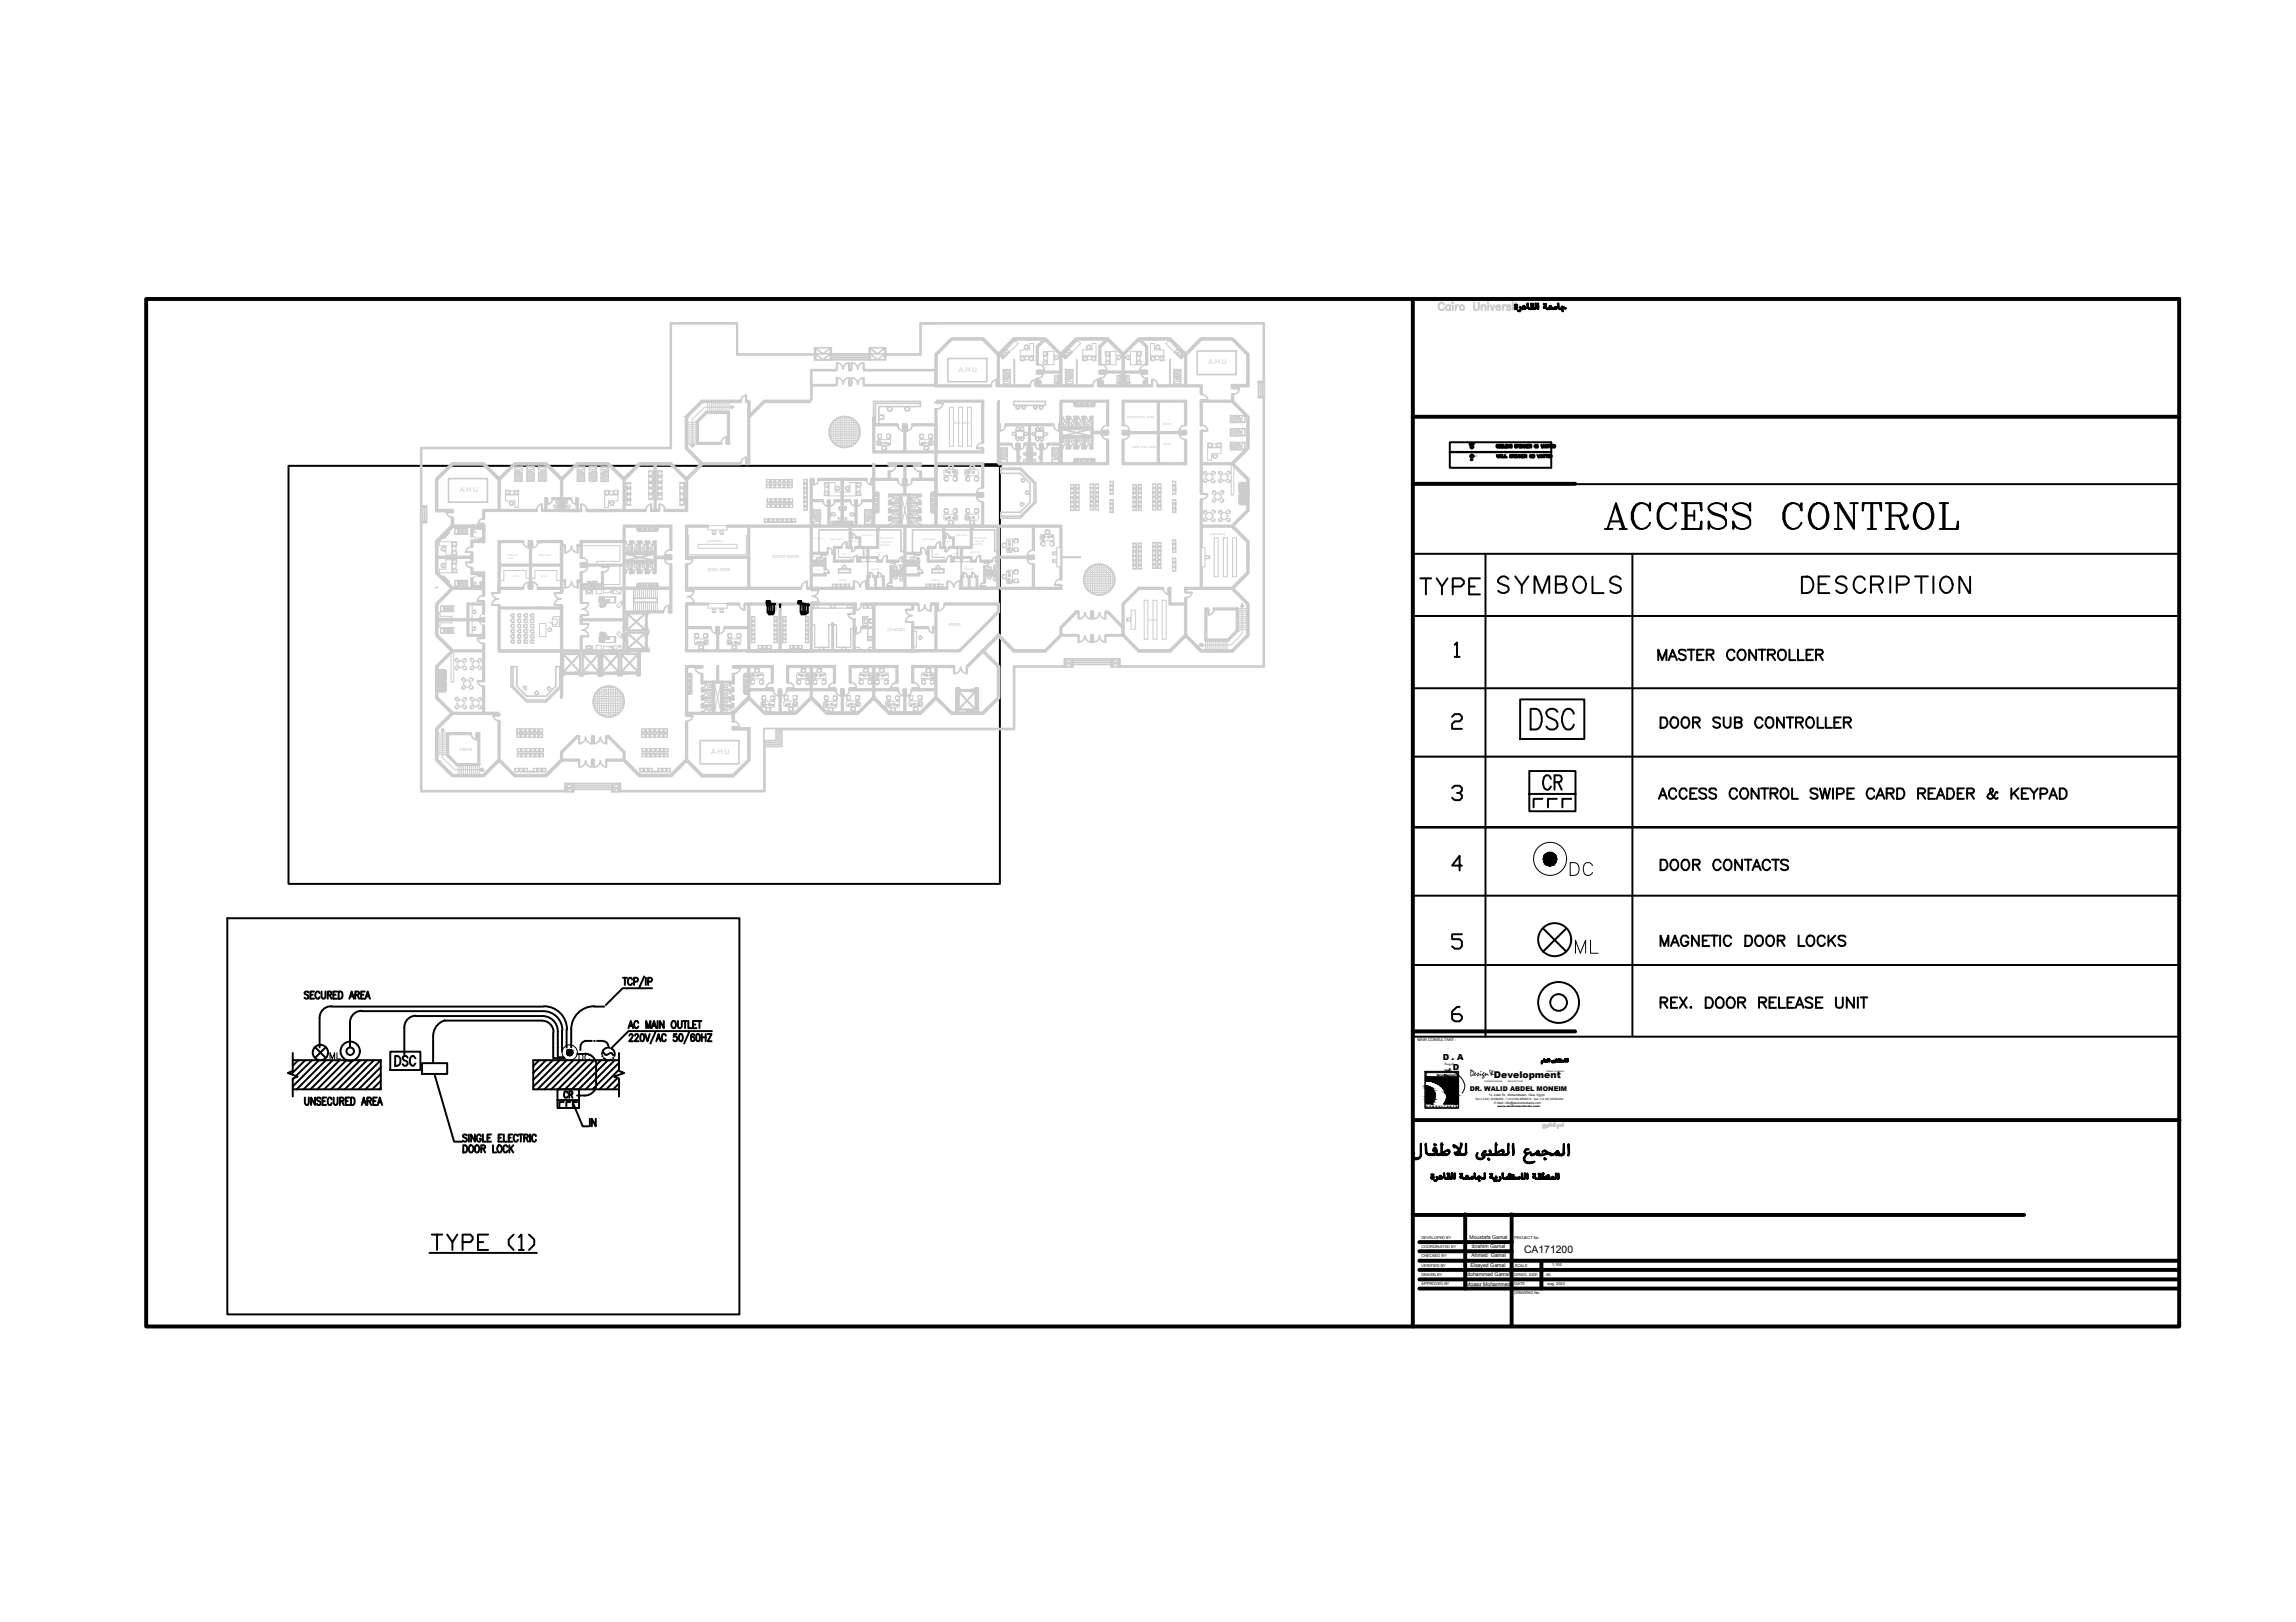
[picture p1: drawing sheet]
<svg xmlns="http://www.w3.org/2000/svg" width="297mm" height="210mm" viewBox="0 0 297 210" stroke-linecap="round" stroke-linejoin="round" font-family="sans-serif">
<defs><g id="words">
<text font-size="7.1" x="206.4" y="69.8">ACCESS CONTROL</text>
<text font-size="5.7" x="196.8" y="95.6">DSC</text>
<g font-size="5.3">
<text x="192.6" y="78">SYMBOLS</text>
<text x="231.8" y="78">DESCRIPTION</text>
<text x="182.4" y="78.3">TYPE</text>
</g>
<g font-size="4.9">
<text x="198.3" y="103.4">CR</text>
<text x="201.8" y="114.7">DC</text>
<text x="202.5" y="124.5">ML</text>
</g>
<text font-size="4" x="49.7" y="139">DSC</text>
<g font-size="3.5">
<text x="41.6" y="138.3">ML</text>
<text x="71.6" y="143.2">CR</text>
<text x="73.7" y="138.3">DC</text>
<text x="78" y="147.1" transform="rotate(-90 78 147.1)">IN</text>
</g>
<g font-size="3.1" fill="#ccc">
<text x="100.9" y="80.8" transform="rotate(-90 100.9 80.8)">DC</text>
<text x="105.1" y="80.8" transform="rotate(-90 105.1 80.8)">DC</text>
</g>
<g font-size="2.6">
<text x="98.1" y="79">CR</text>
<text x="102.3" y="79">CR</text>
</g>
<text font-size="1.3" x="197.2" y="162.2">CA171200</text>
<text font-size="1.2" x="190.1" y="139.3">Design&amp;Development</text>
<g font-size="1.1">
<text x="186.7" y="137.1">D . A</text>
<text x="187.4" y="138.5">. D</text>
</g>
<text font-size=".8" x="190.1" y="141.1">DR. WALID ABDEL MONEIM</text>
<g font-size=".7">
<text x="190.1" y="160.4">Moustafa Gamal</text>
<text x="190.4" y="161.5">ibrahim Gamal</text>
<text x="189.6" y="165.1">Mohammed Gamal</text>
<text x="189.7" y="166.4">Moaaz Mohammed</text>
<text x="190.2" y="164">Elsayed Gamal</text>
<text x="190.4" y="162.7">Ahmed Gamal</text>
</g>
<g font-size=".5" fill="#ccc">
<text x="123.4" y="54.9">files room</text>
<text x="146.5" y="57.9">male pray area</text>
<text x="148.5" y="80.3">shope</text>
</g>
<g font-size=".5">
<text x="183.4" y="134.7">MAIN CONSULTANT :</text>
<text x="183.9" y="161.5">COORDINATED BY</text>
<text x="183.9" y="160.3">DEVELOPED BY</text>
<text x="195.9" y="160.3">PROJECT No.</text>
<text x="183.9" y="162.7">CHECKED BY</text>
<text x="183.9" y="165.1">DRAWN BY</text>
<text x="183.9" y="166.3">APPROVED BY</text>
<text x="183.9" y="163.9">VERIFIED BY</text>
<text x="195.9" y="166.3">DATE</text>
<text x="195.9" y="165.1">DRWG. SIZE</text>
<text x="195.9" y="167.5">DRAWING No.</text>
<text x="196" y="163.9">SCALE</text>
<text x="200" y="165.1">A0</text>
<text x="200.2" y="166.3">aug. 2023</text>
<text x="200.8" y="163.9">1;100</text>
</g>
<g font-size=".4">
<text x="190.7" y="59.2">SZ/</text>
<text x="186.9" y="137.8">Design&amp;</text>
<text x="185.9" y="139.2">Development</text>
<text x="190.8" y="142.4">Tel:(+2 02) 33354254 - (+2 0100) 2609513 - fax: (+2 02) 33354254</text>
<text x="192.6" y="141.8">14, Adan St., Mohandiseen, Giza, Egypt</text>
<text x="193.3" y="142.9">E-Mail: info@dadconsultants.com</text>
</g>
<g font-size=".4" fill="#ccc">
<text x="111.5" y="69.3">dark room</text>
<text x="123.6" y="69.3">dark room</text>
<text x="125.8" y="69.7">fluoroscopy</text>
<text x="125.8" y="70.1">x-ray and</text>
<text x="125.8" y="70.6">spot film</text>
<text x="108.6" y="74">reception</text>
<text x="108.9" y="72.2">collection</text>
<text x="115.7" y="73.3">toilet</text>
<text x="120.7" y="74">reception</text>
<text x="120.9" y="72.2">collection</text>
</g>
<g font-size=".3">
<text x="184.5" y="143.2">C O N S U L T A N T S</text>
<text x="192.1" y="140.1">INTERIOR DESIGN</text>
<text x="193.7" y="143.3">www.dadconsultants.com</text>
<text x="195" y="140.1">ARCHITECTURE</text>
<text x="200.1" y="138.7">URBAN PLANNING</text>
</g>
<g font-size=".2" fill="#ccc">
<text x="105.2" y="69.8">film collection</text>
<text x="110.1" y="70.1">light lock</text>
<text x="111.4" y="71.7">light room</text>
<text x="122.1" y="70.1">light lock</text>
<text x="123.5" y="71.7">light room</text>
<text x="105.1" y="72.1">toilet</text>
<text x="113.1" y="75.2">dress</text>
<text x="117.2" y="72.1">toilet</text>
<text x="125.1" y="75.2">dress</text>
</g>
</g></defs>
<!-- layer: CA1712-TBLK-A1$0$A-ANNO-TTLB -->
<path d="M189.6 157.1v9.7M195.6 157.1v14.5M183.6 166.8h98.3M183.6 160.7h12M183.6 161.9h12M183.6 163.2h98.3M183.6 164.3h98.3M183.6 165.6h98.3M199.4 163.2v3.6" fill="none" stroke="#000" stroke-width=".51"/>
<!-- layer: PROJECT FRAME -->
<g fill="none" stroke="#ccc" stroke-width=".25">
<path d="M186.8 39.4v-.1a.4 .4 0 0 0-.6 0 .4 .4 0 0 0 0 .6l.2 .2h.3l.1-.2M187.6 39.6a.31 .31 0 0 0-.4 0 .31 .31 0 0 0 0 .4 .31 .31 0 0 0 .4 0M187.6 39.5v.6M187.9 39.2h.1h-.1zM187.9 39.5v.6M188.3 39.5v.6M188.7 39.5h-.2l-.2 .3M190.7 39.2v.8l.3 .1a.34 .34 0 0 0 .3-.3v-.6M191.7 39.7a.32 .32 0 0 1 .4-.2l.1 .6M191.7 39.5v.6M192.5 39.1v.1zM192.5 39.5v.6"/>
<path d="M192.8 39.5l.3 .6 .2-.6M193.6 39.8h.5a.26 .26 0 0 0-.3-.3 .26 .26 0 0 0-.2 .3l.2 .3 .3-.1M194.4 39.5v.6M194.8 39.5h-.3l-.1 .3M195.4 39.6a.3 .3 0 0 0-.5 0l.5 .2v.2a.3 .3 0 0 1-.5 0M195.7 39.2h.1h-.1zM195.7 39.5v.6M196 39.5h.3M196.2 39.2v.7v.2h.2M196.5 39.5l.3 .6 .3-.6M196.8 40.1v.2l-.3 .1M199.6 145.6l.1 .1"/>
<path d="M199.6 145.8l.1 .1M199.7 145.9h.2M199.7 145.6h.1M199.7 145.9h.2h-.2M199.8 145.5l-.1 .1M199.8 145.6h-.1v.1M199.8 145.6l-.2 .2M199.8 145.6l-.1 .2M199.9 145.8h.1M200 145.7h.1M200 145.6h.1M200 145.6l.1 .1"/>
<path d="M200 145.6v.1M200.1 145.7l-.2 .1M200.1 145.6l-.1 .3M200.2 145.8h.1M200.3 145.8h-.1M200.3 145.6v.1M200.3 145.7l-.1 .1M200.3 145.7h.1M200.3 145.7l-.1 .1h-.1M200.3 145.7v-.1v.1M200.4 145.7h.2M200.4 145.7h.1"/>
<path d="M200.5 145.7h-.1M200.5 145.6l-.1 .1M200.5 145.5h.1M200.5 145.4l.1 .1M200.6 145.4h.1M200.5 145.7h.1M200.6 145.7h.1M200.6 145.6v.1M200.7 145.6l-.1 .1M200.7 145.6v.1h-.1M200.7 145.7h.1M200.8 145.7h.1v-.1l-.3 .1"/>
<path d="M200.9 145.7h.1M200.9 145.6h.1M200.9 145.6l-.1 .1M200.9 145.7h.1zM201.1 145.7v-.3l-.1 .3M201.1 145.6l-.1 .1zM201.2 145.4v.3zM201.2 145.4v.3M201.5 145.8v.2v-.2M201.6 145.7h.1zM201.6 145.6v.1M201.6 145.7l-.1 .1"/>
<path d="M201.6 145.7h-.1M201.6 145.7h.1M201.6 145.6l.1 .1-.2 .1M201.7 145.6v.1h-.1M201.7 145.7h.1M201.8 145.7h.2M201.9 145.7h-.1M201.9 145.6l-.1 .1zM201.9 145.7h.1M201.9 145.7h-.1h.1M202 145.6v.1M202 145.7h.1"/>
<path d="M202.1 145.6l-.1 .1M202.1 145.6v.1h-.1M202.2 145.4v.3zM202.2 145.4v.3"/>
<circle cx="189.2" cy="39.8" r=".31"/>
</g>
<!-- layer: A-ROOM NAMEARABIC -->
<g fill="none" stroke="#000" stroke-width=".25">
<path d="M195.9 39.5h.2zM196 39.5h.1M196.1 39.7h.1v.1M196.1 39.7h.1M196.1 39.9h.1M196.1 39.7l-.1 .1 .1 .1M196.1 39.6l-.1 .2v.2M196.2 39.5h.1M196.2 39.6l.1 .2M196.2 39.6l.1 .3M196.2 39.9l-.1 .1M196.2 39.9v.1l-.2-.1"/>
<path d="M196.7 39.8v.2M196.7 39.8h-.1M196.7 39.8l.1 .1M196.7 39.7l.1 .2M196.8 39.9l-.2 .3M196.8 39.9h.2M197 39.9h.1M197 39.7l.1-.1 .2 .1 .1 .2M197.1 39.7v.2h.1M197.1 39.8h.1M197.1 39.7v.2l.1 .1M197.1 39.7l.1 .1"/>
<path d="M197.1 39.9h.2v.1M197.2 39.8l-.2 .2-.2-.1M197.2 39.9h.1M197.2 39.8l-.2 .2M197.3 39.8l-.2-.1 .3 .1M197.4 39.8l-.1 .1M197.6 39.3v.5v-.6l.1 .6M197.8 39.9h.3M197.8 39.9l.1 .1M197.8 39.9l-.1-.1 .1 .2M198.1 39.3v.1M198.1 39.6h.2"/>
<path d="M198.1 39.7h.2h-.1M198.2 39.6v.1M198.2 39.5h.1M198.2 39.5v.2M198.2 39.5l.1 .3M198.3 39.3v.1h-.1zM198.3 39.3v.1M198.3 39.8l-.2 .2M198.3 39.7l-.1 .2M198.3 39.9l.1 .1M198.3 40h.2M198.3 39.6l.1 .1"/>
<path d="M198.3 39.7h-.1M198.5 39.9l-.7 .1M198.7 39.8v-.6v.6M198.7 39.8l-.2 .2M198.7 39.7l-.2 .2M199 39.3v.6M199 39.2v.6v.2zM199.7 39.4h.1zM199.7 39.8h.2M199.7 39.3l.1 .1M199.7 39.8h.1M199.8 39.8h.1"/>
<path d="M199.8 39.7l.1-.1zM199.8 39.7v.1M199.9 39.4h.1zM199.9 39.3l.1 .1M199.9 39.7v.1M200 39.7l-.1 .1M200 39.8l-.1-.3 .1 .3M200 39.8l.2 .1M200 39.8l.2 .2-.2-.1M200.1 39.9l.1 .1M200.5 39.7l-.1 .1M200.5 39.8v.1"/>
<path d="M200.5 39.6h.2M200.6 39.6l-.1 .1M200.7 39.7h.1M200.7 39.7l-.2-.1v.3M200.7 39.7h-.2v.1l.1 .1 .2-.1-.1 .1-.6 .1M200.7 39.9h-.1M200.8 40l.3-.1-.3 .1M200.8 39.9l.1 .1M201.2 39.8v.1M201.2 39.8h.1M201.2 39.8l-.1 .1M201.2 39.7l-.3 .2"/>
<path d="M201.2 40h.1M201.3 39.7l.1 .2-.1 .1M201.3 39.8v.2l-.2-.1 .1 .1M201.6 39.3v.5zM201.6 39.3v.6M201.6 39.8l.2 .1M201.7 39.8l.1 .2-.1-.1M201.7 39.9l.1 .1M202.2 39.7h-.1M202.2 39.7l-.2 .1M202.2 39.7l.2 .2M202.2 39.8h-.2"/>
<path d="M202.3 39.7l.1 .1M202.3 39.7l.3 .2-.1 .1M202.3 39.8l-.3 .1M202.3 39.9l-.5 .1M202.4 39.9h.1M202.5 39.9l-.8 .1M196 40h.1M196.4 40.2h.2h-.2M196.7 40.2h-.1M196.7 40a.28 .28 0 0 1-.4 .2M196.8 40h.1M197.2 40h.1"/>
<path d="M197.8 40h.3M198.4 40h.1M200.2 40h.4M200.9 40h.1M201.8 40h.2M202.1 40.2l.1 .1M182.9 149.7l.3 .2 .4-.1M182.9 149.8l.3 .1 .4-.1M183.8 149.5l-.2 .3M183.8 149.5v-1.5v1.5M183.9 149.4a.62 .62 0 0 1-.4 .6 .62 .62 0 0 1-.7-.2v-.3l.1-.3-.1 .4 .1 .2M184.4 148.1l.1 1.1"/>
<path d="M184.5 149.2l-.1-1 .1-.2 .1 1.2M184.6 149.2l.3 .2M184.8 149.4h.7M184.8 149.3l.1 .1M184.9 149.4l-.3-.1-.1-.1 .2 .2h.1M185.2 152h.1zM185.2 152v.1M185.2 152.5h.1M185.3 152.3h.1M185.3 152.5h.1M185.3 152.2l-.1 .2M185.3 152.2h.1"/>
<path d="M185.3 152.2l-.1 .2 .1 .1M185.4 152h.1M185.4 152v.1M185.4 152.2l.1 .2M185.4 152.2v.2M185.4 152.4l-.1 .1M185.4 152.4v.1h-.2v-.1M185.5 148.7a.19 .19 0 0 1 .3 0M185.5 148.9l.1 .1 .3-.1M185.5 148.7l.1 .2M185.5 148.1l.1-.1 .1 .2-.1 .1zM185.5 152.7l.3 .1"/>
<path d="M185.5 148.6h.2M185.6 148.1l.1 .1M185.6 152.8h.1M185.7 148.5l-.2 .2-.1 .2 .4 .1a.33 .33 0 0 1-.3 .3M185.7 148.6a.53 .53 0 0 1 .2 .5 .53 .53 0 0 1-.4 .4h-.7M185.7 149.3l-.2 .1h-.7M185.8 148.7l.1 .3M185.8 149.4h1.3M185.8 149.3l.1 .1M185.9 152.3v.1a.27 .27 0 0 1 0 .3 .27 .27 0 0 1-.4 0M185.9 148.9h-.3M185.9 152.3l.1 .2"/>
<path d="M185.9 152.3l-.1 .1M185.9 149.5h1.2M186 152.5l-.2 .3 .1-.1M186 152.5h.2M186 152.5h.1M186.3 152.5h-.3M186.3 152.4v.1M186.3 152.3v.1l.1 .1M186.3 152.2l.2 .1M186.3 152.3h.1l-.2 .2M186.3 152.2l.1 .1-.2 .1M186.3 152.5h.2"/>
<path d="M186.3 152.2l.2 .2M186.3 152.2l.3 .3M186.4 152.6h.1M186.5 148.1v-.2l.1 .2-.1 .1v1v-1M186.5 148l.1 .2M186.5 152.5h.1M186.6 152.4v.1h-.2M186.8 151.8v.6v-.6l.1 .6 .1 .1M186.8 149.1l-.6 .3M186.9 149l-.7 .3M186.9 152.4l.1 .1M187 152.5h.4"/>
<path d="M187 152.6h.3M187 152.5h.1M187.2 148.9l-.3 .2M187.2 151.9l.1-.1 .1 .1zM187.3 148.8l.2 .1a.4 .4 0 0 1-.4 .5M187.3 151.9h.1M187.3 148.8l-.5 .3M187.3 152.2l.2 .1M187.3 152.2l.2-.1 .1 .2M187.4 152.3h.2M187.4 152.2v.1l.1-.1M187.4 152.1h.1"/>
<path d="M187.4 149.3l-.2 .1M187.4 152.1l-.1 .1M187.4 148.9h-.2a.23 .23 0 0 1 .3 .2 .23 .23 0 0 1-.3 .3h-1.4M187.4 152.1l.1 .2M187.5 148.9v.3M187.5 151.9h.1M187.5 152.4l-.2 .1M187.5 152.3l-.1 .1M187.5 152.5h.2M187.5 152.5h.1M187.6 152.6h.1M187.7 152.5h-.7"/>
<path d="M187.8 152.5l.1-.1-.2 .2M187.9 152.3v-.5v.6M187.9 152.3l-.2 .2M188 148.2v.2l.2 .1M188.1 148.2a1.21 1.21 0 0 1 .8 .9M188.1 148.4v-.1l.3 .1M188.1 148.4l.1 .1M188.2 151.9v.5M188.2 148.4a.91 .91 0 0 1 .7 .7M188.2 151.8v.8zM188.2 149.2l.2 .2M188.2 149.1v.2l.2 .1"/>
<path d="M188.2 149.4h.2h.4M188.4 149.4h.2M188.8 149.1v.2l-.2 .1M188.9 151.9h.1zM188.9 149.2a.28 .28 0 0 1-.3 .3h-.2M188.9 151.9l.1 .1M189 152.2h.1l-.1 .1v.1M189 152.4h.1M189 149.3l.1 .1M189 152.2l-.1 .1 .1 .1M189 149.5h.3M189.1 151.9h.1z"/>
<path d="M189.1 151.9l.1 .1M189.1 148h-.1a1.21 1.21 0 0 1-.7 1.2M189.1 148v.2a1.13 1.13 0 0 1-.8 1M189.1 152.3h.1M189.2 152.3h-.3M189.2 152.4l-.1-.3 .1 .3 .2 .1M189.2 152.3l.2 .2M189.2 152.4l.2 .1h-.1M189.3 152.6h.5M189.3 152.5h.5M189.3 152.5h.4M189.6 149l.1-1v1.1"/>
<path d="M189.7 152.2v.3M189.7 149.1l-.2 .3h-.5M189.7 149a.36 .36 0 0 1-.4 .4h-.4M189.7 152.3l.1 .2M189.7 152.2h.2M189.7 149.1a.36 .36 0 0 1-.3 .4M189.8 152.2l.1 .1h-.2M189.8 152.2h-.1M189.9 152.5h-.1M190 152.5h.1M190 152.5l.3-.1 .1 .2M190 152.6h.1"/>
<path d="M190 152.4l-.2 .1M190.1 152.4l-.3 .1M190.3 152.5h-.2M190.3 152.4l.2 .1M190.4 152.4l.1 .1M190.4 152.3l.1 .1M190.4 152.4l-.1 .1M190.4 152.3l-.1 .1-.3 .1M190.4 152.3h.1M190.4 152.5h.1M190.5 152.2l.1 .2-.1 .1M190.5 152.4h.1"/>
<path d="M190.8 152.4v-.6v.6l.2 .1M190.8 151.9v.5M190.8 152.4l.2 .1M191 152.5h.1M191 152.6h.2M191.1 149.7a.54 .54 0 0 0 .8 .2M191.1 149.8v-.4l.1-.2a.5 .5 0 0 0-.1 .7M191.3 152.3h.1M191.3 152.7l.1 .1M191.4 152.7v.1zM191.4 152.5h-.2M191.4 152.5l.1-.1-.5 .1"/>
<path d="M191.4 152.3l.4 .1M191.4 152.3l.1 .1M191.4 152.3l.3 .1M191.5 152.3h-.3h.2M191.5 152.4l.2 .1M191.5 152.4l-.5 .1M191.7 152.5h.2M191.7 152.5h.1M191.8 152.6h.1M192 149.6v.1M192 149l.1 .1M192 149.1a.28 .28 0 0 0-.2 .3 .28 .28 0 0 0 .2 .2l.1 .1a.59 .59 0 0 1-.9 .1"/>
<path d="M192 149.7l-.4 .3-.5-.1M192.1 152.3v-.5v.6M192.1 152.4l-.2 .1M192.1 152.3l-.1 .2h-.3M192.1 149.4h.6M192.1 149.4l.1 .1M192.1 148.9l-.4 .5 .1 .2h.2M192.1 148.9l.1 .1M192.1 152.4l-.2 .2M192.5 150l.1-.1 .1 .1-.1 .1zM192.5 149.9l.1 .2M192.7 149l.2 .2"/>
<path d="M192.7 148.9l.1 .2M192.7 149.4h-.6M192.7 148.9v.1M192.8 151.9h.1zM192.8 151.9l.1 .1M192.8 148.9l.1 .3M192.8 152.3v.1h.1l-.1-.1M192.8 149.4h1.5M192.8 149.4l.1 .1M192.8 149.1v.2l-.1 .1M192.9 152.2h.1zM192.9 149.4h1.3"/>
<path d="M192.9 152.2l-.1 .1 .1 .1M192.9 152.2l-.1 .1M192.9 149.2l-.2 .3h-.5M192.9 149.5h1.2M192.9 151.9h.2zM193 152.3l-.1 .1M193 151.9v.1M193 152.4v-.3v.3M193.1 152.4v.1h.4M193.1 152.3l.2 .2M193.1 152.4l.2 .1M193.2 152.5l.2 .1"/>
<path d="M193.3 152.7l.1 .2-.1-.1zM193.3 152.8h.1M193.5 148.2v1v-.9l.1-.1M193.5 152.8h.1M193.5 152.3l.1 .1M193.5 152.3l.1 .2h-.4M193.5 148l.1 .2M193.6 152.2v.2M193.6 152.4l-.1 .1M193.7 148.1l-.2-.2v.2M193.9 149.1l-.7 .3M193.9 149.1l.3-.2a.23 .23 0 0 1 .3 .2 .23 .23 0 0 1-.2 .3"/>
<path d="M194 152.3v.1M194 152.3a.33 .33 0 0 1-.1 .5h-.1M194 152.7l-.1 .1-.2-.1M194.1 152.5l-.1-.2 .1 .1a.27 .27 0 0 1-.1 .3 .27 .27 0 0 1-.3 0M194.2 148.9h.2l.1 .3M194.3 148.8l-.5 .3M194.3 148.8h.2v.2M194.4 149.3l-.2 .1M194.4 151.9v.5M194.4 152.4l-.1-.5 .1-.1 .1 .7h.3v-.1M194.4 149.4h.4M194.4 149.4l.1 .1"/>
<path d="M194.5 152.4l.1 .1M194.5 149a.4 .4 0 0 1-.4 .4M194.5 149.5h.3M194.5 152.5h.2M194.6 152.5l.1 .1M194.6 152.6h.1M194.9 152.5h-.2M194.9 152.4l.1 .1 .1-.1-.1-.1-.2 .2M195 152.3l.1 .1M195 152.3l-.3 .2M195 152.3h.1M195 152.5h.1"/>
<path d="M195.1 152.5h.3M195.1 152.3v.1v.2M195.1 149.1v-1l.1-.1-.1 1.1M195.1 152.6l-.2-.2 .1 .2M195.1 152.1h.2zM195.1 149a.36 .36 0 0 1-.3 .4h-.4M195.2 149.1l-.3 .3M195.2 152v.1M195.2 149.1a.36 .36 0 0 1-.4 .4M195.2 151.9h.2zM195.3 151.9v.1M195.4 152.1h.1"/>
<path d="M195.4 152.3v.1M195.4 152v.1M195.4 152.3l.1 .1M195.4 152.2l.1 .2M195.4 152.4v.1M195.4 152.5h.3zM195.4 152.5l.1 .1M195.5 152.5l-.2 .1h-.2M195.5 152.6h.2M195.5 152.1h.1zM195.5 152l.1 .1M195.7 152.1h.1z"/>
<path d="M195.7 148.2l.1 1.1M195.7 152.1h.1M195.8 148l.1 1.1-.2 .4v-1.2zM195.8 152.5h.2M195.8 152.5v.1M195.8 152.2l.1 .2M195.8 152.5l-.1 .1M195.8 152.6h.1M195.8 152.4l-.1-.1 .1 .1v.1M196 152.5h.3M196 152.5l.1-.1-.1 .1M196.1 152.5l.1 .1 .2-.1"/>
<path d="M196.1 152.5h.2M196.4 152.4l-.1 .1M196.4 152.4l.1 .1M196.4 152.5l.1 .1M196.4 152.4v.1M196.5 152.4v.1M196.6 152.3v.1M196.6 152.3l-.1 .1M196.6 152.4l-.1 .1M196.6 152.5h-.2M196.9 151.9v.6l.2 .1M196.9 151.8l.1 .6-.1 .2z"/>
<path d="M196.9 152.5h.2M197.2 152.5l.1-.1-.1 .2M197.3 152.4v-.6v.6M197.3 149.1l.2 .3M197.3 149.1l.3 .2M197.3 149.1l.4 .2M197.3 152.3l-.2 .2M197.4 148.9l-.1 .2M197.4 150.4l.6 .1 .3-.1M197.4 148.8l-.2 .4M197.4 148.7h.4M197.6 151.8v.8z"/>
<path d="M197.6 151.9v.6M197.7 148.8l-.4 .1M198 149.4l.1 .1M198 149.1a1.08 1.08 0 0 0-.8 .7M198 149.1l-.2 .1a.66 .66 0 0 0-.4 1.1l.5 .1 .6-.1a.86 .86 0 0 1-1.4-.3l.1-.2M198.1 149.5h.1M198.3 151.9l.1 .1zM198.4 152.3v.1l.2-.1M198.4 151.9v.1M198.4 152.4h.1M198.4 152.2v.1v.1M198.5 152.2v.2"/>
<path d="M198.5 151.9l.1 .1M198.6 152.2l-.2 .1M198.6 152.3l-.2 .1M198.6 149.3l-.5 .1M198.6 152.5l.1 .1h.5v-.1M198.7 149.3l-.4 .2M198.7 149.3l.2 .2M198.7 149.3l.2 .2 .1-.1 .1 .1M198.7 152.5h.4M198.7 149.2l.2 .2M198.8 152.5v.1M198.8 152.5h-.1l-.2-.4 .2 .4 .4 .1"/>
<path d="M198.8 149.1l.2-.1 .1 .1M198.8 149.1l-.2 .3M198.8 149.1a.16 .16 0 0 1 .3 .1 .15 .15 0 0 1-.2 .2M198.9 149.5h.1M198.9 149a.86 .86 0 0 1-.9 .4M198.9 149l.1-.1a.36 .36 0 0 1 0 .6M199 151.9h.1zM199 151.9l.1 .1M199.1 152.2h.2M199.1 149.5h.4M199.1 152.2l.1 .1M199.2 152.1l-.1 .2h.2"/>
<path d="M199.2 152.1h.1M199.2 151.9h.1zM199.2 152.1l.1 .3M199.2 152.5h.8M199.2 151.9l.1 .1M199.3 152.4l-.2 .2M199.3 152.3l-.2 .2M199.3 152.5l.1 .1M199.3 152.6h.6M199.3 152.2v.1h-.1h.1M199.6 151.8l.1 .1M199.7 151.8l-.1 .1"/>
<path d="M199.7 151.9l-.1 .5v-.5M199.7 151.8v.1M199.7 148.9l.3 .1M199.8 149.9h.1l.1 .1-.1 .1zM199.8 152.3l-.3 .2 .3-.1M199.8 149.9l.1 .1M200 152.3a.11 .11 0 0 1 .1 .1 .11 .11 0 0 1-.1 .1M200 149l.3 .2M200 152.3l-.2 .1M200 152.3h.1M200 149l.6 .3M200 149a.29 .29 0 0 0-.4 .1 .43 .43 0 0 1 .6 .1"/>
<path d="M200 152.2l.2 .1M200.1 152.5h.2M200.1 152.6h.2M200.1 152.3v.1M200.1 149.3l-.6 .2M200.1 152.3l-.1 .2 .1 .1M200.1 149.3l.5 .1M200.2 149.2a1.69 1.69 0 0 1-1.2 .2M200.2 152.1h.1zM200.3 149.2l-.7 .2h-.5M200.3 152.1h.1M200.3 149.3h.3"/>
<path d="M200.4 152.3v.2M200.4 152.5l-.3 .1M200.4 152.5l.1 .1M200.4 152.5h.1M200.5 152.4l-.1-.1 .1 .2-.2 .1M200.6 149.4l.1 .1M200.6 149.3v.1M200.6 149.5h.2M200.7 152.5l-.2 .1M200.7 152.5l.2 .1-.1-.1M200.7 152.5l-.3 .1M200.8 152.4l.1 .1"/>
<path d="M200.8 152.4h.1M200.9 152.3l-.4 .2M200.9 152.6h.1M200.9 152.4h.1M200.9 152.3l.1 .1-.1 .2M200.9 152.4v.1M200.9 152.5l.1 .1M200.9 152.4v-.1l-.2 .2M200.9 152.6h.3M201.1 152.5l-.2 .1M201.2 149.3l-.4 .2M201.2 149.3l-.6 .1"/>
<path d="M201.2 149.3l.2 .2M201.2 149.3l.3 .2 .1-.1 .1 .1M201.2 149.2l.2 .2M201.3 152.4v-.6v.6l-.1 .2 .2-.2M201.3 152.3l-.2 .2M201.4 149.1l.1-.1 .1 .1M201.4 149.5h.1M201.4 149a.86 .86 0 0 1-.8 .4M201.5 149.4a.15 .15 0 0 0 .1-.2 .15 .15 0 0 0-.2-.1l-.2 .3M201.5 148.9l-.1 .1M201.6 148.9a.36 .36 0 0 1-.1 .6M201.6 149.4h.3"/>
<path d="M201.6 151.8l.1 .7-.1 .1zM201.6 151.9v.6M201.6 149.4l.4 .1M202.3 149.1v-1.1v1.2M202.3 149a.36 .36 0 0 1-.4 .4M202.3 149.2l-.2 .3M202.4 149.2a.36 .36 0 0 1-.4 .3h-.3M202.9 148l.1 1.2-.1 .3zM202.9 148.2l.1 1.1"/>
</g>
<!-- layer: PROJECT FRAME -->
<g fill="#ccc" stroke="#ccc" stroke-width=".13">
<path d="M202 145.6v-.1l.1 .1-.1 .1z"/>
<path d="M200.6 145.6v-.1l.1 .1-.1 .1z"/>
<circle cx="200.3" cy="145.6" r=".07"/>
</g>
<!-- layer: CA1712-TBLK-A1$0$A-ANNO-MISC -->
<path d="M182.8 144.9h99.2" fill="none" stroke="#000" stroke-width=".51"/>
<!-- layer: PROJECT FRAME -->
<path d="M182.6 134.3v.7l6.6-.7zM182.6 135l6.6-.7v.7z" fill="#fff" stroke="#fff" stroke-width=".13"/>
<!-- layer: G-IMPT -->
<g fill="#000" stroke="#000" stroke-width=".13">
<path d="M184.5 140.5h.2h-.2z"/>
<path d="M184.5 139.4l4 .5v-.5zM184.5 139.4l4 .5h-4z"/>
<path d="M184.5 139.9h4zM184.5 139.9h4z"/>
<path d="M184.9 139.9l3.6 .1v-.1zM184.9 139.9l3.6 .1h-3.2z"/>
<path d="M185.3 140l3.2 .2v-.2zM185.3 140l3.2 .2h-2.8z"/>
<path d="M184.5 140.5h.3zM184.5 140.5h.3z"/>
<path d="M184.5 140.5l.5 .2zM184.5 140.5l.5 .2h-.5z"/>
<path d="M184.5 140.7l.7 .1-.2-.1zM184.5 140.7l.7 .1h-.7z"/>
<path d="M184.5 140.8l.9 .3-.2-.3zM184.5 140.8l.9 .3h-.9z"/>
<path d="M184.5 141.1l1.1 .2-.2-.2zM184.5 141.1l1.1 .2h-1.1z"/>
<path d="M184.5 142.6l.8 .3 .2-.3zM184.5 142.6l.8 .3h-.8z"/>
<path d="M184.5 141.3l1.2 .1-.1-.1zM184.5 141.3l1.2 .1h-1.2z"/>
<path d="M184.5 142.3l1 .3 .1-.3zM184.5 142.3l1 .3h-1z"/>
<path d="M184.5 141.4l1.2 .2v-.2zM184.5 141.4l1.2 .2h-1.2z"/>
<path d="M184.5 141.6l1.2 .2v-.2zM184.5 141.6l1.2 .2h-1.2z"/>
<path d="M184.5 141.8l1.2 .2v-.2zM184.5 141.8l1.2 .2h-1.2z"/>
<path d="M184.5 142l1.1 .3 .1-.3zM184.5 142l1.1 .3h-1.1z"/>
<path d="M185.7 140.2l2.8 .1v-.1zM185.7 140.2l2.8 .1h-2.5z"/>
<path d="M186 140.3l2.5 .2v-.2zM186 140.3l2.5 .2h-2.2z"/>
<path d="M186.3 140.5l2.2 .3v-.3zM186.3 140.5l2.2 .3h-1.9z"/>
<path d="M186.6 140.8l1.9 .3v-.3zM186.6 140.8l1.9 .3h-1.7z"/>
<path d="M186.8 141.1l1.7 .3v-.3zM186.8 141.1l1.7 .3h-1.5z"/>
<path d="M187 141.4l1.5 .3v-.3zM187 141.4l1.5 .3h-1.4z"/>
<path d="M187.1 141.7l1.4 .2v-.2zM187.1 141.7l1.4 .2h-1.4z"/>
<path d="M187.1 141.9l1.4 .1v-.1zM187.1 141.9l1.4 .1h-1.4z"/>
<path d="M187.1 142l1.4 .2v-.2zM187.1 142l1.4 .2h-1.4z"/>
<path d="M187.1 142.2l1.4 .2v-.2zM187.1 142.2l1.4 .2h-1.4z"/>
<path d="M187.1 142.4l1.4 .2v-.2zM187.1 142.4l1.4 .2h-1.6z"/>
<path d="M186.9 142.6l1.6 .3v-.3zM186.9 142.6l1.6 .3h-1.7z"/>
</g>
<path d="M184.3 138.6h4.4v4.8h-4.4zM184.4 138.7h4.3v4.6h-4.3zM184.5 139.9v-1.1h4v4.1h-1.7M184.5 139.4h4M186.9 138.5l.6 .1 .6 .2M188.1 138.8l.6 .3M188.7 139.2a2.01 2.01 0 0 1 .8 1.1M188.1 140.6a1.35 1.35 0 0 0-1.2-1.5v2.4h.7M188.1 140.6l-.4 .9M189.5 140.3v.4l-.3 .8" fill="none" stroke="#000" stroke-width=".13"/>
<!-- layer: PROJECT FRAME -->
<g fill="none" stroke="#000" stroke-width=".25">
<path d="M199.5 137.4v.2v-.2M199.5 137.4l.2-.1h-.1l-.1 .1M199.5 137.3h.1M199.6 137.3h.1M199.6 137.4h-.1M199.8 137v.3zM199.8 137.1v.2M199.8 137.3h.1M199.8 137.4h.3M199.9 137.3h.1M200 137.2v.1h-.2M200 137.3h.1"/>
<path d="M200 137.2v.1h.2M200 137.2h.1M200.1 137.2v.1M200.1 137.2h.1M200.1 137.2h-.1M200.1 137.4h.1M200.2 137.4h-.1M200.2 137.3h.1M200.2 137.3h-.1M200.3 137.3h-.2M200.3 137v.3zM200.4 137v.4z"/>
<path d="M200.4 137.1v.2M200.8 137.4l.1 .1M200.8 137.3v.1M200.8 137.3v.2l.2-.1M200.9 137.4h.1M201 137.4l-.1 .1M201 137.4h.1M201 137.3h.1M201 137.4h-.2M201 137.2l-.1 .1M201.1 137.4h.1M201.1 137.4l.1 .1"/>
<path d="M201.2 137.3v.1M201.2 137.4h-.1M201.2 137.4v.1M201.3 137.3h-.1l.1 .1M201.4 137.1v.2M201.4 137.3h.1M201.5 137.3h.1M201.5 137.4h.1M201.6 137.3h.1M201.6 137.1l.1 .1M201.7 137.1h.1M201.7 137.3h.1"/>
<path d="M201.7 137.1v.1M201.7 137.3l.1-.1v.1M201.8 137.3h.1M201.8 137.3h.2M201.8 137.2v.1M201.8 137.3h-.1M201.9 137.1v.1M201.9 137.4h-.1h.2M202 137.1v.1M202 137.4h.1M202 137.2v.1M202 137.3l-.1 .1"/>
<path d="M202 137.3h.1M202.1 137.3h.1M202.1 137.3h.1zM202.2 137.3h.1M202.3 137.3h-.1M202.3 137.3h.1M202.3 137.2v.1M202.4 137.3h-.1M202.5 137.1h.1M202.5 137.1l.1 .1M202.5 137l.2 .3M202.5 137.1l.1 .2"/>
<path d="M202.5 137.3h.1M202.5 137.3l.1 .1 .1-.1M202.7 137.2l-.1 .2-.1-.1h.1M202.7 137.1h.1M202.7 137l-.1 .3M202.7 137.1l-.2 .2M202.7 137h.1M202.8 137v.4zM202.8 137.1v.2"/>
</g>
<g fill="#000" stroke="#000" stroke-width=".13">
<path d="M201.1 137.3l.1-.1 .1 .1-.1 .1z"/>
<circle cx="202" cy="137.2" r=".07"/>
</g>
<!-- layer: 0 WIRINF -->
<path d="M18.9 38.7h263v133h-263zM182.8 38.7v133M182.8 53.9h99.1M182.8 133.5h21M182.8 157.2h79.1" fill="none" stroke="#000" stroke-width=".51"/>
<!-- layer: 0 wiring public -->
<g fill="none" stroke="#000" stroke-width=".25">
<path d="M190.4 57.8v.2zM200.7 57.2h-13.1v3.3h13.1"/>
<circle cx="190.4" cy="57.8" r=".19"/>
</g>
<!-- layer: T-CO-TXT -->
<g fill="none" stroke="#000" stroke-width=".3">
<path d="M187.6 58.5h13.1M190.3 57.4h-.2l.2 .1h-.2M190.3 59h.2v.1h-.2zM190.3 59.5h.2M190.4 57.4h.1l-.1 .2h.1M190.4 59.3v.2M190.7 57.4l-.1 .2M193.7 58.9v.3l.1-.1 .1 .1 .1-.3M193.8 57.6h-.2l.1 .3 .1-.1M194 57.7h.1M194.1 59.2l.1-.3 .1 .3M194.1 59.1h.2"/>
<path d="M194.2 57.6h-.2v.3h.2M194.3 57.9h.1M194.3 57.6h.1M194.3 57.6v.3M194.4 58.9v.3h.2M194.5 57.6v.3h.2M194.7 58.9v.3h.2M194.8 57.9h.1M194.8 57.6h.1M194.8 57.6v.3M195.2 57.6v.3l-.2-.3v.3M195.6 57.6h-.2v.3h.2v-.2h-.1"/>
<path d="M195.6 58.9h-.2l.2 .2h-.2M195.7 59.1h.1l.1-.2h-.2v.3M196 59.1h.1M196.2 57.6h-.2l.2 .2v.1l-.2-.1M196.2 58.9h-.2v.3h.2M196.3 57.7h.2v-.1h-.2v.3M196.3 59.2l.1-.3 .1 .3M196.3 59.1h.2M196.6 57.7h.1M196.6 58.9v.3M196.7 59.1l.1 .1M196.8 57.6h-.2v.3h.2"/>
<path d="M196.8 58.9l-.2 .2M197 57.9v-.3l.2 .3M197 57.8h.2M197 59.1h.1M197.2 58.9h-.2v.3h.2M197.3 59.1h.1l.1-.2h-.2v.3M197.3 57.6v.3M197.3 57.7l.2 .2M197.3 59.1l.2 .1M197.5 57.6l-.2 .1M197.6 57.7h.1M197.8 57.6h-.2v.3h.2"/>
<path d="M197.9 57.7h.2v-.1h-.2v.3M197.9 57.7l.2 .2M198 58.9l-.1 .1 .1 .2M198.1 58.9l.1 .3M198.1 59.2h.1M198.4 58.9h.1l-.1 .3v-.1zM198.7 57.6l-.2 .1 .2 .2M198.9 57.6l-.2 .1v.1l.2 .1 .1-.1-.3-.1M198.9 58.9l.1 .3 .1-.1v.1l.1-.3M199.4 59.2l.1-.3 .1 .3M199.4 59.1h.2M199.4 57.6l.1 .3v-.2l.1 .2 .1-.3"/>
<path d="M199.7 58.9h.2M199.8 58.9v.3M199.8 57.9l.1-.3 .2 .3M199.8 57.8h.3M200 58.9h.2M200.1 58.9v.3M200.1 57.6h.2M200.3 57.6v.3M200.5 57.6h.2M200.5 58.9h-.2l.2 .2h-.2M200.6 57.6v.3M200.6 58.9l.1 .1-.1 .2"/>
<path d="M201 57.6h-.2l.2 .2-.1 .1-.1-.1M201.1 57.6l.1 .1-.1 .2"/>
<circle cx="190.4" cy="59" r=".19"/>
</g>
<!-- layer: 0 arr -->
<path d="M200.7 57.2v3.3" fill="none" stroke="#000" stroke-width=".25"/>
<path d="M182.8 62.6h21" fill="none" stroke="#000" stroke-width=".51"/>
<!-- layer: DOOR -->
<g fill="none" stroke="#ccc" stroke-width=".21">
<path d="M93.3 57.3v.1zM94 56.6l.1 .8v-.1h-.1zM94 56.6a.7 .7 0 0 0-.7 .7M95.8 59.9l.1 .2zM95.8 51.9l.1 .1zM96.5 59.2l.1 .9v-.2h-.1zM96.5 51.1l.1 .9-.1-.1zM96.5 59.2a.7 .7 0 0 0-.6 .7M96.5 51.1a.7 .7 0 0 0-.6 .7M108.2 47l.1 .8-.1 .2zM108.2 48.9l.1 .8-.1 .2zM108.3 46.9a.83 .83 0 0 1 .8 .9 .83 .83 0 0 1 .8-.9"/>
<path d="M108.3 48.9a.83 .83 0 0 1 .8 .8 .83 .83 0 0 1 .8-.8M109.8 47l.1 .8zM109.8 48.9l.1 .8zM109.9 47.8l-.1 .2zM109.9 49.7l-.1 .2zM110.1 47.8v.2zM110.1 49.7v.2zM110.1 47l.1 .8zM110.1 48.9l.1 .8zM110.2 46.9a.83 .83 0 0 1 .8 .9M110.2 48.9a.83 .83 0 0 1 .8 .8M111.7 47l.1 1-.1-.2z"/>
<path d="M111.7 48.9l.1 1-.1-.2zM111.7 46.9a.83 .83 0 0 0-.8 .9M111.7 48.9a.83 .83 0 0 0-.8 .8M116.1 54.9v.2zM116.1 55.1a.7 .7 0 0 0 .7 .7M116.8 55.1v.7zM116.8 54.9l.1 .2zM117.2 54.9l.1 .2zM117.3 55.1v.7zM118 54.9v.2zM118 55.1a.7 .7 0 0 1-.6 .7M121 52.1l1 .1h-.8z"/>
<path d="M121 52.9l.2 .1zM122 52.2a.78 .78 0 0 1-.8 .7M126.4 58h.8zM127 57.3h.2zM127 57.3a.7 .7 0 0 0-.6 .7M128.2 49.8l.1 .2zM128.9 49.1l.1 .9-.1-.2zM128.9 49.1a.7 .7 0 0 0-.6 .7M129.4 55.1v.7zM129.4 54.9v.2zM130.1 55.1a.7 .7 0 0 1-.7 .7M130.1 54.9v.2z"/>
<path d="M130.8 57.4l.1 .2zM130.9 57.6a.61 .61 0 0 0 .6 .6M131.5 57.4v.8zM131.9 57.4v.2v.6zM132.5 57.4v.2zM132.5 57.6a.61 .61 0 0 1-.5 .6M133.3 49.8v.2zM133.9 57.4v.2zM133.9 57.6a.61 .61 0 0 0 .6 .6M133.9 49.1l.1 .9-.1-.2zM133.9 49.1a.7 .7 0 0 0-.6 .7M134.1 48.3l.8 .1z"/>
<path d="M134.1 49h.2zM134.1 48l1-.1zM134.1 47.2h.2zM134.3 47.2a.78 .78 0 0 1 .8 .7M134.5 57.4v.8zM134.9 57.4v.2v.6zM134.9 48.4a.61 .61 0 0 1-.6 .5M135.5 57.4v.2zM135.5 57.6a.61 .61 0 0 1-.5 .6M136.3 54.9v.2zM136.3 55.1a.7 .7 0 0 0 .7 .7M137 55.1v.7z"/>
<path d="M137 54.9v.2zM137.5 58l.1-.2 .1-.2 .3-.1v.5M137.5 53.9l.1 .3 .1 .2h.3v-.5M138.5 58v-.2l.2-.2 .3-.1v.5M138.5 53.9v.3l.2 .2h.3v-.5M139.5 53.9l.1 .3 .2 .2h.2M140 53.9v.5M140 57.5v.5M140 57.5l-.2 .1-.2 .2-.1 .2M140.5 58l.1-.2 .2-.2 .3-.1-.1 .5M140.5 53.9l.1 .3 .2 .2h.3l-.1-.5M141.3 49.8l.1 .2z"/>
<path d="M142 49.1l.1 .9-.1-.2zM142 49.1a.7 .7 0 0 0-.6 .7M142.2 48.3l.8 .1zM142.2 49h.2zM142.2 48l1-.1zM142.2 47.2h.2zM142.4 47.2a.78 .78 0 0 1 .8 .7M142.5 55.7l.7 .1zM142.5 56.2l.7 .1zM142.5 56.2a.7 .7 0 0 0 .7 .7M143 48.4a.61 .61 0 0 1-.6 .5M143.2 55l.2 .1z"/>
<path d="M143.2 56.2h.2zM143.2 56.9h.2zM143.2 55a.7 .7 0 0 0-.7 .7M143.2 55.7l.2 .1zM145.2 55h.2zM145.2 55.7l.9 .1zM145.2 56.9h.2zM145.2 56.2h.2zM145.4 56.2l.7 .1zM145.4 55a.7 .7 0 0 1 .7 .7M146.1 56.2a.7 .7 0 0 1-.7 .7M147.4 47.9h.8l.2 .1z"/>
<path d="M147.6 48.3l.8 .1zM147.6 48.4a.61 .61 0 0 0 .7 .5M148.2 47.2h.2zM148.2 49h.2zM148.3 47.2a.78 .78 0 0 0-.8 .7M149 49.1l.1 .7zM149 49.8l.1 .2zM149.1 49.1a.7 .7 0 0 1 .7 .7M149.8 49.8l-.1 .2zM152.6 55.7l.7 .1zM152.6 56.2l.7 .1zM152.6 56.2a.7 .7 0 0 0 .7 .7"/>
<path d="M153.3 55l.1 .1zM153.3 56.9h.1zM153.3 56.2h.1zM153.3 55a.7 .7 0 0 0-.7 .7M153.3 55.7l.1 .1zM155.3 51.7l.9 .1zM155.3 51l.2 .1zM155.3 55.7l.9 .1zM155.3 55h.2zM155.5 51.1a.7 .7 0 0 1 .7 .6M155.5 55a.7 .7 0 0 1 .7 .7M159.4 50.2l.9 .1h-.8z"/>
<path d="M159.4 51l.1 .1zM160.3 50.3a.78 .78 0 0 1-.7 .7M57.7 66.3h.9h-.2zM57.8 66.3a.7 .7 0 0 0 .7 .6M58.4 67h.2zM60.2 71.4h.7l.2 .1zM60.2 72.8l.9-.1-.2 .1zM60.3 72.8a.7 .7 0 0 0 .7 .6M60.9 70.7l.2 .1zM60.9 73.4l.2 .1zM61 70.8a.7 .7 0 0 0-.7 .6M61.8 77.8h.7l.1 .1z"/>
<path d="M61.8 67.7h.7l.1 .1zM62.5 67.1l.1 .1zM62.5 77.1h.1zM62.5 77.1a.7 .7 0 0 0-.7 .6M62.5 67.1a.61 .61 0 0 0-.6 .6M63.7 78.3h.8l.1 .1zM63.7 76.7l.8 .1zM63.7 76.7a.83 .83 0 0 0 .8 .8M64.5 76.7h.1zM64.5 77.5a.83 .83 0 0 0-.8 .8M67.7 76v.2zM67.7 70v.2z"/>
<path d="M67.7 70.2a.7 .7 0 0 0 .7 .7M68.4 75.4v.8v-.2zM68.4 70.2v.7zM68.4 75.4a.7 .7 0 0 0-.7 .6M68.4 70v.2zM68.8 70l.1 .2zM68.9 75.4v.6l-.1 .2zM68.9 70.2v.7zM68.9 75.4a.7 .7 0 0 1 .7 .6M69.4 66l.1 .1zM69.5 76l.1 .2zM69.5 70l.1 .2z"/>
<path d="M69.6 70.2a.7 .7 0 0 1-.7 .7M70.1 65.2l.1 .9-.1-.1zM70.1 65.2a.7 .7 0 0 0-.6 .7M70.8 64.5l.1 .1v.7zM71.4 64.5v.1zM71.4 64.6a.61 .61 0 0 1-.5 .6M71.7 76.7h1l-.2 .1zM71.7 78.3h.8zM71.7 76.7a.83 .83 0 0 0 .9 .8M72.5 78.3l.2 .1zM72.6 77.5a.83 .83 0 0 0-.9 .8M73.1 75.3v.8z"/>
<path d="M73.1 75.1v.2zM73.1 70.7v.8zM73.1 70.5v.2zM73.2 76.1a.83 .83 0 0 0 .7-.9 .83 .83 0 0 0 .8 .9M73.2 71.5a.83 .83 0 0 0 .7-.8 .83 .83 0 0 0 .8 .8M73.9 64.5v.1zM73.9 64.6a.61 .61 0 0 0 .6 .6M74.5 64.5v.8zM74.7 75.1v1zM74.7 70.5v1zM75.1 78h.2zM75.1 79.6l.2 .1z"/>
<path d="M75.1 72.9h.2zM75.1 72.2h.2zM75.1 73.3l.2 .1zM75.1 74l.2 .1zM75.2 65.2v.9zM75.2 65.2a.7 .7 0 0 1 .7 .7M75.3 78l.8 .1zM75.3 79.6h.8zM75.3 72.9h.7zM75.3 73.4h.7zM75.3 78.8a.83 .83 0 0 1 .8 .8M75.3 72.2a.7 .7 0 0 1 .7 .6"/>
<path d="M75.9 66v.1zM76 73.4a.7 .7 0 0 1-.7 .6M76.1 78a.83 .83 0 0 1-.8 .8M77.9 73.3l.9 .1h-.8zM77.9 74l.1 .1zM78.8 73.4a.7 .7 0 0 1-.7 .6M81 70v.3l.2 .2 .3 .1M81.5 70.1v.5M81.5 73.6v.6M81.5 73.6l-.3 .1-.2 .2v.2M82 70l.1 .3 .1 .2 .3 .1M82 74.1l.1-.2 .1-.2 .3-.1v.6"/>
<path d="M82.5 70.1v.5M83 70l.1 .3 .2 .2 .2 .1M83.5 66l.1 .1zM83.5 70.1v.5M83.5 73.6v.6M83.5 73.6l-.2 .1-.2 .2-.1 .2M84 70l.1 .3 .2 .2 .2 .1M84.2 65.2l.1 .9zM84.2 65.2a.7 .7 0 0 0-.6 .7M84.5 70.1v.5M84.5 73.6v.6M84.5 73.6l-.2 .1-.2 .2-.1 .2"/>
<path d="M85.3 65.2v.8l-.1 .1zM85.4 65.2a.7 .7 0 0 1 .6 .7M85.8 79.1v.1zM86 71.8l.7 .1zM86 72.3l.7 .1zM86 66v.1zM86 72.4a.7 .7 0 0 0 .7 .6M86.5 78.4l.1 .7zM86.5 78.4a.7 .7 0 0 0-.6 .7M86.6 79.1l-.1 .1zM86.7 71.9h.2zM86.7 71.2h.2z"/>
<path d="M86.7 72.3h.2zM86.7 71.2a.7 .7 0 0 0-.7 .6M86.7 73l.2 .1zM88.8 78.1h.1zM88.8 76.4h.1zM88.8 72.3h.1zM88.8 73l.1 .1zM88.9 78l.8 .1zM88.9 76.4l.8 .1zM88.9 72.3l.7 .1zM89.6 72.4a.7 .7 0 0 1-.7 .6M89.8 76.4a.83 .83 0 0 1-.9 .8 .83 .83 0 0 1 .9 .8"/>
<path d="M95.6 78.1l.1 .2zM95.7 78.3a.7 .7 0 0 0 .6 .7M96.3 78.3v.7zM96.3 78.1l.1 .2zM104.4 75.3l.1 .9zM104.4 75.2a.78 .78 0 0 0-.7 .8M105.1 76.4h.8zM105.1 77.1a.83 .83 0 0 1 .8 .8M105.2 62l.1 .1zM105.3 62.1v.6zM105.9 62v.1zM105.9 76.4a.83 .83 0 0 1-.8 .8"/>
<path d="M105.9 62.1a.61 .61 0 0 1-.6 .6M106.2 71.8h.5h-.5a.5 .5 0 0 0 .6 .5h-.1M106.5 64.7v.2zM106.5 64.9a.61 .61 0 0 0 .6 .6M106.7 73.7h.1zM106.7 71.8h.1M106.7 71.8h.1zM106.8 74.1h-.1l.1 .1M106.8 73.7a.51 .51 0 0 1 .5 .4h-.5M106.8 74.1h.5M107 70.9l.1 .6zM107 71.5l.1 .2z"/>
<path d="M107.1 64.7l-.1 .8zM107.1 70.9a.61 .61 0 0 1 .6 .6M107.3 64.7l.1 .2v.6zM107.7 71.5v.2zM107.9 64.7l.1 .2zM108 64.9a.61 .61 0 0 1-.6 .6M108.9 70.7v.2zM109.5 70.1v.6zM109.5 70.1a.61 .61 0 0 0-.5 .6M109.5 70.7v.2zM109.7 79.4h.9l-.2 .1zM109.7 79.4a.7 .7 0 0 0 .7 .7"/>
<path d="M110 64.7v.2zM110.1 64.9a.61 .61 0 0 0 .5 .6M110.2 70.9h.1M110.2 70.8v.6M110.2 69.5l.1 .1zM110.3 72.5v.2zM110.3 69.5v-.5a.51 .51 0 0 1 .4 .5M110.4 76l.1 .2zM110.4 75.2l.1 .8zM110.5 75.2a.83 .83 0 0 1 .8 .8 .83 .83 0 0 1 .8-.8M110.6 64.7v.8zM110.6 70.8a.51 .51 0 0 1-.4 .6v-.5"/>
<path d="M110.7 78.1v.2zM110.7 69.5v.1zM110.7 78.3l.1 .7zM110.9 64.7v.8zM110.9 71.9a.61 .61 0 0 0-.6 .6M110.9 71.9v.8zM111.4 78.1v.2zM111.4 78.3a.7 .7 0 0 1-.6 .7M111.5 64.7v.2zM111.5 64.9a.61 .61 0 0 1-.6 .6M112 75.2l.1 1zM112.1 62v.1z"/>
<path d="M112.1 62.1a.61 .61 0 0 0 .6 .6M112.5 74.5l.1 .2zM112.5 74.1l.1 .4zM112.6 74.1a.52 .52 0 0 1 .4 .4M112.7 62v.7zM113 74.5v.2zM113.6 74.5v.2zM113.6 74.5v-.4a.51 .51 0 0 1 .5 .4M113.7 71.8h.1M114 74.6l.1 .1zM114.1 72.5v.2zM114.7 71.9l.1 .8z"/>
<path d="M114.7 71.9a.61 .61 0 0 0-.5 .6M114.8 75.8l.4 .1zM115 60.2l.9 .1h-.8zM115 61h.1zM115 65.3h.6l-.1 .2-.2 .2-.3 .1M115 67.4l.6-.1-.1 .3-.2 .2-.3 .1M115 66.3h.6M115 64.3h.6M115.2 75.4h.1h-.1a.52 .52 0 0 0-.4 .4M115.2 72.8h.1zM115.3 75.9h.1M115.3 72.8h.1"/>
<path d="M115.3 72.8l.5 .1zM115.6 64.2l-.1 .3-.2 .2-.3 .1M115.6 66.3l-.1 .3-.2 .2h-.3M115.8 72.9a.47 .47 0 0 1-.6 .4M115.9 60.3a.78 .78 0 0 1-.7 .7M116.1 62v.1zM116.1 62.1a.7 .7 0 0 0 .7 .7M116.2 72.6l.1 .1zM116.7 72.1a.44 .44 0 0 0-.4 .5M116.7 72.1v.5zM116.7 72.6v.1M116.8 62.1v.7z"/>
<path d="M116.8 62l.1 .1zM117.2 78.9h.8zM117.2 78.9a.83 .83 0 0 0 .8 .8 .83 .83 0 0 0-.8 .8M117.2 62l.1 .1zM117.3 62.1v.7zM118 62v.1zM118 78.9h.1zM118 62.1a.7 .7 0 0 1-.6 .7M118.2 60.2h1l-.2 .1zM118.2 60.3a.78 .78 0 0 0 .8 .7M118.3 71.8h.5M118.6 66.3h.5"/>
<path d="M118.6 65.3h.5M118.6 64.3h.5M118.6 67.4h.5M118.6 65.3l.1 .2 .2 .2 .2 .1M118.6 64.2l.1 .3 .2 .2 .2 .1M118.6 67.3l.1 .3 .2 .2 .2 .1M118.6 66.3l.1 .3 .2 .2h.2M118.8 71.8h.1zM118.8 71.8h.1M118.8 72.3h.1zM118.8 73.7h.1zM118.8 71.8h-.5a.44 .44 0 0 0 .5 .5"/>
<path d="M118.8 78.1v.2zM118.8 78.3l.1 .8zM118.9 73.7a.51 .51 0 0 1 .5 .4M118.9 74.1h.5h-.5M118.9 74.1h-.1l.1 .1M119 61h.2zM119.2 70.9v.6zM119.2 71.5v.2zM119.2 70.9a.61 .61 0 0 1 .6 .6M119.6 78.3a.83 .83 0 0 0 .8 .8M119.7 78.3a.83 .83 0 0 1-.8 .8M119.8 71.5v.2z"/>
<path d="M120.4 78.3v.8zM120.4 78.1l.1 .2zM121 70.7v.2zM121.4 78.1v1zM121.6 70.1l.1 .6zM121.6 70.1a.61 .61 0 0 0-.5 .6M121.7 70.7l-.1 .2zM122.2 78.1v.2zM122.2 78.3a.78 .78 0 0 1-.8 .7M122.3 70.9v.5a.44 .44 0 0 0 .5-.5M122.3 70.9h.1M122.3 70.8v.6"/>
<path d="M122.3 69.5l.1 .1zM122.4 72.5v.2zM122.4 69.5v-.5a.51 .51 0 0 1 .4 .5M122.5 76l.1 .2zM122.5 75.2l.1 .8zM122.6 75.2a.83 .83 0 0 1 .8 .8 .83 .83 0 0 1 .8-.8M122.8 70.8v.1zM122.8 69.5v.1zM123 71.9v.8zM123 71.9a.61 .61 0 0 0-.5 .6M124.1 75.2l.1 1zM124.6 74.5l.1 .2z"/>
<path d="M124.6 74.1l.1 .4zM124.7 74.1a.5 .5 0 0 1 .4 .6v-.2M125.7 74.5v.2zM125.7 74.5v-.4a.51 .51 0 0 1 .5 .4M126.1 74.6l.1 .1zM126.2 72.5l.1 .2zM126.4 63.8h.6zM126.4 64.3h.6zM126.4 64.3a.7 .7 0 0 0 .6 .6M126.8 71.9l.1 .6zM126.8 71.9a.61 .61 0 0 0-.5 .6M126.9 72.5l-.1 .2z"/>
<path d="M126.9 75.8l.6 .1M127 63.1h.2zM127 63.8h.2zM127 65h.2zM127 64.3h.2zM127 63.1a.7 .7 0 0 0-.6 .7M127.3 75.4a.52 .52 0 0 0-.4 .4l.5 .1M127.3 75.4h.2zM127.3 72.8l.6 .1h-.4zM127.5 72.8h.1M127.9 72.9a.47 .47 0 0 1-.6 .4M128.3 72.6l.1 .1z"/>
<path d="M128.8 72.1a.44 .44 0 0 0-.4 .5M128.8 72.6v-.5v.6M132.9 71.9h.9zM132.9 72.3h.9l-.2 .1zM132.9 72.4a.7 .7 0 0 0 .7 .6M133.6 71.2h.2zM133.6 73l.2 .1zM133.6 71.2a.7 .7 0 0 0-.7 .7M136.4 75.6h.7l.2 .1zM137.1 75h.2zM137.2 75a.7 .7 0 0 0-.7 .6M139.5 79.1l.1 .2v.8z"/>
<path d="M141.1 79.3l.1 .8zM141.1 79.1l.1 .2zM141.4 79.1v.2zM141.4 79.3l.1 .8zM142.2 79.3a.83 .83 0 0 0 .8 .8M142.3 79.3a.83 .83 0 0 1-.8 .8M143 79.1v1zM150.4 76.1l.1 .1zM150.5 76.2a.7 .7 0 0 0 .7 .7M151.2 76.1v.9zM153.3 76.6l.9 .1h-.7zM153.3 77.3l.2 .1z"/>
<path d="M154.2 76.7a.7 .7 0 0 1-.7 .6M155.3 63.9l.9 .1h-.7zM155.3 64.6h.2zM156.2 63.9a.7 .7 0 0 1-.7 .7M156.3 78.7l.1 .2v.7zM157 78.7v.2zM157 78.9a.7 .7 0 0 1-.6 .7M60.9 94.9v.1zM61 95a.7 .7 0 0 0 .6 .7M61.6 94.9v.9zM61.8 88.1l.8 .1zM61.8 82.6h.8h-.1z"/>
<path d="M61.8 88.2a.7 .7 0 0 0 .7 .6M61.8 82.6a.7 .7 0 0 0 .7 .7M62.5 83.3h.1zM62.5 88.8l.1 .1zM63.8 92.6l.8-.1-.1 .1zM63.8 92.6a.7 .7 0 0 0 .7 .7M64.5 93.3h.1zM74.9 98.3l.1 1zM74.9 95.3l.1 1zM75 99.3a.83 .83 0 0 0 .8-.9 .83 .83 0 0 0 .7 .9M75 96.2a.83 .83 0 0 0 .8-.8 .83 .83 0 0 0 .7 .8M75.1 82.3l1 .1z"/>
<path d="M75.1 80.7h.2zM75.3 80.7l.8 .1zM76.1 80.8a.83 .83 0 0 1-.8 .7 .83 .83 0 0 1 .8 .8M76.5 98.5l.1 .8zM76.5 95.4l.1 .9zM76.6 98.3v.2zM76.6 95.3v.1zM76.8 98.3v.2zM76.8 95.3v.1zM76.8 98.5l.1 .8zM76.8 95.4l.1 .9zM76.9 99.3a.83 .83 0 0 0 .8-.9 .83 .83 0 0 0 .8 .9"/>
<path d="M76.9 96.2a.83 .83 0 0 0 .8-.8 .83 .83 0 0 0 .8 .8M78.4 98.3l.1 1zM78.4 95.3l.1 1zM88.8 92.6l.8 .1zM88.8 93.3l.1 .1zM89.6 92.6a.7 .7 0 0 1-.7 .7M89.9 86.4h1h-.2zM89.9 86.4a.78 .78 0 0 0 .8 .8M90.7 87.2h.2zM90.8 91.6h.5M90.8 88.5h.5M90.8 89.5h.5"/>
<path d="M90.8 90.6h.5M91.3 90.5v.3l-.2 .2-.3 .1M91.3 91.5v.3l-.2 .2-.3 .1M91.3 88.5v.2l-.2 .2-.3 .1M91.3 89.5v.2l-.2 .2-.3 .1M91.9 81.2l.1 .1zM92 81.3a.7 .7 0 0 0 .7 .7M92.7 81.2v.8zM93 81.2v.8zM93.7 81.3a.7 .7 0 0 1-.6 .7M93.7 81.2l.1 .1zM94.3 91.6h.6"/>
<path d="M94.3 88.5h.6M94.3 89.5h.6M94.3 90.6h.6M94.4 90.5l.1 .3 .2 .2 .2 .1M94.4 91.5l.1 .3 .2 .2 .2 .1M94.4 88.5l.1 .2 .2 .2 .2 .1M94.4 89.5l.1 .2 .2 .2 .2 .1M94.8 94.1h.9zM94.8 93.3l.1 .1zM94.8 86.4h.9h-.7zM94.8 87.2h.2zM95 93.4a.7 .7 0 0 1 .7 .6"/>
<path d="M95.8 86.4a.78 .78 0 0 1-.8 .8M99.1 89l.9 .1zM99.8 88.3h.2zM99.8 88.3a.7 .7 0 0 0-.7 .7M100 89.2l.1 .2zM100.1 89.3a.7 .7 0 0 0 .6 .7M100.7 89.2v.9zM101 89.2l.1 .2v.7zM101.8 89.2v.2zM101.8 89.3a.7 .7 0 0 1-.7 .7M101.8 89l.9 .1zM101.8 88.3h.2z"/>
<path d="M102 88.3a.7 .7 0 0 1 .7 .7M107.2 89l.8 .1zM107.9 88.3h.1zM107.9 88.3a.7 .7 0 0 0-.7 .7M108.1 89.2v.2zM108.1 89.3a.7 .7 0 0 0 .7 .7M108.8 89.2v.9zM109.1 89.2l.1 .2v.7zM109.8 89.2l.1 .2zM109.9 89.3a.7 .7 0 0 1-.7 .7M109.9 89l.9 .1zM109.9 88.3h.2z"/>
<path d="M110.1 88.3a.7 .7 0 0 1 .7 .7M110.4 80.1h.2zM110.7 81.2v.1zM110.7 81.3l.1 .7zM111.4 81.2v.1zM111.4 81.3a.7 .7 0 0 1-.6 .7M115.2 89l.9 .1zM115.9 88.3h.2zM116 88.3a.7 .7 0 0 0-.7 .7M116.1 89.2l.1 .2zM116.2 89.3a.7 .7 0 0 0 .7 .7M116.9 89.2v.9z"/>
<path d="M117.2 80.5h.9zM117.2 89.2v.9zM117.9 89.3a.7 .7 0 0 1-.6 .7M117.9 89.2l.1 .2zM118 89l.9 .1zM118 88.3h.2zM118.2 88.3a.7 .7 0 0 1 .7 .7M120 81.2l.1 .1zM120.1 81.3a.61 .61 0 0 0 .6 .6M120.7 81.3v.6zM120.7 81.2v.1zM123.4 86.2v.2z"/>
<path d="M123.4 86.4l.1 .8zM123.4 86.3h.1M123.5 87.2a.83 .83 0 0 0 .8-.9 .83 .83 0 0 0 .8 .9M125 86.4l.1 .8zM125.1 86.2v.2zM139.5 82.2l.1 .1v.8zM139.6 80.1a.83 .83 0 0 0 .8-.8 .83 .83 0 0 0 .7 .8M139.6 83.1a.83 .83 0 0 0 .8-.8 .83 .83 0 0 0 .7 .8M141.1 82.3l.1 .8zM141.1 82.2l.1 .1zM141.4 82.2v.1zM141.4 82.3l.1 .8z"/>
<path d="M142.2 82.3a.83 .83 0 0 0 .8 .8M142.3 82.3a.83 .83 0 0 1-.8 .8M143 82.2v.9z"/>
</g>
<g fill="#ccc" stroke="#ccc" stroke-width=".13">
<path d="M62.4 88.1h.1h.1l-.1 .1z"/>
<path d="M139.4 79.3l.1-.1 .1 .1-.1 .1z"/>
<path d="M141.1 79.3l.1-.1 .1 .1-.1 .1z"/>
<path d="M141.3 79.3l.1-.1 .1 .1-.1 .1z"/>
<path d="M139.4 82.3h.1h.1l-.1 .1z"/>
<path d="M141.1 82.3h.1h.1l-.1 .1z"/>
<path d="M142.9 82.3h.1h.1l-.1 .1z"/>
<path d="M141.3 82.3h.1h.1l-.1 .1z"/>
<path d="M74.8 98.5l.1-.1 .1 .1-.1 .1z"/>
<path d="M78.4 98.5l.1-.1 .1 .1-.1 .1z"/>
<path d="M86.7 71.8l.1 .1-.1 .1-.1-.1z"/>
<path d="M148.2 48h.1l-.1 .1z"/>
<path d="M148.2 48.3h.1l-.1 .1z"/>
<path d="M159.5 50.2h.1l-.1 .1z"/>
<path d="M143.1 55.8l.1-.1 .1 .1h-.1z"/>
<path d="M143.1 56.2l.1-.1 .1 .1-.1 .1z"/>
<path d="M136.9 55.1l.1-.1 .1 .1-.1 .1z"/>
<path d="M131.8 57.6l.1-.1v.1v.1z"/>
<path d="M115.1 60.2h.2l-.1 .1z"/>
<path d="M117.2 62.1h.1h.1l-.1 .1z"/>
<path d="M118.9 60.2h.1l-.1 .1z"/>
<path d="M117.2 55.1l.1-.1 .1 .1-.1 .1z"/>
<path d="M142 49.8l.1-.1v.1v.1z"/>
<path d="M106.6 72.3l.1-.1 .1 .1h-.1z"/>
<path d="M112 76l.1-.1 .1 .1-.1 .1z"/>
<path d="M110.9 72.5v-.1l.1 .1-.1 .1z"/>
<path d="M110.3 76l.1-.1 .1 .1-.1 .1z"/>
<path d="M110.6 70.8v-.1l.1 .1-.1 .1z"/>
<path d="M110.2 69.6l.1-.1v.1z"/>
<path d="M110.2 69.5l.1-.1v.1v.1z"/>
<path d="M110.6 69.5l.1-.1 .1 .1-.1 .1z"/>
<path d="M112.9 74.6l.1-.1 .1 .1-.1 .1z"/>
<path d="M115.3 75.9v-.1l.1 .1h-.1z"/>
<path d="M114.7 72.5l.1-.1v.1v.1z"/>
<path d="M114 74.5h.1h.1l-.1 .1z"/>
<path d="M113.5 74.6l.1-.1 .1 .1-.1 .1z"/>
<path d="M115.3 72.8h.1l-.1 .1z"/>
<path d="M115.2 73.2l.1 .1-.1 .1z"/>
<path d="M116.2 72.6l.1-.1 .1 .1-.1 .1z"/>
<path d="M119.1 71.5h.1v.1z"/>
<path d="M118.8 73.7l.1-.1 .1 .1h-.1z"/>
<path d="M118.8 74.1l.1-.1 .1 .1-.1 .1z"/>
<path d="M118.8 74.1l.1-.1v.1v.1z"/>
<path d="M116.7 72.6v-.1l.1 .1-.1 .1z"/>
<path d="M116.7 72.6v-.1l.1 .1h-.1z"/>
<path d="M123 72.5v-.1l.1 .1-.1 .1z"/>
<path d="M122.5 76v-.1l.1 .1-.1 .1z"/>
<path d="M125.6 74.6l.1-.1 .1 .1-.1 .1z"/>
<path d="M125.6 74.1l.1-.1 .1 .1-.1 .1z"/>
<path d="M124.5 74.5h.1h.1l-.1 .1z"/>
<path d="M122.7 70.9l.1-.1v.1v.1z"/>
<path d="M122.2 70.8l.1-.1 .1 .1-.1 .1z"/>
<path d="M122.3 69.6l.1-.1 .1 .1h-.1z"/>
<path d="M121.6 70.7h.1v.1z"/>
<path d="M127.4 72.8l.1-.1v.1v.1z"/>
<path d="M127.4 73.3l.1-.1v.1v.1z"/>
<path d="M128.8 72.5l.1 .1h-.1z"/>
<path d="M128.8 72.7v-.1l.1 .1-.1 .1z"/>
<path d="M128.8 72.5l.1 .1-.1 .1v-.1z"/>
<path d="M120.4 78.3l.1-.1 .1 .1-.1 .1z"/>
<path d="M68.4 70.2h.1l-.1 .1z"/>
<path d="M75.2 82.4l.1-.1 .1 .1-.1 .1z"/>
<path d="M74.7 75.3v-.1l.1 .1-.1 .1z"/>
<path d="M73 75.3l.1-.1 .1 .1-.1 .1z"/>
<path d="M75.2 72.9l.1-.1 .1 .1-.1 .1z"/>
<path d="M73 70.7h.1h.1l-.1 .1z"/>
<path d="M78 73.4v-.1l.1 .1h-.1z"/>
<path d="M70.1 65.9l.1 .1h-.1z"/>
<path d="M70.7 64.6l.2 .1-.1 .1z"/>
<path d="M84.2 66l.1-.1 .1 .1h-.1z"/>
<path d="M85.2 66v-.1l.1 .1h-.1z"/>
<path d="M94.9 94.1h.1l-.1 .1z"/>
<path d="M88.8 92.6l.1-.1 .1 .1-.1 .1z"/>
<path d="M62.4 67.8l.1-.1 .1 .1-.1 .1z"/>
<path d="M64.4 92.5l.1 .1v.1z"/>
<path d="M155.4 51.8l.1-.1 .1 .1-.1 .1z"/>
<path d="M107.1 64.8l.1 .1-.1 .1-.1-.1z"/>
<path d="M110.9 64.8v.1v.1l-.1-.1z"/>
<path d="M112.7 62.1h.1l-.1 .1z"/>
<path d="M105.1 62.1h.1h.1l-.1 .1z"/>
<path d="M110 89.1l.1-.1 .1 .1-.1 .1z"/>
<path d="M109 89.4l.1-.1 .1 .1-.1 .1z"/>
<path d="M115.9 89.1v-.1l.1 .1-.1 .1z"/>
<path d="M116.8 89.4l.1-.1 .1 .1-.1 .1z"/>
<path d="M117.1 89.4l.1-.1 .1 .1-.1 .1z"/>
<path d="M118.1 89.1l.1-.1 .1 .1-.1 .1z"/>
<path d="M99.7 89.1l.1-.1 .1 .1-.1 .1z"/>
<path d="M101 89.4l.1-.1 .1 .1-.1 .1z"/>
<path d="M133.5 71.9l.1-.1 .1 .1-.1 .1z"/>
<path d="M133.6 72.2l.1 .1-.1 .1-.1-.1z"/>
<path d="M62.4 82.6l.1-.1 .1 .1h-.1z"/>
<path d="M62.4 77.8l.1-.1 .1 .1-.1 .1z"/>
<path d="M60.9 71.5h.1l-.1 .1z"/>
<path d="M92.9 81.3l.1-.1 .1 .1-.1 .1z"/>
<path d="M92.6 81.3l.1-.1 .1 .1-.1 .1z"/>
<path d="M96.3 78.2v-.1l.1 .1-.1 .1z"/>
<path d="M155.4 55.8l.1-.1 .1 .1h-.1z"/>
<path d="M153.2 55.8l.1-.1 .1 .1h-.1z"/>
<path d="M153.2 56.2l.1-.1 .1 .1-.1 .1z"/>
<path d="M145.4 55.8v-.1l.1 .1h-.1z"/>
<path d="M145.4 56.2v-.1l.1 .1-.1 .1z"/>
<path d="M110.3 79.4l.1-.1 .1 .1-.1 .1z"/>
<path d="M110.6 78.3l.1-.1 .1 .1-.1 .1z"/>
<path d="M121.4 78.2v.1v.1l-.1-.1z"/>
<path d="M88.8 78.1l.1-.1 .1 .1h-.1z"/>
<path d="M88.8 76.4l.1-.1 .1 .1-.1 .1z"/>
<path d="M88.8 72.3h.1h.1l-.1 .1z"/>
<path d="M109.8 47.8l.1-.1 .1 .1-.1 .1z"/>
<path d="M110.1 47.8v-.1l.1 .1-.1 .1z"/>
<path d="M111.7 49.7h.1l-.1 .1z"/>
<path d="M110.1 49.7h.1l-.1 .1z"/>
<path d="M108.2 49.7h.1l-.1 .1z"/>
<path d="M109.8 49.7h.2l-.1 .1z"/>
<path d="M94.9 86.4l.1-.1 .1 .1-.1 .1z"/>
<path d="M123.3 86.4l.1-.1 .1 .1h-.1z"/>
<path d="M96.5 59.9h.1l-.1 .1z"/>
<path d="M95.8 59.9h.1l-.1 .1z"/>
<path d="M156.2 78.9l.1-.1 .1 .1-.1 .1z"/>
<path d="M61.6 95h.2l-.1 .1z"/>
<path d="M93.9 57.3l.1-.1 .1 .1-.1 .1z"/>
<path d="M94 57.2l.1 .1-.1 .1-.1-.1z"/>
<circle cx="143" cy="79.3" r=".07"/>
<circle cx="76.6" cy="98.5" r=".07"/>
<circle cx="74.9" cy="95.5" r=".07"/>
<circle cx="76.6" cy="95.5" r=".07"/>
<circle cx="76.8" cy="98.5" r=".07"/>
<circle cx="78.5" cy="95.5" r=".07"/>
<circle cx="76.8" cy="95.5" r=".07"/>
<circle cx="86.7" cy="72.3" r=".07"/>
<circle cx="128.9" cy="49.8" r=".07"/>
<circle cx="149.1" cy="49.8" r=".07"/>
<circle cx="142.4" cy="48.3" r=".07"/>
<circle cx="142.4" cy="48" r=".07"/>
<circle cx="134.3" cy="48.3" r=".07"/>
<circle cx="134.3" cy="48" r=".07"/>
<circle cx="131.5" cy="57.6" r=".07"/>
<circle cx="134.5" cy="57.6" r=".07"/>
<circle cx="134.9" cy="57.6" r=".07"/>
<circle cx="129.4" cy="55.1" r=".07"/>
<circle cx="116.8" cy="55.1" r=".07"/>
<circle cx="134" cy="49.8" r=".07"/>
<circle cx="107.1" cy="71.5" r=".07"/>
<circle cx="106.8" cy="74.1" r=".07"/>
<circle cx="107.3" cy="74.1" r=".07"/>
<circle cx="106.8" cy="73.6" r=".07"/>
<circle cx="106.7" cy="71.8" r=".07"/>
<circle cx="112.5" cy="74.5" r=".07"/>
<circle cx="109.6" cy="70.7" r=".07"/>
<circle cx="110.2" cy="70.9" r=".07"/>
<circle cx="110.2" cy="70.8" r=".07"/>
<circle cx="110.7" cy="70.9" r=".07"/>
<circle cx="110.3" cy="69" r=".07"/>
<circle cx="115.3" cy="75.4" r=".07"/>
<circle cx="115.3" cy="75.9" r=".07"/>
<circle cx="115.2" cy="75.9" r=".07"/>
<circle cx="113.6" cy="74.5" r=".07"/>
<circle cx="113.6" cy="74.1" r=".07"/>
<circle cx="115.4" cy="73.3" r=".07"/>
<circle cx="118.8" cy="71.8" r=".07"/>
<circle cx="118.8" cy="72.3" r=".07"/>
<circle cx="119.4" cy="74.1" r=".07"/>
<circle cx="116.8" cy="72.7" r=".07"/>
<circle cx="126.9" cy="72.5" r=".07"/>
<circle cx="126.2" cy="74.5" r=".07"/>
<circle cx="125.7" cy="74.5" r=".07"/>
<circle cx="124.2" cy="76" r=".07"/>
<circle cx="125.1" cy="74.6" r=".07"/>
<circle cx="122.3" cy="70.9" r=".07"/>
<circle cx="122.8" cy="69.5" r=".07"/>
<circle cx="122.4" cy="69" r=".07"/>
<circle cx="122.4" cy="69.5" r=".07"/>
<circle cx="127.4" cy="75.4" r=".07"/>
<circle cx="127.4" cy="75.9" r=".07"/>
<circle cx="127.5" cy="75.9" r=".07"/>
<circle cx="127.3" cy="75.9" r=".07"/>
<circle cx="128.4" cy="72.6" r=".07"/>
<circle cx="127.3" cy="73.3" r=".07"/>
<circle cx="86.6" cy="79.1" r=".07"/>
<circle cx="118" cy="80.5" r=".07"/>
<circle cx="120.7" cy="81.3" r=".07"/>
<circle cx="118.8" cy="78.3" r=".07"/>
<circle cx="118" cy="78.9" r=".07"/>
<circle cx="58.5" cy="66.2" r=".07"/>
<circle cx="64.5" cy="78.3" r=".07"/>
<circle cx="64.5" cy="76.7" r=".07"/>
<circle cx="68.4" cy="76" r=".07"/>
<circle cx="68.8" cy="76" r=".07"/>
<circle cx="68.8" cy="70.2" r=".07"/>
<circle cx="75.3" cy="78" r=".07"/>
<circle cx="75.3" cy="79.7" r=".07"/>
<circle cx="75.3" cy="80.7" r=".07"/>
<circle cx="75.3" cy="73.4" r=".07"/>
<circle cx="74.8" cy="70.7" r=".07"/>
<circle cx="74.5" cy="64.7" r=".07"/>
<circle cx="75.2" cy="65.9" r=".07"/>
<circle cx="72.6" cy="78.3" r=".07"/>
<circle cx="155.5" cy="63.9" r=".07"/>
<circle cx="153.5" cy="76.7" r=".07"/>
<circle cx="107.4" cy="64.9" r=".07"/>
<circle cx="110.7" cy="64.9" r=".07"/>
<circle cx="107.9" cy="89.1" r=".07"/>
<circle cx="108.8" cy="89.4" r=".07"/>
<circle cx="100.7" cy="89.4" r=".07"/>
<circle cx="102.1" cy="89.1" r=".07"/>
<circle cx="137.2" cy="75.7" r=".07"/>
<circle cx="61" cy="72.8" r=".07"/>
<circle cx="96.3" cy="78.3" r=".07"/>
<circle cx="110.7" cy="81.3" r=".07"/>
<circle cx="104.5" cy="76" r=".07"/>
<circle cx="108.2" cy="47.8" r=".07"/>
<circle cx="111.8" cy="47.8" r=".07"/>
<circle cx="127" cy="63.8" r=".07"/>
<circle cx="127" cy="64.3" r=".07"/>
<circle cx="121.2" cy="52.1" r=".07"/>
<circle cx="127" cy="58" r=".07"/>
<circle cx="90.7" cy="86.4" r=".07"/>
<circle cx="125.1" cy="86.3" r=".07"/>
<circle cx="96.6" cy="59.9" r=".07"/>
<circle cx="96.6" cy="51.9" r=".07"/>
<circle cx="96.6" cy="51.8" r=".07"/>
<circle cx="95.8" cy="51.8" r=".07"/>
<circle cx="93.3" cy="57.3" r=".07"/>
</g>
<!-- layer: bound -->
<path d="M127.2 60.1h2.2v54.3h-92.1v-54.1h92.2" fill="none" stroke="#000" stroke-width=".25"/>
<!-- layer: 0 ARCH -->
<g fill="none" stroke="#ccc" stroke-width=".17">
<path d="M105 78.7h5.4M107.5 78.7v-.4h.5v.4M109.6 78.3h.6v.4h-.6zM111.6 79.8h.6v1.1h-.6M111.6 79.8h.7v1.2h-.7zM111.7 78.4h.5v.3h-.5zM112.3 78.4h.5v.3h-.5zM105.4 80.9v2.9h1.8v-2.9h.5M106 83.8h.6v.3h-.6zM107.8 80.9h.4v2.9h1.9v-2.4h.3M108.9 84.1v-.3h.5v.3M110.6 83.8h.6v.3h-.6z"/>
<path d="M112.2 80.1h-.3v.6h.3M112.3 81.3v1.6h.7v-1.6h-.7h.6v1.5h-.6M112.4 83.8h.5v.3h-.5zM112.4 80.5v-.3v.3M112.4 80.5l.1 .1M112.5 80.2h.1M112.5 80.6h.1M112.5 80.1l-.1 .1M112.5 80.1h.1M112.6 80.2h.2h-.2M112.6 80.1h-.1h.1M112.7 80.1h-.1h.1"/>
<path d="M112.7 80.6h-.1h.1M112.8 80.6h-.2h.2M112.9 82.5h-.6v.3h.6M112.9 82.4h-.6h.6"/>
</g>
<!-- layer: anal -->
<g fill="none" stroke="#ccc" stroke-width=".21">
<path d="M66.7 59.9v.2M66.8 60h.8M66.8 59.9v.2M67.6 59.9v.2M67.6 60h.8M68.4 59.9v.2M68.8 59.9v.2M68.8 60h.8M69.6 59.9v.2M69.7 59.9v.2M69.7 60h.8M70.5 59.9v.2"/>
<path d="M74.8 59.9v.2M74.8 60h.8M75.6 59.9v.2M75.7 60h.8M75.7 59.9v.2M76.5 59.9v.2M76.7 59.9v.2M76.9 60h.8M76.9 59.9v.2M77.7 59.9v.2M77.8 60h.8M77.8 59.9v.2"/>
<path d="M78.6 59.9v.2M82.9 60h.8M83.7 59.9v.2M83.8 60h.8M83.8 59.9v.2M84.6 59.9v.2M84.8 59.9v.2M85 60h.8M85 59.9v.2M85.8 59.9v.2M85.8 60h.8M86.6 59.9v.2"/>
<path d="M96.9 54v2zM105 49.8h3.2M105 49.9h3.2M105.4 46.6v-.8h-10v-4h-8.7v16.1h-32.3v44.5h19.8v-1M105.4 45.9h-10.1v-4h-8.4v16.1h-32.3v7.5M105.5 45h2.1v1.1h4.9M105.5 46.1v-1.1h-.1v1.6M105.5 45.8h1.9l-.9 .8zM105.5 45l1 .8 .9-.8M105.5 45.8v.8M107.4 45v1.6M107.6 46.3h4.9"/>
<path d="M108.2 48h-3.2v3.8M108.2 47.8h-3.3v4M108.2 47.9h-3.2v3.9M108.2 47.9h-3.3v3.9M109.9 48h.2M109.9 47.8h.2M109.9 49.8h.2M109.9 49.9h.2M109.9 47.9h.2M111.8 48h9.2M111.8 47.8h9.2M111.8 49.8h9.2"/>
<path d="M111.8 49.9h9.2M111.8 47.9h9.2M112.6 46.1v-1.1h-.1v1.6v-.8h-4.9v.8M112.6 45l.9 .8 1-.8M112.6 45.8h1.9l-1 .8zM112.6 45.8v.8M112.6 45h1.9M113 54v.9zM113 54.9v-3h6.1v.7h-5.4v2.3M114.5 45h.1v1.1M114.5 45v1.6M119 41.8h44.6v44.5h-18.8"/>
<path d="M119.1 52.2h-5.8v2.7M119.2 41.9h44.2v7.5M121.1 41.9h-1.9v4h-4.6M121.1 41.8h-2.1v4h-4.4v.8h-9.2M122.6 46.4h5.1v3h-5.1zM129.2 45.9v2zM131.2 51.9h4v.6h-4zM131.4 55.8h1v.8h-1zM132.3 43.8v.1M132.3 43.9h.8h-.8M132.3 43.8h.8M132.3 43.9h.8"/>
<path d="M133 58l.4 1.9M133.1 43.8l.1 .1zM133.2 43.9h.8h-.8M133.2 43.8h.8M133.2 43.9h.8M133.4 58l-.4 1.9M134 55.8h1v.8h-1zM134 43.8v.1M137.1 48.7l.1 1.2M137.2 48.7l-.1 1.2M137.2 45.9v2zM137.2 54v4v-4"/>
<path d="M137.3 55.5l3.9 .9M138.9 52v.5M138.9 59.5v.4M139 52.4l.1 .2M139.1 52.6h2.4M140.4 43.8v.1M140.4 43.9h.8h-.8M140.4 43.8h.8M140.4 43.9h.8M141.2 43.8v.1zM141.2 43.9h.8h-.8M141.2 55.5l-3.9 .9"/>
<path d="M141.2 43.8h.8M141.2 43.9h.8M141.5 59.4h-2.4l-.1 .1M141.5 59.4l.1 .1v.4M141.6 52.4l-.1 .2M141.6 52v.5M142 43.8v.1M142.1 43.8v.1M145.1 48.7l.1 1.2M145.2 48.7l-.1 1.2M145.3 45.9v2zM145.4 48.7l.1 1.2"/>
<path d="M145.5 48.7l-.1 1.2M148.6 43.8v.1M148.6 43.9h.8h-.8M148.6 43.8h.8M148.6 43.9h.8M149.4 43.8v.1zM149.4 43.9h.8h-.8M149.4 43.8h.8M149.4 43.9h.8M150.2 43.8v.1M150.3 43.8v.1M153.4 45.9v2z"/>
<path d="M154.9 45.4h5v3.1h-5zM161.4 55.1h.1M161.4 56h.1zM161.4 56.9h.1M161.4 55.2h.1M161.4 56.8h.1M161.4 55.2v.8M161.4 56v.8M161.5 55.2v.8M161.5 56v.8M162.8 49.4h.8v2.1h-.8zM162.8 51.4h.8"/>
<path d="M163.3 49.5v1.9M163.4 51.5v34.7h-18.5v-.9h-7.2v.9h-6.6v8.1h-32.3v8h-18.5v-.9h-7.2v.9h-18.5v-34.7M163.6 49.5h-.8h.3v1.9M54.4 65.6h.3v1.9M54.4 65.5h.8v2.1h-.8M54.4 65.6v1.9h.8M54.4 65.6h.8M54.9 65.6v1.9M56.4 76h.2M56.4 72h.2M56.4 74h.2M56.4 71.1h.2h-.2"/>
<path d="M56.4 73.1h.2l-.2 .1M56.4 79.2h.2h-.2M56.4 70.2h.2M56.4 71.9h.2M56.4 70.3h.2M56.4 72.3h.2M56.4 78.3h.2M56.4 78.4h.2M56.5 70.3v.8M56.5 71.1v.8M56.5 72.3v.8M56.5 73.2v.8"/>
<path d="M56.5 78.4v.8M56.5 79.2v.8M56.5 62v4.1v-4.1l2-2h4.1l2 2v4.1v-4.1l-2-2h-4.1zM58 61.9h5.1v3.1h-5.1zM61.1 75.9l1.4 .2M61.1 68.2l1.4 .1M62.5 75.9l-1.4 .2M62.5 68.2l-1.4 .1M64.5 76h.2v.3h-.2zM64.5 76l.2 .3M64.6 62v2.1zM64.7 76l-.2 .3"/>
<path d="M72.5 64.6l.1 1.4M72.5 76l.3 .3M72.5 76h.3M72.5 76.3h.3M72.5 76v.3M72.6 64.6l-.1 1.4M72.7 62v2.1zM72.7 64.6l.1 1.4M72.8 76l-.3 .3M72.8 76v.3M72.8 64.6l-.1 1.4M76.5 60.1v-.2h.4v.2"/>
<path d="M80.7 62v2.1zM80.8 71.7l3.9 .9M82.4 68.2v.4M82.4 75.6v.5M82.5 68.6l.1 .1M82.6 68.7h2.3M82.6 75.5h2.3M82.6 75.5l-.1 .1M84.6 60.1v-.2h.3v.2M84.7 71.7l-3.9 .9M85 75.5l.1 .1M85.1 68.2v.4l-.1 .1"/>
<path d="M85.1 75.6v.5M88.8 62v2.1zM105 72.7l1.7 .4M106.7 72.7l-1.7 .4M107.8 67.6l1.1 .4M108.5 73.6h1.5v.5h-1.5zM108.9 67.6l-1.1 .4M109 67.6l1.2 .4M109.9 68.6h-4v2.9M110.1 68.6h3.4M110.2 67.6l-1.2 .4M111.7 70.9v1.2"/>
<path d="M112.3 72.7v1.9M113.1 63.7h.4M113.1 66.4h.4M113.5 63.7l.2 .2M113.7 66.2l-.2 .1M113.7 63.9v2.4M113.8 68.2v.4h2.8v2.8h.4M115 76.2h4.1h-4.1M115.3 74l1.7 .3M117 74l-1.7 .3M117.1 72.7l1.7 .4M118.8 72.7l-1.7 .4"/>
<path d="M120.4 63.9v2.4M120.5 66.2l.1 .1M120.6 73.6h1.5v.5h-1.5zM120.6 66.4h.4M121 63.7h-.4l-.1 .2M121.1 78.2v4v-4M122 68.6h-3.9v2.9M122.2 68.6h3.4M123.9 70.9v1.2M124.4 72.7v1.9M125.9 68.2v.4h2.8v2.8h.4M127.5 74l1.6 .3"/>
<path d="M129.1 74l-1.6 .3M129.5 60.6h2.6l1.9 1.9v2.5l-2 2.1h-2.5v-.8h2.5l1.3-1.3v-2.5l-1.3-1.2h-2.5zM129.5 60.7h2.5l1.8 1.8v2.5l-1.8 1.8h-2.5M137.2 72.1h2.6h-2.6M161.4 63.2h.1M161.4 71.2h.1M161.4 72.1h.1zM161.4 64l.1 .1zM161.4 64.9h.1M161.4 72.9h.1M161.4 71.3h.1M161.4 73h.1"/>
<path d="M161.4 63.2v.8M161.4 64.1v.8M161.4 71.3v.8M161.4 72.1v.8M161.5 63.2v.8M161.5 64.1v.8M161.5 71.3v.8M161.5 72.1v.8M56.4 80.1h.2M56.4 82.1h.2M56.4 88.1h.2M56.4 90.2h.2"/>
<path d="M56.4 81.2h.2h-.2M56.4 87.2h.2h-.2M56.4 89.3h.2h-.2M56.4 80h.2M56.4 80.3h.2M56.4 82h.2M56.4 80.4h.2M56.4 86.4h.2M56.4 88.5h.2M56.4 90.1h.2M56.4 88.4h.2M56.5 80.4v.8"/>
<path d="M56.5 81.2v.8M56.5 86.4v.8M56.5 87.2v.9M56.5 88.5v.8M56.5 89.3v.8M66.4 86.3v2.5l1.7 1.8h2.5l1.8-1.8v-2.5M72.6 86.3h-.7v2.5l-1.3 1.3h-2.5l-1.2-1.3v-2.5h-.8v2.5l2 2h2.5l2-1.9v-2.6M88.9 87.2h.4M88.9 89.8h.4M89.3 87.2l.2 .1v2.4l-.2 .1M90.6 95.8h5v3h-5zM96.2 87.3v2.4"/>
<path d="M96.3 89.6l.1 .2M96.4 87.2h.4M96.4 89.8h.4M96.4 87.2l-.1 .1M99 95.8v6.6h-19.9M99 92.2v.2M99.1 92.3h.8M99.1 92.2v.2M99.9 92.2v.2M99.9 92.3h.8M100.4 94.3v1.5h-1.6M100.7 94.4v1.7h-1.7"/>
<path d="M100.7 92.2v.2M100.9 94.4v2h-1.9M101.1 92.2h1.7v.2h-1.7zM101.1 92.3h.8M101.1 92.2v.2M101.2 94.4v2.2h-2.2M101.9 92.2v.2M102 92.3h.8M102 92.2v.2M102.8 92.2v.2M107.1 92.2h1.7v.2h-1.7zM107.1 92.3h.8"/>
<path d="M107.1 92.2v.2M107.9 92.2v.2M108 92.3h.8M108 92.2v.2M108.8 92.2v.2M109.2 92.2h1.7v.2h-1.7zM109.2 92.3h.8M109.2 92.2v.2M110 92.2v.2M110 92.3h.8M110.8 92.2v.2M113 82.2v-4v4"/>
<path d="M115.2 92.2h1.7v.2h-1.7zM115.2 92.3h.8M115.2 92.2v.2M116 92.2v.2M116.1 92.3h.8M116.1 92.2v.2M116.9 92.2v.2M117 92.2h.1M117.2 92.2h1.7v.2h-1.7zM117.2 92.3h.9M117.2 92.2v.2M118.1 92.2v.2"/>
<path d="M118.1 92.3h.8M118.9 92.2v.2M121.1 90.3v-4.1v4.1M121.1 86.2v4.1M129.2 86.2v4.1l-2 2 2-2zM131.2 84.2v.1M131.3 84.2h2.9h-2M131.3 84.2v.1M132.2 84.2v.1M133.3 84.2h-2h2.9M133.3 84.2v.1M134.3 84.2v.1"/>
<path d="M134.3 84.2h.9M135.2 84.2v.1M137.8 85.3v1l.4-.5 .5 .5v-1M138.2 85.3l.5 .5h-.9zM138.8 85.3v1h-7.5v8.1h-30.9M138.8 85.5h4.9M138.8 85.7h4.9M138.8 86h4.9M143.7 85.3v1h1.1M143.9 85.3v1l.4-.5 .5 .5M144.3 85.3l.5 .5h-.9zM144.8 85.3v1"/>
<path d="M147.3 84.2v.1M147.4 84.2h1M147.4 84.2v.1M148.4 84.2v.1M148.4 84.2h1M149.4 84.2v.1M149.4 84.2h1.9M150.4 84.2h-1h1.9M150.4 84.2v.1M151.3 84.3v-.1v.1M66.6 100.3v.2M66.7 100.3v.2"/>
<path d="M66.7 100.4h.9M67.6 100.3v.2M67.7 100.3v.2M67.7 100.4h1M68.7 100.3v.2M68.7 100.4h1.9M69.7 100.4h-1h1.9M69.7 100.3v.2M70.6 100.5v-.2v.2M73.2 101.4v1M73.6 101.4l.5 .5h-.9zM73.6 101.9l.5 .5h-.9z"/>
<path d="M74.1 101.4v1M74.2 101.6h4.9M74.2 102.2h4.9M74.2 101.9h4.9M79.1 101.4v1M79.3 101.4v1l.4-.5 .5 .5h-1.1M79.7 101.4l.5 .5h-.9zM80.2 101.4v1M82.8 100.4h2zM82.8 100.5v-.2v.2M82.8 100.4h2M83.8 100.3v.2"/>
<path d="M84.8 100.4h1M84.8 100.3v.2M85.8 100.3v.2M85.8 100.4h.9M86.7 100.3v.2M86.8 100.3v.2"/>
<circle cx="109.3" cy="55.9" r="2.01"/>
<circle cx="142.2" cy="75" r="2.01"/>
<circle cx="78.7" cy="90.8" r="2.01"/>
</g>
<!-- layer: wall -->
<g fill="none" stroke="#ccc" stroke-width=".3">
<path d="M88.7 57.4h.2M90.3 57.3h3M90.3 57.3v.1M93.3 57.4h-3.1v-2.9l1.2-1.2h2.9v4.1h-.2M94.2 53.4v3.9h-.1M94.3 53.4h-2.9l-1.1 1.2v2.7M94.3 51.9v.1M95.8 51.9h-5l-2.1 2v4.1l2 2-1.9 1.9-2-2h-4.1l-2 2-2-2h-4l-2 2-2-2h-4.1l-2 2-2-2h-4.1l-2.1 2.1v4.2h2v.1M95.9 52h-5l-2 2v4l2 1.9h4.9M96.6 51.9h.1M96.6 59.9h.2M96.6 52h.1"/>
<path d="M96.8 51.9v8M104.8 51.9h-5.9l-1.9 1.8v-1.8M104.8 52h-5.9l-2 2v5.9M116.1 55h-3v3.4h3.9v-3.4h-.1M116.1 54.9h-3.1v3.6h14.2v-.5M116.9 54.9h.3M117.2 55h-.1v3.4h10v-.4M118 55h3v3.4v-3.4v3M121 49.9v-4.1l2.1-2h4.1l2 2 1.9-2h4.1l2 2 2-2h4.1l2 2 2-2h4.1l2 2 1.9-2h4.2l2 2v4.2h-2v.2M121 53v1.9h-3M121 48v2h7.2M121 52.1h.1"/>
<path d="M121 58.5v3.5h-1.8v-1M121.1 59.9h6.1v3.2M121.1 52.1h.1M121.1 53v5.4M121.1 58.5v5.5h6v-.2M121.2 52h5.9v5.3M121.2 51.9h6v5.4M128.2 49.9h-7v-4l1.9-2h4l2 2v4h-.1M129 50h4.3M129.1 52.1v7.8M129.2 51.9v3h.2M129.4 55h-.2v2.4h1.6"/>
<path d="M130.1 55h3v2.4h-.6M130.1 54.9h6.2M130.8 57.5h-1.6v2.4h2.4v-2.4h-.1M131.5 57.4h.4M131.9 57.5h-.1v2.4h1.1v-1.9h.2v-.5h-.6M133 58h.4v1.9h-.4zM133.9 57.5h-.6v.5h.2v1.9h1.1v-2.4M134 50h7.3M134.1 47.2v-2.4l.9-.9h-3.8l-2 2v4h4.1M134.1 48v.3M134.1 49v.9M134.3 47.2v-2.3l.9-.9 2 1.9v2.7h-.3v1.3h-2.9"/>
<path d="M134.3 48v.1h2.9M134.3 49v.9M134.6 57.4h.3M135.5 57.5h1.7M135.5 57.4h1.7M136.3 55h-3v2.4h.6M137 55h.2M137 54.9h.2M137.1 48.7h.1v1.2h-.1zM137.2 52.1v7.8h-2.4v-2.4h.1M137.2 51.9h6.2v3.2M137.2 48.2h-2.9v.1"/>
<path d="M137.3 54v6M137.3 56.6h.9v1.4h-.2M137.3 58h.1M137.3 55.5h3.9v.9h-3.9M137.3 54h.1M137.4 53.9h-.1v-1.9h5.9v3M138 54h.2v1.4h-.9M138 58h.5M138 53.9h.5M138.5 54h-.2v1.4h.9v-1.4h-.2M138.5 58h-.2v-1.4h.9v1.4h-.2M139 58h.5"/>
<path d="M139 53.9h.5M139.5 54h-.2v1.4h.9v-1.4h-.2M139.5 58h-.2v-1.4h.9v1.4h-.2M140 58h.5M140 53.9h.5M140.5 54h-.2v1.4h1v-1.4h-.3M140.5 58h-.2v-1.4h1v1.4h-.3M141 53.9h.3v2h1.9v-.1M142.1 50h6.9M142.2 47.2v-2.4l.9-.9h-3.8l-2 2v4h4M142.2 48v.3M142.2 49v.9"/>
<path d="M142.4 47.2v-2.3l.9-.9 1.9 1.9v2.7h-.2v1.3h-2.9M142.4 48v.1h2.8M142.4 49v.9M143.2 56.9v3h-5.9M143.2 56.2v-.2h-1.9v2h-.3M143.4 56.9v3.2h-6.1M143.4 55.7v.5M145.1 48.7h.1v1.2h-.1zM145.2 55v-3.1h8.2v3.1M145.2 56.9v3.2h8.2v-3.2M145.2 55.8v.4M145.2 48.2h-2.8v.1"/>
<path d="M145.4 48.7h.1v1.2h-.1zM145.4 48.2h2.9v.1M145.4 55v-3h4.4v3.9h-4.4v-.1M145.4 56.2v-.2h4.4v3.9h-4.4v-3M148.3 47.2v-2.3l-1-.9-1.9 1.9v2.7h.2v1.3h2.7v-.9M148.3 48v.1h-2.9M148.4 47.2v-2.4l-.9-.9h3.8l2 2v4h-3.5M148.4 49v.9h.6M148.4 48v.3M149.8 50h3.6M153.3 55v-3h-3.4v3.9h3.4v-.1M153.3 56.2v-.2h-3.4v3.9h3.4v-3"/>
<path d="M153.4 50h1.9v1M153.4 55.8v.4M155.3 51.8v3.2M155.3 55.8v8.1M155.5 55v-3h3.9l2 2v4l-2 1.9h-3.9v-4.1M159.4 50.2v-.4h2v-3.9l-2-2h-4l-2 2v4h2.1v1.1M159.4 51.1v.8h-3.9v-.1M159.5 51.1v.8l2 2v4.1l-2 2 2 2v4.1l-2 2 2 2v4.1l-2 2 2 1.9v4.2l-2 2h-4.2l-1.9-2-2 2h-4.1l-2-2h-2.2M58.4 68l-2 2.1v4.1l2 2-2 1.9v4.2l2 1.9-2 2v4.1l2 2-2 2v4.1l2.1 2.1h4.1l2-2 2 2h4.1l2-2.1h2.2M58.4 67v1M58.4 68l-2 2.1M58.6 66.3v-.3h-2v-3.9l2-2h3.9l2 2v3.9h-2v1.1"/>
<path d="M58.6 67v1h3.9v-.2M61 72.7v-.5h-4.4v1.9l2 2h2.4v-1.3M61 69.4v-1.2h-2.4l-2 1.9v2h4.4v-.6M61 69.9v.8M61 73.5v.8M61.1 74.3v-.1h1.4v1.7M61.1 68.2h1.4v.1v-.1zM61.1 68.2h1.4v.1h-1.4zM61.1 75.9h1.4v.2h-1.4zM61.1 73.5v.6h1.5v3M61.1 69.9v.1h1.4M61.1 69.4v-1h1.4v1.6"/>
<path d="M61.1 71.5v1.2M61.1 74.8v1.1h1.4M62.5 70v-1.6v1.6M62.5 77.1v-.9h-3.9l-2 2v1.9h5.9v-.1M62.5 78.1h-2v2M62.5 78.2h-1.9v1.9M62.5 74.2v1.7M62.5 77.9v1.5M62.6 67.8v2.3h-1.5v.6M62.6 77.9v1.5M62.6 79.9v.6M64.5 78.4v5.8"/>
<path d="M64.5 66.1h4.9M64.6 66.1h-2v1M64.6 74.1v-.9v2.9h3.1M64.6 70.1v3h4v-3h-.2M64.6 78.4v.2h8M64.6 73.2h4v2.9h-.2M67.7 70.1h-3.1v.9M67.7 76.2h-3.1v.5M67.7 70h-3.2v6.7M68.4 70h.4M68.4 76.2h.4M68.7 70.1h.1h-.1"/>
<path d="M68.7 70.1v3h3.9M69.6 70.1h.5h-.5M69.6 70.1h3M69.6 76.2h3M69.6 70h3.1M70.2 66.1h5M70.8 64.5h-.2v1.5h-.4M70.8 64.6h-.1v1.4h1.6v-1.4h-.9M71.4 64.5h1.2v-2.4l-2-2h-4l-2 2v3.9h4.8M72.5 64.6h.1v1.4h-.1zM72.6 79.2v-.5v.5M72.6 80v.4z"/>
<path d="M72.6 79.9v-.7v.7M72.6 78.4v.2v-.1M72.6 73.1v-3v3M72.6 76.7v-.5v.5M72.6 74.1v-.9v2.9h-3M72.6 71.2v1.9M72.6 79.8v4.4M72.6 78.7h-8v5.5M72.6 73.2h-3.9v2.9h.1M72.7 70v.5v-.4M72.7 64.6h.1v1.4h-.1zM72.7 72.1v-1.4v2.1"/>
<path d="M72.7 76.7v-.6v.6M72.7 72.8v2.3h.4M72.7 78.4v5.8h2.4v-1.8M72.7 70.5h.4M72.7 70.7h.4M73.1 75.2h-.4v.9M73.9 64.5h-1.2v-2.4l2-2h4l2 2v3.9h-4.8M73.9 64.6h-.9v1.4h1.6v-1.4h-.1M74.5 64.5h.2v1.5h.5M74.7 75.2h.4v2.8M74.7 70.7h.4v1.5M75.1 72.9v.4"/>
<path d="M75.1 74.1v1h-.4M75.1 79.7v1M75.3 74.1v2h.1v-.5h2.5M75.3 72.2v-2.1h5.4v3h-5.4v-.2M75.3 73.3v-.1h2.6v.1M75.3 79.7v.4h5.5M75.9 66.1h7.6M77.9 74v2.1h-1.3M77.9 75.7h-2.4v.4h1.2M78 73.3v-.1h2.7v2.8M78 74.1v2h2.6M80.6 76.2h-5.3v1.8"/>
<path d="M80.7 68.2v1.8h-5.6v.5h-.4M80.7 68h6.2v3.2M80.7 76.2v8h-5.4v-1.8M80.8 71.7h3.9v.9h-3.9zM80.9 70.1h-.1v-1.9h5.9v3M80.9 70.1h-.1v1.4h.9v-1.4h-.2M80.9 74.1h-.1v-1.4h.9v1.4h-.2M81.5 74.2h.4M81.5 70.1h.4M81.9 70.1h-.1v1.4h.9v-1.4h-.2M81.9 74.1h-.1v-1.4h.9v1.4h-.2M82.5 74.2h.5"/>
<path d="M82.5 70.1h.5M83 70.1h-.2v1.4h.9v-1.4h-.2M83 74.1h-.2v-1.4h.9v1.4h-.2M83.5 79.5h.1l-.1-.1h-2.4v2.2h2.4v-.2M83.5 66h-2.7v-3.9l2-2h1.9v5.9h-.4M83.5 74.2h.5M83.5 70.1h.5M83.7 79.2v.2h.2M83.8 79.1h2M83.8 79.4v.1h-.1M83.9 79.2h1.9M84 70.1h-.2v1.4h.9v-1.4h-.2"/>
<path d="M84 74.1h-.2v-1.4h.9v1.4h-.2M84.2 66.1h1.1M84.5 70.1h.3v2h1.9v-.2M85.2 66h-.4v-5.9h2l2 2v3.9h-2.8M86.5 79.1h.2v-2.9h-5.9v8.1h-8.1v5.9M86.7 73.1v3h-5.9v-1.9h.1M86.7 72.3v-.1h-1.9v2h-.3M86.9 73v6.2h-.4M86.9 71.9v.4M88.8 78.6v5.7h8.1M88.8 73.1v3.3M88.8 78.1v.6"/>
<path d="M88.8 76.2h14.8M88.8 76h.1M88.9 72.3v-.1h7.9v4M88.9 73.1v3h8M88.9 76.2v.2M88.9 78.1h2.7M91.6 68h-2.8v4.3M91.6 78.2h-2.7v3h3M94.1 68.2h2.8M94.1 78.1h1.5M94.1 78.2h1.5M95.8 60.1h-4.9l-2 2v4h-2.9"/>
<path d="M96.4 78.2h.4v3h-3M96.4 78.1h3.2M96.6 60.1h.2M96.8 68v4.1h-7.9v-3.9h2.7M99.6 78.2h-2.7v6M100.4 78.1h3.3M100.9 78.2v6M103.7 78.2h-2.7v6M104.9 78.1h5.8M104.9 68.2v7.9M104.9 78.2v6M104.9 68.2h-8v7.9h6.7"/>
<path d="M105 72.7h1.7v.4h-1.7zM105 76.2h5.4M105.2 62h-.3v6.1M105.2 62.1h-.2v2.6h1.5M105.9 62h6.2M105.9 62.1h3v2.6h-.9M106.5 64.9h-1.5v3.2M106.7 71.8v-.1h-1.7v.9h1.7v-.3M106.7 73.7v-.5h-1.7v1.1h1.7v-.1M106.8 74.2v.3h-1.8v1.6h5.4M106.8 72.3v1.4M107 71.7h-.2v.1"/>
<path d="M107.1 64.9l.1 3.1h-13.1M107.1 64.7h.2M107.3 64.9v3.1h.4v-.5h1.2v-2.6M107.7 71.7h.2v1h2.4M108 64.9h.9M108.9 70.9h-.9v1.7h2.3M108.9 70.8h-1v.7h-.2M108.9 64.9v3.1v-.4h-1.1v.4h1.1M109.5 70.8h.4v-2.6h-4.9v3.3h2M109.5 70.9h.7M110 64.9h-1v3.1h1.2v-.4h-1.2M110.2 69.6h-.1v-1.4h3.4v2.6h-2.2v-1.2h-.6"/>
<path d="M110.2 69.6h-.1v1.2h.1M110.4 79.4v-1.2h-5.4v6h2.4M110.6 64.7h.3M110.6 70.9h1.6v1.2h-1v.5h-.3M110.6 64.9l.1 3.1h-.4v-.5h-1.3M110.7 78.2h-.1v1.2M110.7 69.6h.5v1.2h-.6M110.9 64.9l-.1 3.1h4.2v-.1M110.9 72.7h.4v-.5h.9v.5h.1v-.5h1.2v.5h.6M111.4 78.2h1.6v6M111.4 78.1h7.4M111.5 64.9h1.5v3.1"/>
<path d="M112.1 76.2h10.4M112.1 62.1h-3.1v2.6h1M112.5 74.7h-.2v1.4h.9v-1.4h-.2M112.5 74.6h-.3v1.5h-.1M112.7 62.1h.3v2.6h-1.5M113 60v2h-.3M113 74.6h.6M113.1 60v2h1.9v-1M113.6 74.7h-.3v1.4h.9v-1.4h-.1M114.1 74.6h.2v1.5h.9v-.2M114.1 72.6h-.5v-.5h-1.3v-1.2h1.3v-2.7h3.4v4.4h-.3M114.8 72.7h.4v.1"/>
<path d="M114.8 72.6h1.5M115 60.2v-.3h4.2v.3M115 64.8v.5M115 65.8v.5M115 66.9v.5M115.1 64.3v-.2h1.4v.9h-1.4v-.2M115.1 60.2v-.1h1.9v1.9h-.1M115.1 67.4v-.3h1.4v.9h-1.4v-.1M115.1 66.3v-.2h1.4v.9h-1.4v-.1M115.1 61v1h1M115.1 65.3v-.2h1.4v.9h-1.4v-.2M115.2 73.3v2.1"/>
<path d="M115.3 73.3v.5h1.7M116.1 62.1h-3v5.9M116.2 72.7h-.9v.1M116.6 64.1h.9v3.9h-.9zM116.7 72.7h.3v3.4h-1.7v-.2M116.9 62.1h.1v1.9h-2v.3M117 74.5h-1.7v.9M117 74h-1.7v.3h1.7M117.1 72.7h1.7v.4h-1.7zM117.2 62.1h-.1v1.9h2v.3M117.6 68h1.4M118 62.1h3v6.1"/>
<path d="M118 78.9v-.7h-4.9v6M118.8 78.2h-.7v.7M118.8 71.8v-.1h-1.7v.9h1.7v-.3M118.8 73.7v-.5h-1.7v1.1h1.7v-.1M118.9 74.2v.3h-1.8v1.6h5.4M118.9 72.3v1.4M119 67.4v-.3h-1.4v.9h1.4M119 60.2v-.1h-1.9v1.9h.1M119 66.3v-.2h-1.4v.9h1.4v-.1M119 61v1h-1M119 64.3v-.2h-1.4v.9h1.4v-.2M119 65.3v-.2h-1.4v.9h1.4v-.2"/>
<path d="M119 67.9v.1M119.1 67.9v.1h1.9M119.1 64.8v.5M119.1 65.8v.5M119.1 66.9v.5M119.2 71.7h-.3v.1M119.8 71.7h.2v1h2.4M120.5 78.2h.5v3h-.3M120.5 78.1h.9M121 70.9h-.9v1.7h2.3M121 70.8h-1v.7h-.2M121.1 60.1h6v3"/>
<path d="M121.1 64.1v3.9h6M121.1 68.2h.9h-.9M121.1 64.1h6v.2M121.1 68h4M121.1 64.1v4.1M121.4 78.2h-.3v6M121.7 70.8h.3v-2.6h-4.9v3.3h2.1M121.7 70.9h.6M122.2 78.1h7v1.1l-5.1 5.1h-3M122.2 78.2h6.9v1l-5 5h-3M122.3 69.6h-.1v1.2h.1M122.8 70.9h1.5v1.2h-1v.5h-.3"/>
<path d="M122.8 69.6h.5v1.2h-.5M123 72.7h.4v-.5h.9v.5h.1v-.5h1.2v.5h.6M124.3 76.1h-.1h.1M124.6 74.7h-.2v1.4h.9v-1.4h-.2M124.6 74.6h-.3v1.5M125.1 76.2h-.9h4.9h-3.9M125.1 74.6h.6M125.2 68h1.9M125.6 68.2h-3.4h3.4M125.6 68.2h-3.4v1.4h.1M125.6 68.2v2.6h-2.2v-1.2h-.6M125.7 74.7h-.3v1.4"/>
<path d="M126.2 74.6h.2v1.5M126.2 74.7h.2v1.4M126.4 76.1h-1h1M126.9 72.7h.4v.1M126.9 72.6h1.5M127.1 65v3M127.2 68.2h-1.5v2.7h-1.3v1.2h1.3v.5h.5M127.2 65v3h1.9M127.2 63.8v.5M127.3 76.1h-.9h.9M127.3 73.3v2.1M127.3 75.9v.2"/>
<path d="M127.5 74h1.6v.3h-1.6zM127.5 73.3v.5h1.6M128.3 72.7h-.8v.1M128.8 72.7h.3M128.8 72.6h.3M129.1 68.2h-3.4h3.4M129.1 69.6v3v-4.4v4.4M129.1 74.5v1.6v-1.4M129.1 73.1v-.4v1.1M129.1 68.2v4.4v-1M129.1 72.7v1.1v-1.1M129.1 74v.3v-.3"/>
<path d="M129.1 68.2v4.4M129.1 72.7v1.1M129.1 74.5v1.6h-1.6v-.2M129.1 74.5h-1.6v.9M129.2 68h8.1v7M129.2 68.2h4.4v3M129.2 68.2v3.9h4.4v-.2M129.2 60.1h8M133.6 72.3v-.1h-4.4v3.9M133.6 73.1v3h-4.2M133.8 73.1v3h3.4v-.4M133.8 71.9v.4"/>
<path d="M137.2 70.9v-2.7h-3.4v3M137.2 73.4v1.6M137.3 75.7v.5h-7.9M139.5 79.2h-.2l-2 2v1h2.2M139.5 79.1h-.3l-2 2.1v1l-2 2h-4l-2-2.1-4.1 4.1M141.2 79.2h.2M141.2 79.1h.2M143.1 79.2h.2l1.9 2v1h-2.1M150.4 76.2h-3.1l-1.9 2v4M150.4 76.1h-3.1l-2.1 2v4.1M151.2 76.2h.1v2h2v4l-2 2h-4l-1.9-2v-1l-2.1-2.1h-.2M151.2 76.1h.2v2h1.9v-.7"/>
<path d="M153.4 76.6v-.4h6l2 2v4l-2 2h-4l-2-2v-4.8M155.3 64.6v11.5h-2v.5M155.5 63.9v-3.8h3.9l2 2v3.9l-2 2h-3.9v-3.4M155.5 70.9v-2.7h3.9l2 1.9v4l-2 2h-3.9v-2.7M156.3 78.7h-.4v4.2h3l1.2-1.2v-3h-3.1M156.3 78.9h-.2v3.9M157 78.9h3M160 78.7v2.9l-1.2 1.2h-2.9M56.4 94.9h.2M58 94.9v2.8l1.1 1.2h2.9M58 95h2.9M60.5 80.3v2h2v.3"/>
<path d="M60.6 80.3v1.9h1.9v-1.3M60.9 94.9h-3v2.9l1.2 1.2h2.9v-4.1h-.3M61.7 95h.2v3.9M62.5 88.1v-3.8h-3.9l-2 2v4l2 1.9h3.9v-3.3M62.5 80.4v-.1h-5.9v1.9l2 2h3.9v-.9M62.6 88.9v3.3h1.9M62.6 80.9v1.7M62.6 83.3v4.8M64.5 92.4h-5.9l-2 2v3.9l2 2h3.9l2-2v-5M64.5 92.4v.1M64.6 84.2h8.1M64.6 84.3h8.1"/>
<path d="M64.6 93.3v5l2 2h4l2-2v-1l2.1-2h.3M64.6 92.4v.1M72.6 84.3v6M72.7 87.2h.1v.2M73 87h-.2v-2.4h2.2v2.4M73 87.2v.1h-.2M74.9 95.4h-.2l-2 2v.9h2.2M75 87.2v.1M75 87.2h.4v.2h-.4zM75.5 87h-.1v-2.4h2.1v2.4h-.1M75.5 87.2v.1h-.1M76.6 98.3h.2"/>
<path d="M76.6 98.4h.2M76.6 95.3h.2M76.6 95.4h.2M77.4 87.2v.1h.1M77.6 87.2h-.1v.2h.1M77.8 87.2h.1v.2h-.1M78 87.2v.1h-.1M78.5 98.4h2.2l2 2.1h4.1l1.8-1.9M78.5 95.4h.2l2 2v.9h-2.2M80 87v-2.4h-2.1v2.4h.1M80 87.2v.1M80 87.2h.4v.2h-.4z"/>
<path d="M80.5 87h-.1v-2.4h2.1v2.4M80.5 87.2v.1h-.1M80.7 80.3h-5.4v.4M82.5 87h.1M82.5 87.2v.1M82.7 87.2h-.2v.2M83.5 82v-.1h-2.4v2.1h2.4l.1-.1M83.7 83.9h.1v.1M83.7 81.6h.2v.3h-.2zM83.7 84.2v-.2h.2v.2M83.7 81.4h.1v.2M83.8 81.9v.1h-.1"/>
<path d="M88.6 98.4l-1.8 1.9h-4M88.8 93.4v4.9l-2 2h-4l-2-2v-1l-2.1-2h-.2M88.8 92.3v.3M88.8 84.1h.1M88.9 93.4v4.9l2 2h3.9l2-2v-3.9h-2v-.3M88.9 92.3v.3M89.1 92.4h5.7v.9M90.7 87.2l.1 1.3M90.8 89v.5M90.8 90v.6M90.8 91.1v.5M90.8 92.1v.1"/>
<path d="M90.9 86.4v-.2h-2.1v6h.1v-5.9h1.8v.1M90.9 90.6v-.3h1.4v1h-1.4v-.2M90.9 91.6v-.2h1.4v.8M90.9 88.5v-.2h1.4v.9h-1.4v-.2M90.9 89.5v-.2h1.4v1h-1.4v-.3M90.9 87.2v1h1.9v-2h.1v2h1.9v-1M91.9 81.3h-3v2.9h3.9v-2.9h-.1M92.4 92.2v-3.9h.9v3.9M92.7 81.2h.3M93 81.3h-.1v2.9h4M93.8 81.3h3v2.9M94.8 92.1v.1h-5.7"/>
<path d="M94.8 90.6v-.3h-1.4v1h1.4v-.2M94.8 91.6v-.2h-1.4v.8M94.8 86.4v-.2h5.2v2.1M94.8 88.5v-.2h-1.4v.9h1.4v-.2M94.8 89.5v-.2h-1.4v1h1.4v-.3M94.9 89v.5M94.9 90v.6M94.9 91.1v.5M94.9 94.1v.1h2.1v4.2l-2.1 2.1h-4.1M94.9 86.4v-.1h1.9v3.9l-1.9 1.9M94.9 87.2v1.3M96.8 84.3h24.2"/>
<path d="M96.9 90.4l-2 1.9v1M96.9 89.3h3.1M96.9 84.2h4M96.9 84.2h.5h-.5M97.4 84.2h3.5M99.3 84.2h1.6h-1.4M99.9 88.3v-2h-3v3.9l2 2h2v-2.9h-.1M99.9 89.1v.1h-3M100 89v.2M100.8 89.2h.2M101 84.2h3.9zM101 84.2h2h-2"/>
<path d="M101 84.2h.3M101 89.3v2.9h1.9l2-2v-.9h-3.1M101.8 88.3v-2.1h6.2v2.1M101.8 89.1v.1M102 88.3v-2h2.9v2.9h-2.9v-.1M104.9 84.3h-8.1h8.1M105 84.2h2.7h-2.7M107.7 80.7h.1v3.5h2.1h-4.9h2.7zM107.9 88.3v-2h-2.9v2.9h2.9v-.1M108 89v.2h.1M108.1 89.3h-3.1v.9l2 2h1.9v-2.9h-.1M108.8 89.2h.3"/>
<path d="M109.1 89.3h-.1v2.9h2l2-2v-.9h-3.1M109.9 88.3v-2.1h6.2v2.1M109.9 89.1v.1M110.1 88.3v-2h2.9v2.9h-2.9v-.1M110.4 80.1v4.1h-.3h2.9h-2.4v-2.9h.1M110.6 80.1v1.1h.1M111.4 81.3h1.6M111.4 81.2h1.6M113.1 84.2h2.6h-2.6h2.4M115 92.4h4.1M115.1 92.2h1.9h-1.9M115.9 84.2h2.6h-2.6h2.4"/>
<path d="M116 88.3v-2h-2.9v2.9h2.9v-.1M116.1 89v.2h.1M116.1 89.3h-3v.9l2 2M116.9 89.3h.1v2.9M116.9 89.2h.3M117.1 92.2h1.9M117.2 89.3h-.1v2.9M118 89.3h3v.9l-2 2h-1.9M118 80.5v3.7h-4.9M118 86.3h3v2.9h-2.9v-.1M118 89.1v.1M118.1 80.5v.7h2"/>
<path d="M118.1 86.3v2M120 81.3h-1.9v2.9h2.9M120.7 81.3h.3v2.9M121 84.2h-2.4h2.4M122.6 86.3h.8h-2.3v3.9l2 2h2M123.4 86.2h-5.4v2.1M123.8 89.5l.1-.1-.1-.1 .2-.2-.2 .3 .1 .1M123.8 89.5l.1 .1-.1 .1 .1 .2M123.8 89.9l.1 .1-.1 .1 .1 .2M123.8 90.2l.1 .1-.1 .1 .1 .2M123.8 90.6l.1 .1-.1 .1 .1 .1M123.8 90.9l.1 .1-.1 .1 .1 .1"/>
<path d="M123.8 91.3l.1 .1-.1 .1 .1 .1M123.8 91.7h.1l-.1 .2 .1 .1M123.8 91.9l.1 .1-.1 .2M123.8 91.6l.1 .1M123.8 90.5l.1 .1M123.8 89.8l.1 .2M123.8 89.2h.1M123.8 89.1l.1 .1M123.8 89.1h.1M123.9 89.1l.1 .1M123.9 89.2h.1v-.1h-.2v3.2M123.9 89.5l-.1 .1 .1 .1-.1 .1"/>
<path d="M123.9 89.5l-.1 .2 .1 .1M123.9 89.7l-.1 .2M123.9 89.8l-.1 .2 .1 .1-.1 .1M123.9 89.9l-.1 .1 .1 .2M123.9 90.1l-.1 .2 .1 .1-.1 .1M123.9 90.2l-.1 .1 .1 .2M123.9 90.4l-.1 .2M123.9 90.5l-.1 .1 .1 .2h-.1M123.9 90.6l-.1 .1 .1 .1M123.9 90.8l-.1 .1 .1 .2-.1 .1 .1 .1M123.9 90.9l-.1 .1 .1 .1-.1 .1M123.9 91.2l-.1 .1 .1 .1-.1 .1"/>
<path d="M123.9 91.3l-.1 .1 .1 .1M123.9 91.5l-.1 .1M123.9 91.6l-.1 .1 .1 .1-.1 .1M123.9 91.7l-.1 .1 .1 .1M123.9 91.9l-.1 .1 .1 .1-.1 .1M123.9 91.9l-.1 .2 .1 .1M123.9 89.2v3M124 89.2h.1M124.1 89.4l-.1 .1v2.3h2.2v-2.3h-.1M124.1 89.3v-.1l-.2-.1-.1 .1 .1 .1-.1 .2 .1 .1M124.1 89.5h.1M125.1 86.3l2.1-2 1.9 2v4l-2 1.9h-1.9"/>
<path d="M126.2 89.2v-.1h.3v3.2M126.2 89.2h.1M126.2 89.1l.2 .1M126.2 89.2h-.1M126.3 89.1l.2 .2-.1 .2M126.3 89.2l.2-.1h-.3v.1h.2v3l.1-.2-.1-.1M126.3 89.1l-.1 .1M126.4 89.1l.1 .1-.1 .2M126.4 89.3l.1 .1-.1 .1M126.4 89.4l.1 .1-.1 .2 .1 .1M126.4 89.5l.1 .1-.1 .1M126.4 89.6l.1 .1-.1 .1"/>
<path d="M126.4 89.8l.1 .1-.1 .1M126.4 89.9l.1 .1-.1 .1M126.4 90l.1 .1-.1 .1M126.4 90.2l.1 .1-.1 .1M126.4 90.3l.1 .1-.1 .1M126.4 90.3l.1 .2-.1 .1M126.4 90.5l.1 .1-.1 .1 .1 .1-.1 .2M126.4 90.6l.1 .1-.1 .1M126.4 90.6l.1 .2-.1 .1M126.4 90.8l.1 .2-.1 .1M126.4 90.9l.1 .2-.1 .1M126.4 91l.1 .1-.1 .2"/>
<path d="M126.4 91.2l.1 .2-.1 .1M126.4 91.3l.1 .1-.1 .2M126.4 91.5l.1 .2-.1 .1 .1 .1M126.4 91.6l.1 .1-.1 .2M126.4 91.7l.1 .1-.1 .1M126.4 92l.1 .1-.1 .1 .1-.2M126.4 92.1l.1 .1M126.4 91.8l.1 .1M126.4 91.1l.1 .2M126.4 90.8l.1 .1M126.4 90.1l.1 .1M126.5 89.1l-.1 .1h-.2"/>
<path d="M126.5 89.2l-.1-.1-.2 .1M126.5 89.2l-.1 .1 .1 .2M126.5 89.5l-.1 .1M126.5 89.8l-.1 .1M126.5 89.9l-.1 .1 .1 .1M126.5 90.2l-.1 .1M126.5 90.3l-.1 .1 .1 .1M126.5 90.6l-.1 .1M126.5 90.9l-.1 .2 .1 .1M126.5 91.2l-.1 .2M126.5 91.3l-.1 .1 .1 .2M126.5 91.5l-.1 .2"/>
<path d="M126.5 91.6l-.1 .1M126.5 91.9l-.1 .1M131.2 84.2h4M139.5 82.3h-2.2l-2.1 2h-4.1l-1.9-2-1.9 1.9 2 2v4.1l-2.1 2.1h-4.1l-2-2-2 2h-4.1l-2-2-2 2h-4.1l-2-2-1.9 2h-4.1l-2-2-1.9 1.9M141.2 82.3h.2M141.2 82.2h.2M147.3 84.2h4M62 100.3v.2M86.9 100.4l1.9-1.9 2 2h4.1M91.8 100.3v.2M94.7 100.3v.2"/>
</g>
<g fill="#ccc" stroke="#ccc" stroke-width=".13">
<path d="M56.4 98.4l.1 .1z"/>
<path d="M161.4 78.7h.1v3.6z"/>
<path d="M57.9 94.9l.1 .1v-.1zM57.9 94.9l.1 .1h-.1z"/>
<path d="M56.5 94.9l.1 .1v-.1zM56.5 94.9l.1 .1h-.1z"/>
<path d="M56.4 94.9l.1 .1v-.1zM56.4 94.9l.1 .1h-.1z"/>
<path d="M57.9 95l.1 2.7v-2.7zM57.9 95l.1 2.7h-.1z"/>
<path d="M56.5 95l.1 2.7v-2.7zM56.5 95l.1 2.7h-.1z"/>
<path d="M56.4 95l.1 2.7v-2.7zM56.4 95l.1 2.7h-.1z"/>
<path d="M57.9 97.7l.1 .1zM57.9 97.7l.1 .1z"/>
<path d="M56.5 97.7l.1 .6v-.6zM56.5 97.7l.1 .6h-.1z"/>
<path d="M56.5 98.3l.2 .1zM56.5 98.3l.2 .1z"/>
<path d="M56.4 97.7l.1 .7v-.7zM56.4 97.7l.1 .7h-.1z"/>
<path d="M56.5 98.4l.3 .1zM56.5 98.4l.3 .1h-.3z"/>
<path d="M57.9 97.8l1.2 1.1-1.1-1.1zM57.9 97.8l1.2 1.1h-.1z"/>
<path d="M59 98.9l3 .1v-.1zM59 98.9l3 .1h-2.9z"/>
<path d="M56.5 98.5l2.1 1.8-1.8-1.8zM56.5 98.5l2.1 1.8h-.3z"/>
<path d="M58.3 100.3l3.7 .1v-.1zM58.3 100.3l3.7 .1h-3.6z"/>
<path d="M58.4 100.4l3.6 .1v-.1zM58.4 100.4l3.6 .1h-3.5z"/>
<path d="M160 78.7l.1 .2v-.2zM160 78.7l.1 .2h-.1z"/>
<path d="M160 78.9l.1 2.7v-2.7zM160 78.9l.1 2.7h-.1z"/>
<path d="M160 81.6l.1 .1zM159.9 81.7h.2z"/>
<path d="M161.4 78.7v3.5v-3.5zM161.4 78.7v3.5z"/>
<path d="M161.4 78.7v3.6h.1zM161.4 82.3h.1h-.1z"/>
<path d="M161.4 82.2v.1v-.1zM161.4 82.2v.1h-.2z"/>
<path d="M159.9 81.7l-.9 1.1 1.1-1.1zM159.9 81.7l-.9 1.1h-.2z"/>
<path d="M155.9 82.8l3 .1 .1-.1zM155.9 82.8l3 .1h-3z"/>
<path d="M161.2 82.3l-1.6 1.9 1.8-1.9zM161.2 82.3l-1.6 1.9h-.2z"/>
<path d="M155.9 84.2h3.6h.1zM155.9 84.2h3.6h-3.6z"/>
<path d="M155.9 84.2l3.6 .1v-.1zM155.9 84.2l3.6 .1h-3.6z"/>
<path d="M90.8 51.9h3.5zM90.7 51.9h.1h3.5z"/>
<path d="M90.7 51.9l3.6 .1v-.1zM90.7 51.9l3.6 .1h-3.7z"/>
<path d="M91.4 53.3l2.9 .1v-.1zM91.4 53.3l2.9 .1h-3z"/>
<path d="M90.6 52l-1.4 1.7 1.7-1.7zM89 53.7l1.6-1.7-1.4 1.7zM89 53.7v.2l.2-.2zM88.7 53.9l.3-.2v.2z"/>
<path d="M88.7 53.9h.3zM88.7 53.9h.3z"/>
<path d="M88.7 53.9h.3zM88.7 53.9l.2 .1z"/>
<path d="M91.3 53.4l-1 1.1 1.1-1.1zM91.3 53.4l-1 1.1h-.1z"/>
<path d="M90.2 54.5h.1zM90.2 54.5l.1 .1z"/>
<path d="M90.2 54.6l.1 2.7v-2.7zM90.2 54.6l.1 2.7h-.1z"/>
<path d="M90.2 57.3l.1 .1v-.1zM90.2 57.3l.1 .1h-.1z"/>
<path d="M88.7 54l.2 3.4v-3.4zM88.7 54l.2 3.4h-.2z"/>
<circle cx="127" cy="84.2" r=".12"/>
<circle cx="84.8" cy="71.5" r=".12"/>
<circle cx="84.8" cy="72.7" r=".12"/>
<circle cx="141.3" cy="55.4" r=".12"/>
<circle cx="141.3" cy="56.6" r=".12"/>
<circle cx="93.4" cy="88.2" r=".12"/>
<circle cx="92.3" cy="88.2" r=".12"/>
<circle cx="94.8" cy="92.2" r=".12"/>
<circle cx="107.3" cy="64.9" r=".12"/>
<circle cx="109.5" cy="64.9" r=".12"/>
<circle cx="116.2" cy="89.3" r=".12"/>
<circle cx="88.9" cy="78.1" r=".12"/>
<circle cx="123.8" cy="92.2" r=".12"/>
<circle cx="96.6" cy="51.9" r=".12"/>
</g>
<!-- layer: FUR -->
<g fill="none" stroke="#ccc" stroke-width=".13">
<path d="M129.4 46.1l1.9-2 .4 .4-2 1.9zM129.4 59.1h.1M129.4 58.8h.1M129.4 58.6h.1M129.4 58.4h.1M129.4 58.1h.1M129.4 58h.9M129.4 58h.1M129.4 59.9h.9M129.4 58.7h.1M129.4 58.5h.1M129.4 58.3h.1"/>
<path d="M129.5 57.9v2M129.5 58h.1M129.5 58.2v.1M129.5 58.5h.1M129.5 58.7v.1M129.5 58.9v.1M129.5 46.2l.3-.2zM129.5 59.5h.7M129.5 59.2h.1M129.5 59.4v.4M129.6 59.1h.1M129.6 58.1h.1"/>
<path d="M129.6 58.8h.1M129.6 58.6h.1M129.6 58.4h.1M129.6 59.3h.1M129.6 58.1v.1M129.6 58.3v.1M129.6 58.8v.1M129.7 45.8l-.3 .3 .3-.3M129.7 58h.1M129.7 59.2h.1M129.7 59h.1M129.7 58.7h.1"/>
<path d="M129.7 58.5h.1M129.7 58.3h.1M129.7 45.9l-.2 .2zM129.7 58.2v.1M129.7 58.7v.1M129.7 58.9v.1M129.8 48.9h.1M129.8 48.7h.1M129.8 48.5h.1M129.8 48.2h.1M129.8 48h.1M129.8 49.7h.1"/>
<path d="M129.8 47.8h.9M129.8 49.7h.9M129.8 49.1h.1M129.8 48.8h.1M129.8 48.6h.1M129.8 48.3h.1M129.8 48.1h.1M129.8 47.9h.1M129.8 58.6h.1M129.8 58.1h.1M129.8 58.8h.1M129.8 47.8v1.9"/>
<path d="M129.9 49.6l.7 .1M129.9 59.3h.1M129.9 47.8v.1M129.9 48v.1M129.9 48.3v.1M129.9 48.6h.1M129.9 48.8v.1M129.9 49v.1M129.9 58.1v.1M129.9 58.3l-.1 .1M129.9 58.8v.1M129.9 59.1h-.1"/>
<path d="M129.9 46v.1l-.2 .3 .2-.3-.3 .2zM129.9 49.4h.7M129.9 45.6l-.2 .2M129.9 49.3v.3M129.9 48.9h.1M129.9 48.7h.1M129.9 48.5h.1M129.9 48.2h.1M129.9 48h.1M129.9 58.5h.1M129.9 59.2h.1M129.9 58h.1"/>
<path d="M129.9 58.7h.1M130 49.1h.1M130 48h.1M130 48.2v.1M130 48.4v.1M130 48.7h.1M130 48.9v.1M130 58h.1M130 58.2l-.1 .1M130 58.7v.1M130 58.9l-.1 .1M130 45.8h.1"/>
<path d="M130 59v.3h-.6M130.1 49.1h.1M130.1 48.8h.1M130.1 48.6h.1M130.1 48.3h.1M130.1 48.1h.1M130.1 47.8v.1M130.1 58.1h.1M130.1 59h.2l-.3 .3M130.1 58.1v.1M130.1 58.3v.1M130.1 58.8v.1"/>
<path d="M130.1 58.8h.1M130.1 58.9l-.1 .1M130.1 48v.1M130.1 48.3v.1M130.1 48.8v.1M130.1 49v.1M130.1 58.6h.1M130.2 58h.1M130.2 58.3h.1M130.2 45.3l-.2 .3M130.2 48.9h.1M130.2 48.7h.1"/>
<path d="M130.2 48.2h.1M130.2 48h.1M130.2 58.2v.1M130.2 58.7v.1M130.2 58.9v.1M130.2 58.7h.1M130.2 59.4l.1 .1M130.2 49.1h.1M130.2 48.4v.1M130.2 48.2v.1M130.2 48.9v.1M130.2 59.5v.3"/>
<path d="M130.2 45.3l.3 .2M130.2 58.5h.1M130.3 59.8h-.8M130.3 45.6h.1M130.3 58.1h.1M130.3 58.8h.1M130.3 58.6h.1M130.3 58.4h.1M130.3 57.9l.1 .1M130.3 49.1h.1M130.3 48.8h.1M130.3 48.6h.1"/>
<path d="M130.3 48.3h.1M130.3 48.1h.1M130.3 48v.1M130.3 48.3v.1M130.3 48.8v.1M130.3 58v1.8M130.4 48.9v.2h-.6M130.4 47.8l-.1 .1M130.4 49v.1M130.4 59.8l-.1 .1M130.5 48.8h.2l-.3 .3M130.5 48.4v.1"/>
<path d="M130.5 48.2h.1M130.5 48.2v.1M130.5 48.8h-.1M130.5 45.6l-.2 .2-.3-.2 .2 .2-.2 .3-.3-.3M130.5 48.7h.1M130.5 48h.1M130.5 48.3h.1M130.5 48.1h.1M130.5 47.8h.1M130.6 47.8v.1M130.6 48v.1M130.6 48.3v.1"/>
<path d="M130.6 48.6h.1M130.6 48.8h.1M130.6 49.3l.1 .1M130.6 45.6l-.9 .8 .9-.8-.4-.4-.8 .9M130.6 48.6h-.1M130.6 49.4v.2M130.7 48.7h.1M130.7 48.5h.1M130.7 48.2h.1M130.7 48h.1M130.7 49.6l-.1 .1M130.7 47.8l.1 .1"/>
<path d="M130.7 47.9v1.8M130.8 49.7h-.1M130.9 56.1v.1M131 56.2l.1 .1M131.1 56.4h.2M131.1 55.9h.2M131.1 56h.2M131.1 56.3h.2M131.1 55.9l-.1 .2M131.1 56l-.1 .1M131.2 46.5v3.4M131.2 48.7v.2"/>
<path d="M131.2 49.7v.1M131.2 49.1v.2M131.2 48.1v.1M131.2 47.3v.1M131.2 46.6v-.1l.1 3.4M131.2 46.7v.1M131.2 49.5v.2M131.2 48.9v.1M131.2 46.8v.3M131.2 47.5v.1M131.2 47.6v.3M131.2 47.9v.1"/>
<path d="M131.2 48.3v.2M131.2 48.6v.1M131.2 47.1v.1M131.2 49.4v.1M131.3 56.3h.1M131.3 56h.1M131.3 56v.3M131.4 52.7v.1M131.4 55.5v.1M131.4 56.7v.2M131.4 56.7l.1 .2M131.4 52.6l.1 .2"/>
<path d="M131.5 55.7h.1M131.5 55.6h.1M131.5 56.7h.1M131.5 52.7h.1M131.5 52.6h.1M131.5 55.7h.3M131.5 55.5l-.1 .2M131.5 56.6h.3M131.5 52.6h.3M131.5 56.9l.2 .1M131.5 52.8l.2 .2M131.5 56.8l.2 .2"/>
<path d="M131.5 52.8l.2 .1M131.6 55.2l.2 .1 .1 .1M131.6 55.3l.3 .1M131.6 57.1h.1M131.6 53h.1M131.7 55.2l-.2 .2M131.7 55.3l-.2 .1M131.8 55.7h.1M131.8 56.7h.1M131.8 52.6h.1M131.9 56.8l-.2 .2M131.9 52.8l-.2 .1"/>
<path d="M131.9 55.6h.1M131.9 56.7h.1M131.9 52.7h.1M131.9 52.6v.2M131.9 55.5v.2M131.9 56.7v.2M131.9 56.9l-.1 .1h-.2M131.9 52.8l-.1 .1-.2 .1M131.9 52.7v.1M131.9 55.5v.1M132 45.3h1.2v-.8h.5v1.6h-1.7zM132 46.1v.6"/>
<path d="M132 55.5v.1M132 56.7v.2M132 46.7h.1M132 46.1h.1M132 55.6h.1M132 56.7h.1M132 46.7h.4M132 46.1h.4M132 55.5v.2M132 56.9l.2 .1M132.1 46.2h.4v.4h-.4zM132.1 55.7h.1"/>
<path d="M132.1 56.7h.1M132.1 55.7h.3M132.1 56.6h.3M132.1 56.8l.1 .2M132.2 52.7v.1M132.2 52.7h.1M132.2 55.2l.2 .1v.1M132.2 55.3l.2 .1M132.2 57.1h.1M132.2 52.6v.2M132.2 55.2l-.2 .2M132.2 55.3l-.1 .1"/>
<path d="M132.2 52.6h.1M132.2 52.6h.4M132.2 52.8l.2 .2M132.3 52.8l.1 .1M132.4 55.7h.1M132.4 56.7h.1M132.4 56.8l-.1 .2M132.4 46.1h.1M132.4 46.7h.1M132.4 55.6h.1M132.4 55.5v.2M132.4 56.7v.2"/>
<path d="M132.4 53h.1M132.4 56.9v.1h-.2M132.4 46.1v.1M132.4 46.6v.1M132.4 55.5v.1M132.5 45.1v-.2h.1v.2M132.5 45.1h.1M132.5 56v.3M132.6 56.3h.1M132.6 56h.1M132.6 52.6h.1M132.6 56h.2"/>
<path d="M132.6 44.9a.23 .23 0 0 1 .2-.3 .23 .23 0 0 1 .2 .3M132.6 52.8l-.1 .1M132.6 46.1h.5v.5h-.5zM132.6 55.9l.3 .1 .1 .1M132.6 52.7h.1M132.6 52.6v.2M132.6 56.4h.2M132.7 52.8l-.2 .2M132.7 52.7v.1M132.8 56l.1 .1M132.8 44.7l.2 .2M132.8 44.7l-.2 .2"/>
<path d="M132.9 56.2l-.1 .1M133 56.2l-.2 .1h-.2M133 45.1h.1M133 45.1v-.2v.2h-.5M133.2 46.2h.4v.4h-.4zM133.3 46.1v.1M133.3 46.6v.1M133.3 46.1h.1M133.3 46.7h.1M133.3 46.7h.4M133.3 46.1h.4M133.5 56.2h.1"/>
<path d="M133.6 56.3l.2 .1M133.6 56.4h.2M133.7 46.1h.1M133.7 46.7h.1M133.7 52.7v.1M133.7 56l-.2 .2 .2 .1M133.7 52.7h.1M133.7 46.1v.6M133.7 52.6l.1 .2M133.8 52.6h.1M133.8 52.6h.3M133.8 52.8l.1 .2 .2-.2"/>
<path d="M133.8 56.4h.1M133.8 56h.1M133.8 55.9l-.2 .1M133.8 52.8l.1 .1 .2-.1M133.8 56.3h.1M133.8 56h-.2M133.9 56v.3M133.9 53h.1M133.9 56.7l.1 .2M134 56.7h.1M134 55.6h.1M134 55.5l-.1 .1"/>
<path d="M134 56.7v.2M134 55.7h.1M134 55.7h.4M134 55.5v.2M134 56.6h.4M134 56.9l.2 .2M134.1 56.9l.1 .1M134.1 52.6h.1M134.1 52.7h.1M134.1 52.6v.2M134.2 57.1h.1M134.2 52.7l-.1 .1"/>
<path d="M134.2 55.3l-.2 .2M134.2 55.3l-.1 .2M134.2 55.3h.2v.3M134.2 55.3l.2 .2v.2M134.4 56.7h.1M134.4 55.7h.1M134.4 56.7v.2l-.2 .1M134.4 55.6h.1M134.4 56.7v.3l-.2 .1M134.5 52.6v.2l-.1-.1M134.5 52.7h.1M134.5 52.8l.1 .2"/>
<path d="M134.5 52.6h.1M134.5 55.5v.1M134.5 56.7v.2M134.5 52.6h.4M134.5 52.8l.2 .1M134.6 56.7v.3l.2 .1M134.6 56.7h.1M134.6 55.6h.1M134.6 55.7h.1M134.6 55.7h.3M134.6 56.6h.3M134.6 56.9l.2 .1"/>
<path d="M134.6 53h.1M134.7 57.1h.1M134.8 55.3h-.2v.4M134.8 55.3l-.2 .2M134.8 55.3h.1l.1 .3M134.8 55.3l.1 .2v.2M134.9 52.8l-.2 .1M134.9 52.6h.1M134.9 52.8l-.2 .2M134.9 56.7h.1M134.9 55.7h.1M134.9 52.7h.1"/>
<path d="M134.9 52.6v.2M134.9 56.7v.2l-.1 .1M134.9 55.6h.1M134.9 46.8v.4M134.9 52.7v.1M135 45.9h.1M135 46.7h.5M135 47.2h.1M135 46.8h.1M135 45.5h.1M135 56.7l-.1 .3-.1 .1M135 45.6h.4v.4h-.4z"/>
<path d="M135 45.5h.5M135 47.2h.5M135 46.7v.4h.5v-.4M135 46.1h.5v.5h-.5zM135 56v.3M135.1 56.3h.1M135.1 56h.1M135.1 56h.2M135.2 56.4h.1M135.2 56h.1M135.2 55.9l.1 .1M135.3 56.3l-.2 .1"/>
<path d="M135.3 56.4h-.1M135.3 56l.2 .2-.2 .1M135.4 45.9h.1M135.5 45.9h.1M135.5 45.5h.1M135.5 56.2h.1M135.5 46.8v.4M135.5 45.5v.4M135.5 45.5h.8v1.7h-.8zM136.1 58.1h.1M136.1 58.8h.1M136.1 58.6h.1"/>
<path d="M136.1 58.4h.1M136.1 58h.9M136.1 59.9h.9M136.2 57.9v2M136.2 58h.1M136.2 58.7h.1M136.2 58.5h.1M136.2 58.3h.1M136.2 59.8h.7M136.2 59.5h.7M136.2 58.2v.1M136.2 58.7v.1"/>
<path d="M136.2 58.9v.1M136.2 59.4v.4M136.3 58.1h.1M136.3 58.8h.1M136.3 58.6h.1M136.3 59h-.2l.3 .3M136.3 58.3v.1M136.3 58.1v.1M136.3 58.8v.1M136.4 58.9v.1M136.4 59v.3h.6M136.4 58.5h.1"/>
<path d="M136.4 59.2h.1M136.4 58h.1M136.4 58.7h.1M136.5 46.5h.2v.1h-.2M136.5 46v.1M136.5 58h.1M136.5 58.2l-.1 .1M136.5 58.7v.1M136.5 58.9l-.1 .1M136.5 46h.2v.1h-.2v.4M136.5 46h.1M136.5 46.5h.1"/>
<path d="M136.6 59.3h.1M136.6 59.1h.1M136.6 58.1h.1M136.6 58.8h.1M136.6 58.3v.1M136.6 58.1v.1M136.6 58.8v.1M136.6 58.6h.1M136.7 58h.1M136.7 58.9v.1M136.7 58.7h.1M136.7 58.2v.1"/>
<path d="M136.7 58.7v.1M136.7 59.2h.1M136.7 58.5h.1M136.7 46.4l.2-.2-.2-.2a.23 .23 0 0 1 .3 .2 .23 .23 0 0 1-.3 .3M136.8 59.1h.1M136.8 58.1h.1M136.8 58.8h.1M136.8 58.6h.1M136.8 58.4h.1M136.8 59.3h.1M136.8 58.1v.1M136.8 58.3v.1"/>
<path d="M136.8 58.8v.1M136.9 58h.1M136.9 59.2h.1M136.9 59h.1M136.9 58.7h.1M136.9 58.5h.1M136.9 58.3h.1M136.9 59.4l.1 .1M136.9 58.2v.1M136.9 58.7v.1M136.9 58.9v.1M136.9 59.5v.3"/>
<path d="M137 59.8h-.1M137 57.9l.1 .1M137 59.1h.1M137 58.8h.1M137 58.6h.1M137 58.4h.1M137 58.1h.1M137 58v1.8M137.1 59.8l-.1 .1M137.5 46.1l.3-.2zM137.6 46.2l.3-.2zM137.7 45.8l-.2 .3 .2-.3"/>
<path d="M137.7 46.3l.3-.2zM137.8 48.9h.1M137.8 48.7h.1M137.8 48.5h.1M137.8 48.2h.1M137.8 48h.1M137.9 49.7h.1M137.9 49.7h.9M137.9 49.1h.1M137.9 48.8h.1M137.9 48.6h.1M137.9 48.3h.1"/>
<path d="M137.9 48.1h.1M137.9 47.9h.1M137.9 46l-.2 .3zM138 47.8v.1M138 48v.1M138 48.3v.1M138 48.6h.1M138 48.8v.1M138 49v.1M138 49.6l.7 .1M138 49.4h.7M138 45.6l-.2 .2"/>
<path d="M138 49.3v.3M138 45.6l.3 .2-.3 .3-.2-.3M138 48.9h.1M138 48.7h.1M138 48.2h.1M138 48h.1M138.1 49.1h.1M138.1 48.4l-.1 .1M138.1 48.2v.1M138.1 48.9v.1M138.1 45.8h.1M138.2 49.1h.1"/>
<path d="M138.2 48.8h.1M138.2 48.3h.1M138.2 48.1h.1M138.2 48v.1M138.2 48.3v.1M138.2 48.6h.1M138.2 47.8v.1M138.2 48.8v.1M138.2 49v.1M138.2 45.3l-.2 .2 .3 .3 .3-.2M138.3 49.1h.1M138.3 48.9h.1"/>
<path d="M138.3 48.4v.1M138.3 48.2h.1M138.3 48.2v.1M138.3 48.9v.1M138.3 48.7h.1M138.3 48h.1M138.3 45.3l.3 .2M138.4 45.6h.1M138.4 49.1h.1M138.4 48.8h.1M138.4 48.6h.1M138.4 48.3h.1"/>
<path d="M138.4 48.1h.1M138.4 47.8h.1M138.4 47.8v.1M138.4 48v.1M138.4 48.3v.1M138.4 48.8v.1M138.4 49v.1M138.5 48.8h.3l-.3 .3M138.5 48.7h.1M138.5 48.5h.1M138.5 48.2h.1M138.5 48h.1"/>
<path d="M138.5 48.8v.3h-.7M138.5 48.2v.1M138.5 48.4v.1M138.6 48.3h.1M138.6 48.1h.1M138.6 47.8h.1M138.7 45.6l-.9 .8 .9-.8-.4-.4-.9 .9 2-2 .4 .4-2 1.9-.4-.3M138.7 47.8v.1M138.7 48v.1M138.7 48.3v.1M138.7 48.6h.1M138.7 48.8h.1"/>
<path d="M138.7 49.3l.1 .1M138.7 48.6h-.1M138.7 49.4v.2M138.8 49.6l-.1 .1M138.8 47.8h-1v1.9M138.8 48.7h.1M138.8 48.5h.1M138.8 48.2h.1M138.8 48h.1M138.8 47.8v.1M138.8 47.9v1.8M138.8 49.7h.1"/>
<path d="M139.3 46.5v3.4M139.3 48.7v.2M139.3 49.1v.2M139.3 49.7v.1M139.3 46.7v.1M139.3 47.3v.1M139.3 48.1v.1M139.3 48.9v.1M139.3 49.5v.2M139.3 46.8v.3M139.3 46.5v.1M139.3 47.1v.1"/>
<path d="M139.3 48.3v.2M139.3 48.6v.1M139.3 47.6v.3M139.3 47.9v.1M139.3 47.5v.1M139.3 49.4v.1M140.1 46.1v.6M140.1 46.7h.1M140.1 46.1h.1M140.1 46.7h.4M140.1 46.1h.4M140.5 46.1h.1"/>
<path d="M140.5 46.7h.1M140.5 45.1v-.2h.1v.2M140.5 46.2h-.3v.4h.3M140.5 46.1v.6M140.6 45.1h.1M140.6 45.1h.4M140.6 44.9a.23 .23 0 0 1 .3-.3 .23 .23 0 0 1 .2 .3M140.7 46.1h.5v.5h-.5zM140.9 44.7l.2 .2M140.9 44.7l-.2 .2M141.1 45.1h.1M141.1 45.1v-.2h-.1l.1 .2"/>
<path d="M141.3 46.2h.4v.4h-.4zM141.3 46.1h.1M141.3 46.6v.1M141.3 46.7h.4M141.3 46.1h.4M141.3 46.1v.1M141.7 46.1h.1M141.7 46.7h.1M141.8 44.5h-.5v.8h-1.2v.8h1.7v-1.6M141.8 46.1v.6M143 45.5v.4M143 46.8v.4"/>
<path d="M143 46.8h.1M143 47.2h.1M143 46.7h.5M143 45.5h.1M143 45.9h.1M143 45.5h.5M143 47.2h.5M143.1 46.7v.4h.4v-.4M143.1 45.6h.4v.4h-.4zM143.1 46.1h.5v.5h-.5zM143.5 45.9h.1M143.5 46.8h.1"/>
<path d="M143.5 47.2h.1M143.5 45.5h.1M143.6 45.5v.4M143.6 46.8v.4M143.6 45.5h.8v1.7h-.8zM144.6 46.5h.2v.1h-.2M144.6 46v.1M144.6 46.5h.1M144.6 46h.1M144.6 46h.2v.1h-.2v.4M144.8 46.4l.2-.2-.2-.2a.23 .23 0 0 1 .3 .3 .23 .23 0 0 1-.3 .2M145.9 46.4l-.2-.2 .2-.2a.23 .23 0 0 0-.3 .3 .23 .23 0 0 0 .3 .2"/>
<path d="M145.9 46.5v.1h.1M145.9 46.5h.2M146 46.5h.1M146 46h.1M146 46h-.1v.1h.2M146.1 46v.5M146.2 45.5h.8v1.7h-.8zM147.1 46.1h.4v.5h-.4zM147.1 45.5v.4M147.1 46.8v.4M147.1 45.5h.5M147.1 45.9h.1"/>
<path d="M147.1 47.2h.1M147.1 46.8h.1M147.1 47.2h.5M147.1 46.7h.1M147.1 46.7h.5M147.1 45.6h.5v.4h-.5zM147.1 46.7v.4h.5v-.4M147.6 47.2h.1M147.6 46.7h.1M147.6 46.8h.1M147.6 45.9h.1M147.6 45.5h.1"/>
<path d="M147.6 46.8v.4M147.6 45.5v.4M148.8 44.5v1.6h1.8v-.8h-1.3v-.8h-.4M148.9 46.1v.6M148.9 46.1h.1M148.9 46.7h.1M148.9 46.7h.4M148.9 46.1h.4M149 46.2h.3v.4h-.3zM149.3 46.1h.1M149.3 46.7h.1M149.3 46.1v.1"/>
<path d="M149.3 46.6v.1M149.5 46.1h.4v.5h-.4zM149.5 45.1v-.2h.1l-.1 .2M149.5 45.1h.1M149.6 45.1h.5M149.6 44.9l.2-.2 .2 .2M149.6 44.9a.23 .23 0 0 1 .2-.3 .23 .23 0 0 1 .3 .3M150.1 45.1l-.1-.2v.2M150.1 45.1h.1M150.1 46.2h.4v.4h-.4M150.1 46.1v.6M150.1 46.1h.1"/>
<path d="M150.1 46.7h.1M150.1 46.7h.4M150.1 46.1h.4M150.5 46.7h.1M150.5 46.1h.1M150.6 46.1v.6M150.8 44.5l.4-.4 2 2-.4 .3zM151.3 49.4v.1M151.3 46.8v.3M151.3 47.1l.1 .1M151.3 48.3v.2M151.3 48.6l.1 .1"/>
<path d="M151.3 48.9l.1 .1M151.3 47.6v.3M151.3 47.9l.1 .1M151.3 47.5v.1M151.3 49.5l.1 .2M151.4 49.1l-.1 .2M151.4 47.3l-.1 .1M151.4 46.7l-.1 .1M151.4 46.6l-.1-.1v3.4M151.4 48.7l-.1 .2M151.4 48.1l-.1 .1M151.4 49.7l-.1 .1"/>
<path d="M151.4 46.5v3.4M151.8 49.7h.9M151.8 48.7h.1M151.8 48.5h.1M151.8 48.2h.1M151.8 48h.1M151.9 49.6l.1 .1M151.9 48.6h.1M151.9 48.3h.1M151.9 48.1h.1M151.9 47.8h.1M152 49.7h.6"/>
<path d="M152 49.4h.6M152 47.8v.1M152 48v.1M152 48.3v.1M152 48.6h.1M152 48.8h.1M152 49.3l-.1 .3M152 48.7h.1M152 48.5h.1M152 48.2h.1M152 48h.1M152.1 48h.1"/>
<path d="M152.1 48.2v.1M152.1 48.4v.1M152.1 48.7h.1M152.1 48.8h-.3l.4 .3M152.2 48.9v.2h.6M152.2 47.8v.1M152.2 49.1h.1M152.2 48.8h.1M152.2 48.3h.1M152.2 48.1h.1M152.3 45.6h.1M152.2 48v.1"/>
<path d="M152.2 48.3v.1M152.2 48.6h.1M152.2 49v.1M152.3 45.3l-.3 .2M152.3 48h.1M152.3 48.7h.1M152.3 48.9h.1M152.3 48.2h.1M152.3 45.2l-.4 .4 .9 .8-.8-.8M152.3 45.3l.3 .2-.3 .3-.3-.2M152.3 49.1h.1M152.3 48.2v.1"/>
<path d="M152.3 48.4v.1M152.3 48.9v.1M152.4 48v.1M152.4 48.3v.1M152.4 48.6h.1M152.4 48.8v.1M152.4 49v.1M152.4 49.1h.1M152.4 48.8h.1M152.4 48.3h.1M152.4 48.1h.1M152.5 45.8h.1"/>
<path d="M152.5 47.8l-.1 .1M152.5 48.9h.1M152.5 48.7h.1M152.6 49.1h.1M152.6 48.2v.1M152.6 48.4v.1M152.6 48.7h.1M152.6 48.9v.1M152.6 48.2h.1M152.6 48h.1M152.6 46.1l.3 .2v.1zM152.6 48.8h.1"/>
<path d="M152.6 48.6h.1M152.6 48.3h.1M152.6 48.1h.1M152.6 47.9h.1M152.7 49.3v.1M152.7 47.8v.1M152.7 48v.1M152.7 48.3v.1M152.7 48.6h.1M152.7 48.8v.1M152.7 49v.1M152.7 49.4v.2"/>
<path d="M152.7 49.6v.1M152.7 46l.3 .2zM152.7 47.8h-.8l-.1 1.9M152.7 47.8l.1 1.9M152.8 48.9h.1M152.8 48.7h.1M152.8 48.5h.1M152.8 48.2h.1M152.8 48h.1M152.8 49.7h-.1M152.8 45.9l.3 .2zM152.9 45.8l-.3-.2-.3 .2 .3 .3 .3-.3"/>
<path d="M152.9 45.8l.2 .3-.2-.3M156.2 58h1.8v.7h-1.3v.9h-.5zM156.2 57.4v.5M156.3 57.9h.1M156.3 57.4h.1M156.3 57.9h.4M156.3 57.4h.4M156.3 57.4h.4v.4h-.4zM156.7 57.9h.1M156.7 57.4h.1M156.7 57.8v.1M156.9 57.4h.4v.5h-.4z"/>
<path d="M156.9 58.9v.2h.1M156.9 58.9h.5M156.9 58.9h.1M157 58.9v.2M157 59.1a.23 .23 0 0 0 .2 .3 .23 .23 0 0 0 .2-.3l-.2 .2-.2-.2M157.4 58.9v.2h.1v-.2M157.4 58.9h.1M157.5 57.4h.4v.4h-.4zM157.5 57.4h.1M157.5 57.8v.1M157.6 57.9h.1M157.6 57.4h.1"/>
<path d="M157.6 57.9h.3M157.6 57.3h.3M157.9 57.9h.1M157.9 57.4h.1M158 57.4v.5M159.2 57.3v.9M159.2 53.8v.9M159.2 57.4h.1M159.2 57.6h.1M159.2 57.9h.1M159.2 58.1h.1M159.2 55.6h.1"/>
<path d="M159.2 55.8h.1M159.2 56.1h.1M159.2 56.3h.1M159.2 53.9h.1M159.2 54.1h.1M159.2 54.4h.1M159.2 54.6h.1M159.2 54.6v.1M159.2 53.8v.1M159.2 55.8v.1M159.2 56v.1M159.2 57.6v.1"/>
<path d="M159.2 57.8v.1M159.2 57.2h1.8M159.2 55.5h1.8M159.2 53.8h1.8M159.2 57.2v.1M159.2 55.5v.9M159.2 53.7v.1M159.3 57.3h.1M159.3 57.5h.1M159.3 57.7h.1M159.3 58h.1M159.3 55.5h.1"/>
<path d="M159.3 55.7h.1M159.3 56h.1M159.3 56.2h.1M159.3 54h.1M159.3 54.2h.1M159.3 54.5h.1M159.3 58.2h.1M159.3 56.4h.1M159.3 54.7h.1M159.3 53.8h.1M159.3 54v.1M159.3 54.2v.1"/>
<path d="M159.3 54.4v.1M159.3 55.7v.1M159.3 55.9v.1M159.3 57.2v.1M159.3 57.7v.1M159.4 57.4h.1M159.4 57.6h.1M159.4 57.9h.1M159.4 58.1h.1M159.4 55.6h.1M159.4 55.8h.1M159.4 56.1h.1"/>
<path d="M159.4 56.3h.1M159.4 53.9h.1M159.4 54.1h.1M159.4 54.4h.1M159.4 54.6h.1M159.5 53.8v.1M159.5 54.1h.1M159.5 54.4h.1M159.5 54.6v.1M159.5 55.6h.1M159.5 55.8v.1M159.5 56v.1"/>
<path d="M159.5 56.3h.1M159.5 57.4h.1M159.5 57.6v.1M159.5 57.8v.1M159.5 58.1h.1M159.5 57.5h.1M159.5 57.7h.1M159.5 54.2l.1 .1M159.5 55.7l.1 .1M159.5 56h.1M159.5 54h.1M159.5 54.5h.1"/>
<path d="M159.6 58.2h.1M159.6 56.4h.1M159.6 54.7h.1M159.6 57.2l-.1 .1M159.6 58h-.1M159.6 53.8h.1M159.6 54v.1M159.6 54.4v.1M159.6 55.5h-.1M159.6 55.9v.1M159.6 56.2h-.1M159.6 57.7v.1"/>
<path d="M159.7 57.4h.1M159.7 57.6h.1M159.7 57.9h.1M159.7 53.8v.1M159.7 54.1h.1M159.7 55.6h.1M159.7 57.6v.1M159.7 54.4h.1M159.7 56.1h.1M159.7 53.9h.1M159.7 54.6h.1M159.7 58.1h.1"/>
<path d="M159.7 55.8v.1M159.7 54.6v.1M159.7 56v.1M159.7 56.3h.1M159.7 57.8v.1M159.8 58.2h.1M159.8 56.4h.1M159.8 54.7h.1M159.8 57.2v.1M159.8 57.7h.1M159.8 58h.1M159.8 53.8h.1"/>
<path d="M159.8 54h.1M159.8 54.4v.1M159.8 55.5h.1M159.8 55.9v.1M159.8 56.2h.1M159.8 57.7v.1M159.8 56h.1M159.8 54.5h.1M159.8 57.5h.1M159.8 54.2v.1M159.8 55.7v.1M159.9 57.4h.1"/>
<path d="M159.9 57.6h.1M159.9 57.9h.1M159.9 58.1h.1M159.9 55.6h.1M159.9 55.8h.1M159.9 56.1h.1M159.9 56.3h.1M159.9 53.9h.1M159.9 54.1h.1M159.9 54.4h.1M159.9 54.6h.1M159.9 53.8v.1"/>
<path d="M159.9 54.6v.1M159.9 55.8v.1M159.9 56v.1M159.9 57.6v.1M159.9 57.8v.1M160 57.3h.1M160 57.5h.1M160 57.7h.1M160 58h.1M160 55.5h.1M160 55.7h.1M160 56h.1"/>
<path d="M160 56.2h.1M160 54h.1M160 54.2h.1M160 54.5h.1M160 58.2h.1M160 56.4h.1M160 54.7h.1M160 53.8h.1M160 54.2v.1M160 54.4v.1M160 55.7v.1M160 55.9v.1"/>
<path d="M160 57.2v.1M160 57.7v.1M160.1 57.4h.1M160.1 57.6h.1M160.1 57.9h.1M160.1 58.1h.1M160.1 55.6h.1M160.1 55.8h.1M160.1 56.1h.1M160.1 56.3h.1M160.1 53.9h.1M160.1 54.1h.1"/>
<path d="M160.1 54.4h.1M160.1 54.6h.1M160.2 57.5v-.3l.3 .4M160.2 54v-.2l.3 .3M160.2 54.1h.1M160.2 54.4h.1M160.2 54.6v.1M160.2 55.8v-.3l.3 .3M160.2 55.8v.1M160.2 56v.1M160.2 56.3h.1M160.2 57.6v.1"/>
<path d="M160.2 57.8v.1M160.2 58.1h.1M160.2 57.5l.3 .1v.6M160.2 55.7l.3 .1v.6M160.2 54v.1M160.2 54.1h.3v.6M160.3 57.7h.1M160.3 54.2v.1M160.3 56h.1M160.3 54.5h.1M160.3 58.2h.1M160.3 56.4h.1"/>
<path d="M160.3 54.7h.1M160.3 58h.1M160.3 54.4v.1M160.3 55.9v.1M160.3 56.2h.1M160.3 57.7v.1M160.4 57.6h.1M160.4 57.9h.1M160.4 54.4h.1M160.4 55.8h.1M160.4 56.1h.1M160.4 54.6h.1"/>
<path d="M160.4 58.1h.1M160.4 54.1h.1M160.4 54.6v.1M160.4 55.8v.1M160.4 56v.1M160.4 56.3h.1M160.4 57.6v.1M160.4 57.8v.1M160.5 57.7h.1M160.5 58h.1M160.5 56h.1M160.5 56.2h.1"/>
<path d="M160.5 54.2h.1M160.5 54.5h.1M160.7 53.9v.7M160.7 55.6v.7M160.7 57.4v.7M160.7 58.1h.3M160.7 56.3h.3M160.7 54.5l.3 .1M160.8 57.3h.2M160.8 53.8h.2M160.8 57.3h-.1M160.8 53.8l-.1 .1"/>
<path d="M161 55.5l-.3 .1M161 57.3h.1M161 55.5l.1 .1M161 53.8l.1 .1M161 53.9v.7M161 55.6v.7M161 57.4v.7M161 57.2l.1 .1M161 55.4l.1 .1M161 53.7l.1 .1M161.1 53.8v.9M161.1 55.5v.9"/>
<path d="M161.1 57.3v.9M161.1 58.1h-.1M161.1 56.3h-.1M161.1 54.5l-.1 .1M161.1 58.1l-1.9 .1M161.1 56.4h-1.9M161.1 54.6l-1.9 .1M56.7 79.2h.2v.6h1.5v.2h-1.7zM56.8 70.1h1.6v1.7h-.7v-1.2h-.9zM57.2 73.2l.1 .2M57.3 71.2v.1h.2M57.3 73.4v.1h.2"/>
<path d="M57.3 70.8a.23 .23 0 0 0-.2 .2 .23 .23 0 0 0 .2 .2M57.3 72.9a.23 .23 0 0 0-.2 .3 .23 .23 0 0 0 .2 .2M57.3 70.8l-.1 .2 .1 .2M57.3 72.9l-.1 .3M57.5 70.8h.1M57.5 70.7h-.2v.1h.3v.4h-.3M57.5 71.3h.1M57.5 73.4h.1M57.5 72.9h.1M57.5 72.9h-.2v.1h.3v.4h-.3M57.5 71.2v.1M57.5 72.9v.1"/>
<path d="M57.7 72.4h.7v1.7h-1.6v-.4h.9zM58.5 70.7h.5v.5h-.5zM58.5 73h.5v.5h-.5zM58.5 70.1v.4M58.5 71.4v.4M58.5 72.5v.3M58.5 73.7v.4M58.5 71.8h.1M58.5 71.4h.1M58.5 70.5h.1M58.5 72.5h.1M58.5 72.8h.1"/>
<path d="M58.5 74.1h.1M58.5 73.7h.1M58.5 70.1h.1M58.5 72.4h.5M58.5 71.8h.5M58.5 72.9h.1M58.5 74.1h.5M58.5 70.6h.1M58.5 70.1h.5M58.6 71.3h.4v.5h-.4zM58.6 70.2h.4v.4h-.4zM58.6 72.5h.4v.4h-.4z"/>
<path d="M58.6 73.7h.4M58.6 73.7v.3h.4v-.3M58.8 68.4h.1M58.8 69.1h.1M58.8 75.1h.1M58.8 75.9h.1M58.8 68.4v.7M58.8 75.1v.7M58.9 69.1h1.5M58.9 68.4h1.5M58.9 68.5v.5M58.9 75.2v.6"/>
<path d="M58.9 75.9h1.5M58.9 75.1h1.5M58.9 68.5h.1M58.9 69h.1M58.9 75.2h.1M58.9 75.8h.1M58.9 68.4h.3M58.9 69.1h.3M58.9 75.8h.3M58.9 75.1h.3M59 73.7h.1M59 71.4h.1"/>
<path d="M59 72.9h.1M59 70.6h.1M59 70.5h.1M59 71.8h.1M59 74.1h.1M59 72.8h.1M59 72.5h.1M59 70.1h.1M59.1 70.1v.4M59.1 71.4v.4M59.1 72.5v.3M59.1 73.7v.4"/>
<path d="M59.2 68.5h.1M59.2 69h.1M59.2 75.2h.1M59.2 75.8h.1M59.2 68.5v.5M59.2 75.2v.6M59.3 68.4v.7M59.3 75.1v.8M59.3 68.6h.1M59.3 69h.1v.1zM59.3 75.3v.5M59.3 68.4h.1"/>
<path d="M59.3 68.8h.1M59.3 68.4v.6M59.3 75.4h.1M59.3 75.6h.1M59.4 68.7h.1M59.4 68.5h.1M59.4 68.9v.1M59.4 75.3h.1M59.4 75.5h.1M59.4 75.3h-.1l.1-.2v.3M59.4 75.7h.1M59.4 75.5v.1"/>
<path d="M59.5 75.6h.1M59.5 69h.1M59.5 68.4h.1M59.5 68.6h.1M59.5 68.8h.1M59.5 75.4h.1M59.5 75.8h.1M59.5 75.2h.1M59.5 68.4v.1M59.5 75.8v.1M59.6 68.7h.1M59.6 68.5h.1"/>
<path d="M59.6 68.9v.1M59.6 75.3h.1M59.6 75.5h.1M59.6 69.1h.1M59.6 75.7h.1M59.6 75.1h.1M59.6 75.3v.1M59.6 75.5v.1M59.7 75.6h.1M59.7 69h.1M59.7 68.4h.1M59.7 68.6h.1"/>
<path d="M59.7 68.8h.1M59.7 75.4h.1M59.7 75.8h.1M59.7 75.2h.1M59.7 68.4v.1M59.7 75.8v.1M59.8 69.1h.1M59.8 75.7h.1M59.8 75.3h.1M59.8 75.5h.1M59.8 75.1h.1M59.8 75.3v.1"/>
<path d="M59.8 75.5v.1M59.8 68.5h.1M59.8 68.7h.1M59.8 68.9v.1M59.9 75.6h.1M59.9 69h.1M59.9 68.4h.1M59.9 68.6h.1M59.9 68.8h.1M59.9 75.4h.1M59.9 75.8h.1M59.9 75.2h.1"/>
<path d="M59.9 68.4v.1M59.9 75.8v.1M60 69.1h.1M60 75.1h.1M60 75.3v.1M60 75.5v.1M60 75.7h.1M60 75.3h.1M60 75.5h.1M60.1 68.7h-.1M60.1 68.5h-.1M60.1 68.9l-.1 .1"/>
<path d="M60.1 75.6h.1M60.1 68.4h.1M60.1 75.4h.1M60.1 75.8v.1M60.1 69h.1M60.1 68.6h.1M60.1 68.8h.1M60.1 68.4v.1M60.1 75.2h.1M60.2 69.1h.1M60.2 75.7h.1M60.2 75.3h.1"/>
<path d="M60.2 75.5h.1M60.2 75.1h.1M60.2 75.3v.1M60.2 75.5v.1M60.3 68.5h-.1M60.3 68.7h-.1M60.3 68.9l-.1 .1M60.3 75.6h.1M60.3 68.4h.1M60.3 75.4h.1M60.3 75.8l.1 .1M60.4 69h-.1"/>
<path d="M60.4 68.6h-.1M60.4 68.8h-.1M60.4 68.4v.1M60.4 75.2h-.1M60.4 75.7h.1M60.4 75.3h.1M60.4 75.3v.1M60.4 75.5v.1M60.4 75.5h.1M60.5 69.1h.1M60.5 68.5h-.1M60.5 68.4h.1"/>
<path d="M60.5 68.7h-.1M60.5 68.9l-.1 .1M60.5 75.9h.1M60.5 75.1h.1M60.5 68.4v.7M60.5 75.1v.7M61.1 78.2v1.9M61.2 79v.3M61.2 79h.2l.1 .1M61.2 79h.1M61.2 79.3h.1M61.2 79h.3l.1 .1"/>
<path d="M61.2 79.4h.1M61.2 79.4h.2M61.5 79.2l-.1 .1M61.6 79.2l-.2 .2h-.2M65.4 64.1h1.7v1.6h-.5v-.9h-1.2zM65.4 63.5v.5M65.4 63.5h.5v.4h-.5zM65.4 63.5h.1M65.4 64h.1M65.4 64h.4M65.4 63.5h.4M65.8 63.5h.1"/>
<path d="M65.8 64h.1M65.8 63.9v.1M65.9 65v.2M65.9 65h.5M65.9 65h.1M65.9 65.2l.3 .2M65.9 65.2a.23 .23 0 0 0 .3 .2 .23 .23 0 0 0 .2-.2M66 63.5h.5v.5h-.5zM66.1 79.7h.1M66.1 79.7l.2 .1M66.2 79.8l.2 .1M66.2 79.9h.2"/>
<path d="M66.3 79.5l-.2 .2M66.3 79.5l-.1 .2 .1 .1M66.4 65v.2v-.2M66.4 65.2l-.2 .2M66.4 65h.1M66.4 79.5h.1M66.4 79.9h.1M66.4 79.4l-.2 .1M66.4 79.8h.1M66.4 79.5h-.2M66.5 79.5v.3M66.6 61.7h.1"/>
<path d="M66.6 61.4h.1M66.6 61.9h.1M66.6 62.1h.1M66.6 63.5h.4v.5h-.4M66.6 64h.1M66.6 61.2h.1M66.6 61h.6v.3M66.6 63.5v.5M66.6 60.5v1.8M66.7 63.5h.1M66.7 64h.1M66.7 62.3h.1"/>
<path d="M66.7 61.8h.1M66.7 62.3h.8M66.7 60.4h.8M66.7 61.1h.1M66.7 61.3h.1M66.7 61.6h.1M66.7 62h.1M66.7 64h.3M66.7 63.5h.3M66.7 60.4h-.1M66.7 60.7h.1M66.7 62.2v.1h-.1"/>
<path d="M66.7 61v.1M66.7 61.5v.1M66.7 62v.1M66.7 60.5h.7M66.8 60.4l-.1 .3M66.8 61.7h.1M66.8 61.2h.1M66.8 61.4h.1M66.8 61.9h.1M66.8 62.1h.1M66.8 61h.1M66.8 61.4v.1"/>
<path d="M66.8 61.6v.1M66.8 62.1v.1M66.9 79.7h.1M66.9 62.3h.1M66.9 61.3h.1M66.9 61.6h.1M66.9 62l.1 .1M67 79.7l.1 .1M67 79.7h.1M67 61.8h-.1M67 61l-.1 .1M67 61.5v.1"/>
<path d="M67 62.2v.1M67 63.5h.1M67 64h.1M67 61.6l.1 .1M67 61.2h.1M67 61.4h.1M67 62.1h.1M67 61.4v.1M67 62.1v.1M67.1 61h.1M67.1 61.9h-.1M67.1 63.5v.5"/>
<path d="M67.1 79.8l.2 .1M67.1 79.9h.2M67.1 79.5l-.1 .2M67.1 79.5l-.1 .2 .1 .1M67.2 62.3h.1M67.2 61.8h.1M67.2 61v.1M67.2 61.6h.1M67.2 61.5v.1M67.2 62.2v.1M67.2 61.3h.1M67.2 61l.3 .3h-.2"/>
<path d="M67.2 62v.1M67.2 61.2l.1 .1M67.3 79.5h.1M67.3 79.9h.1M67.3 61.7h.1M67.3 61.4h.1M67.3 61.9h.1M67.3 62.1h.1M67.3 79.4l-.2 .1M67.3 79.8h.1M67.3 61.4v.1M67.3 61.6v.1"/>
<path d="M67.3 62.1v.1M67.3 79.5h-.2M67.3 79.5v.3M67.4 62.3h.1M67.4 61.8h.1M67.4 61.6h.1M67.4 62h.1M67.4 61.3h.1M67.4 61.5v.1M67.4 62v.1M67.4 62.2v.1M67.4 60.4l.1 .1"/>
<path d="M67.5 60.5v.2M67.5 60.7l-.8 .1M67.5 61.7h.1M67.5 61.4h.1M67.5 61.9h.1M67.5 62.1h.1M67.5 60.4h.1M67.5 60.5v1.8M67.6 62.3h-.1M67.7 79.7h.1M67.8 79.7v.1l.3 .1M67.8 79.7h.1"/>
<path d="M67.9 79.9h.2M68.1 79.4l-.3 .1v.2M68.1 79.5h.1M68.1 79.9h.1M68.1 61.2h.1M68.1 61.4h.1M68.1 61.6h.1M68.1 61.9h.1M68.1 62.1h.1M68.1 61h.7v.2M68.1 79.5l-.3 .1v.1l.1 .1M68.1 79.8h.1"/>
<path d="M68.1 60.4v1.8M68.1 62.2h.2M68.2 62.3h.8M68.2 60.4h.9M68.2 79.5v.3M68.2 60.3l-.1 .1M68.2 61h.1M68.2 61.3h.1M68.2 62h.1M68.2 61.8h.1M68.2 61v.1M68.2 61.7v.1"/>
<path d="M68.2 60.7h.8M68.3 61.5l-.1 .1M68.3 60.5h.6M68.3 60.4l-.1 .3M68.3 61.9h.1M68.3 62.1h.1M68.3 61.6h.1M68.4 61h.1M68.4 61.2h.1M68.4 61.4h.1M68.4 61.1v.1M68.4 61.6v.1"/>
<path d="M68.4 61.8v.1M68.4 62.1h.1M68.4 61.5h.1M68.4 61.3h.1M68.4 62h.1M68.4 61.8h.1M68.4 62.2h.1M68.5 61v.1M68.5 61.3h.1M68.5 61.5v.1M68.5 61.7v.1M68.5 62h.1"/>
<path d="M68.5 62.2v.1M68.6 79.7h.1M68.6 61.2h.1M68.6 61.4h.1M68.6 61.9h.1M68.6 62.1h.1M68.6 61.6h.1M68.6 61h.1M68.6 79.7l.2 .1M68.6 61.1v.1M68.6 61.6v.1M68.6 61.8v.1"/>
<path d="M68.7 61.5v.1M68.7 61h.1M68.7 62h.1M68.7 61.8h.1M68.7 62.2v.1M68.7 61.3h.1M68.7 61v.1M68.7 61.7v.1M68.7 62v.1M68.8 61l.3 .3h-.3M68.8 79.8l.2 .1M68.8 79.9h.1"/>
<path d="M68.8 61.2v.1M68.8 79.5l-.2 .2M68.8 79.5l-.1 .2 .1 .1M68.8 61.9h.1M68.8 61.6l.1 .1M68.9 61.4h-.1M68.9 62.1h-.1M68.9 61.8v.1M68.9 79.4l-.1 .1M68.9 61.3h.1M68.9 79.5h.1M68.9 79.9h.1"/>
<path d="M68.9 62h.1M68.9 61.8h.1M68.9 61.7v.1M68.9 62v.1M69 60.4v.3M69 79.5h.1M69 79.8h.1M69 61.5l-.1 .1M69 62.2l-.1 .1M69 79.5h-.2M69 62.1h.1M69 79.5v.3"/>
<path d="M69.1 61.4h.1M69.1 61.9h.1M69.1 61.8v.1M69.1 62.1h.1M69.1 60.3l.1 .1M69.1 62.2v.1M69.1 61.6v.1M69.1 60.4v1.8M69.7 61.4h.1M69.7 61.9h.1M69.7 62.1h.1M69.7 60.5v1.8"/>
<path d="M69.7 61.6v.1M69.7 60.4h.9M69.7 61.4v.1M69.7 62.1v.1M69.7 60.4h.1M69.8 60.5v.2M69.8 60.7l.1 .1M69.8 62.3h.1M69.8 61.6h.1M69.8 62v.1M69.8 61.8h.1M69.8 60.5h.7"/>
<path d="M69.8 60.8h.7M69.8 61.3h.1M69.8 61.5v.1M69.8 62.2v.1M69.9 60.4l-.1 .1M69.9 61.6l.1 .1M69.9 61.4h.1M69.9 62.1h.1M69.9 61.4v.1M69.9 62.1v.1M70 61.9h-.1M70 61l-.3 .3h.3"/>
<path d="M70 61.2v.1M70 62.3h.1M70 61.8h.1M70 61l.1 .1M70 61.6h.1M70 61.5v.1M70 62.2v.1M70.1 61.3h-.1M70.1 62l-.1 .1M70.1 61.7h.1M70.1 61.2h.1M70.1 61.4h.1"/>
<path d="M70.1 61.9h.1M70.1 62.1h.1M70.2 61h.1M70.2 61.2h.1M70.2 61.4v.1M70.2 61.6v.1M70.2 61.9h.1M70.2 62.1v.1M70.3 62.3h.1M70.3 61.8h.1M70.3 61.1h.1M70.3 61.3h.1"/>
<path d="M70.3 61.6h.1M70.3 62h.1M70.3 61v.1M70.3 61.5v.1M70.3 62v.1M70.3 62.2v.1M70.4 61.7h.1M70.4 61.2h.1M70.4 61.4h.1M70.4 61.9h.1M70.4 62.1h.1M70.4 61h.1"/>
<path d="M70.4 61.4v.1M70.4 61.6v.1M70.4 62.1v.1M70.5 62.3h.1M70.5 61.3h.1M70.5 61.6h.1M70.5 62l.1 .1M70.5 60.4l.1 .1M70.6 61.8h-.1M70.6 61l-.1 .1M70.6 60.5v.2M70.6 61.3h.1"/>
<path d="M70.6 61.5v.1M70.6 62.2v.1M70.6 60.7h-.1M70.6 60.4h.1M70.6 61.2h.1M70.6 61.4h.1M70.6 61.7h.1M70.6 61.9h.1M70.6 62.1h.1M70.6 61h-.6v.3M70.6 60.5v1.8M70.7 62.3h-1"/>
<path d="M71.6 65.6l.1 .1h.3M71.6 65.5l.1 .2h.2M71.9 64.6v.5M71.9 65.4h-.2l-.1 .2M72 65.1v.1M72 65.5v.2M72 65.4l.2 .1M72 65.4h-.3l-.1 .2M72 65.2h.3M72 64.8a.17 .17 0 0 1 .3 .1 .17 .17 0 0 1-.2 .2h-.1zM72.2 65.4h.1M72.2 65.4v.1"/>
<path d="M72.2 65.5v.1M72.2 65.7h.1M72.2 65.5h.1l-.1 .1M72.2 65.6h.1M72.2 65.6v.1v-.1M72.2 65.7h-.2M72.3 65.4h-.1h.1M73 65.4h.1M73 65.2h.3M73.1 65.4h.1M73.1 64.8a.17 .17 0 0 1 .2 0 .17 .17 0 0 1 0 .3 .17 .17 0 0 1-.2-.1 .17 .17 0 0 1 0-.2zM73.1 65.6h.1"/>
<path d="M73.1 65.7h.1M73.1 65.5h.1M73.1 65.5v.2M73.1 65.4v.1M73.1 65.7h.3M73.4 65.5v.2h.1h.1l.1-.2M73.4 65.1l-.1 .1M73.4 65.4l-.3 .1v.2M73.4 64.6v.5M73.4 65.4h.2l.1 .2-.1-.2zM73.7 65.6l-.1 .1h-.2M74.7 60.5v1.8h.9"/>
<path d="M74.7 61h.6v.3M74.7 61.7h.1M74.7 61.2h.1M74.7 61.4h.1M74.7 61.9h.1M74.7 62.1h.1M74.7 60.4h.9M74.7 60.4h.1M74.7 62.3h.1M74.7 61.3h.1M74.7 61.6h.1M74.7 62l.1 .1"/>
<path d="M74.8 60.7h.1M74.8 61.8h-.1M74.8 61l-.1 .1M74.8 61.3h.1M74.8 61.5v.1M74.8 62.2v.1M74.8 60.5h.7M74.9 60.4l-.2 .3M74.9 61.6v.1M74.9 61.2h.1M74.9 61.4h.1M74.9 62.1h.1"/>
<path d="M74.9 62.1v.1M74.9 61h.1M74.9 61.9h.1M74.9 61.4v.1M75 62.3h.1M75 61.8h.1M75 61v.1M75 61.6h.1M75 61.5v.1M75 62.2v.1M75 61.3h.1M75 62v.1"/>
<path d="M75.1 61.7h.1M75.1 61.2h.1M75.1 61.4h.1M75.1 61.9h.1M75.1 62.1h.1M75.1 61h.1M75.1 61.4v.1M75.1 61.6v.1M75.1 62.1v.1M75.2 62.3h.1M75.2 61.8h.1M75.2 61.1h.1"/>
<path d="M75.2 61.3h.1M75.2 61.6h.1M75.2 62h.1M75.3 70.6h4.9v2h-3v.5M75.3 61v.1M75.3 61.3h.1M75.3 61.5v.1M75.3 61.8h.1M75.3 62v.1M75.3 62.2v.1M75.3 61.2l.1 .1M75.3 61l.3 .3h-.3"/>
<path d="M75.3 61.7h.1M75.3 61.4h.1M75.3 61.9h.1M75.3 62.1h.1M75.4 61.4v.1M75.4 61.6v.1M75.4 61.9h.1M75.4 62.1v.1M75.5 62.3h.1M75.5 61.6h.1M75.5 62v.1M75.5 61.8h.1"/>
<path d="M75.5 61.3h.1M75.5 61.5v.1M75.5 62.2v.1M75.5 60.4l.1 .1M75.6 60.5v.2M75.6 60.7l-.8 .1M75.6 61.7h.1M75.6 61.4h.1M75.6 61.9h.1M75.6 62.1h.1M75.6 60.4h.1M75.6 62.1v.1"/>
<path d="M75.6 60.5v1.8M75.7 62.3h-.1M76.2 62.2l.1 .1M76.2 61.4h.1M76.2 61.9h.1M76.2 62.1h.1M76.2 60.4v1.8M76.2 61.6h.1M76.3 62.3h.8M76.3 60.4h.8M76.3 60.3l-.1 .1M76.3 61.5h.1"/>
<path d="M76.3 62h.1M76.3 61.8h.1M76.3 62.2h.1M76.4 61.3h.1M76.4 60.5h.6M76.4 61.5v.1M76.4 61.7v.1M76.4 62v.1M76.4 62.2v.1M76.4 60.4l-.1 .3M76.4 61.9h.1M76.4 61.6l.1 .1"/>
<path d="M76.5 61.4h-.1M76.5 62.1h-.1M76.5 61.8v.1M76.6 61.5v.1M76.6 61h.1M76.6 61l-.4 .3h.3M76.6 62h.1M76.6 62.2v.1M76.6 61.8h.1M76.6 61.2l-.1 .1M76.6 61.3h.1M76.6 61v.1"/>
<path d="M76.6 61.7v.1M76.6 62v.1M76.7 61h.1M76.7 61.2h.1M76.7 61.4h.1M76.7 61.9h.1M76.7 62.1h.1M76.7 61.1v.1M76.7 61.8v.1M76.7 61.6v.1M76.8 61h.1M76.8 61.3h.1"/>
<path d="M76.8 62h.1M76.8 61v.1M76.8 61.7v.1M76.8 61.8h.1M76.9 61.5l-.1 .1M76.9 62.2l-.1 .1M76.9 61.2h.1M76.9 61.4h.1M76.9 61.9h.1M76.9 62.1h.1M76.9 61.6h.1M76.9 61h.1"/>
<path d="M76.9 61.1v.1M76.9 61.6v.1M76.9 61.8v.1M77 61.5h.1M77 61h.1M77 61.3h.1M77 62h.1M77 61.8h.1M77 62.2h.1M77.1 60.4v.1M77.1 60.5v.2M77.1 61v.1"/>
<path d="M77.1 61.3h.1M77.1 61.5v.1M77.1 61.7v.1M77.1 62h.1M77.1 62.2v.1M77.1 60.7h-.8M77.1 60.3l.1 .1M77.2 61.2h.1M77.2 61.4h.1M77.2 61.6h.1M77.2 61.9h.1M77.2 62.1h.1"/>
<path d="M77.2 61h-.6v.2M77.2 60.4v1.8M77.2 62.2l-.1 .1M77.8 60.5v1.8M77.8 61.7h.1M77.8 61.4h.1M77.8 61.9h.1M77.8 62.1h.1M77.8 60.4h.9M77.8 60.4h.1M77.9 62.3h.1M77.9 61.8h.1"/>
<path d="M77.9 60.5h.7M77.9 60.8h.7M77.9 61.3h.1M77.9 61.5v.1M77.9 62.2v.1M77.9 61.6h.1M77.9 60.4v.4M77.9 62v.1M78 61.7h.1M78 61.4h.1M78 61.9h.1M78 62.1h.1"/>
<path d="M78 61.4v.1M78 61.6v.1M78 62.1v.1M78.1 62.3h.1M78.1 61.8h.1M78.1 61l-.3 .3h.2M78.1 61.1h.1M78.1 61.6h.1M78.1 62h.1M78.1 61.2v.1h.1M78.1 61v.1M78.1 61.3h.1"/>
<path d="M78.1 61.5v.1M78.1 62v.1M78.1 62.2v.1M78.2 64.1h1.8v.7h-1.3v.9h-.5zM78.2 61.7h.1M78.2 61.2h.1M78.2 61.4h.1M78.2 61.9h.1M78.2 62.1h.1M78.2 63.5v.5M78.3 61h.1M78.3 63.5h.1"/>
<path d="M78.3 64h.1M78.3 61.2h.1M78.3 61.4v.1M78.3 61.6v.1M78.3 61.9h.1M78.3 62.1v.1M78.3 64h.3M78.3 63.5h.3M78.3 63.5h.4v.5h-.4zM78.3 62.3h.1M78.3 61.3h.1M78.3 62l.1 .1"/>
<path d="M78.3 61.6h.1M78.4 61.8h-.1M78.4 61l-.1 .1M78.4 61.5v.1M78.4 62.2v.1M78.5 61h.1M78.5 61.6v.1M78.5 61.9h.1M78.5 61.4v.1M78.5 61.4h.1M78.5 62.1h.1M78.5 62.1v.1"/>
<path d="M78.5 61.2h.1M78.6 60.4v.1M78.6 62.3h.1M78.6 61.8h.1M78.6 60.5v.2M78.6 61v.1M78.6 61.3h.1M78.6 61.5v.1M78.6 62.2v.1M78.6 61.6h.1M78.6 60.7h.1M78.6 63.5h.1"/>
<path d="M78.6 64h.1M78.6 62v.1M78.7 64h.1M78.7 61.7h.1M78.7 61.2h.1M78.7 61.4h.1M78.7 61.9h.1M78.7 62.1h.1M78.7 63.5h.1M78.7 60.4h.1M78.7 61h-.6v.3M78.7 60.5v1.8"/>
<path d="M78.8 62.3h-1M78.9 63.5h.4v.5h-.4zM78.9 65h.5M78.9 65h.1M78.9 65v.2v-.2M78.9 65.2a.23 .23 0 0 0 .3 .2 .23 .23 0 0 0 .2-.2M79 65.2l.2 .2M79.4 65v.2v-.2M79.4 65.2l-.2 .2M79.4 65h.1M79.4 63.5h.5v.4h-.5zM79.5 63.5h.1"/>
<path d="M79.5 63.9v.1M79.5 64h.1M79.5 64h.4M79.5 63.5h.4M79.9 63.5h.1M79.9 64h.1M80 63.5v.5M80.2 73.1v2.5h-2.2M81 62.5v.5M81 63.3v.5M81 64.1v.5M81 64.8v.5"/>
<path d="M81 65.3l.1 .1M81 64.5l.1 .1M81 63l.1 .1M81 63.8h.1M81.1 64h.5M81.1 64.6h.5M81.1 62.4h.5M81.1 63.1h.5M81.1 63.2h.5M81.1 63.9h.5M81.1 64.7h.5M81.1 65.4h.5"/>
<path d="M81.1 64.7h-.1M81.1 64h-.1M81.1 62.4l-.1 .1M81.1 63.2l-.1 .1M81.1 62.6v.4M81.1 63.3v.5M81.1 64.1v.4M81.1 64.9v.3M81.1 65.2h.1M81.1 64.9h.1M81.1 64.5h.1M81.1 64.1h.1"/>
<path d="M81.1 64.1h.5M81.1 63h.1M81.1 62.6h.1M81.1 63.8h.1M81.1 63.3h.1M81.1 63.3l.5 .1M81.1 64.5h.5M81.1 63h.5M81.1 62.6h.5M81.1 63.8h.5M81.1 64.8h.5M81.6 62.6v.3"/>
<path d="M81.6 63.4v.3M81.6 64.1v.4M81.6 64.9v.3M81.6 64.8h.1M81.6 62.5v.1M81.6 65.3v.1M81.6 64.5v.1M81.6 63v.1M81.6 63.8v.1M81.6 65.2l-.5 .1M81.6 64.5h.1M81.6 62.9v.1"/>
<path d="M81.6 63.7h.1M81.6 64.7v.1M81.6 63.9v.1M81.6 62.4v.1M81.6 63.2v.1M83.9 60.9v.1h.5M83.9 61.6v.2M83.9 63.2v.1h.5M83.9 62.4v.1M83.9 63.9v.1l.5 .1M83.9 61.1l.1 .4M83.9 60.9l.6 .1"/>
<path d="M83.9 62.2l.1 .1M83.9 61.7h.6M83.9 63.7h.1M83.9 63.2l.6 .1M83.9 62.6l.1 .4M83.9 62.4l.6 .1v.5M83.9 64.1l.1 .4M83.9 64h.6v.6M83.9 63h.5M83.9 63.1h.5M83.9 63.8h.5M83.9 62.3h.5"/>
<path d="M83.9 61.8h.5M83.9 61.5h.5M83.9 61.5v.1l.6-.1M83.9 63.8v.1h.5M83.9 63v.1M84 61l-.1 .1M84 61.8l-.1 .5h.6M84 63.3l-.1 .4M84 62.5l.4 .1M84 64l-.1 .1M84.4 61.5h.1M84.4 61.1h.1"/>
<path d="M84.4 62.2h.1M84.4 61.8h.1M84.4 63.8h.1M84.4 63.3h.1M84.4 63h.1M84.4 62.6h.1M84.4 64.5h.1M84.4 64.1h.1M84.4 64.5l-.5 .1h.5M84.4 61.1v.4M84.4 61.8v.4M84.4 62.6v.4"/>
<path d="M84.4 63.3v.5M84.4 64.1v.4M84.5 63.3v.5M84.5 63v.1M84.5 64.5v.1M84.5 61v.6M84.5 61.8v.5M85 64.5l.1 .1M85 63l.1 .1M85 63.3l.1 .5M85 62.3l.1 .1M85 61.5l.1 .1"/>
<path d="M85 61v.6M85 61.8v.5M85.1 64h.5M85.1 64.6h.5M85.1 62.4h.5M85.1 63.1h.5M85.1 63.2h.5M85.1 63.9h.5M85.1 61.7h.5M85.1 60.9h.5M85.1 61.6h.5M85.1 64l-.1 .6"/>
<path d="M85.1 62.4l-.1 .6M85.1 63.2l-.1 .1M85.1 61.7h-.1M85.1 60.9l-.1 .1M85.1 61.1v.4M85.1 61.8v.4M85.1 62.6v.4M85.1 63.3v.5M85.1 64.1v.4M85.2 64.5h.1M85.2 64.1h.1M85.2 64.5h.4v.1"/>
<path d="M85.2 63h.1M85.2 62.6h.1M85.2 63.8h.1M85.2 63.3h.1M85.2 62.2h.1M85.2 61.8h.1M85.2 61.5h.1M85.2 61.1h.1M85.2 64.1h.4M85.2 63h.4M85.2 63.8h.4M85.2 63.3h.4"/>
<path d="M85.2 61.8h.4M85.2 61.5h.4M85.2 61h.4M85.6 64v.1M85.6 62.5l-.4 .1M85.6 63.3v.4M85.6 61v.1M85.6 63v.1M85.6 64.1v.4M85.6 62.6v.4M85.6 63.7v.2M85.6 62.2l-.4 .1"/>
<path d="M85.6 61.1v.5M85.6 63.9v.1M85.6 62.4v.1M85.6 63.2v.1M85.6 61.6v.8M85.6 60.9v.1M88 64.5h.4M88 64.1h.4M88 64h.5M88 64.6h.5M88 63h.4M88 62.6h.4"/>
<path d="M88 62.4h.5M88 63.1h.5M88 63.8h.4M88 63.3h.4M88 63.2h.5M88 63.9h.5M88 62.6v.3M88 63.4v.3M88 64.1v.4M88 64.9v.3M88 65.3h.4M88 64.8h.4"/>
<path d="M88 64.7h.5M88 65.4h.5M88 63.2v.2M88 62.4v.1M88 63.9v.2M88 64.7v.1M88 63.7v.2M88 62.9v.1M88 64.5h.1M88 65.2v.2M88 63v.1M88 64.5v.1"/>
<path d="M88 62.5v.1M88 64.8h.1M88.4 63.8h.1M88.4 63.3h.1M88.4 63h.1M88.4 62.6h.1M88.4 64.5h.1M88.4 64.1h.1M88.4 65.2h.1M88.4 64.9h.1M88.5 62.6v.4M88.5 63.3v.5"/>
<path d="M88.5 64.1v.4M88.5 64.9v.3M88.5 63.2v.1M88.5 62.4v.6M88.5 64v.6M88.5 64.7h.1M88.5 63v.1M88.5 64.5v.1M88.5 65.3v.1M88.5 64.8v.5M92.1 78.8h.1M92.1 68.7h.1"/>
<path d="M92.1 68.7h.4M92.1 68.7v.4M92.2 79.2h.1M92.2 69.1h.1M92.2 69.1h.3M92.2 79.2h.3M92.5 79.1h-.3M92.5 69h-.3M92.5 79.2h-.3M92.5 69.1h-.3M92.5 79.2h.1M92.5 69.1h.1"/>
<path d="M92.5 78.8h.1M92.5 78.8h-.4v.4M92.5 68.7h.1M92.5 68.7v.4M92.5 78.8v.4M93.1 78.8l.1 .4M93.1 68.7l.1 .4M93.2 78.8h.1M93.2 68.7h.1M93.2 78.8h.3M93.2 68.7h.3M93.2 79.2h.1"/>
<path d="M93.2 69.1h.1M93.2 69.1h.3M93.2 79.2h.3M93.5 79.1h-.3M93.5 69h-.3M93.5 79.2h-.3M93.5 69.1h-.3M93.5 79.2h.1M93.5 78.8h.1M93.5 69.1h.1M93.5 68.7h.1M93.5 78.8v.4"/>
<path d="M93.5 68.7v.4M97.2 79.8v.5h.4M97.3 79.9v.3h.3M98.9 67.1h.1v.4h.3v-.4h.1v.5h-.5zM99 67.2h.3M99.1 62.7h.5v.4v-.4h-.4v.4h-.1zM99.1 62h.5v.5h-.5zM99.2 63.1h.4M99.2 62.1v.3h.4v-.3M99.2 65.2h.5v.5l-.1-.4h-.3l-.1 .4zM99.2 64.6l.1 .3h.3l.1-.3v.4h-.5zM99.3 65.6h.3"/>
<path d="M99.3 64.6h.3M99.5 67.1h.1v.4h.3v-.4h.1v.5h-.5zM99.6 67.2h.3M99.7 62.7h.5v.4h-.1v-.4h-.3l-.1 .4zM99.8 63.1h.3M99.8 62.1l-.1 .4h.5v-.5l-.4 .1v.3h.3v-.3M99.9 65.6l.3 .1v-.4h-.3v.4h-.1v-.5h.5v.5l-.1-.1M99.9 64.6h.3v.3h-.3v-.3h-.1v.4h.5v-.4h-.1M100.1 67.1v.4h.4v-.4h.1v.5h-.5zM100.1 67.2h.4M100.3 62.7h.5v.4h-.1v-.4h-.3l-.1 .4zM100.3 62h.5v.4l-.5 .1z"/>
<path d="M100.4 63.1h.3M100.4 62.1v.3h.3v-.3M100.4 65.2h.5v.5h-.1v-.4h-.4v.4zM100.4 64.6v.3h.4v-.3h.1v.4h-.5zM100.4 65.6h.4M100.4 64.6h.4M100.8 67.1v.4h.3v-.4h.1v.5h-.5v-.5l.4 .1M100.9 62.7h.5v.4l-.1-.4h-.3v.4h-.1zM100.9 62h.5v.5h-.5zM101 63.1h.3M101 62.1v.3h.3v-.3M101 65.2h.4l.1 .5h-.1v-.4h-.4v.4z"/>
<path d="M101 64.6v.3h.4v-.3h.1v.4h-.5zM101 65.6h.4M101 64.6h.4M101.3 67.2l.4-.1v.4h-.4v-.4h-.1v.5h.6v-.5l-.1 .1M101.5 62.7h.4l.1 .4h-.1v-.4h-.4v.4zM101.5 64.6l.1 .3h.4v-.3v.4h-.5zM101.5 65.2h.5v.5v-.4h-.4l-.1 .4zM101.5 63.1h.4M101.5 62.1l.5-.1v.5h-.5v-.5v.4h.4v-.3M101.6 65.6h.4M101.6 64.6h.4M101.8 67.1h.1v.4h.4v-.4v.5h-.4z"/>
<path d="M101.9 67.2h.4M102 62.7h.5v.4h-.1v-.4h-.3v.4h-.1zM102 62h.5v.5h-.5zM102.1 63.1h.3M102.1 62.1v.3h.3v-.3M102.1 64.6v.3h.4l.1-.3v.4h-.5zM102.1 65.2h.5v.5l-.1-.4h-.4v.4zM102.1 65.6h.4M102.1 64.6h.4M102.4 67.1l.1 .4h.4v-.4v.5h-.5zM102.5 67.2h.4M104 62h.5v.5h-.5v-.1h.4v-.3h-.4z"/>
<path d="M104 63.8h.5l-.1 .5h-.4h.4v-.4zM104 63.2h.5l-.1 .5h-.4v-.1h.4v-.3h-.4zM104 62.6h.5v.5h-.5v-.1h.4v-.3h-.4zM104 64.4h.5v.5h-.5v-.1h.4v-.3h-.4zM104 65.5l.5 .1v.4h-.5h.4v-.4h-.4zM104 65h.5l-.1 .5h-.4v-.1h.4v-.3zM104 63.9v.4M104 63.3v.3M104 62.1v.3M104 62.7v.3M104 64.5v.3M104 65.6v.4"/>
<path d="M104 65v.4M105.2 66.8h.1M105.2 66.6h.1M105.2 66.4h.1M105.2 66.1h.1M105.2 66v1.8M105.2 67.8v.1M105.2 66h.9M105.2 65.9v.1M105.3 67.8h.1M105.3 66.7h.1M105.3 66.5h.1"/>
<path d="M105.3 66.3h.1M105.3 66h.1M105.3 67.6v.2M105.3 67.8h.7M105.3 67.5h.7M105.3 66.2v.1M105.3 66.7v.1M105.3 66.9v.1M105.3 67.5h.1M105.4 66.8h.1M105.4 66.6h.1M105.4 66.4h.1"/>
<path d="M105.4 66.1h.1M105.4 66.1v.1M105.4 66.3v.1M105.4 66.8v.1M105.5 67h-.3l.3 .3M105.5 66.9v.1M105.5 67v.3h.6M105.5 66.7h.1M105.5 66.5h.1M105.5 66.3h.1M105.5 66h.1M105.6 67.2h-.1"/>
<path d="M105.6 66h.1M105.6 66.2v.1M105.6 66.7v.1M105.6 66.9v.1M105.6 67.3h.1M105.6 67.1h.1M105.6 66.8h.1M105.6 66.6h.1M105.6 66.1h.1M105.6 66.8v.1M105.7 66.3l-.1 .1M105.7 66.1v.1"/>
<path d="M105.8 67.2h.1M105.8 67h.1M105.8 66.7h.1M105.8 66.5h.1M105.8 66.3h.1M105.8 66h.1M105.8 66.2v.1M105.8 66.7v.1M105.8 66.9v.1M105.9 67.1h.1M105.9 66.8h.1M105.9 66.6h.1"/>
<path d="M105.9 66.4h.1M105.9 66.1h.1M105.9 67.3h.1M105.9 66.1v.1M105.9 66.3v.1M105.9 66.8v.1M106 67.2h.1M106 67h.1M106 66.7h.1M106 66.5h.1M106 66.3h.1M106 66h.1"/>
<path d="M106 67.5h.1M106 66.2v.1M106 66.7v.1M106 66.9v.1M106 67.6v.2M106.1 67.8h-.1M106.1 65.9l.1 .1M106.1 67.1h.1M106.1 66.8h.1M106.1 66.6h.1M106.1 66.4h.1M106.1 66.1h.1"/>
<path d="M106.2 67.8l-1 .1M106.2 66l-.1 1.8M106.6 62.5v.4M106.6 63.7v.4M106.7 64.1h.1M106.7 63.7h.1M106.7 62.9h.1M106.7 62.5h.1M106.7 62.4h.4M106.7 64.1h.5M106.7 62.5h.4v.4h-.4zM106.7 63.1h.5v.4h-.5z"/>
<path d="M106.7 63.7h.4v.4h-.4zM107.1 62.5h.1M107.1 62.9h.1M107.1 63.7h.1M107.2 64.1h.1M107.2 63.7h.1M107.2 62.5v.4M107.2 63.7v.4M107.7 75.6h.5v.4h-.5zM107.8 75.6v.3h.3v-.3M108.2 62.9v.1M108.2 63.4v.1"/>
<path d="M108.2 63.5h.1M108.2 62.9h.1M108.2 62.9h.2v.1M108.4 75.6h-.1v.4h.5v-.4h-.1M108.4 75.6h.3v.3h-.3zM108.4 63a.23 .23 0 0 1 .3 .2 .23 .23 0 0 1-.3 .2M108.4 63.4v.1h-.2M108.4 63h-.3v.4h.3M108.4 63l.2 .2-.2 .2M108.8 64.1v-.4h-.8v-1.3h-.7v1.8h1.5M108.9 75.6v.3h.3v-.3h.1v.4h-.5v-.4h.4M109 73.5h.1"/>
<path d="M109 73.3v.2M109 73.6h.4M109.1 73.3v-.1h.2l.1 .3M109.1 64.1v-.4h.9v-1.3h.7v1.8h-1.6M109.2 73.2h.1M109.4 73.5h.1M109.4 75.6h.5v.4h-.5zM109.5 73.5l-.1-.3h-.2h-.1l-.1 .3M109.5 75.6v.3h.3v-.3M109.6 63a.23 .23 0 0 0-.3 .1 .23 .23 0 0 0 .2 .3h.1l-.1-.2 .1-.2M109.8 63.5h.1M109.8 62.9h-.2v.1h.2v.4h-.2v.1h.2"/>
<path d="M109.8 62.9h.1M109.8 75.6h.1M109.8 75.9h.1M109.8 62.9v.1M109.8 63.4v.1M110.8 63.1h.5v.4h-.5zM110.8 62.5v.4M110.8 63.7v.4M110.8 62.5h.1M110.8 62.9h.1M110.8 64.1h.1M110.8 63.7h.1"/>
<path d="M110.8 62.4h.5M110.8 62.9h.5M110.8 64.1h.5M110.9 62.9v-.4h.4v.4M110.9 63.7h.4v.4h-.4zM111.3 63.7h.1M111.3 64.1h.1M111.3 62.9h.1M111.3 62.5h.1M111.4 62.5v.4M111.4 63.7v.4M111.8 67.8l.1 .1"/>
<path d="M111.8 67.1h.1M111.8 66.8h.1M111.8 66.6h.1M111.8 66.4h.1M111.8 66.1h.1M111.8 66v1.8M111.9 66h.9M111.9 67.9h.9M111.9 65.9l-.1 .1M111.9 67h.1M111.9 66.7h.1M111.9 66.3h.1"/>
<path d="M111.9 66h.1M111.9 67.6v.2M112 67.8h.1M112 66h.1M112 66.2v.1M112 66.5h-.1M112 66.7v.1M112 66.9v.1M112 67.2h-.1M112 67.5h.8M112 67.5h.1M112 67.3h.1"/>
<path d="M112 66.1v.1M112 66.3l.1 .1M112 66.8v.1M112 67.1h.1M112 66.8h.1M112 66.1h.1M112.1 66.6h-.1M112.2 66h.1M112.2 66.2v.1M112.2 66.5h.1M112.2 66.7v.1M112.2 66.9v.1"/>
<path d="M112.2 67.2h.1M112.2 67h.1M112.2 66.7h.1M112.2 66.3h.1M112.3 67.1h.1M112.3 66.8h.1M112.3 66.6h.1M112.3 66.4h.1M112.3 66.1h.1M112.3 67.3h.1M112.3 66.1v.1M112.3 66.3v.1"/>
<path d="M112.3 66.8v.1M112.4 67.2h.1M112.4 66.7h.1M112.4 66.5h.1M112.4 66.3h.1M112.4 66h.1M112.4 66.2v.1M112.4 66.7v.1M112.4 66.9v.1M112.5 67v.3h-.7M112.5 67h.3l-.3 .3M112.5 66.6h.1"/>
<path d="M112.5 66.8h.1M112.5 66.1h.1M112.5 66.9l-.1 .1M112.6 66.1v.1M112.6 66.3l-.1 .1M112.6 66.8v.1M112.6 66.5h.1M112.6 66.7h.1M112.6 66.3h.1M112.6 66h.1M112.7 66h.1M112.7 66.2v.1"/>
<path d="M112.7 66.7v.1M112.7 66.9v.1M112.7 67.6v.2M112.8 67.8h-.8M112.8 66.1v.1M112.8 66.3v.1M112.8 66.8v.1M112.8 66.8h.1M112.8 66.1h.1M112.8 65.9v.1M112.8 66.6h.1M112.8 66v1.8"/>
<path d="M112.8 67.8v.1M119.8 75.6h.5v.4h-.5zM119.9 75.6v.3h.3v-.3M120.5 75.6h-.1v.4h.5v-.4h-.1M120.5 75.6h.3v.3h-.3zM120.9 75.6h.5v.4h-.4zM121 75.6v.3h.4v-.3M121.1 73.5h.1M121.1 73.3v.2M121.1 73.6h.4M121.3 73.2h.1M121.3 73.2l-.1 .1"/>
<path d="M121.3 73.2h.1l.1 .3M121.3 73.2h.2l.1 .3M121.3 73.2h-.1l-.1 .3M121.4 75.6h.1M121.4 75.9h.1M121.5 73.5h.1M121.5 75.6h.5v.4h-.5zM121.6 75.6v.3h.3v-.3M132 65.4l.1 .1M132 65.1l.1 .2M132 65.4l.2 .1M132 65.1v.2"/>
<path d="M132.1 65.5h.1M132.1 62.1l.1 .2M132.2 62.3h.2M132.2 62.1v.2M132.2 65.5h.1M132.2 61.9l-.1 .2M132.2 62h.1M132.3 61.9h.1M132.3 65.1l.1 .1M132.3 65.1h-.2M132.3 61.9l.3 .2M132.4 65.3h.1"/>
<path d="M132.4 65.2h.1M132.4 62.4h-.3M132.4 65.3l-.2 .2M132.5 62.2l-.1 .2 .1-.1M132.5 62.2h.1M132.6 63.8h.1M132.7 63.8l.1 .1M132.8 64h.2M132.8 63.6h.2M132.8 63.5h.2M132.8 63.5l-.1 .2 .1 .3M132.8 63.6l-.1 .1"/>
<path d="M133 64h.1M133 63.6h.1M133 63.9h.1M133 63.6v.3M136.2 71.5v.3M136.2 72.5v.3M136.2 72.8h.1M136.2 72.5h.1M136.2 71.8h.1M136.2 71.5h.1M136.2 72.8h.4M136.2 72.4h.4"/>
<path d="M136.2 71.8h.4M136.2 71.5v.2M136.3 72.8h.1M136.3 72.5h.1M136.3 71.8h.1M136.3 71.5h.1M136.3 72.5v.3M136.3 71.5v.2M136.6 71.4l-.4 .1M136.6 72.4h.1M136.6 72.8h.1M136.6 71.5h.1"/>
<path d="M136.6 71.8h.1M136.6 71.5v.3M136.6 72.4v.4M138.5 65.6h.5l-.1 .5h-.4v-.1h.4v-.3h-.4zM138.5 62.7h.5l-.1 .5h-.4v-.1h.4v-.3h-.4zM138.5 63.2l.5 .1-.1 .5h-.4v-.1h.4v-.4h-.4zM138.5 64.4h.5v.5h-.5l.4-.1v-.3h-.4zM138.5 63.8h.5l-.1 .5h-.4h.4v-.4zM138.5 62.8v.3M138.5 63.3v.4M138.5 65.7v.3M138.5 65.1v.4h.5l-.1-.5h-.4v.1h.4v.3h-.4"/>
<path d="M138.5 64.5v.4M138.5 63.9v.4M139.1 62.7h.5v.5h-.5zM139.1 64.4h.5v.5h-.5zM139.1 63.8h.5v.5h-.5zM139.6 65.7v-.1h-.5v.5h.5v-.1M139.6 62.8h-.4v.3h.4M139.6 63.3v-.1h-.5v.6h.5v-.1h-.4v-.4h.4v.4M139.6 65.7v.3M139.6 65.7h-.4v.3h.4M139.6 65.1h-.4v.3h.4v-.4h-.4l-.1 .5h.5v-.1M139.6 64.5h-.4v.3l.4 .1"/>
<path d="M139.6 63.9h-.4v.4h.4M141 62.6l.5 .1v.4h-.5l.4-.1v-.3h-.4zM141 63.2h.5v.5h-.5l.4-.1v-.4h-.4zM141 63.8h.5v.5h-.5v-.1h.4v-.4h-.4zM141 64.3l.5 .1v.5h-.5v-.1h.4v-.4h-.4zM141 65.5h.5v.5h-.5h.4v-.4zM141.1 62.7v.4M141.1 63.2v.4M141.1 65.6v.4M141.1 65l-.1-.1h.5v.5h-.5h.4v-.4h-.4l.1 .4M141.1 64.4v.4M141.1 63.8v.4"/>
<path d="M141.7 62.7l.4-.1v.5h-.4zM141.7 64.9h.4v.1h-.3v.4h.3h-.4zM141.7 63.8h.4v.5h-.4zM141.7 64.3h.4v.6l-.4-.1zM141.8 63.2h.3v.4h-.3zM142.1 62.7h-.3v.4h.3M142.1 63.2h-.4v.5l.4-.1M142.1 63.8h-.3v.4h.3M142.1 64.4h-.3v.4h.3M142.1 65.6v.4h-.4v-.5h.4l-.3 .1v.4h.3M142.1 65v.4M143.6 65.8h.4v.5h-.4z"/>
<path d="M143.6 62.9h.4v.5h-.4zM143.6 63.5h.4v.5l-.4-.1zM143.6 65.3l.4-.1v.5h-.4zM143.6 65.9h.4v.4h-.4M143.6 62.3h.4v.5h-.4zM143.6 62.4h.4v.3h-.4M143.6 62.9h.4v.4h-.4M143.6 63.5h.4v.4h-.4M143.6 64.6h.4v.6l-.4-.1zM143.6 64.7h.4v.4h-.4M143.6 65.3h.4v.4h-.4M146.2 80h-.4"/>
<path d="M146.5 62.7h.5v.5h-.4zM146.5 65h.5v.5h-.5zM146.5 63.8h.5v.5h-.5zM146.5 64.4h.5v.5h-.5zM146.5 72h.5v.5h-.4zM146.5 71.4h.5v.5h-.5zM146.5 70.3h.5v.5l-.5-.1zM146.6 65.7h.4v.3h-.4M146.6 65.7v.3M146.6 65.7v-.1h.4v.5h-.4v-.1M146.6 62.8h.4v.3h-.4M146.6 63.3v-.1h.4v.6h-.4v-.1"/>
<path d="M146.6 63.9h.4l-.1 .4h-.3M146.6 63.3h.4v.4h-.4zM146.6 65.1h.4v.3h-.4M146.6 64.5h.4l-.1 .4h-.3M146.6 73.2v.4h.4v-.4h-.5h.5v.5h-.4v-.1M146.6 70.9v-.1h.4v.5h-.5l.5-.1v-.3h-.4v.3M146.6 72.6h.4v.4h-.4l-.1-.4h.5v.5h-.4v-.1M146.6 72.1h.4v.3h-.4M146.6 71.5h.4l-.1 .3h-.3M146.6 70.4h.4v.3h-.4M147.2 62.7h.5v.5h-.5zM147.2 65h.4l.1 .5h-.5z"/>
<path d="M147.2 63.8h.5l-.1 .5h-.4zM147.2 64.4h.4l.1 .5h-.5zM147.2 71.4h.4l.1 .5h-.5zM147.2 70.3h.5v.5h-.5zM147.2 72h.5v.5h-.5zM147.3 63.3h.3v.4h-.3zM147.3 73.2h.1M147.3 73.2v.4h.3v-.4M147.3 73.2h.3h.1h-.5v.5h.5l-.1-.1M147.3 70.4h.1M147.6 65.7h-.3v.3h.3M147.6 65.7v.3"/>
<path d="M147.6 65.7l.1-.1h-.5v.5h.5l-.1-.1M147.6 62.8h-.3v.3h.3M147.6 63.3l.1-.1h-.5v.6h.5l-.1-.1M147.6 63.9h-.3v.4h.3M147.6 65.1h-.3v.3h.3M147.6 64.5h-.3v.4h.3M147.6 70.9l.1-.1h-.5v.5h.5v-.1h-.4v-.3h.3v.3M147.6 71.5h-.3v.3h.3M147.6 72.6h-.3v.4h.3l.1-.4h-.5v.5h.5l-.1-.1M147.6 70.4h-.3v.3h.3M147.6 72.1h-.3v.3h.3M149.1 65.5h.4v.5h-.4z"/>
<path d="M149.1 62.7h.4v.4h-.4zM149.1 64.3h.4v.6l-.4-.1zM149.1 64.9h.4v.5h-.4zM149.1 63.8h.4v.5h-.4zM149.1 72.5h.4v.5h-.4zM149.1 71.3h.4v.5h-.4zM149.1 71.9h.4v.5h-.4zM149.1 65.6h.4v.4h-.4M149.1 63.2h.4v.5l-.4-.1M149.1 64.4h.4v.4h-.4M149.1 63.8h.4v.4h-.4M149.1 63.2h.4v.4h-.4z"/>
<path d="M149.1 62.7h.4v.4h-.4M149.1 73.2h.4v.3h-.4v.1h.4v-.5h-.4v.4M149.1 70.8v-.1h.4v.5h-.4M149.1 70.2h.4v.5h-.4zM149.1 70.3h.4v.3h-.4M149.1 70.8h.4v.4h-.4zM149.1 72.6h.4v.3h-.4M149.1 71.2h.1M149.1 71.4h.4v.4h-.4M149.1 72h.4v.3h-.4M149.1 65h.4v.4h-.4M149.8 65.5h.4v.5h-.4z"/>
<path d="M149.8 62.7l.4-.1v.5h-.4zM149.8 64.3h.4v.6h-.4zM149.8 64.9h.4v.5h-.4zM149.8 63.8h.4v.5h-.4zM149.8 73.1h.4l-.4 .1v.3h.4v.1h-.4zM149.8 70.2h.4v.5h-.4zM149.8 71.3h.4v.5h-.4zM149.8 71.9h.4v.5h-.4zM149.8 63.3l.4-.1v.4h-.4zM149.8 70.9l.4-.1v.4h-.4zM150.2 65.6h-.4v.4h.4M150.2 63.2h-.4v.5l.4-.1"/>
<path d="M150.2 64.4h-.4v.4h.4M150.2 63.8h-.4v.4h.4M150.2 65h-.4v.4h.4M150.2 62.7h-.4v.4h.4M150.2 73.5h.1M150.2 70.8v-.1h-.4v.5h.4M150.2 70.3h-.4v.3h.4M150.2 72.6h-.4v.3l.4 .1h-.4v-.5h.4v.4M150.2 71.2h.1M150.2 71.4h-.4v.4h.4M150.2 72h-.4v.3h.4M150.2 73.2v.3"/>
<path d="M151.7 65.2h.4v.5h-.4zM151.7 65.8h.4v.5h-.4zM151.7 64.6h.4v.6h-.4zM151.7 63.5h.4v.5l-.4-.1zM151.7 62.9h.4v.5h-.4zM151.7 72.8h.4v.5h-.4zM151.7 73.4h.4v.5h-.4zM151.7 69.9h.4v.5h-.4zM151.7 70.4h.4v.6h-.4zM151.7 72.2h.4v.5h-.4zM151.7 64.7h.3v.4M151.7 63.5h.3v.4h-.3"/>
<path d="M151.7 62.3h.4v.5h-.4zM151.7 62.4h.3v.3h-.3M151.7 69.9h.3v.4h-.3M151.7 71.1h.3v.4h-.3M151.7 72.3h.3v.3h-.3M151.7 71h.4v.5h-.4zM151.7 72.9h.3v.3h-.3M151.7 63.3h.3M151.7 62.9h.3v.4M151.7 65.1h.3M151.7 65.9h.3M151.7 65.3h.3"/>
<path d="M151.7 73.4h.3v.4h-.3M151.7 70.5h.3M152 65.9h.1M152 63.3h.1M152 65.3h.1M152 65.3v.4h-.3M152 65.1h.1M152 70.5h.1M152 65.9v.4h-.3M152 70.5v.4h-.3M155.7 67.3h.1M155.7 67.3l.2 .2"/>
<path d="M155.7 66.3h.1M155.7 62.2l.2 .2M155.8 67.3l.1 .1M155.8 62.2l.1 .2M155.9 67.5h.1M155.9 66.1h.1M155.9 62.4h.1M155.9 61h.1M155.9 66.1l-.2 .2M155.9 66.1l-.1 .2M155.9 61l-.2 .2M155.9 61.1l-.1 .1"/>
<path d="M155.9 66.8l.5 .5M155.9 61.8l.5 .4M156 71.9v.4M156.1 71.9h.1M156.1 72.3h.1M156.1 72.3h.3M156.1 71.9l.3 .1v.3M156.4 66.3l-.5 .4M156.4 61.3l-.5 .4M156.4 72v.2M156.4 72.3h.1M156.4 72h.1"/>
<path d="M156.4 72v.3M156.4 66.3l.5 .4M156.4 67.2h.1M156.4 61.3h.1M156.4 62.2h.1M156.5 61.3l.4 .4M156.8 63.8h.1M156.8 64.8h.1M156.9 64.7l.2 .2M156.9 66.7v.1M156.9 61.7h.1M156.9 67.5h.1"/>
<path d="M156.9 62.4h.1M156.9 66.8l-.4 .5M156.9 61.8l-.4 .4M157 66.1h.1M157 61h.1M157 66l.2 .2M157 61l.2 .2M157 66.1l.1 .1M157 61l.1 .2M157 63.6h.1M157 64.9h.1M157.1 63.6l-.2 .1"/>
<path d="M157.1 63.5l-.2 .2M157.1 67.3l-.2 .1M157.1 62.3l-.2 .1M157.1 64.2l.4 .5M157.1 66.3h.1M157.1 67.3l-.2 .2M157.1 67.3h.1M157.1 61.2h.1M157.1 62.3h.1M157.5 63.8l-.4 .4M157.5 63.8l.5 .4M157.7 67.3l.2 .2"/>
<path d="M157.7 66.3h.1M157.7 67.3h.1M157.7 62.2l.2 .2M157.7 61.3h.1M157.7 62.2h.1M157.7 67.3l.2 .1M157.8 66.1h.1M157.8 67.5h.1M157.8 61h.1M157.8 62.4h.1M157.9 66.1l-.2 .2M157.9 61.1l-.2 .1"/>
<path d="M157.9 61l-.2 .2M157.9 66.8l.4 .5M157.9 61.8l.4 .4M158 66.7v.1M158 61.7h.1M158 64.2l-.5 .5M158.1 63.5h.1M158.1 65h.1M158.1 63.5l.2 .2M158.1 63.6l.1 .1M158.2 63.8h.1M158.2 64.7l-.1 .2"/>
<path d="M158.2 64.8h.1M158.3 64.7l-.2 .2M158.3 66.3l-.4 .4M158.3 61.3l-.4 .4M158.4 66.3l.5 .4M158.4 67.2h.1M158.4 61.3h.1M158.4 62.2h.1M158.4 61.3l.5 .4M158.9 66.8l-.5 .5M158.9 61.8l-.5 .4M158.9 66.7v.1"/>
<path d="M158.9 61.7h.1M158.9 66.1h.1M158.9 67.5h.1M158.9 61h.1M158.9 62.4h.1M158.9 66l.2 .2M158.9 61l.2 .2M158.9 66.1l.2 .1M159.1 66.3h.1M159.1 67.3l-.2 .1M159.1 67.3h.1M159.1 61.2h.1"/>
<path d="M159.1 62.3l-.2 .1M159.1 62.3h.1M159.1 67.3l-.2 .2M159.3 60.1v4h.3v-3.8M56.7 80.3h1.7v.3h-1.5v.5h-.2zM58.7 84.3v4h-.3v-3.8M58.9 91.5h.1M58.9 91.5l.2 .2M58.9 86.5h.1M58.9 86.5l.2 .2M58.9 85.4h.1M58.9 90.5h.1"/>
<path d="M59 91.5l.1 .2M59 86.5l.1 .1M59.1 91.7h.1M59.1 86.7h.1M59.1 85.3h.1M59.1 90.3h.1M59.1 85.3l-.1 .1M59.1 90.3l-.1 .1M59.1 85.2l-.2 .2M59.1 90.3l-.2 .1M59.1 91.1l.4 .4M59.1 86l.4 .4"/>
<path d="M59.1 91h.1M59.1 85.9v.1M59.5 90.5l-.4 .4M59.5 85.5l-.4 .4M59.6 91.5h.1M59.6 86.4h.1M59.6 85.5h.1M59.6 90.5h.1M59.6 90.5l.5 .4M59.6 85.5l.5 .4M59.8 88h.1M59.8 89h.1"/>
<path d="M59.8 89l.2 .2M59.8 89l.2 .1M59.9 87.8h.1M59.9 89.2h.1M59.9 88.6l.5 .3M60 87.8l-.2 .1M60 88.4v.1M60.1 91.1l-.5 .4M60.1 86l-.5 .4M60.1 91h.1M60.1 85.9v.1M60.1 91.7h.1"/>
<path d="M60.1 86.7h.1M60.1 85.3h.1M60.1 90.3h.1M60.1 85.3l.2 .1M60.1 90.3l.2 .2M60.3 91.5h.1M60.3 91.5l-.2 .2M60.3 86.5h.1M60.3 85.5h.1M60.3 86.5l-.2 .1M60.3 90.5h.1M60.3 86.5l-.2 .2"/>
<path d="M60.4 88l-.5 .4M60.4 88h.1M60.4 88.9h.1M60.5 88l.4 .4M60.9 91.5l.2 .2M60.9 91.5h.1M60.9 86.5l.2 .2M60.9 86.5h.1M60.9 85.4h.1M60.9 90.5h.1M60.9 86.5l.2 .1M60.9 88.6l-.4 .3"/>
<path d="M60.9 88.4v.1M60.9 89.2h.1M60.9 87.8h.1M61 87.8l.2 .1M61 87.8l.1 .1M61 91.7h.1M61 86.7h.1M61 85.3h.1M61 90.3h.1M61.1 85.3l-.2 .1M61.1 90.3l-.2 .1M61.1 85.2l-.2 .2"/>
<path d="M61.1 91.1l.4 .4M61.1 86l.4 .4M61.1 80.3v1.9M61.1 91h.1M61.1 85.9v.1M61.1 89l-.1 .1M61.1 89h.1M61.1 88h.1M61.2 89l-.2 .2M61.2 81.2v.3M61.2 81.2h.2l.1 .1M61.2 81.2h.1"/>
<path d="M61.2 81.5h.1M61.2 81.1l.3 .1 .1 .1M61.2 81.6h.2M61.5 90.5l-.4 .4M61.5 85.5l-.4 .4M61.5 91.5h.1M61.5 86.4h.1M61.5 85.5h.1M61.5 90.5h.1M61.5 81.3l-.1 .2M61.6 81.3l-.1 .2-.3 .1M61.6 90.5l.4 .4"/>
<path d="M61.6 85.5l.4 .4M62 91.1l-.4 .4M62 86l-.4 .4M62 91.7h.1M62 85.3h.1M62 86.7h.1M62 90.3h.1M62.1 85.3l.1 .1M62.1 85.3l.2 .1M62.1 90.3l.1 .2M62.1 90.3l.2 .2M62.2 91.5l-.1 .2"/>
<path d="M62.2 86.4l-.1 .2M62.3 91.5l-.2 .2M62.3 91.5h.1M62.3 86.4l-.2 .2M62.3 90.5h.1M66.1 80.3h.1M66.1 81h.1M66.1 81.7h.1M66.1 82.3v.1M66.1 83v.1M66.1 83.1l.2 .1M66.1 81.7l.2 .2"/>
<path d="M66.1 82.4l.2 .1M66.1 81l.2 .2M66.1 80.3l.2 .2M66.2 83l.1 .2M66.2 81.7l.1 .1M66.2 82.4l.1 .1M66.2 81l.1 .2M66.2 80.3l.1 .2M66.2 82.1h.2M66.2 82.6h.2M66.2 80.8h.2M66.2 81.5h.2"/>
<path d="M66.2 83.2h.2M66.2 83.3h.2M66.2 80.5l.2 .1M66.2 80.6h.2M66.2 82.2h.2M66.2 81.9h.2M66.2 82.8h.2M66.2 81.4h.2M66.2 81.2h.2M66.2 81.2l.2 .1M66.3 82.1l-.2 .2M66.3 82.8l-.2 .2"/>
<path d="M66.3 81.5l-.2 .1M66.3 80.8l-.2 .2M66.3 80.1l-.2 .2M66.3 82.2l-.1 .1M66.3 82.8l-.1 .2M66.3 81.5l-.1 .1M66.3 80.8l-.1 .2M66.3 80.1l-.1 .2M66.4 83.2h.1M66.4 80.6h.1M66.4 80.1h.1M66.4 81.9h.1"/>
<path d="M66.4 82.2h.1M66.4 82.6h.1M66.4 82.8h.1M66.4 81.5h.1M66.4 80.8h.1M66.4 81.2h.1M66.4 80.1h-.2M66.4 80.2h.1M66.4 80.5h.1M66.4 82.5h.1M66.4 82.9h.1M66.4 80.9h.1"/>
<path d="M66.4 80.1l-.2 .1M66.5 80.2v.3M66.5 80.9v.3M66.5 81.5v.4M66.5 82.2v.3M66.5 82.9v.3M66.6 99.4h.5v.5h-.5zM66.7 99.4v.4h.3v-.4M66.8 95h.5v.4h-.5zM66.8 94.3h.1v.4h.4v-.4v.5h-.4zM66.9 95.4v-.4h.4v.4M66.9 94.4h.4"/>
<path d="M66.9 97.5h.5v.5h-.1v-.4h-.3v.3l-.1 .1zM66.9 96.9h.1v.3h.3v-.3h.1v.4h-.5zM66.9 80.3h.1M66.9 81h.1M66.9 81.7h.1M66.9 82.3v.1M66.9 83v.1M67 83.1l.1 .1M67 80.3l.1 .2M67 81.7l.1 .2M67 82.4l.1 .1M67 81l.1 .2"/>
<path d="M67 83l.1 .2M67 81.7l.1 .1M67 97.9h.3M67 96.9h.3M67.1 82.1h.2M67.1 82.6h.2M67.1 80.8h.2M67.1 81.5h.2M67.1 83.2h.2M67.1 83.3h.2M67.1 80.5l.2 .1M67.1 80.6h.2"/>
<path d="M67.1 82.2h.2M67.1 81.9h.2M67.1 82.8h.2M67.1 81.4h.2M67.1 81.2h.2M67.1 81.2l.2 .1M67.1 80.1l-.1 .2M67.1 82.8l-.1 .2M67.1 82.1l-.1 .2M67.1 81.5l-.1 .1M67.1 80.8l-.1 .2M67.1 82.2l-.1 .1"/>
<path d="M67.2 99.4h.4l.1 .5h-.5zM67.3 83.2h.1M67.3 80.6h.1M67.3 80.1h.1M67.3 82.8h.1M67.3 81.9h.1M67.3 82.2h.1M67.3 82.6h.1M67.3 81.5h.1M67.3 80.8h.1M67.3 81.2h.1M67.3 99.4v.4h.3v-.4"/>
<path d="M67.3 80.1h-.2M67.3 80.2h.1M67.3 80.5h.1M67.3 82.9h.1M67.3 82.5h.1M67.3 80.9h.1M67.3 80.1l-.2 .1M67.3 80.2v.3M67.3 80.9v.3M67.3 81.5v.4M67.3 82.2v.3M67.3 82.9v.3"/>
<path d="M67.4 94.3h.1v.4h.3v-.4h.1v.4l-.5 .1zM67.5 96.9v.3h.4l.1-.3v.4h-.5zM67.5 95.4h-.1v-.4h.5v.4h-.4v-.4h.3v.4M67.5 94.4h.3M67.5 97.9l.5 .1v-.5h-.5v.5v-.4h.4v.3M67.5 96.9h.4M67.7 89h.1M67.7 89l.2 .3M67.7 88.9h.1M67.7 80.3h.1M67.7 81h.1M67.7 81.7h.1"/>
<path d="M67.7 82.3v.1M67.7 83v.1M67.8 83.1l.1 .1h.2M67.8 80.3v.2l.3 .1M67.8 81.7v.1l.3 .1M67.8 82.4l.1 .1 .2 .1M67.8 81v.1l.3 .1M67.8 99.4h.4l.1 .5h-.5zM67.8 83l.1 .2M67.8 80.3l.1 .2M67.8 81.7l.1 .1M67.8 82.4l.1 .1"/>
<path d="M67.8 81l.1 .2M67.8 88.8l-.1 .1M67.8 88.9l-.1 .1M67.8 88.8h.3M67.8 99.4v.4h.4v-.4M67.9 88.8l.2 .1M67.9 89.2h.1M67.9 83.3h.2M67.9 80.6h.2M67.9 82.6h.2M67.9 81.9h.2M67.9 82.8h.2"/>
<path d="M67.9 81.2l.2 .1M67.9 80.1l-.1 .2M67.9 82.8l-.1 .2M68 89.2h.1M68 95h.5v.4h-.5zM68 94.3h.1v.4h.3v-.4h.1v.4l-.5 .1zM68.1 97.5h.5v.5h-.5zM68.1 96.9v.3h.4l.1-.3v.4h-.5zM68.1 88.9v.2M68.1 83.2h.1M68.1 80.6h.1M68.1 80.1l-.3 .2"/>
<path d="M68.1 80.1h.1M68.1 82.1l-.3 .1v.1M68.1 82.2h.1M68.1 82.6h.1M68.1 81.9h.1M68.1 82.8l-.3 .1v.1M68.1 82.8h.1M68.1 81.4l-.3 .1v.1M68.1 81.5h.1M68.1 80.8h-.3v.2M68.1 80.8h.1M68.1 81.2h.1"/>
<path d="M68.1 95.4v-.4h.3v.4M68.1 94.4h.3M68.1 88.9l-.2 .4M68.1 89.2l-.1 .1M68.1 80.2h.1M68.1 80.5h.1M68.1 82.2h-.2l-.1 .1M68.1 82.5h.1M68.1 82.9h.1M68.1 81.5h-.2l-.1 .1M68.1 80.8h-.2l-.1 .2M68.1 80.9h.1"/>
<path d="M68.1 96.9h.4M68.1 97.9v-.3h.4v.3M68.1 80.1l-.2 .1M68.2 80.2v.3M68.2 80.9v.3M68.2 81.5v.4M68.2 82.2v.3M68.2 82.9v.3M68.6 80.3h.1M68.6 81h.1M68.6 81.7h.1M68.6 82.3v.1"/>
<path d="M68.6 83v.1M68.6 83.1l.2 .1M68.6 80.3l.2 .2M68.6 81.7l.2 .2M68.6 82.4l.2 .1M68.6 81l.2 .2M68.6 95h.5v.4h-.5zM68.6 94.3l.1 .4h.3v-.4h.1v.4l-.5 .1zM68.7 83l.1 .2M68.7 81l.1 .2M68.7 80.3l.1 .2M68.7 81.7l.1 .1"/>
<path d="M68.7 82.4l.1 .1M68.7 95.4v-.4h.3v.4M68.7 94.4h.3M68.7 97.5h.5v.5h-.5zM68.7 96.9v.3h.4v-.3h.1v.4h-.5zM68.7 97.9v-.3h.4v.3M68.7 96.9h.4M68.8 82.1h.1M68.8 82.6h.2M68.8 80.8h.2M68.8 81.5h.2M68.8 83.2h.2"/>
<path d="M68.8 83.3h.1M68.8 80.8h.1M68.8 81.2h.2M68.8 81.2l.1 .1M68.8 80.5l.2 .1M68.8 80.6h.1M68.8 82.2h.2M68.8 82.6h.1M68.8 81.9h.1M68.8 82.8h.2M68.8 82.8h.1M68.8 81.9h.2"/>
<path d="M68.8 81.4h.1M68.8 80.1l-.2 .2M68.8 82.8l-.2 .2M68.8 82.1l-.2 .2M68.8 81.5l-.2 .1M68.8 80.8l-.2 .2M68.8 80.1l-.1 .2M68.8 82.8l-.1 .2M68.8 82.2l-.1 .1M68.8 81.5l-.1 .1M68.8 80.8l-.1 .2M68.9 80.1h-.1"/>
<path d="M68.9 83.2h.1M68.9 80.8h.1M68.9 81.2h.1M68.9 80.6h.1M68.9 80.1h.1M68.9 82.8h.1M68.9 82.2h.1M68.9 82.6h.1M68.9 81.9h.1M68.9 81.5h.1M69 83.2h.1M69 81.2h.1"/>
<path d="M69 80.2h.1M69 80.5h.1M69 82.9h.1M69 82.2h.1M69 82.5h.1M69 81.9h.1M69 81.5h.1M69 80.9h.1M69 99.4h.5l-.1 .5h-.4zM69 80.1l-.2 .1M69 99.4l.1 .4h.3v-.4M69 80.2v.3"/>
<path d="M69 80.9v.3M69 81.5v.4M69 82.2v.3M69 82.9v.3M69.2 94.3v.4h.4v-.4h.1v.5h-.5zM69.2 89.6v.2M69.2 89.8h.1M69.2 95.4h.5v-.4h-.5v.4v-.4h.4v.4M69.2 94.4h.4M69.2 97.5h.5l.1 .5h-.6zM69.2 96.9h.1v.3h.4v-.3h.1v.4h-.6zM69.2 89.9h.3"/>
<path d="M69.3 97.9h.1M69.3 97.9v-.3h.4v.3M69.3 96.9h.4M69.4 89.5h.1M69.4 89.4l-.2 .2M69.4 89.5l-.2 .1M69.4 89.5l.2 .1M69.4 89.4l.2 .2M69.5 99.4h.5v.5h-.4zM69.5 89.8h.1M69.6 89.8h.1M69.6 89.6v.2"/>
<path d="M69.6 99.4v.4h.4v-.4M69.7 95h.5v.4h-.5zM69.7 94.3h.1v.4h.3v-.4h.1v.5h-.4zM69.8 95.4v-.4h.3v.4M69.8 94.4h.3M69.8 80.7h.8v1.7h-.8zM69.9 97.9l-.1 .1v-.5h.5v.5l-.1-.1M69.9 97.9h.3M69.9 96.9h-.1v.4h.5v-.4h-.1v.3h-.3v-.3h.3M69.9 97.9v-.3h.3v.3M70.1 99.4h.5v.5h-.4zM70.2 99.4v.4h.4v-.4"/>
<path d="M70.8 88.9v.1M70.8 89.2l.1 .2M70.9 89h.1M70.9 89.2l.1 .2M70.9 89v.2M70.9 81.4v.3M70.9 81.7h.1M70.9 81.4h.1M70.9 89.3h.1M71 81.3h.1M71 81.7h.1M71.1 88.9h-.2"/>
<path d="M71.1 88.9l.1 .1M71.1 88.9l.1 .2M71.1 81.7h-.1M71.2 81.3l.1 .2M71.2 81.3l.2 .2M71.2 89.1h.1M71.2 89.2l-.2 .2M71.3 81.5l-.1 .2M71.4 81.5l-.2 .2M82.7 99.4h.5l.1 .5h-.5zM82.8 99.4v.4h.4v-.4M82.8 99.4h.1"/>
<path d="M83 94.3v.4h.4l.1-.4v.5h-.5zM83 95h.5v.4h-.5zM83 96.9h.1v.3h.4v-.3h.1v.4h-.5zM83 97.5h.6v.5h-.6zM83 94.4h.4M83 95.4v-.4h.4v.4M83.1 96.9h.4M83.1 97.9v-.3h.4v.3M83.3 99.4h.5v.5h-.4zM83.4 99.4v.4h.4v-.4M83.6 97.5h.5v.5h-.5zM83.6 96.9h.1v.3h.4v-.3v.4h-.4z"/>
<path d="M83.6 94.4l.4-.1v.4h-.4v-.4v.4l.5 .1v-.5l-.1 .1M83.6 95.4v-.4h.5v.4h-.4l-.1-.4h.4v.4M83.7 96.9h.4M83.7 97.9v-.3h.4v.3M83.9 99.4h.5v.5h-.5zM84 99.4v.4h.4v-.4M84.1 94.3h.1v.4h.4v-.4h.1v.5h-.5zM84.2 97.5h.5v.5h-.5zM84.2 96.9h.1v.3h.4v-.3v.4h-.4zM84.2 95.4v-.4h.4v.4h-.5v-.4h.6v.4h-.1M84.3 97.9v-.3h.4v.3M84.3 96.9h.4"/>
<path d="M84.6 94.3l-.4 .1M84.7 94.3h.1v.4h.4v-.4v.4l-.4 .1zM84.7 95h.5v.4h-.5zM84.8 96.9l.1 .3h.3v-.3h.1v.4h-.5zM84.8 97.5h.5v.4l-.5 .1zM84.8 94.4h.4M84.8 95.4v-.4h.4v.4M84.9 96.9h.3M84.9 97.9v-.3h.3v.3M85.1 99.4h.5v.5h-.4zM85.2 99.4v.4h.3v-.4M85.3 94.3l.1 .4h.4v-.4v.5h-.5z"/>
<path d="M85.3 95h.5v.4h-.5zM85.4 96.9h.1v.3h.3v-.3h.1v.4h-.5zM85.4 97.5h.5v.5h-.5zM85.4 94.4h.4M85.4 95.4v-.4h.4v.4M85.5 96.9h.3M85.5 97.9v-.3h.3v.3M85.7 99.4h.5v.5h-.4l-.1-.1zM85.8 99.4v.4h.3v-.4M85.9 94.3v.4h.4v-.4v.5h-.4zM85.9 95h.4v.4h-.4zM85.9 96.9h.1v.3h.3v-.3h.1v.4h-.4z"/>
<path d="M85.9 97.5h.5v.5h-.5zM85.9 94.4h.4M85.9 95.4v-.4h.4v.4M86 96.9h.3M86 97.9v-.3h.3v.3M86.3 99.4h.4l.1 .5h-.5zM86.3 99.4v.4h.4v-.4M97.2 82.7h.4v.1h-.3v.3h.3v.1h-.4zM97.2 82.2l.4-.1v.1h-.3v.4h.3h-.4zM97.6 81.7v-.1h-.4v.4l.4 .1v-.1h-.3v-.3h.3v.3M97.6 82.8v.3M97.6 82.2v.4"/>
<path d="M97.6 80.5h-.3v.3h.3M97.6 81.1h-.3v.3h.3M97.6 80.4h-.4v.5h.4M97.6 81h-.4v.5h.4M98.1 83.5h.1v.4h.3l.1-.4v.5h-.5zM98.2 83.6h.3M98.7 83.5v.4h.4v-.4h.1v.5h-.5zM98.7 83.6h.4M99.3 83.5v.4h.4v-.4h.1v.4l-.5 .1zM99.3 83.6h.4M100.1 82.1l.5 .1v.4h-.5h.4v-.4h-.4zM100.1 82.7h.5v.5h-.5v-.1h.4v-.3h-.4z"/>
<path d="M100.1 81.7l.1 .3M100.2 82.2l-.1 .4M100.2 82.8l-.1 .3M100.6 81.6v.5h-.5v-.1h.4v-.3M101.2 82.7h.5v.5h-.5zM101.2 82.1l.5 .1v.4h-.5zM101.2 81.6v.5l.5-.1v-.3M101.3 81.7v.3h.4M101.7 82.8h-.4v.3h.4M101.7 82.2h-.4v.4h.4M102.2 83.6l-.1-.1v.5l.5-.1v-.4v.4h-.4v-.4l.4 .1M102.7 83.5h.1v.4h.4v-.4v.5h-.5z"/>
<path d="M102.8 83.6h.4M103.3 83.5h.1v.4h.3v-.4h.1v.5h-.5zM103.4 83.6h.3M104.2 82.7h.4v.5h-.4zM104.2 82.1l.4 .1v.4h-.4zM104.2 82.8h.3v.3h-.3M104.2 82.2h.3v.4h-.3M104.5 81.7v.3h-.3M104.6 81.6v.5h-.4v-.4M118.9 82.4v.3M118.9 82.7h.1M118.9 82.4h.1"/>
<path d="M118.9 82.3h.2l.1 .2M118.9 82.3h.1M118.9 82.8h.2M118.9 82.3h.2M119.1 82.3l.2 .2M119.2 82.5l-.1 .2M119.3 82.5l-.1 .2h-.3M145.8 80.1v.2l.4 .1M145.8 80.1h.1M145.8 80.3h.1M145.9 80l-.1 .3M145.9 80v.3"/>
<path d="M146.2 80.3h.1M146.2 80h.1M146.2 80v.3"/>
<circle cx="155.9" cy="66.3" r=".23"/>
<circle cx="155.9" cy="67.3" r=".23"/>
<circle cx="155.9" cy="62.2" r=".23"/>
<circle cx="155.9" cy="61.2" r=".23"/>
<circle cx="156.9" cy="62.3" r=".23"/>
<circle cx="156.9" cy="67.3" r=".23"/>
<circle cx="157" cy="66.2" r=".23"/>
<circle cx="157" cy="61.2" r=".23"/>
<circle cx="157.1" cy="63.7" r=".23"/>
<circle cx="157.1" cy="64.7" r=".23"/>
<circle cx="157.9" cy="67.3" r=".23"/>
<circle cx="157.9" cy="62.2" r=".23"/>
<circle cx="157.9" cy="66.3" r=".23"/>
<circle cx="157.9" cy="61.2" r=".23"/>
<circle cx="158.1" cy="63.7" r=".23"/>
<circle cx="158.1" cy="64.7" r=".23"/>
<circle cx="158.9" cy="61.2" r=".23"/>
<circle cx="158.9" cy="67.3" r=".23"/>
<circle cx="158.9" cy="62.3" r=".23"/>
<circle cx="158.9" cy="66.2" r=".23"/>
<circle cx="59.1" cy="85.4" r=".23"/>
<circle cx="59.1" cy="86.5" r=".23"/>
<circle cx="59.1" cy="90.4" r=".23"/>
<circle cx="59.1" cy="91.5" r=".23"/>
<circle cx="60" cy="89" r=".23"/>
<circle cx="60" cy="87.9" r=".23"/>
<circle cx="60.1" cy="91.5" r=".23"/>
<circle cx="60.1" cy="86.5" r=".23"/>
<circle cx="60.1" cy="85.4" r=".23"/>
<circle cx="60.1" cy="90.5" r=".23"/>
<circle cx="61" cy="89" r=".23"/>
<circle cx="61" cy="87.9" r=".23"/>
<circle cx="61.1" cy="90.4" r=".23"/>
<circle cx="61.1" cy="91.5" r=".23"/>
<circle cx="61.1" cy="86.5" r=".23"/>
<circle cx="61.1" cy="85.4" r=".23"/>
<circle cx="62.1" cy="85.4" r=".23"/>
<circle cx="62.1" cy="90.5" r=".23"/>
<circle cx="62.1" cy="86.4" r=".23"/>
<circle cx="62.1" cy="91.5" r=".23"/>
</g>
<!-- layer: WC -->
<g fill="none" stroke="#ccc" stroke-width=".13">
<path d="M137.5 55.2h.1M137.5 56.7h.3l.1 .3M137.6 55l.1 .3M137.6 56.9l-.1 .3 .2 .1M137.6 55h.2M137.6 57h.2M137.7 56.9l-.1 .2 .2 .2M137.7 56.7h.1M137.7 56.7l-.1 .3M137.7 55.2h-.2h.2M137.7 56.7l.1-.1v.1h-.3M137.7 55.2l.1 .1"/>
<path d="M137.7 54.6l-.2 .1 .1 .2M137.7 55.2h.1M137.7 55.2h.2v.2M137.7 55.2h.2M137.7 56.7h.2h-.2M137.7 54.6l.2 .1v.3v-.3zM137.8 54.6l-.2 .1 .1 .3M137.8 56.7h.1M137.9 55.4h.1M137.9 55.3h.1zM137.9 55.2h.1zM137.9 55.2h.1"/>
<path d="M137.9 55l-.1 .2h-.1M137.9 56.6l.1 .1zM137.9 56.7l.1 .1zM137.9 56.9v.2l-.1 .2M137.9 56.9v.3l-.2 .1M137.9 56.6h.1M138 55.4h.1M138 55.2v.2h-.1M138 56.7h.1M138 56.6h-.1h.1M138.5 55.2h.1M138.5 56.7h.3l.1 .3"/>
<path d="M138.6 55v.2M138.6 54.9v-.2a.22 .22 0 0 1 .4 0l-.1 .2M138.6 56.9v.3a.22 .22 0 0 0 .4 0l-.1-.3M138.6 55h.2M138.6 57h.2M138.6 56.7v.3M138.7 55l-.1-.3 .2-.1 .2 .1-.1 .3M138.7 56.9l-.1 .2 .2 .2 .2-.2-.1-.2M138.7 56.7h.1M138.7 55.2v.1M138.7 55.2h-.2h.2M138.7 56.7l.1-.1v.1h-.3"/>
<path d="M138.7 55.2h.1M138.8 55.2h.1M138.8 56.7h.1M138.8 55.2h.1v.2M138.8 56.7h.1h-.1M138.8 55.2v.1M138.9 55.4h.1M138.9 55.3h.1zM138.9 55.2h.1zM138.9 55.2h.1M138.9 55l-.1 .2h-.1M138.9 56.6h.1z"/>
<path d="M138.9 56.6l.1 .1zM138.9 56.7l.1 .1zM138.9 56.6h.1M139 55.4h.1M139 55.2v.2h-.1M139 56.6h.1M139 56.7h.1M139.6 55.2h.1M139.6 56.7h.1M139.6 55l.1 .3M139.6 56.9v.3l.2 .1M139.6 56.9v.2l.1 .2"/>
<path d="M139.6 55h.3M139.6 57h.3M139.6 56.7v.3M139.7 56.7v-.1l.1 .1h-.1M139.7 55.2l.1 .1M139.7 56.7h.1M139.7 55.2h-.1h.1M139.7 55.2h.1M139.7 54.6l-.1 .1v.3M139.8 54.6l.1 .1v.3M139.8 54.6l-.2 .1v.2M139.8 55.2h.2h-.1l.1 .1-.1 .1h.1v-.2"/>
<path d="M139.8 56.7l.2-.1h-.1l.1 .2-.2-.1M139.8 55.2h.1M139.8 54.6l.2 .1-.1 .2M139.8 55.2h-.1M139.8 56.7h.1M139.9 56.7v.3M139.9 56.9v.2l-.1 .2M139.9 55.4h.1M139.9 56.6h.1zM139.9 56.6h.1M139.9 55v.2M139.9 56.9l.1 .3-.2 .1"/>
<path d="M140 55.4h.1M140 56.6h.1M140 56.7h.1M140.6 55.2h.1M140.6 56.7h.2l.1 .3M140.6 55l.1 .3M140.6 54.9v-.2a.22 .22 0 0 1 .4 0l-.1 .2M140.6 56.9v.3a.22 .22 0 0 0 .4 0l-.1-.3M140.7 55l-.1-.3 .2-.1 .1 .1v.3M140.7 56.9l-.1 .2 .2 .2 .1-.2v-.2M140.7 56.7h.1M140.7 55h.2"/>
<path d="M140.7 57h.2M140.7 56.7l-.1 .3M140.7 55.2h-.1h.1M140.7 56.7l.1-.1v.1h-.2M140.7 55.2l.1 .1M140.7 55.2h.1M140.8 55.2h.1v.2h.1M140.8 55.2h.1M140.8 56.7h.1M140.9 55.4h.1M140.9 55l-.1 .2h-.1M140.9 56.6h.1"/>
<path d="M140.9 56.6v.2h.1l-.2-.1M140.9 56.6l.1 .1h-.2M141 55.2v.2M141 56.6h.1M141 56.7h.1M141 55.3h-.1h.1M141 55.2h-.1h.1M141 55.4h.1M141 55.3h.1M141 55.2h.1M141 56.6h-.1h.1M81.1 72.9h.1"/>
<path d="M81.1 71.1v.3M81.1 71.1h.2M81.1 73.1h.2M81.1 73.1v.2l.2 .1M81.1 73.1v.2l.1 .1M81.1 71.4h.1M81.1 72.8v.3M81.2 72.9h-.1h.1M81.2 72.8h.1M81.2 71.4h.1M81.2 72.9h.1M81.2 71.4h.2"/>
<path d="M81.2 72.8h.2M81.2 70.8l.2 .1v.2M81.2 70.8l-.1 .1v.2M81.2 70.8l.2 .1v.1l-.1 .4h-.2M81.3 70.8l-.2 .1v.2M81.3 71.3h-.1M81.3 72.8h-.1l.1 .1M81.3 71.4h-.2M81.3 71.4h.1M81.3 72.8h.1M81.3 72.9l.1 .4-.2 .1M81.4 71.4v.1z"/>
<path d="M81.4 71.3h.1M81.4 72.7h.1M81.4 72.8h.1M81.4 72.9h.1M81.4 72.7v.2M81.4 73.1v.2l-.2 .1M81.4 71.3v.1h-.2M81.4 72.7v.2h-.2M81.4 71.5h.1M81.4 71.3v.1M82 72.9h.1M82.1 71.1v.3"/>
<path d="M82.1 73.1l-.1 .2 .2 .1M82.1 71.1h.2M82.1 73.1h.2M82.1 72.9v.2M82.2 73.1l-.1 .2 .2 .1M82.2 71.4h.1M82.2 72.8v.1M82.2 72.9h-.2h.2M82.2 72.8h.1M82.2 70.8l-.2 .1 .1 .2M82.2 72.9h.1M82.2 71.4h.2"/>
<path d="M82.2 72.8h.2M82.2 70.8l.2 .1v.2M82.3 70.8l-.2 .1 .1 .2M82.3 70.8l.1 .1v.2M82.3 71.3h-.1M82.3 72.8h-.1l.1 .1M82.3 71.4h-.3M82.3 72.9l.1 .4-.1 .1M82.4 71.5h.1zM82.4 71.4l.1 .1zM82.4 71.3h.1zM82.4 71.3h.1"/>
<path d="M82.4 71.1l-.1 .3h-.3M82.4 72.7h.1M82.4 72.8h.1zM82.4 72.9h.1zM82.4 72.9h.1M82.4 72.7h.1v.2M82.4 73.1v.2l-.2 .1M82.4 71.3v.1h-.2M82.4 71.5h.1M82.4 72.7v.2h-.2M82.5 72.7h.1M82.5 71.3v.1"/>
<path d="M82.5 71.5h.1M83 71.4h.2M83 72.9h.1M83.1 73.1v.2l.1 .1M83.1 73.1h.2l.1 .1v.1l-.2 .1M83.2 73.1l-.1 .2 .2 .1M83.2 72.8l-.1 .3M83.2 71.4h.1M83.2 72.8h.1M83.2 72.9h-.2h.2M83.2 72.9h.1M83.2 70.8l.2 .1v.1l-.1 .1h-.2"/>
<path d="M83.2 70.8l-.1 .1v.5M83.3 71.4h.1M83.3 72.8h.1M83.3 70.8l.2 .1-.1 .2M83.3 70.8l-.2 .1 .1 .2M83.3 71.3h-.1M83.3 72.8h-.1l.1 .1M83.3 72.9l.1 .2M83.4 71.5h.1zM83.4 71.3h.1h-.1v.2h.1l-.2-.1M83.4 72.7h.1M83.4 72.8l.1 .1h-.2"/>
<path d="M83.4 72.8l.1-.1v.2M83.4 71.5h.1M83.4 71.1l-.1 .3M83.4 73.1l.1 .2-.2 .1M83.5 72.7h.1M83.5 71.3v.1M83.5 71.5h.1M84.1 71.4h.2M84.1 72.9h.1M84.1 71.1v.3M84.1 73.1v.2l.2 .1M84.1 70.8h.3v.1v.2l-.3-.1z"/>
<path d="M84.1 73.1h.3v.1v.2h-.3v-.2zM84.1 71.4h.1M84.1 72.8v.3M84.2 72.9h-.1h.1M84.2 72.8h.1M84.2 71.4h.1M84.2 72.9h.1M84.3 70.8l-.2 .1v.2M84.3 71.4h.2M84.3 71.4h.1M84.3 72.8h.1M84.3 70.8l.2 .1-.1 .2"/>
<path d="M84.3 71.3h-.1M84.3 72.8h-.1l.1 .1M84.3 71.4h-.2M84.4 72.9v.2M84.4 71.5h.1M84.4 71.3v.2M84.4 72.7h.1M84.4 72.8v.1h-.1M84.4 72.8l.1-.1v.2M84.4 71.1v.3M84.4 73.1l.1 .2-.2 .1M84.5 71.5h-.1h.1"/>
<path d="M84.5 71.3h-.1h.1M84.5 72.8h-.1h.1M84.5 72.9h-.1h.1M84.5 71.5h.1M84.5 71.3h.1M84.5 72.7h.1M84.5 72.8h.1M84.5 72.9h.1M84.5 71.3v.2M107.3 66.8h.2M107.4 66.7v.1zM107.4 66.5v.1h-.1l.1-.1"/>
<path d="M107.4 66.6v.2M107.4 66.5v-.1v.1M107.4 66.4h.1M107.4 66.6h.1M107.5 66.5v.1M107.5 66.7v.1zM107.5 66.7h.1M107.5 66.7h.2M107.5 66.6v.2h-.2M107.7 66.4l-.3 .1M107.7 66.5v.2M107.7 66.5l.2-.1 .2 .2"/>
<path d="M107.7 66.4h.2l.2 .1M108.1 66.6l-.2 .1h-.2M108.1 66.6l-.2 .2-.2-.1M110 66.6l.1 .2 .2-.1M110 66.6l.1-.2h.1l.1 .1v.2M110 66.6l.1 .1h.2M110.3 66.4h-.2l-.1 .1M110.3 66.4l.2 .1M110.5 66.7v.1zM110.5 66.8h.2M110.5 66.6v.2h.2M110.5 66.4v.1"/>
<path d="M110.5 66.7h-.2M110.6 66.6h.1M110.6 66.4h.1M110.6 66.5h.1M110.6 66.4v.1M110.6 66.6v.2M110.6 66.5v.1M110.6 66.5v.2M110.6 66.7v.1zM115.7 65.6l.2 .1h.2M115.7 66.6l.2 .2 .2-.1M115.7 65.5l.1 .2h.3"/>
<path d="M115.7 66.6l.1 .1h.3M115.7 67.6l.1 .2 .3-.1M115.8 67.5l.2-.1 .1 .3-.1 .1-.2-.1zM116.1 64.4h-.3a.22 .22 0 0 0 0 .4l.3-.1M116.1 65.4h-.3l-.1 .2M116.1 66.4h-.3l-.1 .2M116.1 67.5l-.3-.1-.1 .2M116.1 65.4l.2 .1 .1 .1v-.1M116.1 66.4l.2 .1 .1 .1v-.1M116.1 67.4l.2 .1 .1 .1v-.1M116.1 64.5v.2M116.1 65.5v.2"/>
<path d="M116.1 66.5v.2M116.1 65.4h-.2l-.2 .2M116.1 66.5l-.2-.1-.2 .2M116.3 64.3v.1zM116.3 64.4h.1M116.3 65.4h.2h-.1M116.3 65.4h.1M116.3 66.4v-.1l.1 .1M116.3 67.4h.1M116.3 64.4h.2M116.3 66.4h.2M116.3 67.4h.2"/>
<path d="M116.3 64.6v.2v-.2M116.3 64.8h.1M116.3 64.6h.1M116.3 64.5l-.3-.1h-.2v.3h.2l.1-.1M116.3 65.6v.1v-.1M116.3 65.7h.1M116.3 65.6h.1M116.3 66.6h.1M116.3 66.8h.1M116.3 66.6v.2v-.2M116.3 67.6v.2v-.2M116.3 67.8h.1"/>
<path d="M116.3 67.6h.1M116.3 64.4v.2M116.3 65.4v.1M116.3 66.4v.1M116.3 67.4v.2M116.4 64.3v.1zM116.4 64.5h.1M116.4 65.5h.1M116.4 66.4h.1v-.1v.2M116.4 66.5h.1M116.4 67.5h.1M116.4 64.6l-.3 .1"/>
<path d="M116.4 64.4v.2M116.4 65.4v.1M116.4 66.4v.1M116.4 67.4v.2M116.4 65.7h-.3M116.4 66.7l-.3 .1M116.4 67.4h.1M116.4 67.7h-.3M116.4 64.5v.1l-.1-.1M116.4 64.5v.1M116.4 65.5v.1M116.4 66.5v.1"/>
<path d="M116.4 67.5v.1M116.4 74.6h.2h-.2M116.4 73.7h.2M116.4 73.4l.1 .3M116.5 74.9l-.1 .2 .2 .1M116.5 73.1h.2l.1 .2-.1 .1h-.2l-.1-.1zM116.5 74.8l.3 .1-.1 .2h-.2l-.1-.2zM116.5 64.3v.1v-.1h-.2M116.5 67.4h.1M116.5 65.3v.1M116.5 73.7h.2h-.1h-.1M116.5 74.6h.2h-.2l-.1 .2"/>
<path d="M116.6 74.6h.1M116.6 73.7h.1M116.6 73.1l-.2 .1 .1 .2M116.6 73.7h.2M116.6 73.1l.2 .1v.2M116.7 73.6h-.2M116.7 73.7h.1M116.7 74.6v.2M116.7 74.5h.1l-.1 .1h.1h-.2M116.7 73.7l.1 .1M116.7 73.4v.3M116.8 74.9v.2l-.2 .1"/>
<path d="M116.8 74.5v.1M116.8 73.7h-.1v.1M117.6 64.3v.1v-.1h.2M117.6 67.4h.1M117.6 64.4h.2M117.6 66.4h.2M117.6 67.4h.2M117.6 65.3v.1M117.8 66.4h-.2v-.1v.2M117.8 64.3v.1zM117.8 64.5h.1M117.8 66.4v-.1v.1"/>
<path d="M117.8 66.5h.1M117.8 65.4h.1M117.8 65.5h.1M117.8 67.4h.1M117.8 67.5h.1M117.8 64.6l.3 .1M117.8 65.7h.3M117.8 66.7l.3 .1M117.8 67.7h.3M117.8 64.4v.2M117.8 65.4v.1M117.8 66.4v.1"/>
<path d="M117.8 67.4v.2M117.8 64.5v.1M117.8 65.5v.1M117.8 66.5v.1M117.8 67.5v.1M117.8 64.6v.2v-.2M117.8 64.8h.1M117.8 64.6h.1M117.8 66.6h.1M117.8 65.6v.1v-.1M117.8 65.7h.1M117.8 65.6h.1"/>
<path d="M117.8 66.8h.1M117.8 66.6v.2v-.2M117.8 67.6v.2v-.2M117.8 67.8h.1M117.8 67.6h.1M117.8 65.4h-.2h.2M117.8 64.4h.1M118.1 65.4l-.3 .1v.1M118.1 66.4l-.3 .1v.1M118.1 67.4l-.3 .1v.1M118.1 64.5v.2M118.1 65.5v.2"/>
<path d="M118.1 66.5v.2M118.1 67.5v.2M118.1 64.4l-.3 .1M118.1 64.4h.2l.1 .1-.1 .2-.2-.1M118.1 66.5l.2-.1 .1 .2M118.1 65.4h.2l.1 .2M118.1 67.5l.2-.1 .1 .2M118.1 64.4h.2a.22 .22 0 0 1 0 .4l-.2-.1M118.1 66.4h.2l.1 .2M118.4 65.5l-.1 .2h-.2M118.4 66.6l-.1 .1h-.2M118.4 67.6l-.1 .2-.2-.1"/>
<path d="M118.4 65.6l-.1 .1h-.2M118.4 66.6l-.1 .2-.2-.1M128.5 73.7h.2M128.6 73.4v.3M128.6 73.4l-.1-.2a.22 .22 0 0 1 .4 0v.2M128.6 74.8h.2M128.6 73.4h.2M128.6 74.8v.2l.1 .2M128.6 73.7h.2h-.2M128.6 74.6h.1l.1-.1-.2 .1v.2a.21 .21 0 0 0-.1 .3 .21 .21 0 0 0 .2 .1l.2-.1v-.2M128.7 74.6h-.2h.2M128.7 74.6h.1"/>
<path d="M128.7 73.7h.1M128.7 73.1l.2 .1-.1 .2M128.7 73.1l-.1 .1v.2M128.8 73.6h-.2M128.8 73.7h.1M128.8 74.6v.2M128.8 74.8l.1 .2-.2 .2M128.8 73.4v.3M90.9 92.1v.1M91.5 90.8l.1 .2 .3-.1M91.5 91.8l.1-.2h.2l.1 .1-.1 .2M91.5 91.8l.1 .2 .3-.1"/>
<path d="M91.5 89.8l.1 .1h.3M91.5 88.8l.1 .1h.3M91.5 91.8l.1 .2 .2-.1M91.5 89.8l.1 .2 .5-.1M91.8 90.7l-.2-.1-.1 .2M91.8 89.6h-.2l-.1 .2M91.8 88.6h-.2l-.1 .2M91.8 90.7v.2l-.1 .1h-.1l-.1-.2M91.8 88.7v.2l-.1 .1h-.1l-.1-.2M91.8 89.7v.2M91.8 90.6l.3 .1M91.9 90.7l-.3-.1-.1 .2"/>
<path d="M92.1 91.7l-.5-.1-.1 .2M92.1 91.6v.1zM92.1 91.7v-.1v.1M92.1 90.6h.1M92.1 89.7l-.5-.1-.1 .2M92.1 89.6v.1zM92.1 88.7l-.5-.1-.1 .2M92.1 88.6h.1M92.1 90.6v.2M92.1 91.7v.1M92.1 91.6h.1M92.1 89.6h.1v.1"/>
<path d="M92.1 90.6h.1h-.1M92.1 91.7v.2M92.1 89.7v.1M92.1 88.7v.1M92.1 90.7v.1M92.1 91v-.2v.2M92.1 91.8h.1M92.1 91.9v.1zM92.1 91h.1M92.1 90.8h.1M92.1 89.8h.1M92.1 89.8v.2z"/>
<path d="M92.1 88.8h.1M92.1 88.8v.2zM92.1 88.9h-.3M92.1 88.9h.1M92.1 91.7h.1M92.1 90.7h.1M92.1 89.7h.1M92.1 90.9l-.3 .1M92.1 88.6v.2M92.1 89.6v.2M92.1 91.9l-.3 .1M92.2 91.7v.2"/>
<path d="M92.2 89.7v.1M92.2 88.7v.1M92.2 90.7v.1M92.2 88.6h-.1v.2M92.2 89.6h-.1v.2M92.2 91.6l-.1 .1M92.3 91.7h.1M92.3 91.6h.1M92.3 90.6h.1M92.3 89.7h.1M92.3 89.6h.1M92.3 88.6h.1"/>
<path d="M92.3 89.5v.2M92.3 90.6v.1M92.3 91.6v.1M93.4 91.7v-.1v.1M93.4 91.6h.1M93.4 91.7h.1M93.4 89.5v.2l.1-.1M93.4 88.6h.1M93.4 89.6h.1M93.4 90.6v.1M93.5 89.6v.1zM93.5 88.6h.1"/>
<path d="M93.5 90.6h-.1h.1M93.5 91.9h.1M93.5 91.7h.1M93.5 89.9h.1M93.5 89.7h.1M93.5 90.7h.1M93.5 88.9h.1M93.5 90.9h.1M93.5 91.6h.1M93.5 90.6h.1M93.5 89.6h.1M93.6 91.7l-.1 .3"/>
<path d="M93.6 89.7l-.1 .3M93.6 88.7l-.1 .3M93.6 90.7l-.1 .3M93.6 91.7v.3M93.6 89.7v.3M93.6 88.7v.3M93.6 90.7v.3M93.6 91h.1M93.6 91.8h.1M93.6 89.8h.1M93.6 90.8h.1M93.6 88.8h.1"/>
<path d="M93.6 89.7l.4-.1 .2 .2M93.6 88.7l.4-.1 .2 .2M93.6 88.6v.2M93.6 89.6v.2M93.6 90.6v.2M93.6 91.7v.1M93.6 91.9l.2 .1M93.6 89.9l.2 .1M93.6 88.9h.2M93.6 90.9l.2 .1M93.6 91.6v.1zM93.6 91.7l-.1-.1v.2"/>
<path d="M93.6 89.6v.1zM93.6 90.6h.1M93.6 90.6h-.1v.2M93.6 88.6h.1M93.6 88.6h-.1v.2M93.6 89.6h-.1v.2M93.6 91.7v.2M93.6 89.7v.1M93.6 88.7v.1M93.6 90.7v.1M93.8 91.7l.1-.1 .2 .1v.2l-.2 .1zM93.8 90.7l.2-.1 .2 .2"/>
<path d="M93.8 91.7h-.2M93.8 88.7v.2M93.8 89.7v.2M93.8 90.7v.2M93.8 90.6l-.2 .1M93.8 91.7l.3-.1 .1 .2M93.8 89.6h.3l.1 .2M93.8 90.7l.3-.1 .1 .2M93.8 88.6h.3l.1 .2M94.2 90.8l-.1 .2-.3-.1M94.2 91.8l-.1 .2-.3-.1M94.2 89.8l-.1 .2-.3-.1"/>
<path d="M94.2 88.8l-.1 .2-.3-.1M94.2 90.8l-.2 .2-.2-.1M94.2 89.8l-.2 .1h-.2M94.2 88.8l-.2 .1h-.2"/>
</g>
<!-- layer: FIXT -->
<g fill="none" stroke="#ccc" stroke-width=".13">
<path d="M131.8 59.1h.2v.2l-.1 .1-.1-.1zM131.9 59.2h.1M131.9 59.1h.1l.1 .1-.1 .2zM134.4 59.1h.2v.1l-.1 .2zM134.4 59.1h.2v.2l-.1 .1-.1-.1zM134.6 59.2h.1M139 59.6h.2M139 52.4l.2 .1M139.1 59.6v.2h.3l.1-.2M139.1 52.4v.1M139.1 59.4v.2M139.1 52.3v.1"/>
<path d="M139.1 59.7h.1M139.1 52.2h.1M139.1 52.3h.1M139.1 59.4h-.1M139.1 52.3h-.1M139.1 59.4h.1l-.1 .1 .1 .1M139.1 59.4v.1M139.1 59.6h.1M139.2 52.3h-.1M139.2 59.6h.1M139.2 52.5h.1M139.2 52.3l-.1 .1 .1 .1"/>
<path d="M139.2 52.3h.1M139.2 59.7h.1M139.2 52.2h.1M139.2 52.2l-.1 .1M139.2 52.5h.2h-.1M139.2 59.4h.1M139.2 52.2v.1M139.3 52.3h.1M139.3 59.6v.1zM139.3 59.7h.1M139.3 59.6h.1M139.3 52.2h.1"/>
<path d="M139.3 52.3h-.1M139.3 59.4h.1h-.2M139.3 59.4h.1M139.3 52.2l.1 .1M139.4 59.6h-.1M139.4 52.2l.1 .1M139.4 59.7h.1M139.4 52.2h.1M139.4 52.3h.1M139.4 52.3l.1 .1M139.4 52.5h-.1M139.4 59.4l.1 .1-.1 .1"/>
<path d="M139.4 52.2l.1 .2M139.4 52.2h-.3v.2M139.4 59.6h.1M139.5 59.6h-.1M139.5 59.4l-.1 .2M139.5 52.5h-.1M139.5 59.7h-.1M139.5 52.4l-.1 .1M139.7 59.6h.1M139.7 52.4l.2 .1M139.7 59.6v.2h.4l.1-.2M139.7 52.4l.1 .1"/>
<path d="M139.7 59.4l.1 .2M139.7 52.3v.1M139.8 59.7h.1M139.8 52.2h.1M139.8 52.3h.1M139.8 59.4h-.1M139.8 59.5h.1M139.8 52.4h.1M139.8 59.4v.1M139.8 52.3v.1M139.8 59.6h.1M139.9 59.7h.1"/>
<path d="M139.9 52.2h.1M139.9 52.2l-.2 .1M139.9 59.4h-.1M139.9 52.5h.1M139.9 52.3h.1M139.9 59.7v-.1v.1M139.9 59.6h.1M139.9 52.2h.1h-.1M140 59.6h.1M140 52.3h.1M140 59.4h-.1M140 59.7h.1"/>
<path d="M140 52.2h.1M140 52.2l.1 .1M140 59.4h.1M140.1 59.7h.1M140.1 52.2h.1M140.1 52.3h.1M140.1 59.4l.1 .1-.1 .1M140.1 52.3l.1 .1M140.1 59.6h-.1M140.1 52.5h-.1M140.1 59.6h.1M140.1 52.2l.1 .2"/>
<path d="M140.1 52.2h-.4v.2M140.2 52.4l-.1 .1M140.4 59.6v.2h.4v-.2M140.4 59.6h.1M140.4 52.4v.1M140.4 59.4l.1 .2M140.4 52.3l.1 .2M140.4 59.7h.1M140.4 52.2h.1M140.4 52.3h.1M140.4 59.4h.1M140.5 59.5h.1"/>
<path d="M140.5 52.4h.1M140.5 59.7h.1M140.5 59.6h.1M140.5 52.5h.1M140.5 59.4l-.1 .1M140.5 52.3l-.1 .1M140.5 52.2h.1M140.5 52.3h.1M140.5 59.7h.2M140.5 52.2h.2M140.5 52.2v.1M140.5 59.4h.1"/>
<path d="M140.6 59.6h.1M140.6 52.5h.1h-.1M140.6 59.7h.1M140.6 52.3h.1M140.6 52.2h.1M140.6 59.6v.1M140.6 59.4h.1h-.1M140.7 52.3h.1M140.7 59.7h.1M140.7 52.2h.1M140.7 52.2l.1 .1M140.7 59.4h.1"/>
<path d="M140.7 59.6h.1M140.8 52.3h.1M140.8 59.4v.1v.1M140.8 52.3v.1M140.8 59.6h-.1M140.8 52.5h-.1M140.8 59.6h.1M140.8 59.5h.1M140.8 52.4h.1M140.8 52.2h.1M140.8 59.4l.1 .1-.1 .1M140.8 52.3l.1 .1"/>
<path d="M140.8 59.7h.1M140.8 52.2v.2M140.8 52.2h-.4v.2M140.8 52.4v.1M141 59.6l.1 .2h.4v-.2M141.1 59.6h.1M141.1 52.4v.1M141.1 59.7h.1M141.1 59.4v.2M141.1 52.3v.2M141.1 52.2h.1M141.1 52.3h.1"/>
<path d="M141.1 59.4h.1M141.1 59.5h.1M141.1 52.4h.1M141.1 52.5h.1M141.1 59.4v.1M141.1 52.3v.1M141.2 59.6h.1M141.2 52.3h.1M141.2 59.7h.1M141.2 52.2h.1M141.2 52.2l-.1 .1M141.2 59.4h-.1"/>
<path d="M141.2 59.6h.2h-.1M141.2 59.4h.2M141.2 52.5h.2M141.3 59.7h.1M141.3 59.6h.1M141.3 52.3h.1M141.3 52.2h.1M141.3 59.6v.1M141.3 59.4h.1M141.3 52.3h-.1M141.4 52.2v.1M141.4 52.3h.1"/>
<path d="M141.4 59.7h.1M141.4 52.2h.1M141.4 59.4v.2M141.4 52.3v.2M141.4 52.5h-.1M141.5 52.2h.1M141.5 59.4v.1v.1M141.5 52.3v.1M141.5 52.2v.2M141.5 52.2h-.4l-.1 .2M141.5 59.7h.1M141.5 59.5h.1"/>
<path d="M141.5 52.4h.1M141.5 52.4v.1M82.5 75.7l.1 .2h.3l.1-.2M82.5 75.7h.1M82.5 68.5l.1-.2h.3v.3M82.6 68.5v.1M82.6 75.6l-.1 .1M82.6 68.6v.1M82.6 75.9h.1M82.6 75.8h.1M82.6 68.4h.1M82.6 75.6v.2"/>
<path d="M82.6 68.6l.2 .1M82.6 75.7l.1 .1M82.6 68.6l.1 .1M82.6 75.8v.1M82.6 68.3v.1M82.6 68.4v.1M82.6 68.3h.1M82.6 75.6h.1M82.7 75.9h.1M82.7 68.4h.1M82.7 68.4h-.1M82.7 75.8h.1"/>
<path d="M82.7 75.5l-.1 .1M82.7 68.4l-.1 .1M82.7 75.7h.1M82.7 68.5h.1M82.8 68.4h-.1M82.8 75.8h.1M82.8 68.5h.1M82.8 75.5h.1M82.8 75.5l-.2 .1M82.8 68.4h.1M82.8 75.9h.1M82.8 75.5l.1 .1"/>
<path d="M82.8 68.4l.1 .1M82.9 68.7h-.1M82.9 75.5v.1M82.9 68.4l.1 .1M82.9 75.9h.1M82.9 75.8h.1M82.9 68.4h.1M82.9 75.6h.1M82.9 68.3h.1M82.9 75.8v.1M82.9 68.3v.1M82.9 68.6l-.1 .1"/>
<path d="M82.9 75.7l-.1 .1M82.9 75.6l.1 .1M83 75.6h.1M83 68.4v.1M83 75.7h-.1M83 68.5l-.1 .2M83 75.6v.1l-.2 .1M83 68.6v.1M83 75.7v.1M83.2 68.6l.1 .1M83.2 75.7l.1 .1M83.2 75.7v.2h.4v-.2"/>
<path d="M83.2 75.7h.1M83.2 68.5v-.2h.4v.3M83.2 68.5v.1M83.2 75.6v.1M83.3 75.9h.1M83.3 75.8h.1M83.3 68.4h.1M83.3 75.6h-.1M83.3 68.4l-.1 .1M83.3 68.5v.1h.3M83.3 75.6h.3M83.3 68.6l.1 .1"/>
<path d="M83.3 75.7l.1 .1M83.3 75.6v.1v.1M83.3 68.3v.1M83.3 75.6h.1M83.4 75.8h.1M83.4 75.9h.1M83.4 68.4h.1M83.4 75.5l-.1 .1M83.4 68.4l-.1 .1M83.4 75.7h.1M83.4 68.5h.1M83.5 75.8h.1"/>
<path d="M83.5 75.9h.1M83.5 68.4h.1M83.5 75.5l.1 .1M83.5 68.4l.1 .1M83.6 75.9h.1M83.6 75.8h.1M83.6 68.4h.1M83.6 75.6h.1M83.6 68.3h.1M83.6 68.4v.1M83.6 75.8v.1M83.6 68.3v.1"/>
<path d="M83.6 68.6l-.1 .1M83.6 75.7l-.1 .1M83.6 75.6v.1M83.6 75.7v.1M83.6 68.6v.1M83.7 68.5v.1M83.7 75.6v.1M83.9 68.6v.1M83.9 75.7v.1M83.9 75.7v.2h.4v-.2M83.9 75.7l.1 .1M83.9 68.5v-.2h.4v.3"/>
<path d="M83.9 68.5v.1l.3 .1M83.9 75.6v.1M83.9 75.9h.1M83.9 75.8h.1M83.9 68.4h.1M83.9 75.6h.1M83.9 68.4v.1M83.9 68.5v.1M84 75.6h-.1M84 75.8v.1M84 68.3l-.1 .1M84 75.8h.1"/>
<path d="M84 75.9h.1M84 68.4h.1M84 68.3h.1M84.1 75.8h.1M84.1 68.4h.1M84 68.4l-.1 .1M84.1 75.9h.1M84.1 68.5h.1M84.1 75.7h.1M84.2 75.5l.1 .1M84.2 68.4l.1 .1M84.2 75.5l-.2 .1"/>
<path d="M84.2 75.9h.1M84.2 75.8h.1M84.2 68.4h.1M84.2 75.6h.1M84.3 68.3h.1M84.3 75.6h.1M84.3 68.4v.1M84.3 75.9h.1M84.3 75.8h.1M84.3 68.4h.1M84.3 75.8v.1M84.3 68.3v.1"/>
<path d="M84.3 68.6l-.1 .1M84.3 75.7l-.1 .1M84.3 75.6v.1M84.3 68.6v.1M84.3 68.5v.1M84.5 75.7l.1 .2h.3l.1-.2M84.6 68.6v.1M84.6 75.7v.1M84.6 68.5l.1 .2M84.6 75.6v.2h.2M84.6 75.9h.1M84.6 75.8h.1"/>
<path d="M84.6 68.4h.1M84.6 75.6h.1M84.6 68.4v.1M84.6 75.6v.1M84.6 68.5v.1M84.6 75.8l.1 .1M84.6 68.3v.1M84.7 75.8h.1M84.7 75.9h.1M84.7 68.4h.1M84.7 68.3h-.1M84.7 75.5l-.1 .1"/>
<path d="M84.7 68.7h.1M84.7 68.4l-.1 .1M84.7 68.5h.1M84.7 68.4v.1M84.8 75.5h.1M84.8 75.7h.1M84.8 75.8h.1M84.8 75.9h.1M84.8 68.5h.1M84.8 68.4h.1M84.8 68.4v.1M84.8 68.4h-.1"/>
<path d="M84.8 75.5h-.1M84.8 68.7h.1M84.9 75.5l.1 .1M84.9 68.4l.1 .1M84.9 68.7h-.1M84.9 75.8h-.1M84.9 75.8h.1M84.9 75.9h.1M84.9 68.4h.1M84.9 75.6h.1M84.9 75.6v.1M84.9 68.5v.1"/>
<path d="M84.9 68.3h.1M84.9 68.3l.1 .3M84.9 68.3h-.3l-.1 .2M85 75.8h-.1M85 75.8l-.1 .1M85 68.3v.1M85 68.6l-.1 .1M85 75.7l-.1 .1M85 75.8h.1M85 75.6v.1M85 68.5v.1M105.7 72.2l-.1 .1"/>
<path d="M105.7 72.2v.1M105.8 72.1l.3 .1M105.8 72.1h.2M105.8 72.4h.2M105.8 72.1l-.1 .1M105.8 72.5h.1M105.9 72.5h.1M106.1 72.2v.1M106.1 72.3l-.1 .1M106.1 72.3v.3h-.5l.1-.3 .1 .1M108.5 70.9v1.2h1.5v.5M108.5 65.7v.2"/>
<path d="M108.5 65.9h.1M108.6 65.9v.1M108.6 65.6h.3v.4h-.2M108.6 65.6l-.1 .2M108.6 66h.1M108.6 65.9h.1M108.6 65.6h.1M108.7 65.5l-.1 .1M108.8 65.6h.1M108.8 65.6l.1 .2M108.8 65.9v.1M108.9 65.9h-.1"/>
<path d="M108.9 65.7h.1M108.9 65.9h.1M108.9 65.8h.1M109.1 65.7h.1M109.1 65.9h.1M109.1 65.8h.1M109.2 65.9h.1M109.2 65.9l.1 .1M109.2 65.6v.2M109.3 65.9h.1M109.3 65.6h.1M109.3 65.6h-.1"/>
<path d="M109.3 65.6h-.3v.4h.3M109.3 65.5l.1 .1M109.4 66h-.1M109.4 65.6h.1M109.4 65.7v.1M109.5 65.6v.1M109.5 65.9l-.1 .1M109.5 65.7v.2M109.5 65.9h.1M111.3 72.7h2.2M113.3 64.7h.1M113.3 64.6h.1"/>
<path d="M113.3 64.6v.1M113.3 64.8h.1M113.3 64.9h.1M113.3 65.4h.1M113.3 65.3h.1M113.3 65.2h.1M113.3 65.5h.1M113.3 66h.1M113.3 66.1h.1M113.3 65.9h.1M113.3 66.2h.1M113.3 64h.1"/>
<path d="M113.3 64.1h.1M113.3 63.9h.1M113.3 64.2h.1M113.3 64v.1M113.3 64.6v.2M113.3 65.3v.1M113.3 66v.1M113.3 64.5v.1M113.3 65.5v.1M113.3 64.5h.1M113.3 65.8v.1M113.4 64.7h.1"/>
<path d="M113.4 64.8h.1M113.4 64.6h.1M113.4 64.9h.1M113.4 65.4h.1M113.4 65.3v.1M113.4 65.2h.1M113.4 65.5h.1M113.4 65.6h.1M113.4 66h.1M113.4 65.9h.1M113.4 66.2h.1M113.4 64.1h.1"/>
<path d="M113.4 64h.1M113.4 63.9h.1M113.4 64.2h.1M113.4 64v.1M113.4 64.7v.1M113.4 66v.1M113.4 66.1v.1M113.4 64.1v.1M113.4 64.8v.1M113.4 65.3h.1M113.4 65.5l.1 .1M113.4 66.2v.1"/>
<path d="M113.4 64.2l.1 .1M113.4 65.2v.1M113.4 66.1h.1M113.4 65.4v.1M113.4 64l.1 .2M113.4 66v.2h.2M113.4 64.6v.1M113.4 63.9v.1M113.4 64.8l.1 .1M113.4 64.5h.1M113.4 65.1v.1M113.4 65.8v.1"/>
<path d="M113.4 63.8h.1M113.5 65.2h.1M113.5 65.5h.1M113.5 65.9h.1M113.5 66.2h.1M113.5 64.5h-.2v.4h.2M113.5 65.2h-.2v.4h.2M113.5 65.8l-.2 .1v.4h.2M113.5 63.8h-.2v.4l.2 .1M113.5 64.5h.1M113.5 65.2l-.1 .1M113.5 65.8l-.1 .2"/>
<path d="M113.5 65.8h.1M113.5 63.8l-.1 .1M113.5 63.8h.1M113.6 64.5l-.2 .1M113.6 64.9h-.1M113.6 65.6h-.1M113.6 63.8l-.2 .1M113.6 64.2l-.1 .1M113.6 64.5v.1M113.6 65.2v.1M113.6 65.9v.1M113.6 63.8v.1"/>
<path d="M113.6 63.9h.1M113.6 64.5h.1M113.6 65.1l.1 .1M113.6 65.8l.1 .1M113.6 63.8h.1M113.6 64.8v.1M113.6 65.5v.1M113.6 65.5v-.2v.2M113.6 64.1v.1M113.7 64.7l-.1-.1v.2M113.7 66.1l-.1-.1v.1M113.7 66l-.1 .2"/>
<path d="M113.7 64l-.1-.1v.3M113.7 64.9h-.1M113.7 65.5l-.1 .1M113.7 66.2l-.1 .1M113.7 64.2h-.1M115.6 73.5l.1 .3h.4v-.3M115.7 73.6v.1M115.7 73.5v.1M115.7 74.6v.1M115.7 73.4l-.1 .1M115.7 73.7h.3M115.8 73.3h.2"/>
<path d="M115.8 74.9h.2M115.8 73.7h.1M115.8 74.5h.1M115.9 73.7h.1M115.9 74.5h.1M116 73.4h-.3M116 74.9l-.3-.1v-.3h.4v.2l-.1 .2M116 74.6h-.3M116 73.4h.1M116 74.6h.1M116 73.4l.1 .1M116.1 73.5v.1"/>
<path d="M116.1 74.6v.1M116.1 73.7h-.1M116.1 73.6l-.1 .1M117.8 72.3v.3h.4v-.3l-.1 .1M117.8 72.2v.1M117.8 72.3v.1M117.8 72.1v.1M117.8 72.4h.3M117.9 72.1h.2M117.9 72.1h-.1M117.9 72.5h.1M118 72.5h.1"/>
<path d="M118.1 72.5h.1M118.1 72.1h.1M118.1 72.1l.1 .1M118.2 72.2v.1M118.2 72.4h-.1M120.5 64.9h.1M120.5 66.2l.1 .1M120.5 65.5l.1 .1M120.5 64.2h.1M120.5 64.7v-.1v.2M120.5 66.1v-.1v.1M120.5 66l.1 .2"/>
<path d="M120.5 64v-.1l.1 .3M120.5 64.1v.1M120.5 65.5v-.2v.2M120.5 64.8l.1 .1M120.5 63.9h.1M120.6 64.5h-.1M120.6 65.8l-.1 .1M120.6 65.1l-.1 .1M120.6 63.8h-.1M120.6 64.5l-.1 .1M120.6 65.9l-.1 .1M120.6 65.2l-.1 .1"/>
<path d="M120.6 63.8l-.1 .1M120.6 63.9h-.1M120.6 70.9v1.2h1.5v.5M120.6 64.5l.2 .1M120.6 65.8l.2 .2M120.6 65.2l.2 .1M120.6 63.8l.1 .1M120.6 64.5h.1M120.6 65.9h.1M120.6 66.2h.1M120.6 65.2h.1M120.6 65.5h.1"/>
<path d="M120.6 64.5h.2v.4h-.2M120.6 65.8l.2 .1v.4h-.2M120.6 65.2h.2v.4h-.2M120.6 63.8h.2v.4l-.2 .1M120.7 64.7h.1M120.7 66.1h.1M120.7 65.4h.1M120.7 64.1h.1M120.7 64.5h.1M120.7 65.8l.1 .1M120.7 65.1l.1 .1M120.7 63.8h.1"/>
<path d="M120.7 66.1v.1h-.1M120.7 66h.1M120.7 63.9h.1M120.7 64.8l-.1 .1M120.7 65.5l-.1 .1M120.8 64.6v.1M120.8 66h.1M120.8 65.3v.1M120.8 63.9v.1M120.8 64.8h-.1M120.8 65.4l-.1 .1M120.8 64.1l-.2 .1"/>
<path d="M120.8 64.1l-.1 .1M120.8 66v.1M120.8 65.4h.1M120.8 64.7v.1M120.8 66.1h.1M120.8 65.4v.1M120.8 64v.1M120.8 64.7h.1M120.8 64.8h.1M120.8 64.6h.1M120.8 64.9h.1M120.8 65.9h.1"/>
<path d="M120.8 66.2h.1M120.8 65.2h.1M120.8 65.6h.1M120.8 64.1h.1M120.8 64h.1M120.8 63.9h.1M120.8 64.2h.1M120.8 65.2v.1M120.8 64.9h-.2M120.8 66.2l-.1 .1M120.8 65.5l-.2 .1M120.8 64.2h-.2"/>
<path d="M120.8 64.8v.1M120.8 65.3h.1M120.8 65.5h.1M120.8 66.1v.1M120.8 64.1v.1M120.8 64.6v.2M120.8 64.5h.1M120.8 65.8v.1M120.8 64.5v.1M120.8 65.5v.1M123.4 72.7h2.2M127.7 73.5l.1 .3h.4v-.3"/>
<path d="M127.8 73.6v.1M127.8 73.5v.1M127.8 74.6v.1M127.8 73.4l-.1 .1M127.8 74.6h.1M127.8 73.7h.1M127.8 74.8l.1 .1M127.9 73.3h.2M127.9 74.9h.2M127.9 73.4h.3M127.9 74.6h.3M127.9 73.4h-.1"/>
<path d="M127.9 74.6h-.1M127.9 73.7h.1M127.9 74.5h.1M128 73.7h.1M128 74.5h.1M128.1 73.4l.1 .1M128.1 74.6h.1M128.2 73.5v.1M128.2 74.6v.1M128.2 73.7h-.3M128.2 74.8l-.3 .1M128.2 73.6l-.1 .1"/>
<path d="M128.2 74.8h-.1M128.2 73.4v.1M128.2 74.8v-.3h-.4v.3M89.1 88.8h.1M89.1 89h.1M89.1 88.9h.1M89.1 89.4h.1M89.1 89.6h.1M89.1 89.5h.1M89.1 87.3h.1M89.1 87.4h.1M89.1 87.5h.1"/>
<path d="M89.1 88.7h.1M89.1 88.3h.1M89.1 88.1h.1M89.1 88h.1M89.1 88.2h.1M89.1 87.6h.1M89.1 87.7h.1M89.1 89.7h.1M89.1 88.1v.1M89.1 88.8v.1M89.1 89.5v.1M89.1 87.6v.1"/>
<path d="M89.1 89.3h.1M89.1 88.6h.1M89.1 87.9v.1M89.2 88.9h.1M89.2 88.3h.1M89.2 87.6h.1M89.2 89.6h.1M89.2 89.4h.1M89.2 87.3v.1M89.2 88.7h.1M89.2 88h.1M89.2 87.6v.1"/>
<path d="M89.2 89.7h.1M89.2 87.3h.1M89.2 88.8h.1M89.2 88.2h.1M89.2 89.5h.1M89.2 87.5h.1M89.2 88.1h.1M89.2 88.9v.1M89.2 88.2v.1M89.2 87.5v.1M89.2 89.5v.1M89.2 88.8v.1"/>
<path d="M89.2 88.1v.1M89.2 89.4v.1M89.2 89h.1h.1M89.2 88h-.1v.3l.2 .1M89.2 88.3h.1h.1M89.2 87.6l.1 .1 .1-.1M89.2 89.6l.1 .1M89.2 89.3v.2M89.2 88v.1M89.2 87.3v.2M89.2 89.3h.1M89.2 88.6h.1"/>
<path d="M89.2 87.9v.1M89.2 87.2v.1M89.2 89.3h.2M89.2 88.6l.2 .1M89.2 87.9l.2 .1M89.2 87.7h.1M89.2 87.3h.2M89.3 89.3h-.1M89.3 88.6l-.1 .1M89.3 87.3h-.1M89.3 89h.1M89.3 89.3h.1"/>
<path d="M89.3 88.7h.1M89.3 88h.1M89.3 88.3h.1M89.3 89.7h.1M89.3 88.6h-.2v.4l.2 .1M89.3 89.3h-.2v.4h.2M89.3 87.3h-.2v.4h.2M89.3 89.3l.1 .3v-.2M89.3 88.6l.1 .1M89.3 87.9l.1 .2M89.3 87.2l.1 .1M89.4 89.6l-.2 .1"/>
<path d="M89.4 87.3v.1M89.4 88.9v-.1l-.1 .3-.1-.1M89.4 88.1l-.1 .3-.1-.1M89.4 88.1v.1M89.4 87.4v.1M89.4 89.6l-.1 .1M89.4 87.5l-.1 .2M96.3 87.6v.1M96.3 89l.1 .1M96.3 89.7h.1M96.3 88.3l.1 .1M96.3 87.5l.1 .1"/>
<path d="M96.3 89.6h.1M96.3 87.4v.1M96.3 88.9v-.1l.1 .2M96.3 88.1l.1 .2M96.3 88.1v.1M96.3 89.6l.2 .1M96.3 88.7h.1M96.3 88v.1M96.3 87.2v.1M96.3 88.6h.1M96.3 89.3h.1M96.3 87.9v.1"/>
<path d="M96.3 87.7h.1M96.4 87.7h.1M96.4 88.7h.1M96.4 89h.1M96.4 89.3h.1M96.4 89.7h.1M96.4 88h.1M96.4 88.3h.1M96.4 87.3h.1M96.4 88.6l-.1 .1M96.4 88.6h.1M96.4 89.3l-.1 .3v-.2"/>
<path d="M96.4 87.9l-.1 .1M96.4 87.9h.1M96.4 87.3h.2v.4h-.2M96.4 88.6h.2v.4l-.2 .1M96.4 89.3h.2v.4h-.2M96.4 87.9l.2 .1v.3l-.2 .1M96.5 87.7h-.1M96.5 87.3l-.2 .1M96.5 89.1h-.1M96.5 88.4h-.1M96.5 87.5h.1M96.5 88.9h.1"/>
<path d="M96.5 89.5h.1M96.5 88.2h.1M96.5 87.3v.1M96.5 88.6v.1M96.5 89.3v.1M96.5 87.9v.1M96.5 87.2l.1 .1M96.5 88.6h.1M96.5 89.3h.1M96.5 87.9l.1 .1M96.5 88.8h.1M96.5 88.1h.1"/>
<path d="M96.5 88.7h.1M96.5 88v.1M96.5 89.6v.1M96.5 87.4v.1M96.5 89.4v.1M96.5 87.5v.1M96.5 88.9v.1M96.5 89.6h.1M96.5 88.2v.1M96.5 88.8v.1M96.5 88.1v.1M96.5 89.5v.1"/>
<path d="M96.5 87.6h.1M96.5 87.7h.1M96.5 87.4h.1M96.5 87.3h.1M96.5 89h.1M96.5 89.7h.1M96.5 89.4h.1M96.5 88.3h.1M96.5 88h.1M96.6 87.3v.1M96.6 88.7h.1M96.6 89.4h.1"/>
<path d="M96.6 88h.1M96.6 87.6l-.1 .1M96.6 89h-.1M96.6 89.7h-.1M96.6 88.3l-.1 .1M96.6 88.9h.1M96.6 89.6h.1M96.6 87.6h.1M96.6 88.3h.1M96.6 87.5h.1M96.6 88.8h.1M96.6 89.5h.1"/>
<path d="M96.6 88.2h.1M96.6 88.1h.1M96.6 88.1v.1M96.6 88.8v.1M96.6 89.5v.1M96.6 87.3h.1M96.6 88.6h.1M96.6 89.3h.1M96.6 87.9v.1M96.6 87.6v.1M96.6 89h.1M96.6 89.7h.1"/>
</g>
<!-- layer: sofa -->
<g fill="none" stroke="#ccc" stroke-width=".13">
<path d="M113.4 57v.6M113.5 57.6h.1M113.5 56.9l1.7 .1M113.5 57.7h1.6M113.6 56.3v.3M113.6 56.2l-.1 .3 .1 .2M113.6 56.3h.1M113.6 56.7h.1M113.6 56.2v.5M113.7 56.7h.3M113.7 56.2h.3M113.7 56.2h.1"/>
<path d="M113.7 56.7h.1M113.7 57.4l.2-.2zM113.7 56.2h.2M113.7 56.8h.2M113.7 57.5l.3-.2 .2 .1-.3 .3zM113.8 53.8v.4M113.8 57.4l-.1 .1 .3-.3-.2-.3-.3 .3 .2 .3M113.8 57.5l.1 .1 .1-.3 .1 .1-.2 .2zM113.8 54.2h.1M113.9 54.2h.3M113.9 53.8h.3M113.9 53.7l-.1 .1"/>
<path d="M113.9 56.2h.1M113.9 56.7h.1M113.9 54.3h.3M113.9 53.7h.1M113.9 53.7h.3M113.9 57.2l-.2-.2-.1 .2 .1 .2M114 56.2l.1 .1M114 56.3v.3M114.1 57.9v.2M114.1 56.6l-.1 .1M114.1 58.2h.1M114.1 54.3h.1"/>
<path d="M114.1 53.7h.1M114.1 57.8v.3M114.1 58.1h.1M114.2 58.2h.1h.3M114.2 58.1h.4M114.2 58.2h.3M114.2 53.7h.1M114.2 54.2h.1M114.2 53.8h.1M114.2 53.8v.3M114.3 54.2h-.1M114.3 53.7v.5"/>
<path d="M114.3 53.7l.1 .3-.1 .2M114.4 57.2h.2v.2h-.2zM114.4 57.3h.1M114.4 57.2v.2M114.5 57.4v-.2v.2M114.5 57.2v.2M114.5 57.7l-.4 .1M114.6 57.7v.1M114.6 58.2h.1M114.6 57.3v-.1v.2M114.6 57.8v.3M114.6 58.1h.1"/>
<path d="M114.6 57.9h.1M114.6 57.2v.2h-.2M114.6 57.3l.1 .1h-.3M114.7 57.9v.2M114.7 56.3l.1 .4M114.8 56.2h.3M114.8 56.7h.3M114.8 56.2l-.1 .1M114.8 56.2h.1M114.8 56.7h.1M114.8 57.3h.2v.2h-.2zM114.8 53h.1"/>
<path d="M114.8 52.8h.1M114.8 56.2h.2M114.8 56.8h.2M114.8 52.8v.2M114.9 57.3h.1M114.8 57.4h.1M114.8 57.4h.1zM114.8 53.1h.1M114.8 52.7v.4M114.9 53.1l.1 .1 .4-.1M114.9 57.4h.1M114.9 52.7h.4"/>
<path d="M114.9 52.7h-.1M114.9 57.3v.1M114.9 53.2h.3M115 57.4h.1M115 57.4v.1M115 57.3v.1M115 57.5h.1M115 56.2h.1M115 56.7h.1M115.1 56.2h.1M115.1 56.3h.1M115.1 56.7h.1"/>
<path d="M115.1 56.3v.3M115.2 56.2v.3l-.1 .2M115.2 56.2l.1 .3-.1 .2M115.2 57v.6M115.3 52.7h.1M115.3 53.1h.1M115.3 52.7v.4M115.3 52.8h.1M115.3 53h.1M115.3 53.1l-.1 .1-.3-.1M115.4 52.8v.2M117 52.8v.2"/>
<path d="M117.1 53h.1M117.1 52.8h.1M117.1 53.1l.2 .1 .3-.1M117.1 53.1h.1M117.1 52.7v.4M117.1 53.1h.5M117.2 52.7h.3M117.2 52.7h-.1M117.2 53.2h.3M117.6 52.7h.1M117.6 53.1h.1M117.6 52.7v.4"/>
<path d="M117.6 52.8h.1M117.6 53h.1M117.6 52.8v.2M118.9 57v.6M119 56.2v.3v.2M119 56.3h.1M119 56.7h.1M119 56.9h1.6M119 57.7h1.6M119 56.3v.3M119 56.2v.3l.1 .2M119 56.9v.1"/>
<path d="M119.1 56.7h.3M119.1 56.2h.3M119.1 56.2h.1M119.1 56.7h.1M119.1 56.8h.3M119.2 57.5h.1M119.2 57.4h.1M119.2 57.4v.1M119.2 57.3h.2v.2h-.2zM119.2 57.3v.1M119.2 57.3h.1M119.3 57.3h.1"/>
<path d="M119.3 57.4h.1M119.4 56.2h.1M119.4 56.7h.1M119.4 56.2l.1 .1M119.5 56.3v.3M119.5 56.6l-.1 .1M119.5 57.3v.1h.2M119.5 58.1h.1M119.5 57.9h.1M119.5 57.2v.2h.3M119.5 57.2h.3v.2h-.3zM119.5 57.9v.2"/>
<path d="M119.6 58.2h.1M119.6 57.8v.3M119.6 57.3v-.1v.2M119.6 58.2h.2h.3M119.6 57.7h.4M119.6 57.2v.2M119.6 58.1h.5M119.6 57.7v.1M119.7 58.2h.3M119.7 57.2v.2M119.7 57.4v-.2v.2M119.8 57.3h.1"/>
<path d="M120 57.7l.1 .1M120 58.2h.1M120 57.8v.3M120.1 57.9h.1M120.1 58.1h.1M120.1 56.3l.1 .4M120.1 57.3l.3 .2-.1 .2-.3-.3 .1-.1 .2 .2v.1l.1-.1-.1 .1-.3-.2zM120.1 57.9v.2M120.2 56.2h.3M120.2 56.7h.3M120.2 56.2l-.1 .1M120.2 57.2l.3 .2z"/>
<path d="M120.2 57.2l.2-.2 .2 .2-.1 .2M120.2 56.8h.3M120.3 56.2h.1M120.3 56.7h.1M120.4 57.4l.1 .1-.4-.3 .3-.3 .3 .3-.2 .3M120.5 56.2h.1M120.5 56.7h.1M120.6 56.3h.1M120.6 56.7h.1M120.6 56.2v.3l-.1 .2M120.6 56.3v.3M120.6 56.2l.1 .3-.1 .2"/>
<path d="M120.7 57.6h.1M120.7 57v.6M122.8 52.7h.5v5h-.5zM124 52.7h.5v5h-.5zM125.2 52.7h.5v5h-.5zM132.4 58.8l.1 .1h.2M132.5 59.9h.2M132.5 59.6l.3 .3M132.6 58.7v.1M132.6 58.7h.2M132.7 58.7l-.2-.1-.1 .1 .1 .2 .2-.1M132.8 58.6h.1"/>
<path d="M132.8 58.6v.1v-.1M132.8 58.7h.1M132.8 58.6h.1v.2M132.8 58.7v.1M132.8 58.8h.1M132.8 58.8v.1v-.1M132.8 58.9h.1M132.8 58.6v.2M132.8 59.6v.1M132.9 58.6v.2M132.9 58.7h.1M132.9 58.8l-.3 .1"/>
<path d="M132.9 58.7v.1M132.9 59.4h-.5v.5M133.5 58.6h.1v.1v-.1M133.5 59.4h.5v.5M133.5 58.7h.1M133.5 58.6v.1M133.5 58.8h.1M133.5 59.6l.1 .1M133.5 58.8v-.2l.1 .2M133.6 58.7l-.1 .2M133.6 58.7v.1v-.1M133.6 58.9h.1"/>
<path d="M133.6 58.8h.1M133.6 58.8v.1M133.6 58.8l.2 .1M133.7 59.9h.2M133.8 58.7l.1 .2 .2-.2M133.8 58.7h-.2M133.8 58.7l.2-.1 .1 .1M133.8 58.6h.2l.1 .1M133.9 59.6l-.3 .3M134.1 58.8l-.1 .1h-.2M136.6 48.7h.1M136.6 49.4h.2"/>
<path d="M136.6 49.4v.2M136.6 49.4h-.2v.2l.2 .1 .2-.1M136.7 49.4l-.2-.1-.1 .2 .1 .1h.2M136.8 49.4v.1zM136.8 49.4v.2M136.8 49.6v.1M136.8 49.6h.1M136.8 48.7l-.2 .3M136.8 48.8v.1M136.9 49.4v.1M136.9 48.6h.1M136.9 49.6h-.1l.1 .1"/>
<path d="M136.9 48.6h-.5v.5h.5M144.6 48.7h.2M144.7 49.4l-.1-.1-.1 .2 .1 .1h.1M144.9 49.6h.1M144.9 49.6v.1M144.9 49.4v.1zM144.9 49.6v-.1v.1M144.9 49.4v.1M144.9 49.4v.1v-.1M144.9 49.4h-.2v.2M144.9 48.7l-.3 .3M144.9 49.6h-.2"/>
<path d="M144.9 48.8v.1M145 49.6v.1M145 48.6h.1M145 48.6h-.5v.5h.5M145.6 49.6h.1l-.1 .1M145.6 48.6h.5v.5h-.5M145.7 48.6h.1M145.7 49.6h.1M145.7 49.6l.1 .1M145.7 49.4h.3v.2M145.7 48.8v.1M145.7 48.7l.3 .3"/>
<path d="M145.7 49.4v.2M145.7 49.4v.1zM145.8 49.4v.1M145.8 49.6h.1M145.8 48.7h.2M145.9 49.4l.2-.1 .1 .2-.1 .1h-.2M145.9 49.4h.3v.2l-.2 .1-.3-.1M57 78.4h.1M57 79.2h.1M57 78.4v.7M57.1 78.4h1.5M57.1 78.5v.6"/>
<path d="M57.1 79.2h1.5M57.1 79.1h.1M57.1 78.5h.1M57.1 78.4h.2M57.1 79.1h.2M57.3 79.1h.1M57.3 78.5h.1M57.4 78.5v.6M57.4 78.4v.8M57.5 78.8v.1M57.5 78.6v.1M57.5 79h.1v.2z"/>
<path d="M57.5 78.4v.6M57.6 78.5v.1M57.6 79h.1M57.6 78.7h.1M57.6 78.7v.1M57.6 78.9v.1M57.7 78.6v.1M57.7 78.8v.1M57.7 78.4h.1M57.7 79v.1M57.8 78.5v.1M57.8 79h.1"/>
<path d="M57.8 78.7h.1M57.8 78.7v.1M57.8 78.9v.1M57.8 79.1v.1M57.9 78.4h.1M57.9 78.7h.1M57.9 78.9h.1M57.9 79h.1M57.9 78.6v.1M57.9 78.8v.1M57.9 79v.1M58 78.5v.1"/>
<path d="M58 79h.1M58 78.7h.1M58 78.7v.1M58 78.9v.1M58 79.1v.1M58.1 78.4h.1M58.1 78.7h.1M58.1 78.9h.1M58.1 79h.1M58.1 78.6v.1M58.1 78.8v.1M58.1 79v.1"/>
<path d="M58.2 78.7v.1M58.2 78.9v.1M58.2 79.1v.1M58.2 79h.1M58.2 78.7h.1M58.2 78.5v.1M58.3 78.4h.1M58.3 78.7h.1M58.3 78.9h.1M58.3 79h.1M58.3 78.6v.1M58.3 78.8v.1"/>
<path d="M58.3 79v.1M58.4 79h.1M58.4 78.7h.1M58.4 78.7v.1M58.4 78.9v.1M58.4 79.1v.1M58.4 78.5v.1M58.5 79v.1M58.5 78.4h.1M58.5 78.6v.1M58.5 78.8v.1M58.6 79h.1"/>
<path d="M58.6 78.7h.1M58.6 78.7v.1M58.6 78.9v.1M58.7 78.5l-.1 .1M58.7 78.4h.1M58.7 79.2h.1M58.7 78.4v.7M61 74.3h.6M61 69.9h.6M61 69.4a.49 .49 0 0 1 .6 .5h-.6M61.1 75.4h.5v.5M61.1 68.9h.5"/>
<path d="M61.2 75.8h.1M61.2 68.5h.1M61.2 68.6v.2M61.2 75.4v.2M61.2 68.5l.3 .3M61.3 75.8h.2M61.5 75.4l-.3 .4M61.6 74.3a.49 .49 0 0 1-.6 .5M61.9 69.7h.3v.1v.1h-.3zM61.9 74.3h.3v.1v.1h-.3zM61.9 69.7l.3 .1-.2 .1h-.1zM61.9 74.3l.3 .1-.2 .1-.1-.1z"/>
<path d="M62 74.3h.1M62 69.9h.1M62 79.9h.6M62 80h.6M62.1 75.7h.1M62.1 75.6v.1M62.1 75.8h.1M62.1 75.6h.2M62.2 75.7h.1M62.2 75.8h.1M62.2 75.7l.1 .1M62.2 75.3l.2 .1-.1 .1"/>
<path d="M62.2 75.3l-.1 .1 .1 .1M62.2 75.3l-.1 .1v.1M62.3 75.8h.1M62.3 75.8h-.2M62.3 75.9v-.1l.1 .1M62.3 75.6v.2l-.1-.1h.1M62.4 75.7l-.1 .1M62.6 79.4a.49 .49 0 0 0-.5 .5M68.6 74.8h-.5v-1h-2.9v1.3h-.5M68.7 74.8h.5v-1h2.8v1.3h.5M75.5 75.7l2.4 .4M75.9 76.4a.3 .3 0 0 1 .4-.1 .3 .3 0 0 1 .2 .3 .3 .3 0 0 1-.4 .2 .3 .3 0 0 1-.2-.4z"/>
<path d="M76 76.4h.4v.2v.1h-.4v-.1zM76.1 75.4v-.1a.14 .14 0 0 1 .2 0 .14 .14 0 0 1 0 .2 .14 .14 0 0 1-.2-.1zM76.2 76.5h.1M76.3 75.2h-.3v.4M76.3 75.2l.1 .1M76.4 75.3v.3M76.4 75.2h.4M76.8 75.3v.3M76.9 75.4l.2-.1a.11 .11 0 0 1 .1 .1 .11 .11 0 0 1-.1 .1l-.2-.1zM77.2 75.2h-.4l.1 .1M77.2 75.2l.1 .1M77.2 75.3v.3"/>
<path d="M77.5 77.3v.6M77.5 77.9l.1 .1M77.6 77.6h.5zM77.6 77.6h.5M77.6 77.5h.5M77.6 78.2v.3M77.6 77.5h.6M77.6 77.4h.5M77.6 77.8h.5M77.6 77.7h.5M77.6 77.6h.6M77.6 78.2h.1"/>
<path d="M77.6 77.8h.5h-.5M77.6 78.5h.1M77.6 77.8l.5 .1zM77.6 78.1h.1M77.6 78h.1M77.6 78.5h.2M77.6 77.3h.1M77.6 77.3v.6M77.6 77.2l-.1 .1M77.7 77.8l-.1-.4h.5l-.1 .4M77.7 77.8h.1M77.7 77.3v1.1"/>
<path d="M77.7 78.2h.1M77.7 78.2h.3M77.7 78.4h.1M77.7 78.2h.3v.2M77.7 78.4h.2M77.8 78.5l-.1 .1M77.8 78.6v-.2v.2M77.8 78.4v.2M77.9 78.4v.2M77.9 75.7l-2.4 .4M77.9 78.4h.1M77.9 78.5l.2 .1"/>
<path d="M77.9 78.2h.1M78 78.1l.3 .1M78 78.3h.1M78 77.8h.1M78 78.4h.1M78 77.9v.3M78.1 78.2v.2M78.1 78.2v.2zM78.1 78.1v.2M78.1 78.3v.2M78.1 77.6v.1M78.1 77.4h.1"/>
<path d="M78.1 78.2h.1M78.2 77.6h.1M78.2 77.7h.1M78.2 77.6v.1zM78.2 77.8v.3h.2v-.2h-.2M78.2 77.8h.1M78.2 78.3v.1M78.2 77.7v-.1v.1M78.2 77.8v.1M78.2 78.3l-.1 .1M78.2 78.3h.1M78.2 78h.1"/>
<path d="M78.2 78.1h.1M78.2 77.9h.1M78.2 78.4h.1M78.2 78.3h-.1l.1 .1M78.3 78h.1M78.3 78.1h.1M78.3 77.9h.1M78.3 78.4h.1M78.3 78.3h-.1l.1 .1M78.3 78.3h.1M78.3 78.2h.1M78.3 78.5h-.2"/>
<path d="M78.3 78.2v.1M78.3 78.3v.1M78.3 77.9v.2M78.4 77.9v.1zM78.4 78.1h.1M78.4 77.7v.2M78.5 77.6h.4l-.1 .1M78.5 77.9h.1M78.5 77.7h.1M78.7 77.7v.1M78.7 77.7h.1M78.7 77.8h.1"/>
<path d="M78.7 77.9h.1M78.7 77.7v.1zM78.8 77.9h.1zM78.8 77.7h.1M78.8 77.9h.1M78.8 77.7l.1-.1h-.1v.3h-.3M78.8 77.7v.1M78.8 77.7v.2M88.9 69.3h.2v2.5h7.4v-2.5h.3M90.3 70.4h5.1v.6h-5.1zM91.6 78.1h2.5v.6h-2.5zM91.6 68h2.5v.6h-2.5z"/>
<path d="M108.5 67.4h.2M108.5 67.1l.3 .3M108.8 67.2v.1M108.9 67.5h.1M108.9 67h-.5v.5M109 67h.5v.5M109.1 67.5h.1M109.1 67.2l.1 .1M109.3 67.4h.2M109.5 67.1l-.4 .3M116.6 64.1l.9 3.9M117.5 64.1l-.9 3.9"/>
<path d="M122.1 60.9v.6M122.1 66.6v.6M122.2 61.4v.1M122.2 65.9l-.1 .3 .1 .1M122.2 61.7l-.1 .2 .1 .3M122.2 65.9h.1M122.2 66.3h.1M122.2 62.2h.1M122.2 61.8h.1M122.2 66.5h1.6M122.2 67.3h1.6M122.2 61.8v.3"/>
<path d="M122.2 66v.3M122.2 60.8h1.6M122.2 61.6h1.6M122.2 66.5v.1M122.2 62.2h.4M122.2 66.4h.4M122.3 65.9h.1M122.3 66.4h.1M122.3 62.2h.1M122.3 61.7h.1M122.3 65.8h.2M122.3 66.4h.2"/>
<path d="M122.3 62.3h.2M122.3 61.7h.2M122.3 67.1v.1M122.3 67.1h.1M122.4 67.1h.1M122.3 61l.1 .1M122.4 67.2h.1M122.4 67v.1v-.1h.1v.1h-.1M122.4 60.9l-.1 .1M122.4 60.9h.1M122.4 61h.1M122.4 61h.1v.1h-.1z"/>
<path d="M122.4 67h.1M122.4 61.1h.1M122.4 61v.1M122.4 67v.1M122.5 67h.1M122.5 67.1h.1M122.5 67v.1zM122.5 61.1h.1M122.5 61h.1M122.5 61v.1zM122.5 65.9h.1M122.5 66.4h.1"/>
<path d="M122.5 62.2h.1M122.5 61.7h.1M122.6 65.9h-.4v.4M122.6 61.7h-.4v.5M122.6 61.7l.1 .1M122.6 65.9l.1 .4M122.7 66.3h-.1M122.7 61.8l-.1 .4M122.7 66.9v.2h.2M122.7 67.7h.1M122.7 67.5h.1M122.7 66.9h.3v.2h-.3z"/>
<path d="M122.7 66.9v.2h.3M122.7 61h.3v.2h-.3zM122.7 60.4h.1M122.7 60.6h.1M122.7 60.3v.3M122.7 67.5v.2M122.8 67.8h.1M122.8 67v-.1v.1M122.8 61.1v.1v-.1M122.8 60.3v.4M122.8 60.2v.1M122.8 67.8l.1 .1 .4-.1"/>
<path d="M122.8 60.2l.1-.1 .4 .1M122.8 67.9h.1M122.8 60.2h.1M122.8 61.1v.1M122.8 66.9v.1M122.8 60.7h.4M122.8 60.2h.3l.2 .1M122.8 67.9h.3M122.8 60.2h.3M122.9 67v-.1v.1M122.9 61.1v.1v-.1M122.9 61h-.2v.2"/>
<path d="M122.9 61.1v.1M122.9 66.9v.1M123 61h-.3v.2M123 61.1v.1M123 66.9v.1M123.2 67.4h-.4v.4M123.2 67.4l.1 .1M123.2 67.9h.1M123.2 61l.3-.2 .1 .1-.3 .3-.1-.2 .2-.1 .1 .1v-.2l-.1 .1 .1 .1-.2 .1zM123.2 60.2h.1M123.2 60.3v.3M123.2 67.5v.3"/>
<path d="M123.3 67.5h.1M123.3 67.7h.1M123.3 60.6h.1M123.3 60.4h.1M123.3 67.8l-.2 .1-.3-.1M123.3 60.6l-.1 .1M123.3 66.9l.3 .3-.1 .1-.3-.2 .1-.1 .2 .1-.1 .1 .1 .1v-.2l-.1 .1-.2-.1zM123.3 60.3v.3M123.3 61.8v.3M123.3 66v.3M123.3 67.5v.2M123.3 66.3h.1"/>
<path d="M123.3 62.1l.1 .1M123.4 66.8l.2 .3zM123.4 66.8l.2-.1 .2 .1-.2 .3M123.4 61.2l.2-.2zM123.4 65.9h.3M123.4 66.4h.3M123.4 62.2h.3M123.4 61.7h.3M123.4 65.9h-.1M123.4 61.7l-.1 .1M123.4 65.9h.1M123.4 66.4h.1"/>
<path d="M123.4 62.2h.1M123.4 61.7h.1M123.4 65.8h.2M123.4 66.4h.2M123.4 62.3h.2M123.4 61.7h.2M123.6 67.1l-.3-.2 .3-.3 .3 .3-.3 .2M123.6 65.9h.1M123.6 66.4h.1M123.6 62.2h.1M123.6 61.7h.1M123.6 61l.3 .2-.3 .3-.3-.3 .3-.2"/>
<path d="M123.6 61l.2 .3-.2 .1-.2-.1M123.7 65.9l.1 .1-.1 .3M123.7 61.7l.1 .2-.1 .3M123.7 66.3h.1M123.7 62.2h.1M123.8 65.9h.1M123.8 66.3h.1M123.8 62.2h.1M123.8 61.8h.1M123.8 61.8v.3M123.8 66v.3M123.8 61.7v.3v.2"/>
<path d="M123.8 65.9v.1v.3M123.8 60.8l.1 .7M123.9 67.2l-.1 .1M123.9 66.6v.6M124.8 60.9v.6M124.8 66.6v.6M124.9 66.9l.3-.3 .2 .3-.3 .2zM124.9 67.2v.1M124.9 66.5h1.6M124.9 67.3h1.6M124.9 60.8h1.6M124.9 61.6h1.6"/>
<path d="M124.9 60.8v.1M125 65.9l-.1 .3 .1 .1M125 61.7l-.1 .3 .1 .2M125 65.9h.1M125 66.3h.1M125 62.2h.1M125 61.8h.1M125 61.8v.3M125 65.9v.4v-.3M125 61.7v.5M125 66.4h.4M125 61.7h.4"/>
<path d="M125.1 65.9h.3M125.1 61.7h-.1M125.1 62.2h.3M125.1 65.9h.1M125.1 66.4h.1M125.1 67.1l.3-.2zM125.1 62.2h.1M125.1 61.7h.1M125.1 61l.3 .2-.2 .3-.3-.3zM125.1 61l-.1 .3 .2 .1 .1-.1M125.1 65.8h.2M125.1 66.4h.2"/>
<path d="M125.1 62.3h.2M125.1 61.7h.2M125.1 61l.3 .2zM125.1 61h.1M125.2 67.2l.2-.3 .1 .2-.2 .2zM125.2 67.1h-.1M125.2 67.2h.1zM125.3 67.1l.2-.1v.1l-.2 .1zM125.3 60.8v.2zM125.3 61v-.1l.2 .1v.1zM125.3 60.8l.2 .2-.1 .2-.2-.3zM125.3 65.9h.1"/>
<path d="M125.3 66.4h.1M125.3 66.8l-.1-.1-.2 .1 .1 .3M125.3 62.2h.1M125.3 61.7h.1M125.4 61.7l.1 .1M125.4 65.9h.1M125.4 61.8v.3M125.4 66v.3M125.5 62.1l-.1 .1M125.5 66.3h-.1M125.5 60.3v.3M125.5 67.5v.2"/>
<path d="M125.5 67.5h.1M125.5 67.7h.1M125.5 60.6h.1M125.5 60.4h.1M125.5 67.5v.3M125.5 67.8l.2 .1 .3-.1M125.5 60.2l.2-.1 .3 .1M125.5 67.9h.1M125.5 60.2h.1M125.5 60.3l.2-.1 .3 .1M125.5 60.6l.1 .1M125.6 67.9h.3"/>
<path d="M125.6 67.4h.3M125.6 60.2h.3M125.6 60.7h.3M125.6 67.4l-.1 .1M125.8 66.9h.2v.2h-.2zM125.8 61h.2v.2h-.2zM125.8 61.1v.1M125.8 66.9v.1M125.8 67v-.1v.1M125.8 61.1v.1v-.1M125.9 67v-.1v.1M125.9 61.1v.1v-.1"/>
<path d="M125.9 61.1v.1M125.9 66.9v.1M125.9 67.4l.1 .4M126 67v-.1v.1M126 67.9h.1M126 60.2h.1M126 61.1v.1v-.1M126 67.8h.1M126 67.7h.1M126 67.5h.1M126 60.3l-.1 .4M126 60.4h.1"/>
<path d="M126 60.6h.1M126 61.1l.1 .1v-.2h-.3h.3v.2M126.1 66.9v.2h-.3h.3v-.2l-.1 .1M126.1 60.3v.3M126.1 67.5v.2M126.1 66.3h.1M126.1 61.8l.1 .4M126.1 65.9h.4v.4M126.1 61.7h.4v.5M126.1 66.4h.4M126.2 65.9l-.1 .4M126.2 61.7l-.1 .1"/>
<path d="M126.2 65.8h.2M126.2 66.4h.2M126.2 62.3h.2M126.2 61.7h.2M126.2 65.9h.1M126.2 66.4h.1M126.2 62.2h.1M126.2 61.7h.1M126.4 65.9h.1M126.4 66.4h.1M126.4 62.2h.1M126.4 61.7h.1"/>
<path d="M126.5 65.9h.1M126.5 66.3h.1M126.5 62.2h.1M126.5 61.8h.1M126.5 62.2h-.4M126.6 61.8v.3M126.6 66v.3M126.6 61.7v.2v.3M126.6 65.9v.3v.1M126.6 60.9v.6M126.6 66.6v.6M129.7 70.4v.3"/>
<path d="M129.7 74.5v.3M129.7 74.4v.1v.4M129.7 70.3v.2v.3M129.7 74.8h.1M129.7 74.4h.1M129.7 70.8h.1M129.7 70.4h.1M129.8 70.3v.5M129.8 70.8h.3M129.8 70.4h.3M129.8 70.3h.1M129.8 74.9h.1"/>
<path d="M129.8 74.3h.1M129.8 70.9h.3M129.8 74.9h.3M129.8 74.3h.3M129.8 70.3h.3M130.1 74.9h.1M130.1 74.3h.1M130.1 70.3h.1M130.1 74.4h-.3l-.1 .1 .1 .3h.3M130.1 74.4h.1M130.1 70.3l.1 .1M130.2 70.4v.4"/>
<path d="M130.2 74.5v.3M130.2 74.8h-.1M130.2 70.8h-.1M130.2 69.8v1.6M130.2 73.9v1.5M130.3 75.4l.1 .1M130.3 71.4l.1 .1M130.3 71.1h.1zM130.3 75.1l.1 .1-.1-.1zM130.3 75.5h.6M130.3 73.8h.6M130.3 71.5h.6"/>
<path d="M130.3 69.7h.6M130.4 74h.1M130.4 70h.1M130.5 74h.1M130.5 74.1h.1M130.5 74h.1v.2h-.1zM130.5 69.9l-.1 .1M130.5 69.9h.1M130.5 70h.1M130.5 70v.1zM130.5 70h.1v.1h-.1zM130.5 74h.1h-.1"/>
<path d="M130.5 74.5v-.2h.2h-.2v.3M130.5 75.3h.1M130.5 75.2l-.1 .1 .3-.3 .3 .2-.3 .3-.3-.2M130.5 70.1h.1M130.5 70.5v-.2h.2h-.2v.3M130.5 71.1l-.1 .1 .3-.3 .3 .3-.3 .3-.3-.3M130.5 69.9v.1M130.5 74.4h.2h-.1M130.5 74.5h.2h-.2M130.5 74.3h.2v.3h-.2zM130.5 74.8l.2 .1-.3 .3-.1-.1 .2-.3-.1 .3 .2-.2zM130.5 70.4h.2h-.1"/>
<path d="M130.5 70.5h.2h-.2M130.5 70.3h.2v.3h-.2zM130.5 70.8l.1 .1-.2 .2zM130.5 70.8l.2 .1-.3 .3-.1-.1zM130.5 74.4h.2M130.5 74.5h.2M130.5 70.4h.2M130.5 70.5h.2M130.6 74.1h.1M130.6 74h.1M130.6 70.1h.1M130.6 70h.1"/>
<path d="M130.6 74.6h.1M130.6 70.6h.1M130.7 75l-.2 .3M130.7 75l.2 .2-.2 .2-.2-.1zM130.7 71l-.2 .2M130.7 71l.2 .2-.2 .2-.2-.2M130.9 73.8l.1 .1M130.9 69.7l.1 1.7M131 73.9v1.5M131.1 69.9v.2M131.1 71v.2M131.1 73.9v.3"/>
<path d="M131.1 75.1v.2M131.2 73.9h.1M131.2 74.2h.1M131.2 75.3h.1M131.2 75.1h.1M131.2 69.9h.1M131.2 70.1h.1M131.2 71.2h.1M131.2 71h.1M131.2 73.8l.2-.1 .3 .1M131.2 69.8l.2-.1 .3 .1M131.2 71.3l.2 .1 .3-.1"/>
<path d="M131.2 75.3v.1M131.2 70.2h.1M131.2 71.3h.1M131.2 73.8h.1M131.2 73.9l.1 .4M131.2 75.4h.1M131.2 69.8h.1M131.2 69.9v.3M131.2 71v.3M131.2 73.8v.1M131.2 73.8h.3l.2 .1M131.2 75.3h.5"/>
<path d="M131.2 69.8l.3-.1 .2 .1M131.2 71.3h.5M131.3 74.3h.3M131.3 74.9h.3M131.3 70.2h.3M131.3 70.9h.3M131.3 74.9l-.1 .5M131.3 70.9h-.1M131.3 73.8h.3M131.3 75.4h.3M131.3 69.8h.3M131.3 71.4h.3"/>
<path d="M131.6 74.9l.1 .5h-.2h-.3M131.6 70.9h.1M131.6 73.8h.1M131.6 75.4h.1M131.6 69.8h.1M131.6 71.3h.1M131.7 73.9l-.1 .4M131.7 71v.3M131.7 69.9v.3M131.7 75.3v.1M131.7 70.2h-.1M131.7 73.9v.3"/>
<path d="M131.7 75.1v.2M131.7 75.3h.1M131.7 69.9v.2M131.7 71v.2M134.6 69.3v.6M134.6 69.2h1.7M134.6 69.9h1.7M134.7 69.2h-.1M134.7 70.1v.2v.3M134.7 70.6h.1M134.7 70.1h.1M134.7 70.2v.3"/>
<path d="M134.8 70.1v.5M134.8 70.6h.1M134.8 70.6h.3M134.8 70.1l.4 .1M134.8 69.3l.4 .3-.3 .3-.3-.3zM134.8 69.4l-.1 .2 .2 .2 .2-.2M134.8 70.1h.1M134.8 70.7h.3M134.8 70.1h.3M134.9 69.4l.2 .2zM134.9 69.3v.1M135 69.2v.1z"/>
<path d="M135 69.3h.1l.1 .1v.1zM135 69.2l.3 .2-.1 .2-.3-.3zM135.1 70.6h.1M135.1 70.1h.1M135.2 68.7v.3M135.2 70.2v.3M135.2 70.5l-.1 .1M135.2 69h.1M135.2 68.7h.1M135.3 68.6l.3-.1 .1 .1h-.4M135.3 68.6h.1M135.3 69h.1"/>
<path d="M135.3 68.7h.1M135.3 69.1h.4M135.4 68.6h.2M135.5 69.4h.2v.2h-.2zM135.5 69.5v.1M135.6 69.5v.1v-.1M135.7 69.5v.1M135.7 68.6h.1M135.7 69.5v.1v-.1M135.7 68.7v.3M135.7 68.7h.1M135.7 69h.1"/>
<path d="M135.7 69.5l.1 .1v-.2h-.3h.3v.2M135.8 68.7v.3M135.8 70.2v.3M135.9 70.5v.1M135.9 70.1h.4M135.9 70.6h.3M135.9 70.1v.1M136 69.4v.1zM136 69.4h.1v.1h-.1zM136 70.6h.1M136 70.1h.1M136 70.7h.2"/>
<path d="M136 70.1h.2M136 69.5h.1M136 69.4h.1M136.1 69.4h.1M136.1 69.5h.1M136.1 69.4v.1v-.1M136.1 69.3h.1M136.1 69.3v.1M136.2 70.6h.1M136.2 70.1h.1M136.3 70.6h-.1M136.3 70.1v.5"/>
<path d="M136.3 70.6h.1M136.3 70.1h.1M136.3 70.2v.3M136.3 70.1l.1 .2-.1 .3M136.3 69.8v.1M136.3 69.3v.6M136.7 70.9h.6v2.5h-.6zM146.3 79h.6v2.4h-.6zM148 77.7h.5v5h-.5zM149.2 77.7h.5v5h-.5zM150.4 77.7h.5v5h-.5zM155.3 70.9h.6v2.5h-.6z"/>
<path d="M157.1 69.6h.5v5h-.5zM158.3 69.6h.5v5h-.5zM159.5 69.6h.5v5h-.5zM57 81.2h.1M57 82h.1M57 81.3v.6M57.1 82h1.5M57.1 81.3v.6M57.1 81.2h1.5M57.1 81.9h.1M57.1 81.3h.1M57.1 81.9h.2"/>
<path d="M57.1 81.3h.2M57.3 81.9h.1M57.3 81.3h.1M57.4 81.3v.6M57.4 81.2v.8M57.5 81.9v.1M57.5 81.7h.1M57.5 81.4v.6M57.5 81.5v.1M57.6 81.8v.1M57.6 81.6v.1M57.6 81.4h.1"/>
<path d="M57.6 81.2v.2h-.1zM57.7 81.9v.1M57.7 81.7h.1M57.7 81.7v.1M57.7 81.5v.1M57.7 81.3v.1M57.8 81.8v.1M57.8 81.2h.1M57.8 81.6v.1M57.8 81.4h.1M57.9 81.3h.1M57.9 81.7h.1"/>
<path d="M57.9 81.5h.1M57.9 81.3v.1M57.9 81.5v.1M57.9 81.7v.1M57.9 81.9v.1M58 81.8v.1M58 81.2h.1M58 81.6v.1M58 81.4h.1M58.1 81.3h.1M58.1 81.7h.1M58.1 81.5h.1"/>
<path d="M58.1 81.3v.1M58.1 81.5v.1M58.1 81.7v.1M58.1 81.9v.1M58.2 81.2h.1M58.2 81.4h.1M58.2 81.6v.1M58.2 81.8v.1M58.3 81.3h.1M58.3 81.7h.1M58.3 81.5h.1M58.3 81.3v.1"/>
<path d="M58.3 81.5v.1M58.3 81.7v.1M58.3 81.9v.1M58.4 81.2h.1M58.4 81.4h.1M58.4 81.6v.1M58.4 81.8v.1M58.5 81.3v.1M58.5 81.5v.1M58.5 81.7h.1M58.5 81.7v.1M58.5 81.9v.1"/>
<path d="M58.6 81.4h.1M58.6 81.6l.1 .1M58.7 81.2h.1M58.7 82h.1M58.7 81.8l-.1 .1M58.7 81.3v.6M62 80.4h.6M62 80.5h.6M62.1 80.4a.49 .49 0 0 0 .5 .5M75.9 83.7a.3 .3 0 0 1 .4-.1 .3 .3 0 0 1 .2 .4 .3 .3 0 0 1-.4 .1 .3 .3 0 0 1-.2-.4zM76 83.7h.4v.1v.1h-.4v-.1zM76.2 83.9h.1"/>
<path d="M77.5 82.5v.5M77.5 83l.1 .1M77.6 83v.1M77.6 82.9h.6h-.6v.1M77.6 82.9l.1-.3-.1 .4v-.5v.5M77.6 82.9h.6M77.6 82.8h.5M77.6 82.8h.5h-.5M77.6 81.9v.3M77.6 82.7h.5v.1h-.5M77.6 81.9h.1M77.6 82.4h.1"/>
<path d="M77.6 82.2h.1M77.6 82.7h.5M77.6 82.6h.5M77.6 82.6h.5h-.5M77.6 82.5l.5 .1zM77.6 81.9h.2M77.6 82.3l-.1 .1M77.7 82l-.1 1.1M77.7 82.2h.1M77.7 81.7l.1 .2M77.7 82h.2M77.7 82.2h.3"/>
<path d="M77.8 81.8v.2v-.2M77.8 81.8v.2M77.9 81.8v.2M77.9 82l.1 .2h-.3M77.9 82.2h.1M78 82.1h.1M78 82.2v.3M78 82h.1M78 82.3h.1M78 82.6l.1 .3h-.5M78.1 82v.1M78.1 82v.1z"/>
<path d="M78.1 81.8v.2M78.1 82.9v.1h-.5M78.1 81.9h.2M78.1 82.8h.1M78.1 81.8h-.2v.2M78.1 82h.1M78.2 82.3h.2v.2h-.2zM78.2 82.7h.1M78.2 82.8h.1M78.2 82.7v.1v-.1M78.2 82l-.1 .2M78.2 82.6h.1"/>
<path d="M78.2 82.5v.1M78.2 82v.1M78.2 82h-.1l.1 .1M78.2 82.1h.1M78.2 82h.1M78.2 82.5h.1M78.2 82.4h.1M78.2 82.3h.1M78.3 82.1h.1M78.3 82h.1M78.3 82.5h.1M78.3 82.3h.1"/>
<path d="M78.3 82.4h.1M78.3 82.2h-.2M78.3 82.3v.2M78.4 82.3h.1M78.4 82.5h.1M78.4 82.5v.2M78.5 82.7h.1M78.5 82.5h.1M78.5 82.5h.3v.2h-.3M78.7 82.6v.1M78.7 82.6v.1zM78.7 82.6h.1"/>
<path d="M78.7 82.7h.1M78.8 82.5h.1zM78.8 82.7h.1zM78.8 82.7h.1M78.8 82.6h.1M78.8 82.5h.1M78.8 82.6v.1M89.9 82.8v.6M89.9 82l-.1 .3 .1 .2M89.9 82h.1M89.9 82.5h.1M89.9 82.1v.3"/>
<path d="M89.9 82v.4M89.9 82h.4M89.9 83.4h1.6M89.9 82.7h1.6M90 82.7h-.1M90 82.5h.3M90 82h-.1M90 82.6h.2M90 82h.2M90 83.3h.1M90 82h.1M90 82.6h.1"/>
<path d="M90.1 83.3h-.1M90.1 83.2h.1M90.1 83.3h.1M90.1 83.1h.1v.2h-.1zM90.1 83.1h.1M90.1 83.2v-.1v.1M90.2 83.1h.1M90.2 83.2h.1M90.2 83.1v.1zM90.2 82h.1M90.2 82.6h.1M90.3 82l.1 .1"/>
<path d="M90.4 82.4l-.1 .1M90.4 82.1v.4M90.4 83.1v.1h.3M90.4 83.7v.2M90.5 83.1h-.1v.1h.3M90.5 83h.2v.2h-.2zM90.5 83.9h.1M90.5 83.7h.1M90.5 83.6v.3M90.5 84l.1 .1 .4-.1M90.5 83.2v-.1v.1M90.5 84h.1"/>
<path d="M90.5 83.9l.2 .1 .3-.1M90.5 83.1v.1M90.5 84h.3M90.5 83.6h.4M90.6 83.5l-.1 .1M90.6 83.2v-.1v.1M90.7 83.1h.1M90.9 83.5l.1 .1M90.9 84h.1M90.9 83.6v.3M91 83.7h.1M91 83.9h.1"/>
<path d="M91 83.1l.2 .2-.1 .1-.1-.2zM91 83.1l.3 .2-.1 .1-.3-.2zM91 82.1v.4M91 83.7v.2M91 82.4l.1 .1M91.1 82h.3M91.1 82l-.1 .1M91.1 83l.2-.2 .2 .2-.2 .2-.2-.2 .2 .2M91.1 82h.1M91.1 82.6h.1M91.1 82.6h.3M91.2 83.3v.1z"/>
<path d="M91.3 83.2v.1M91.3 82.8l.3 .2-.3 .3-.3-.3zM91.3 83.2h.1M91.3 82h.1M91.3 82.6h.1M91.4 82h.1M91.5 82h.1M91.5 82.5h.1M91.5 82.1v.3M91.5 82.5h-.4M91.5 82v.4M91.5 82l.1 .3-.1 .2"/>
<path d="M91.6 82.8l-.1 .6M92.4 88.3l.9 3.9M93.3 88.3l-.9 3.9M94.1 82.8v.6M94.1 83.3l.1 .1M94.1 83l.3-.2 .2 .2-.3 .3zM94.1 83.4h1.6M94.1 82.7h1.6M94.2 82l-.1 .3 .1 .2M94.2 82h.1M94.2 82.5h.1M94.2 82.1v.3"/>
<path d="M94.3 82h.3M94.3 82l-.1 .2v.2M94.3 82.5h.3M94.3 83.2l.3-.2zM94.3 82h.1M94.3 82.6h.1M94.3 82.6h.3M94.4 83.3l.2-.2 .2 .1-.3 .2zM94.4 83.2l-.1 .1M94.4 83.3l.1 .1zM94.5 83.3l.2-.2v.1l-.1 .2zM94.6 83l-.2-.2-.2 .2 .1 .2"/>
<path d="M94.6 82h.1M94.6 82.6h.1M94.6 82l.1 .1M94.6 82.1v.4M94.7 82.4l-.1 .1M94.7 83.7v.2M94.7 83.7h.1M94.7 83.9h.1M94.7 83.6v.3M94.8 84l.1 .1 .3-.1M94.8 84h.1M94.8 83.9v.1"/>
<path d="M94.8 84h.3M94.8 83.6h.4M94.8 83.5v.1M95 83h.2v.2h-.2zM95 83.1h.1M95.1 83.2v-.1v.1M95.2 83.1v.1M95.2 83.5v.1M95.2 83.2v-.1v.1M95.2 84h.1M95.2 83.6v.3M95.2 83.1h.1v.1h-.3"/>
<path d="M95.2 83.9h.1M95.2 83.7h.1M95.2 83.9l-.1 .1h-.3M95.3 83.1v.1h-.3M95.3 83.7v.2M95.3 82.4l.1 .1M95.3 82.1v.4M95.4 82.5h.3M95.4 82h.3M95.4 82l-.1 .1M95.4 82.6h.3M95.4 82h.1"/>
<path d="M95.4 82.6h.1M95.4 83.1l.1 .1zM95.4 83.1h.2v.2h-.2zM95.5 83.1h.1M95.5 83.2h.1M95.6 83.3h.1M95.6 83.2h.1M95.6 83.1h.1M95.6 83.2v-.1v.1M95.7 82h.1M95.7 82.6h.1M95.7 82l.1 .2v.2"/>
<path d="M95.7 82.5h.1M95.8 82.5h-.1M95.8 82.7h.1M95.8 82.1v.3M95.8 82l.1 .3-.1 .2M95.8 82.8v.6M97 87.2v.6M97.1 87.8h1.6M97.1 87.1h1.6M97.1 87.1h.1M97.1 88v.3v.2M97.1 88.5h.1"/>
<path d="M97.1 88.1h.1M97.1 88.1v.3M97.2 88v.5M97.2 88.5h.1M97.2 88.5h.3M97.2 88h.3M97.2 88h.1M97.2 87.3l-.1 .2 .2 .2 .2-.2M97.2 88.6h.3M97.3 87.3l.2 .2zM97.3 87.2l-.3 .3 .4 .3 .2-.3-.3-.3 .1 .1M97.3 87.2l.1-.1 .3 .3-.1 .1z"/>
<path d="M97.4 87.1v.1zM97.4 87.2h.1l.1 .2zM97.5 88.5h.1M97.5 88h.1M97.5 88l.1 .1M97.6 88.1l-.1 .4M97.6 86.7v.2M97.6 86.9h.1M97.6 86.7h.1M97.6 86.6v.4M97.7 86.5h.1h.4M97.7 86.6h.1"/>
<path d="M97.7 86.9l.4 .1M97.8 86.5h.3M97.9 87.3h.3v.2h-.3zM97.9 87.4v.1M98 87.4v.1v-.1M98.1 87.4v.1M98.1 86.6h.1M98.1 87.4v.1v-.1M98.1 86.5h-.3l-.1 .1M98.2 87.4v.1v-.2h-.3h.3v.2M98.2 86.6l-.1 .4M98.2 86.7h.1"/>
<path d="M98.2 86.9h.1M98.2 86.7v.2M98.2 88.1v.3M98.3 88.4v.1M98.3 88h.4l.1 .3-.1 .2M98.3 88.5h.4M98.3 88v.1M98.4 88.5h.1M98.4 88h.1M98.4 87.3l.1 .1zM98.4 87.3h.1v.1h-.1zM98.4 88.6h.2"/>
<path d="M98.4 88h.2M98.5 87.4h.1M98.4 87.3h.1M98.4 87.4h.1M98.5 87.3h.1M98.5 90.8v.6M98.5 91.4l.1 .1M98.5 87.3v.1v-.1M98.5 87.2h.1M98.5 91.5h1.6M98.5 90.8h1.6M98.6 91.1l.1-.2 .3 .2-.3 .2z"/>
<path d="M98.6 88.5h.1M98.6 88h.1M98.6 90.2v.3M98.6 90.1l-.1 .3 .1 .2M98.6 90.1h.1M98.6 90.6h.1M98.7 88v.5M98.7 91.3h.1M98.7 90.1h.1M98.7 90.6h.1M98.7 88.5h.1M98.7 88.1h.1"/>
<path d="M98.7 90h.3M98.7 90.6h.3M98.7 88.1v.3M98.7 91.4l.3-.3 .2 .1-.3 .3zM98.7 87.2v.6M98.8 91.4h.1zM98.8 91.3l-.1 .1 .3-.3-.2-.3-.3 .3 .2 .3M99 91.1l-.3 .2M99 90.1h.1M99 90.6h.1M99 90.1h-.4v.3l.1 .1 .3 .1M99 91.1l.1 .1-.2 .2z"/>
<path d="M99 90.2v.3M99.1 91.7v.2M99.1 90.5l-.1 .1M99.1 92h.1M99.1 91.7v.3M99.2 92l.1 .1 .3-.1M99.2 91.6h.4M99.2 92h.4M99.2 91.6h-.1M99.2 92.1h.3M99.4 91.2l.2 .1 .1-.2v.2h-.3M99.4 91.1h.2v.1h-.2z"/>
<path d="M99.4 91.1v.1M99.5 91.2v-.1v.1M99.5 91h.1M99.5 91.1v.1M99.6 91.1v.1M99.6 91.6h.1M99.6 92h.1M99.6 91.7v.3M99.6 91.9h.1M99.6 91.7h.1M99.7 91.7v.2M99.7 90.2v.3l.4 .1"/>
<path d="M99.8 90.1h.1M99.8 90.6h.1M99.8 90h.3M99.8 90.6h.3M99.9 91.2h.1M99.9 91.3h.1M99.9 91.2v.1zM99.9 91.2v.1M100 91.3v.1M100 91.3h.1M100 91.2h.1M100 91.2v.1v-.2h-.2v.2h.2"/>
<path d="M100 91.4h.1M100.1 90.1h.1M100.1 90.6h.1M100.1 90.1h-.4M100.1 90.1l.1 .3-.1 .2M100.1 90.2v.3M100.2 90.8h.1M100.2 90.1l.1 .3-.1 .2M100.2 90.8v.6M101.4 90.8v.6M101.5 90l-.1 .4 .1 .1M101.5 90h.1"/>
<path d="M101.5 90.5h.1M101.5 90.7h1.6M101.5 91.4h1.6M101.5 90.1v.3M101.5 90.1v.4h.4M101.5 90.7v.1M101.5 90h.4M101.6 90h-.1M101.6 90h.2M101.6 90.6h.1M101.6 90.6h.2M101.6 91.3h.1"/>
<path d="M101.7 91.3h.1M101.7 91.3h-.1M101.7 91.2h.1M101.7 91.1h.1v.2h-.1zM101.7 91.1v.1M101.7 91.1h.1M101.8 91.1h.1M101.8 91.2h.1M101.8 91.1v.1zM101.8 90.6h.1M101.9 90l.1 .1M101.9 90.1v.4"/>
<path d="M102 90.4l-.1 .1M102 91.9h.1M102 91.7h.1M102 91h.3v.2h-.3zM102 91.7v.2M102.1 91.9v.1M102.1 92h.1M102.1 91.1v.1M102.1 92l.1 .1 .4-.1M102.1 91.6h.4M102.1 92h.4M102.1 91.5v.4"/>
<path d="M102.1 92h.3M102.2 91.2v-.1v.1M102.2 91.1v.1M102.3 91.2h-.3v-.1v.1h.2M102.3 91.1h.1M102.5 91.5l.1 .1M102.5 92h.1M102.5 91.6v.3M102.6 91.7h.1M102.6 91.9h.1M102.6 91.9v.1M102.6 90.4l.4 .1"/>
<path d="M102.6 91.1l.3 .2-.1 .1-.3-.2 .1-.1 .2 .2v.1h.1l-.4-.2zM102.6 91.7v.2M102.6 90h.4M102.7 90l-.1 .5M102.7 91l.2 .2M102.7 91l.2-.2 .2 .2-.2 .2zM102.7 90.6h.2M102.7 90h.2M102.7 90h.1M102.7 90.6h.1M102.9 91.2v.1M102.9 90.8l.3 .3-.3 .2-.3-.3z"/>
<path d="M102.9 90h.1M102.9 90.6h.1M102.9 91.2h.1M103 90h.1M103 90.5h.1M103 90.1l.1 .3-.1 .1M103.1 87.2v.6M103.1 90.1v.3M103.1 90v.4v.1M103.1 87.7l.1 .1M103.1 88.1v.3M103.1 88v.3v.2"/>
<path d="M103.2 88.5h.1M103.2 88.1h.1M103.2 87.8h1.6h-1.6M103.2 87.1h1.6M103.2 88l-.1 .3 .1 .2M103.2 91.3l-.1 .1M103.2 88.5h.3M103.2 90.8v.6M103.2 88h.1M103.2 88.6h.3M103.2 88h.3M103.3 87.2h.1"/>
<path d="M103.3 87.2v.1M103.3 87.3h.1v.1h-.1zM103.3 87.3h.1M103.3 87.4h.1M103.3 87.3v.1v-.1M103.4 87.4h.1M103.4 87.3v.1zM103.4 87.3h.1M103.4 88.5h.1M103.4 88h.1M103.5 88h-.3M103.6 88v.1"/>
<path d="M103.6 88.1v.3M103.6 86.7v.2M103.6 88.4v.1M103.7 87.4l-.1 .1v-.2h.3h-.3v.2M103.7 87.3h.2v.2h-.2zM103.7 86.7h.1M103.7 86.9h.1M103.7 86.5h.2h.3M103.7 87.4v.1v-.1M103.7 86.6h.1M103.7 86.6v.4h.4M103.7 87.4v.1"/>
<path d="M103.8 87.4v.1v-.1M103.8 86.5h.3M103.9 87.4v.1M104.1 87.4l.3-.3 .1 .1-.2 .3zM104.1 86.6h.1M104.2 86.5h-.3l-.2 .1M104.2 86.6h.1M104.2 86.9h.1M104.2 86.7h.1M104.2 86.6l-.1 .4M104.2 86.7v.2M104.3 88.1v.4"/>
<path d="M104.3 87.5l.3-.3 .2 .3-.3 .3zM104.3 87.5l.3-.2zM104.3 88.5h.3M104.3 88.5h.1M104.3 88h.1M104.3 88.6h.3M104.3 88h.3M104.4 87.2h.1l-.1-.1v.1l-.2 .2zM104.5 87.2v.1M104.6 88.5h.1M104.6 88h.1M104.6 87.3l.1 .2-.2 .2-.2-.2"/>
<path d="M104.6 88l-.3 .1M104.7 88h.1M104.7 88.5h.1M104.7 88.1h.1M104.7 88.1v.3M104.7 88l.1 .3-.1 .2M104.7 88l.1 .2-.1 .3M104.8 87.1h.1M104.8 87.2v.6M105.1 87.2v.6M105.1 87.8h1.7M105.2 88v.2v.3"/>
<path d="M105.2 88.5h.1M105.2 88.1h.1M105.2 88.1v.3M105.2 88v.5M105.3 88.5h.1M105.3 88.5h.3M105.3 88h.3M105.3 88h.1M105.3 87.2l.3 .3-.2 .3-.3-.3zM105.3 87.3l-.1 .2 .2 .2 .2-.2M105.3 88.6h.3M105.4 87.3l.2 .2z"/>
<path d="M105.4 87.2v.1M105.4 87.2l.1-.1 .3 .3-.2 .1zM105.5 87.1l-.1 .1h.1l.2 .2-.2-.2zM105.6 88.5h.1M105.6 88h.1M105.6 88l.1 .1M105.6 88.1v.3M105.7 88.4l-.1 .1M105.7 86.9h.1M105.7 86.7h.1M105.7 86.7v.2M105.7 86.6v.4"/>
<path d="M105.8 86.5h.1h.4M105.8 86.9l.4 .1M105.8 86.6h.1M105.8 86.5h.3M106 87.3h.2v.2h-.2zM106 87.4v.1M106.1 87.4v.1v-.1M106.2 87.4v.1M106.2 86.6h.1M106.2 87.4v.1v-.1M106.2 86.6v.4M106.2 86.5h-.3l-.1 .1"/>
<path d="M106.2 86.9v.1M106.2 86.7h.1M106.2 86.9h.1M106.2 87.4l.1 .1v-.2h-.3h.3v.2M106.3 86.7v.2M106.3 88.1l.1 .4M106.4 88.5h.3M106.4 88.6h.3M106.4 88h.3M106.5 87.3v.1zM106.5 87.3h.1v.1v-.1v.1h-.1zM106.5 88.5h.1"/>
<path d="M106.5 88h.1M106.5 87.4h.1M106.5 87.3h.1M106.5 90.8v.6M106.6 87.3h.1M106.6 87.4h.1M106.6 91.4v.1M106.6 87.2h.1M106.6 87.2v.1M106.6 91.5h1.6M106.6 90.8h1.6M106.7 88.5h.1"/>
<path d="M106.7 88h.1M106.7 90.1h.1M106.7 90.6h.1M106.7 91.1l.1-.2 .2 .2-.2 .2zM106.7 90.2v.3M106.7 90.5v.1M106.7 88l-.4 .1M106.7 90.1v.4M106.8 87.1h-1.7M106.8 88.5h.1M106.8 88.1h.1M106.8 90h.2"/>
<path d="M106.8 90.6h.2M106.8 88v.3l-.1 .2M106.8 90.1h.1M106.8 90.6h.1M106.8 91.3h.1M106.8 88.1v.3M106.8 88l.1 .2-.1 .3M106.8 87.2v.6M106.8 91.4l.3-.3 .1 .1-.1-.1-.2 .3h.1l.2-.2-.3 .3zM106.9 91.3l-.1 .1 .3-.3-.2-.3-.4 .3 .3 .3M106.9 91.4h.1l-.1 .1zM107 90.1h.1"/>
<path d="M107 90.6h.1M107 91.1l-.2 .2M107.1 90.1h-.4l-.1 .3 .1 .2 .4-.1v-.3M107.1 91.7v.2M107.2 91.7h.1M107.2 91.9h.1M107.2 92l.2 .1 .3-.1M107.2 92h.1M107.2 91.7v.3M107.2 92h.5M107.3 91.6h.3M107.3 91.6h-.1"/>
<path d="M107.3 92.1h.3M107.5 91.1h.2v.1h-.2zM107.5 91.2l.2 .1 .1-.2v.2h-.3M107.5 91.1v.1M107.6 91.2v-.1v.1M107.6 91h.1M107.6 91.1v.1M107.6 91.6h.1M107.6 92h.1M107.7 91.1v.1M107.7 91.7v.3M107.7 92h.1"/>
<path d="M107.7 91.9h.1M107.7 91.7h.1M107.7 91.7v.2M107.8 90.2v.3M107.8 90.5l.4 .1M107.9 90.1h.1M107.9 90.6h.1M107.9 91.1h.2v.2h-.2zM107.9 90h.2M107.9 90.6h.2M108 91.2h.1M107.9 91.3h.1"/>
<path d="M107.9 91.2h.1M107.9 91.2l.1 .1zM108 91.3h.1M108 91.3l.1 .1M108 91.3v-.1v.1M108.1 91.3h.1M108.1 91.4h.1M108.1 90.1h.1M108.1 90.6h.1M108.2 90.1h-.4M108.2 90.1l.1 .1-.1 .4M108.2 90.1h.1"/>
<path d="M108.2 90.6h.1M108.2 90.2v.3M108.3 90.8h.1M108.3 90.8v.6M108.3 90.1l.1 .1-.1 .4M109.5 90.8v.6M109.5 90.1v.3M109.6 90l-.1 .4 .1 .1M109.6 90h.1M109.6 90.5h.1M109.6 90.7h1.6M109.6 91.4h1.6"/>
<path d="M109.6 90.1v.4h.4M109.6 90.7l-.1 .1M109.6 90h.4M109.7 90h-.1M109.7 90h.2M109.7 90.6h.1M109.7 90.6h.2M109.7 91.3h.1M109.7 91.2h.1M109.8 91.3h.1M109.8 91.2h.1M109.8 91.1h.1"/>
<path d="M109.8 91.1h.1v.2h-.1zM109.8 91.1v.1M109.8 91.1l.1 .1zM109.9 91.2h.1M109.9 90.6h.1M110 90l.1 .1M110 90.1v.4M110.1 90.4l-.1 .1M110.1 91.7v.2M110.1 91.9h.1M110.1 91.7h.1M110.1 91h.2v.2h-.2z"/>
<path d="M110.1 92l.2 .1 .3-.1M110.1 92h.1M110.1 91.1v.1M110.1 91.9v.1M110.2 92h.4M110.2 91.6h.3M110.2 91.1v.1M110.2 91.5l-.1 .4M110.2 92h.3M110.3 91.2v-.1v.1M110.3 91.1v.1h-.2v-.1v.1h.2M110.5 91.5l.1 .4"/>
<path d="M110.6 92h.1M110.6 91.2l.1-.1 .3 .2-.1 .1zM110.6 91.9v.1M110.6 91.7v.2M110.6 91.1l.3 .2v.1l-.3-.2zM110.7 90.4l.4 .1M110.7 90h.4M110.8 90l-.1 .5M110.8 91l.2 .2M110.8 91l.2-.2 .2 .2-.2 .2M110.8 90h.2M110.8 90.6h.1"/>
<path d="M110.8 90.6h.2M110.9 91.2l.1 .1M110.9 90.8l.3 .3-.2 .2-.3-.3zM111 90.6h.1M111.1 90h.1M111.1 90.5h.1M111.1 90.1v.3M111.1 90.1l.1 .3-.1 .1M111.2 87.2v.6M111.2 90v.2v.3M111.2 88l-.1 .3 .1 .2M111.2 87.7l.1 .1"/>
<path d="M111.2 88.5h.1M111.2 88.1h.1M111.2 88.1v.3M111.2 88v.3l.1 .2M111.2 87.1h1.7M111.2 87.8h1.6M111.2 88.5h.4M111.3 88l.4 .1M111.3 91.3l-.1 .1M111.3 88.6h.2M111.3 88h.2M111.3 90.8v.6"/>
<path d="M111.3 87.2h.1M111.3 87.2v.1M111.3 88.5h.1M111.3 88h.1M111.4 87.2h.1M111.4 87.3h.1M111.4 87.3h.1v.1h-.1zM111.4 87.4h.1M111.4 87.3v.1v-.1M111.4 87.2v.1M111.4 87.3l.1 .1zM111.5 87.3h.1"/>
<path d="M111.5 87.4h.1M111.5 88.5h.1M111.5 88h.1M111.7 88.1l-.1 .4M111.7 86.7v.2M111.7 87.3h.3v.2h-.3zM111.7 87.4v.1v-.2h.3h-.3v.2M111.7 86.7h.1M111.7 86.9h.1M111.7 86.6v.4M111.8 86.5h.1h.4M111.8 86.6h.1"/>
<path d="M111.8 87.4v.1v-.1M111.8 86.6l.1-.1 .4 .1M111.8 86.9l.4 .1M111.8 86.5h.3M111.8 87.4v.1M111.9 87.4v.1v-.1M112 87.4v.1M112.2 86.6h.1M112.2 86.6v.4M112.3 86.9l-.1 .1M112.3 86.9h.1M112.3 86.7h.1"/>
<path d="M112.3 86.7v.2M112.3 88.1v.3M112.3 88.4l.1 .1M112.4 87.5l.2-.2zM112.4 88.5h.3M112.4 87.2l-.2 .2 .3-.3 .1 .1-.3 .3-.1-.1h.1l.2-.2zM112.4 88.5h.1M112.4 88h.1M112.4 88.6h.3M112.4 88h.3M112.5 87.2h.1M112.6 87.2l.3 .3-.3 .3-.3-.3 .3-.3v.1"/>
<path d="M112.6 87.3l.2 .2-.2 .2-.2-.2M112.6 88.5h.1M112.6 88h.1M112.7 88l-.4 .1M112.7 88h.1M112.8 88.5h.1M112.8 88.1h.1M112.8 88.1v.3M112.8 88v.3l-.1 .2M112.8 88l.1 .3-.1 .2M112.9 87.2v.6M113.1 87.2v.6"/>
<path d="M113.2 87.8h1.6M113.3 88.1v.3M113.3 88l-.1 .3 .1 .2M113.3 88.5h.1M113.3 88.1h.1M113.3 88v.3l.1 .2M113.4 88.5h.3M113.4 88.5h.1M113.4 88h.1M113.4 87.3l.3 .2zM113.4 87.2l-.2 .3 .3 .3 .2-.3-.3-.3 .1 .1M113.4 87.3l-.1 .2 .1 .2 .3-.2"/>
<path d="M113.4 88.6h.3M113.4 88h.3M113.4 87.2l.2-.1 .3 .3-.2 .1zM113.6 87.1l-.1 .1h.1l.2 .2h-.1zM113.6 88.5h.1M113.6 88h.1M113.7 88h-.4M113.7 88l.1 .1M113.7 86.7v.2M113.7 88.1v.3M113.8 86.9h.1M113.8 86.7h.1"/>
<path d="M113.8 88.4l-.1 .1M113.8 86.5h.2h.3M113.8 86.6h.1M113.8 86.6l.1 .4M113.8 86.5h.5M113.9 87h.3M113.9 86.5h.3M114.1 87.3h.2v.2h-.2zM114.1 87.3h.2v.2M114.1 87.4v.1M114.1 87.3h.3l-.1 .2M114.2 87.4v.1v-.1"/>
<path d="M114.2 87.4v.1M114.3 86.6h.1M114.3 87.4v.1v-.1M114.3 86.6v.4M114.3 86.7h.1M114.3 86.9h.1M114.3 86.7v.2M114.3 86.9v.1M114.4 88.1l.1 .4M114.5 88.5h.3M114.5 88.5h.1M114.5 88h.1"/>
<path d="M114.5 88.6h.3M114.5 88h.3M114.6 87.4h.1M114.5 87.3h.1M114.5 87.4h.1M114.5 87.3l.1 .1zM114.6 87.3h.1M114.6 90.8v.6M114.6 91.4l.1 .1M114.6 91.1l.4-.3 .2 .3-.4 .3zM114.6 87.3v.1M114.7 87.2h.1"/>
<path d="M114.7 87.3h-.2v.1h.2v-.1v.1M114.7 91.5h1.6M114.7 90.8h1.6M114.7 87.2v.1M114.7 90.1v.3v.2M114.8 88.5h.1M114.8 88h.1M114.8 90.1h.1M114.8 90.6h.1M114.8 90.2v.3M114.8 88l-.4 .1M114.8 90.1h.4"/>
<path d="M114.8 90.1l-.1 .3 .1 .2M114.8 88.1h.1M114.8 87.1h-1.6M114.8 91.3l.3-.2zM114.8 88.1v.3M114.8 90h.3M114.8 90.6h.3M114.9 88v.3l-.1 .2M114.9 88l.1 .3-.1 .2M114.9 87.2v.6M114.9 91.4l.3-.3 .1 .1-.3 .3zM115 91.3l-.1 .1"/>
<path d="M115 91.4h.1M115 91.4l.2-.3 .1 .1-.2 .2zM115.1 91.1l-.2-.2-.2 .2 .1 .2M115.1 90.1h.1M115.1 90.6h.1M115.2 90.2v.3l-.4 .1M115.2 91.7v.2M115.3 91.7h.1M115.3 91.9h.1M115.3 91.7v.3M115.3 92l.2 .1 .3-.1M115.3 92h.1"/>
<path d="M115.3 92h.5M115.3 91.6h.4M115.4 91.6h-.1M115.4 92.1h.2M115.5 91.1h.3v.1h-.3zM115.6 91.1v.1M115.6 91.2v-.1v.1M115.7 91h.1M115.7 91.1v.1M115.7 91.6h.1M115.7 91.2v-.1v.1M115.7 92h.1"/>
<path d="M115.8 92h.1M115.8 91.2v-.1v.2l-.2-.1M115.8 91.9h.1M115.8 91.7h.1M115.8 91.7v.3M115.8 91.1v.2h-.2M115.8 91.7v.2M115.9 90.2v.3M115.9 90.5h.4M116 90.1h.1M116 90.6h.1M116 91.2l.1 .1z"/>
<path d="M116 91.1h.1v.2h-.1zM116 90h.2M116 90.6h.2M116.1 91.2h.1M116 91.3h.1M116 91.2h.1M116.1 91.3h.1M116.1 91.3v.1M116.1 91.3v-.1v.1M116.1 91.4h.1M116.2 90.1h.1M116.2 90.6h.1"/>
<path d="M116.3 90.1h-.4M116.3 90.8h.1M116.3 90.1v.4M116.3 90.1h.1M116.3 90.6h.1M116.3 90.2v.3M116.3 90.1l.1 .3-.1 .2M116.4 90.8v.6M117.6 90.8v.6M117.6 90h.1M117.6 90.5h.1M117.6 90.1v.3"/>
<path d="M117.7 90l-.1 .4 .1 .1M117.7 90.7h1.6M117.7 91.4h1.6M117.7 90.1v.4l.4-.1M117.7 90.7l-.1 .1M117.7 90h.3M117.7 90h.1M117.8 90h.2M117.8 90.6h.1M117.8 90.6h.2M117.8 91.3h.1M117.8 91.2h.1"/>
<path d="M117.8 91.1h.2v.2h-.2zM117.8 91.1h.1M117.8 91.2v-.1v.1M117.9 91.1h.1M117.9 91.2h.1M117.9 91.1l.1 .1zM118 90.6h.1M118 90l.1 .5M118.1 81.7h.5v2h-.5M118.1 91.1v.1h.3M118.1 91.7v.2M118.2 91.9h.1"/>
<path d="M118.2 91.7h.1M118.2 91h.2v.2h-.2zM118.2 91.1h-.1v.1h.3M118.2 91.6v.3M118.2 92l.2 .1 .3-.1M118.2 91.9v.1M118.2 92h.1M118.2 91.2v-.1v.1M118.2 92h.5M118.3 91.1v.1M118.3 91.6h.3M118.3 91.5l-.1 .1"/>
<path d="M118.3 91.2v-.1v.1M118.3 92h.3M118.4 91.1h.1M118.6 91.5l.1 .4M118.6 92h.1M118.7 91.9v.1M118.7 91.7h.1M118.7 91.9h.1M118.7 91.1l.2 .2v.1l-.2-.2zM118.7 91.1l.3 .2-.1 .1-.3-.2zM118.7 90.1v.4M118.7 91.7v.2"/>
<path d="M118.8 90.4l.4 .1M118.8 91l.3 .2zM118.8 90h.4M118.8 90v.1M118.9 90h.2M118.9 90.6h.1M118.9 91l.1-.2 .2 .2-.1 .2M118.9 90.6h.2M118.9 91.4h.1zM119 91.2l.1 .1M119 90.8l.3 .3-.2 .2-.3-.3zM119.1 90.6h.1"/>
<path d="M119.2 90h.1M119.2 90.5h.1M119.2 87.2v.6M119.2 90.1v.3M119.2 90.1l.1 .3-.1 .1M119.2 87.7l.1 .1M119.2 90l.1 .2-.1 .3M119.3 88l-.1 .3 .1 .2M119.3 88.5h.1M119.3 88.1h.1M119.3 87.8h1.6h-1.6M119.3 87.1h1.7"/>
<path d="M119.3 88.1v.3M119.3 88.5h.4M119.3 88l.4 .1M119.4 88.5h.1M119.4 88h.1M119.4 91.3l-.1 .1M119.4 88.6h.2M119.4 88h.2M119.4 90.8v.6M119.4 87.2l.1 .1M119.4 87.2h.1M119.5 87.2h.1"/>
<path d="M119.5 87.3h.1v.1h-.1v-.1v.1M119.5 87.3h.1M119.5 87.4h.1M119.5 87.3l.1 .1zM119.5 87.3v.1M119.6 87.3h.1M119.6 87.4h.1M119.6 88.5h.1M119.6 88h.1M119.7 88.1v.3M119.7 88.4v.1M119.8 86.7h.1"/>
<path d="M119.8 86.9h.1M119.8 87.3h.2v.2h-.2zM119.8 86.7v.2M119.8 87.4v.1v-.1M119.8 86.6h.1M119.8 86.6l.1 .4M119.9 86.5h.1h.3M119.9 87h.4M119.9 87.4v.1M119.9 86.5h.3l.1 .1M119.9 86.5h.3M120 87.4v.1v-.1"/>
<path d="M120 87.3h-.3l.1 .2M120 87.4v.1M120 87.3h-.2v.2M120.3 87.4l.3-.3 .1 .1-.3 .3zM120.3 86.6h.1M120.3 86.6v.4M120.3 86.9h.1M120.3 86.7h.1M120.3 86.9v.1M120.4 88.1v.4M120.4 86.7v.2M120.4 88h.4"/>
<path d="M120.4 88.5h.4M120.4 88v.1M120.5 87.5l.2-.2zM120.5 88.6h.2M120.5 88h.2M120.5 88.5h.1M120.5 88h.1M120.5 87.2h.1v-.1v.1l-.2 .2h-.1zM120.7 88.5h.1M120.7 88h.1M120.7 87.2l.2 .3-.3 .3-.2-.3 .3-.3-.1 .1M120.7 87.3l.1 .2-.1 .2-.2-.2"/>
<path d="M120.8 88.5h.1M120.8 88.1h.1M120.8 88v.5M120.8 88.1v.3M120.9 88v.3v.2M121 87.2v.6"/>
<circle cx="76.6" cy="75.4" r=".13"/>
<circle cx="77.9" cy="78.3" r=".06"/>
<circle cx="77.9" cy="82" r=".06"/>
</g>
<!-- layer: FURNITURE-1 -->
<g fill="none" stroke="#ccc" stroke-width=".13">
<path d="M134.3 49.2h.3v.6h-.3M142.4 49.2h.3v.6h-.3M148.3 49.2h-.4v.6h.4M57.2 74.7l.2-.2 .4 .4-.2 .2M57.4 74.6l.8 .8M57.4 69.6h.1M57.5 69.6h.1M57.5 74.6h.1M57.5 74.8h.1M57.5 74.7h.1M57.6 69.4l-.1 .1M57.6 69.1l.2 .2-.4 .4-.2-.1"/>
<path d="M57.6 69.4h.1M57.6 74.8h.1M57.6 69.3h.1M57.6 74.9h.1M57.8 69.2v.1M57.8 69.3h.1M57.8 69.2h.1M57.8 75.1h.1M57.8 75h.1M57.8 74.9l.4 .4-.2 .2M57.9 75.1h.1M57.9 69.1v.1"/>
<path d="M57.9 69h.1M57.9 75.2h.1M58 68.7l.2 .2-.4 .4M58 75.3h.1M58 69h.1M58.1 68.9h.1zM58.1 75.3h.1l-.1 .1M58.2 68.9l-.5 .4-.3 .4v-.1M61.8 70v-.4h.5v.4M61.8 74.2v.4h.5v-.4M75.8 76.2v.6h.9v-.6M77.1 76.2v.6h.7v-.6"/>
<path d="M77.7 78h1.9M77.7 77.3h1.9M78.1 76.2v.6M78.1 76.7h1.1M78.9 76.5v.1h.2v-.1M79.2 76.2v.6M79.4 76.2l.9 .6h-.9zM79.5 77.3v.7M79.5 78h.1M79.5 77.3h.1M79.6 77.3v.6M79.6 77.2l.1 .1"/>
<path d="M79.7 77.9l-.1 .1M79.8 78.4l.6-.6 .3 .3-.7 .6zM80.3 76.2v.6M80.4 78.1l.1-.1 .1 .1-.1 .1zM80.4 78.1h.1M80.5 78h.1M75.8 84.2v-.6h.9v.6M77.1 84.2v-.7h.7v.7M77.7 83.1h1.9M77.7 82.4h1.9M78.1 84.2v-.5h1.1v.5M78.9 83.9v-.2h.2v.2"/>
<path d="M79.4 83.6h.9l-.9 .6zM79.5 82.4v.7M79.5 83.1h.1M79.5 82.4h.1M79.6 82.4h.1M79.6 82.3l.1 .1M79.6 82.5v.6M79.7 83l-.1 .1M79.7 82.5v.5M80 81.7l.7 .6-.3 .3-.6-.6zM80.3 83.6v.6M80.4 82.3h.1"/>
<path d="M80.5 82.4h.1M80.6 82.3l-.1-.1-.1 .1 .1 .1"/>
</g>
<!-- layer: 0 sockets -->
<path d="M134.4 49.3h.2v.3l-.1 .1-.1-.1zM134.4 49.4h.2v.1l-.1 .1zM134.4 49.5h.1M142.5 49.3h.2v.3l-.1 .1-.1-.1zM142.5 49.4h.2v.1l-.1 .1zM142.5 49.5h.1M148 49.3h.2v.3l-.1 .1-.1-.1zM148 49.4h.2v.1l-.1 .1zM148.1 49.5h.1" fill="none" stroke="#ccc" stroke-width=".25"/>
<!-- layer: d1 -->
<g fill="none" stroke="#ccc" stroke-width=".25">
<path d="M94.6 52.5l.3 .2-.3 .1zM81.1 79.4l.2 .1M81.4 79.6h.1M81.4 79.7l.2 .1M81.6 79.9h.1M81.7 79.9l.2 .2M82.9 79.9l-.2 .2M83 79.9h-.1M83.2 79.7l-.2 .1M83.3 79.6h-.1M83.5 79.4l-.2 .1M160.7 78.2l.2 .3h-.3z"/>
<path d="M57.3 94.3l.1 .3h-.3zM72.8 84.6l.2 .2M73 86.8l-.2 .2M73.1 84.8v.1M73.1 86.7v.1M73.1 84.9l.2 .2M73.3 86.5l-.2 .2M73.3 85.2h.1M73.4 86.4h-.1M73.4 85.2l.2 .2M73.6 86.2l-.2 .2M73.6 85.5h.1"/>
<path d="M73.7 85.6l.2 .2M73.9 85.9l-.3 .2M73.9 85.8h.1M74 85.9l.2 .2M74.2 85.6l-.3 .2M74.2 85.5h.1M74.2 86.1h.1M74.3 86.2l.2 .2M74.4 87.2h-1.4h2h-.6M74.4 87h.6h-2l1.4 .1M74.4 87.1l-1.4 .1M74.5 86.4h.1"/>
<path d="M74.5 85.2l-.2 .2M74.6 86.5l.1 .2M74.7 84.9l-.1 .2M74.8 86.7v.1M74.8 84.8v.1M74.9 86.8l.1 .2M75 84.6l-.1 .2M75.4 84.6l.1 .2M75.5 86.8l-.1 .2M75.6 84.8v.1M75.6 84.9l.2 .2M75.6 86.7v.1"/>
<path d="M75.8 86.5l-.2 .2M75.8 85.1v.1M75.9 85.2l.2 .2M76 87h-.5h1.9l-1.4 .1M76 87.1h1.4l-1.9 .1h.5M76.1 86.2l-.2 .2M76.1 85.5h.1M76.1 86.1h.1M76.2 85.6l.2 .1M76.4 85.9l-.2 .2M76.4 85.8h.1M76.5 85.9l.2 .2"/>
<path d="M76.7 85.6l-.2 .1M76.7 86.1h.1M76.7 86.2l.2 .2M76.7 85.5h.1M76.9 85.2l-.2 .2M77 85.1v.1M77 86.5l.2 .2M77.2 84.9l-.2 .2M77.2 86.7l.1 .1M77.3 84.8l-.1 .1M77.3 86.8l.2 .2M77.5 84.6l-.2 .2"/>
<path d="M77.9 84.6l.2 .3M78 87.2h2h-.6M78 87.1h1.4M78 87.1v.1M78.1 86.7l-.2 .3M78.2 84.9l.1 .2M78.3 86.5l-.1 .2M78.4 85.1v.1M78.4 86.4h.1M78.5 85.2l.1 .2M78.6 86.2l-.1 .2M78.7 85.5h.1"/>
<path d="M78.7 86.1h.1M78.8 85.6l.1 .1M78.9 85.9l-.1 .2M79 85.8h.1M79 85.9l.2 .2M79.2 86.1h.1M79.2 85.6l-.2 .1M79.3 85.5h-.1M79.3 86.2l.2 .2M79.4 87h.6h-2M79.5 85.2l-.2 .2M79.5 86.4h.1"/>
<path d="M79.6 85.1l-.1 .1M79.6 86.5l.2 .2M79.8 84.9l-.2 .2M79.8 86.7l.1 .1M79.9 84.8l-.1 .1M79.9 86.8l.1 .2M80 84.6l-.1 .2M80.4 84.6l.1 .2M80.5 86.8l-.1 .2M80.5 84.8l.1 .1M80.6 86.7l-.1 .1M80.6 84.9l.2 .2"/>
<path d="M80.8 86.5l-.2 .2M80.8 85.2h.1M80.9 86.4h-.1M80.9 85.2l.2 .2M81 87h-.5h2l-1.5 .1M81 87.1h1.5l-2 .1h.5M81.1 87v.1M81.1 86.2l-.2 .2M81.1 85.5h.1M81.1 81.9l.2 .1M81.2 86.1h-.1M81.2 85.6l.2 .2"/>
<path d="M81.3 81.4l-.2 .2M81.3 83.9l-.2 .1M81.4 83.8h.1M81.4 81.3v.1M81.4 85.9l-.2 .2M81.4 82.1l.2 .2M81.4 85.8h.1M81.5 85.8h-.1M81.5 85.9l.2 .2M81.6 81.1l-.2 .2M81.6 83.6l-.2 .1M81.6 82.3l.1 .1"/>
<path d="M81.7 81l-.1 .1M81.7 85.6l-.2 .2M81.7 83.5h-.1M81.7 86.1h.1M81.7 82.4l.2 .2M81.8 85.5h-.1M81.8 86.2l.2 .2M81.9 80.8l-.2 .2M81.9 83.3l-.2 .1M82 80.2h.1M82 85.2l-.2 .2M82 83.2h.1"/>
<path d="M82 82.6v.1M82 80.7v.1M82 86.4h.1M82 82.7l.2 .2M82.1 80.2l.1 .2M82.1 85.2h-.1M82.1 86.5l.2 .2M82.2 80.5l-.1 .2M82.2 83l-.2 .2M82.3 80.4v.1M82.3 84.9l-.2 .2M82.3 82.9v.1"/>
<path d="M82.3 86.7l.2 .3M82.4 80.5l.2 .2M82.4 83l.2 .2M82.4 87v.1M82.4 87.1v.1M82.5 84.6l-.2 .3M82.6 80.2l-.2 .2M82.6 82.7l-.2 .2M82.6 80.7v.1M82.6 83.2h.1M82.7 80.8l.2 .2M82.7 82.6l-.1 .1"/>
<path d="M82.7 83.3l.2 .1M82.9 82.4l-.2 .2M82.9 81l.1 .1M82.9 83.5h.1M83 82.3l-.1 .1M83 81.1l.2 .2M83 83.6l.2 .1M83.2 81.3l.1 .1M83.2 82.1l-.2 .2M83.3 82.1h.1M83.3 83.8h.1M83.3 81.4l.2 .2"/>
<path d="M83.3 83.9l.2 .1M83.5 81.9l-.2 .1M83.5 80.9l.1 .5v-1.9v1.4M83.5 82.5l.1-.5v1.9v-1.4M83.6 80.9v-1.4l.1 1.9v-.5M83.6 82.5v1.4l.1-1.9v.5M124 89.5l.2 .2M124.2 91.7l-.2 .1M124.2 89.7h.1M124.3 91.6h-.1M124.3 89.8l.2 .2M124.5 91.4l-.2 .1"/>
<path d="M124.5 90h.1M124.5 91.3h.1M124.6 90.1l.2 .2M124.8 90.3v.1M124.8 91l-.2 .2M124.9 90.4l.1 .2M125 90.7l-.1 .2M125.1 90.6v.1M125.2 90.7l.1 .2M125.3 90.4l-.1 .2M125.4 91h.1M125.4 90.3v.1"/>
<path d="M125.5 91l.1 .2M125.6 89.4h-1.5h1.5M125.6 89.2l.5 .1h-2h1.5M125.6 89.5h.5h-.5M125.6 90.1l-.1 .2M125.7 91.3h.1M125.7 90h.1M125.8 91.4l.1 .1M125.9 89.8l-.1 .2M126 91.6h.1M126 89.7h.1M126.1 91.7l.1 .1"/>
<path d="M126.2 89.5l-.1 .2"/>
<circle cx="89.6" cy="57.6" r=".15"/>
<circle cx="62.3" cy="99.6" r=".15"/>
<circle cx="155.4" cy="83.5" r=".15"/>
</g>
<g fill="#ccc" stroke="#ccc" stroke-width=".13">
<path d="M82.6 80.1l.1 .1-.1 .1-.1-.1z"/>
<path d="M76.9 86.4h.1h.1l-.1 .1z"/>
<path d="M75.8 86.4h.1l-.1 .1z"/>
<path d="M89.5 57.5h.1z"/>
<path d="M89.5 57.6h.1z"/>
<path d="M89.5 57.8h.1z"/>
<path d="M62.2 99.7h.2z"/>
<path d="M62.3 99.7h.1z"/>
<path d="M57.3 94.3l.1 .3h-.3z"/>
<path d="M155.3 83.4h.1z"/>
<path d="M155.3 83.4h.2z"/>
<path d="M155.3 83.6h.2z"/>
<path d="M160.7 78.2l.2 .3h-.3z"/>
<path d="M89.5 57.5h.1zM89.5 57.5h.1z"/>
<path d="M89.5 57.5l.1 .1zM89.5 57.5l.1 .1zM89.4 57.6h.2z"/>
<path d="M89.4 57.6h.3zM89.4 57.6h.3z"/>
<path d="M89.4 57.6h.3zM89.4 57.6h.3z"/>
<path d="M89.4 57.6l.3 .1zM89.4 57.6l.3 .1zM89.4 57.7h.3zM89.4 57.7h.3z"/>
<path d="M89.4 57.7h.3zM89.4 57.7h.3zM89.4 57.7h.3zM89.4 57.7h.3z"/>
<path d="M89.4 57.7h.3zM89.4 57.7h.3z"/>
<path d="M89.4 57.7h.2zM89.4 57.7h.3z"/>
<path d="M89.4 57.7l.2 .1zM89.4 57.7l.2 .1z"/>
<path d="M89.5 57.8h.1zM89.5 57.8h.1z"/>
<path d="M89.5 57.8h.1zM89.5 57.8h.1z"/>
<path d="M94.6 52.5l.3 .2h-.3zM94.6 52.7v.1l.3-.1z"/>
<path d="M62.3 99.5h.1zM62.3 99.5h.1z"/>
<path d="M62.3 99.5h.1zM62.3 99.5h.1z"/>
<path d="M62.2 99.5h.2zM62.2 99.5h.2z"/>
<path d="M62.2 99.5h.2zM62.2 99.5h.2z"/>
<path d="M62.2 99.5l.2 .1zM62.2 99.5l.2 .1z"/>
<path d="M62.2 99.6h.3zM62.2 99.6h.3zM62.2 99.6h.3zM62.2 99.6h.3z"/>
<path d="M62.2 99.6l.3 .1zM62.2 99.6l.3 .1z"/>
<path d="M62.2 99.7h.2zM62.2 99.7h.3z"/>
<path d="M62.2 99.7h.2zM62.2 99.7h.2zM62.2 99.7h.2z"/>
<path d="M62.2 99.7h.2zM62.2 99.7h.2zM62.2 99.7h.2z"/>
<path d="M62.3 99.7v.1zM62.3 99.7v.1z"/>
<path d="M155.3 83.4h.2zM155.3 83.4h.2z"/>
<path d="M155.3 83.4h.2zM155.3 83.4h.2z"/>
<path d="M155.3 83.4h.2zM155.3 83.4h.2zM155.3 83.4h.2z"/>
<path d="M155.3 83.4h.2zM155.3 83.4h.2z"/>
<path d="M155.3 83.4h.3zM155.3 83.4h.3z"/>
<path d="M155.3 83.4l.3 .1zM155.3 83.4l.3 .1zM155.3 83.5h.3zM155.3 83.5h.3z"/>
<path d="M155.3 83.5h.3zM155.3 83.5h.2z"/>
<path d="M155.3 83.5l.2 .1zM155.3 83.5l.2 .1zM155.3 83.6h.2z"/>
<path d="M155.3 83.6h.2zM155.3 83.6h.2z"/>
<path d="M155.3 83.6h.2zM155.3 83.6h.2z"/>
<path d="M155.3 83.6h.1zM155.3 83.6h.2z"/>
<path d="M155.3 83.6h.1zM155.3 83.6h.1z"/>
<circle cx="81.4" cy="82.1" r=".07"/>
</g>
<!-- layer: grocol -->
<path d="M80.7 79.1h3.2v.1M80.8 79.2h2.9M72.6 84.2v3.2h.1v-3.1M77.6 87.4h.2h-.2M77.6 84.3v3.1M77.8 84.3v3.1M80.8 84.3h1.9v3.1h.1v-3.1h1.1M80.8 84.2h2.9M83.9 84.3v-.1v.1" fill="none" stroke="#ccc" stroke-width=".25"/>
<!-- layer: WINDOW -->
<path d="M83.9 79.2v.2M72.7 87.4h.1M82.5 87.4h.2" fill="none" stroke="#ccc" stroke-width=".25"/>
<!-- layer: elev -->
<g fill="none" stroke="#ccc" stroke-width=".13">
<path d="M88.9 56.2h1.3M88.9 56.4h1.3M88.9 57.4h1.3M88.9 57.2h1.3M88.9 56.9h1.3M88.9 56.7h1.3M88.9 55.9h1.3M88.9 55.7h1.3M88.9 55.4h1.3M88.9 55.2h1.3M88.9 54.9h1.3M88.9 54.7h1.3"/>
<path d="M91.5 52v1.3M91.8 52v1.3M92 52v1.3M92.3 52v1.3M92.5 52v1.3M92.8 52v1.3M93 52v1.3M93.3 52v1.3M93.5 52v1.3M93.8 52v1.3M94.1 52v1.3M94.3 52v1.3"/>
<path d="M94.9 52.7h-3.8l-1.5 1.6v3.4M107.2 55.9h.2M107.3 55.6h.1M107.3 56.2h.1M107.3 56.4h.1M107.3 55.3h.1M107.4 56.7h.1M107.5 54.9v.1h.2M107.5 55.1v.2h.2M107.5 55.4v.2h.2M107.5 55.7v.2h.2M107.5 56v.2h.2"/>
<path d="M107.5 56.2v.2h.2M107.5 56.5v.2h.2M107.5 56.8v.1M107.6 57h.1M107.6 54.7h.1M107.8 54.5v.2h.2M107.8 54.8v.2h.2M107.8 55.1v.2h.2M107.8 55.4v.2h.2M107.8 55.7v.2h.2M107.8 56v.2h.2M107.8 56.2v.2h.2"/>
<path d="M107.8 56.5v.2h.2M107.8 56.8v.2h.2M107.8 57.1v.2h.2M107.9 54.4h.1M108.1 57.4v.2M108.1 54.3v.1h.2M108.1 54.5v.2h.2M108.1 54.8v.2h.2M108.1 55.1v.2h.2M108.1 55.4v.2h.2M108.1 55.7v.2h.2M108.1 56v.2h.2"/>
<path d="M108.1 56.2v.2h.2M108.1 56.5v.2h.2M108.1 56.8v.2h.2M108.1 57.1v.2h.2M108.1 57.6h.2M108.4 57.4v.2h.2M108.4 54.1h.1M108.4 54.1h.2M108.4 54.2v.2h.2M108.4 54.5v.2h.2M108.4 54.8v.2h.2M108.4 55.1v.2h.2"/>
<path d="M108.4 55.4v.2h.2M108.4 55.7v.2h.2M108.4 56v.2h.2M108.4 56.2v.2h.2M108.4 56.5v.2h.2M108.4 56.8v.2h.2M108.4 57.1v.2h.2M108.4 57.7h.1M108.7 57.4v.2h.2M108.7 54v.1h.2M108.7 54.2v.2h.2M108.7 54.5v.2h.2"/>
<path d="M108.7 54.8v.2h.2M108.7 55.1v.2h.2M108.7 55.4v.2h.2M108.7 55.7v.2h.2M108.7 56v.2h.2M108.7 56.2v.2h.2M108.7 56.5v.2h.2M108.7 56.8v.2h.2M108.7 57.1v.2h.2M108.7 57.7v.2M109 57.4v.2h.2M109 53.9v.2h.2"/>
<path d="M109 54.2v.2h.2M109 54.5v.2h.2M109 54.8v.2h.2M109 55.1v.2h.2M109 55.4v.2h.2M109 55.7v.2h.2M109 56v.2h.2M109 56.2v.2h.2M109 56.5v.2h.2M109 56.8v.2h.2M109 57.1v.2h.2M109 57.7v.2h.2"/>
<path d="M109.2 57.4v.2h.3M109.2 53.9v.2h.3M109.2 54.2v.2h.3M109.2 54.5v.2h.3M109.2 54.8v.2h.3M109.2 55.1v.2h.3M109.2 55.4v.2h.3M109.2 55.7v.2h.3M109.2 56v.2h.3M109.2 56.2v.2h.3M109.2 56.5v.2h.3M109.2 56.8v.2h.3"/>
<path d="M109.2 57.1v.2h.3M109.2 57.7v.2h.3M109.5 57.4v.2h.3M109.5 53.9v.2h.3M109.5 54.2v.2h.3M109.5 54.5v.2h.3M109.5 54.8v.2h.3M109.5 55.1v.2h.3M109.5 55.4v.2h.3M109.5 55.7v.2h.3M109.5 56v.2h.3M109.5 56.2v.2h.3"/>
<path d="M109.5 56.5v.2h.3M109.5 56.8v.2h.3M109.5 57.1v.2h.3M109.5 57.7v.2M109.8 57.4v.2h.3M109.8 54v.1h.3M109.8 54.2v.2h.3M109.8 54.5v.2h.3M109.8 54.8v.2h.3M109.8 55.1v.2h.3M109.8 55.4v.2h.3M109.8 55.7v.2h.3"/>
<path d="M109.8 56v.2h.3M109.8 56.2v.2h.3M109.8 56.5v.2h.3M109.8 56.8v.2h.3M109.8 57.1v.2h.3M109.8 57.7v.1M110.1 57.4v.2h.2M110.1 54.2v.2h.2M110.1 54.5v.2h.2M110.1 54.8v.2h.2M110.1 55.1v.2h.2M110.1 55.4v.2h.2"/>
<path d="M110.1 55.7v.2h.2M110.1 56v.2h.2M110.1 56.2v.2h.2M110.1 56.5v.2h.2M110.1 56.8v.2h.2M110.1 57.1v.2h.2M110.1 57.7h.1M110.4 57.4v.1M110.4 54.3v.1h.2M110.4 54.5v.2h.2M110.4 54.8v.2h.2M110.4 55.1v.2h.2"/>
<path d="M110.4 55.4v.2h.2M110.4 55.7v.2h.2M110.4 56v.2h.2M110.4 56.2v.2h.2M110.4 56.5v.2h.2M110.4 56.8v.2h.2M110.4 57.1v.2h.2M110.7 54.6v.1h.2M110.7 54.8v.2h.2M110.7 55.1v.2h.2M110.7 55.4v.2h.2M110.7 55.7v.2h.2"/>
<path d="M110.7 56v.2h.2M110.7 56.2v.2h.2M110.7 56.5v.2h.2M110.7 56.8v.2h.2M110.7 57.1v.2M111 55h.1M111 55.1v.2h.2M111 55.4v.2h.2M111 55.7v.2h.2M111 56v.2h.2M111 56.2v.2h.2M111 56.5l.1 .2"/>
<path d="M111 56.8v.1M81.9 77.4h3.2v.6h-3.2zM82 78v1.1v-1.1M82 76.2v1.2v-1.2M82 77.5h3v.4h-3zM82.2 76.2v1.2M82.2 78v1.1M82.5 76.2v1.2M82.5 78v1.1M82.7 76.2v1.2M82.7 78v1.1M83 76.2v1.2"/>
<path d="M83 78v1.1M83.3 76.2v1.2M83.3 78v1.1M83.5 76.2v1.2M83.5 78v1.1M83.8 76.2v1.2M83.8 78v1.1M84 76.2v1.2M84 78v1.1M84.3 76.2v1.2M84.3 78v1.1M84.5 76.2v1.2"/>
<path d="M84.5 78v1.1M84.8 76.2v1.2M84.8 78v1.1M85 76.2v1.2M85 78v1.1M140.2 74.6h.2M140.2 74.9h.2M140.2 75.2h.2M140.2 75.5h.2M140.3 74.4h.1M140.4 75.8h.1M140.4 74v.1h.3"/>
<path d="M140.4 74.1v.3h.3M140.4 74.4v.2h.3M140.4 74.7v.2h.3M140.4 75v.2h.3M140.4 75.3v.2h.3M140.4 75.6v.2h.3M140.4 75.9v.1M140.5 76.1h.2M140.6 73.8h.1M140.7 73.6v.2h.3M140.7 73.9v.2h.3M140.7 74.1v.3h.3"/>
<path d="M140.7 74.4v.2h.3M140.7 74.7v.2h.3M140.7 75v.2h.3M140.7 75.3v.2h.3M140.7 75.6v.2h.3M140.7 75.9v.2h.3M140.7 76.2v.2h.3M140.9 73.5h.1M141 73.4v.1h.3M141 73.6v.2h.3M141 73.9v.2h.3M141 74.1v.3h.3"/>
<path d="M141 74.4v.2h.3M141 74.7v.2h.3M141 75v.2h.3M141 75.3v.2h.3M141 75.6v.2h.3M141 75.9v.2h.3M141 76.2v.2h.3M141 76.5v.2M141.1 76.7h.2M141.3 73.2h.1M141.3 73.2h.2M141.3 73.3v.2h.2"/>
<path d="M141.3 73.6v.2h.2M141.3 73.9v.2h.2M141.3 74.1v.3h.2M141.3 74.4v.2h.2M141.3 74.7v.2h.2M141.3 75v.2h.2M141.3 75.3v.2h.2M141.3 75.6v.2h.2M141.3 75.9v.2h.2M141.3 76.2v.2h.2M141.3 76.5v.2h.2M141.3 76.8h.1"/>
<path d="M141.6 73.1v.1h.2M141.6 73.3v.2h.2M141.6 73.6v.2h.2M141.6 73.9v.2h.2M141.6 74.1v.3h.2M141.6 74.4v.2h.2M141.6 74.7v.2h.2M141.6 75v.2h.2M141.6 75.3v.2h.2M141.6 75.6v.2h.2M141.6 75.9v.2h.2M141.6 76.2v.2h.2"/>
<path d="M141.6 76.5v.2h.2M141.6 76.8v.2M141.9 73v.2h.2M141.9 73.3v.2h.2M141.9 73.6v.2h.2M141.9 73.9v.2h.2M141.9 74.1v.3h.2M141.9 74.4v.2h.2M141.9 74.7v.2h.2M141.9 75v.2h.2M141.9 75.3v.2h.2M141.9 75.6v.2h.2"/>
<path d="M141.9 75.9v.2h.2M141.9 76.2v.2h.2M141.9 76.5v.2h.2M141.9 76.8v.2h.2M142.2 73v.2h.2M142.2 73.3v.2h.2M142.2 73.6v.2h.2M142.2 73.9v.2h.2M142.2 74.1v.3h.2M142.2 74.4v.2h.2M142.2 74.7v.2h.2M142.2 75v.2h.2"/>
<path d="M142.2 75.3v.2h.2M142.2 75.6v.2h.2M142.2 75.9v.2h.2M142.2 76.2v.2h.2M142.2 76.5v.2h.2M142.2 76.8v.2h.2M142.5 73v.2h.2M142.5 73.3v.2h.2M142.5 73.6v.2h.2M142.5 73.9v.2h.2M142.5 74.1v.3h.2M142.5 74.4v.2h.2"/>
<path d="M142.5 74.7v.2h.2M142.5 75v.2h.2M142.5 75.3v.2h.2M142.5 75.6v.2h.2M142.5 75.9v.2h.2M142.5 76.2v.2h.2M142.5 76.5v.2h.2M142.5 76.8v.2M142.8 73.1v.1h.2M142.8 73.3v.2h.2M142.8 73.6v.2h.2M142.8 73.9v.2h.2"/>
<path d="M142.8 74.1v.3h.2M142.8 74.4v.2h.2M142.8 74.7v.2h.2M142.8 75v.2h.2M142.8 75.3v.2h.2M142.8 75.6v.2h.2M142.8 75.9v.2h.2M142.8 76.2v.2h.2M142.8 76.5v.2h.2M142.8 76.8v.1M143.1 76.8h.1M143.1 73.3v.2h.2"/>
<path d="M143.1 73.6v.2h.2M143.1 73.9v.2h.2M143.1 74.1v.3h.2M143.1 74.4v.2h.2M143.1 74.7v.2h.2M143.1 75v.2h.2M143.1 75.3v.2h.2M143.1 75.6v.2h.2M143.1 75.9v.2h.2M143.1 76.2v.2h.2M143.1 76.5v.2h.2M143.4 73.4v.1h.1"/>
<path d="M143.4 73.6v.2h.2M143.4 73.9v.2h.2M143.4 74.1v.3h.2M143.4 74.4v.2h.2M143.4 74.7v.2h.2M143.4 75v.2h.2M143.4 75.3v.2h.2M143.4 75.6v.2h.2M143.4 75.9v.2h.2M143.4 76.2v.2h.2M143.4 76.5v.1M143.7 73.7v.1h.1"/>
<path d="M143.7 73.9v.2h.2M143.7 74.1v.3h.2M143.7 74.4v.2h.2M143.7 74.7v.2h.2M143.7 75v.2h.2M143.7 75.3v.2h.2M143.7 75.6v.2h.2M143.7 75.9v.2h.2M143.7 76.2v.2M144 74.1h.1M144 74.1v.3h.1M144 74.4v.2h.2"/>
<path d="M144 74.7v.2h.2M144 75v.2h.2M144 75.3v.2h.1M144 75.6v.2M144 74v.1M144 75.9h.1M160.1 79.8h1.3M160.1 79.5h1.3M160.1 79.2h1.3M160.1 79h1.3M160.1 78.7h1.3M160.7 78.5v3.5l-1.5 1.5h-3.8"/>
<path d="M56.6 94.9h1.3M56.6 95.1h1.3M56.6 95.4h1.3M56.6 95.6h1.3M56.6 95.9h1.3M56.6 96.1h1.3M56.6 96.4h1.3M56.6 96.6h1.3M56.6 96.9h1.3M56.6 97.2h1.3M56.6 97.4h1.3M56.6 97.7h1.3"/>
<path d="M57.3 94.6v3.4l1.5 1.6h3.5M59.3 99v1.3M59.5 99v1.3M59.7 99v1.3M60 99v1.3M60.2 99v1.3M60.5 99v1.3M60.7 99v1.3M61 99v1.3M61.2 99v1.3M61.5 99v1.3M61.8 99v1.3"/>
<path d="M62 99v1.3M71 80.5l.5 .2M71.4 80.1h.6v.1h.1v.5h-.1v.2h-.6zM71.5 80.1v-.3h.9v1.3h-.9v-.2M73.9 84.4h1v.1h-1zM75.5 84.4h1v.1h-1zM76.7 90.7h.2M76.7 91h.2M76.7 90.4h.2M76.8 90.1h.1M76.8 91.3h.1M76.9 91.6h.1"/>
<path d="M77 89.7v.1h.2M77 89.9v.2h.2M77 90.2v.2h.2M77 90.5v.2h.2M77 90.8v.2h.2M77 91.1v.2h.2M77 91.4v.2h.2M77 91.7v.1M77 91.9h.2M77.1 89.6h.1M77.3 89.4v.2h.2M77.3 89.6v.2h.2"/>
<path d="M77.3 89.9v.2h.2M77.3 90.2v.2h.2M77.3 90.5v.2h.2M77.3 90.8v.2h.2M77.3 91.1v.2h.2M77.3 91.4v.2h.2M77.3 91.7v.2h.2M77.3 92v.2h.2M77.4 89.3h.1M77.5 89.1v.2h.3M77.5 89.3v.3h.3M77.5 89.6v.2h.3"/>
<path d="M77.5 89.9v.2h.3M77.5 90.2v.2h.3M77.5 90.5v.2h.3M77.5 90.8v.2h.3M77.5 91.1v.2h.3M77.5 91.4v.2h.3M77.5 91.7v.2h.3M77.5 92v.2h.3M77.5 92.3v.2M77.6 92.5h.2M77.8 88.9l.2 .1M77.8 89.1v.2h.2"/>
<path d="M77.8 89.3v.3h.2M77.8 89.6v.2h.2M77.8 89.9v.2h.2M77.8 90.2v.2h.2M77.8 90.5v.2h.2M77.8 90.8v.2h.2M77.8 91.1v.2h.2M77.8 91.4v.2h.2M77.8 91.7v.2h.2M77.8 92v.2h.2M77.8 92.3v.2h.2M77.8 92.6h.1"/>
<path d="M78.1 88.9v.1h.2M78.1 89.1v.2h.2M78.1 89.3v.3h.2M78.1 89.6v.2h.2M78.1 89.9v.2h.2M78.1 90.2v.2h.2M78.1 90.5v.2h.2M78.1 90.8v.2h.2M78.1 91.1v.2h.2M78.1 91.4v.2h.2M78.1 91.7v.2h.2M78.1 92v.2h.2"/>
<path d="M78.1 92.3v.2h.2M78.1 92.6v.1M78.4 88.8v.2h.2M78.4 89.1v.2h.2M78.4 89.3v.3h.2M78.4 89.6v.2h.2M78.4 89.9v.2h.2M78.4 90.2v.2h.2M78.4 90.5v.2h.2M78.4 90.8v.2h.2M78.4 91.1v.2h.2M78.4 91.4v.2h.2"/>
<path d="M78.4 91.7v.2h.2M78.4 92v.2h.2M78.4 92.3v.2h.2M78.4 92.6v.2h.2M78.7 88.8v.2h.2M78.7 89.1v.2h.2M78.7 89.3v.3h.2M78.7 89.6v.2h.2M78.7 89.9v.2h.2M78.7 90.2v.2h.2M78.7 90.5v.2h.2M78.7 90.8v.2h.2"/>
<path d="M78.7 91.1v.2h.2M78.7 91.4v.2h.2M78.7 91.7v.2h.2M78.7 92v.2h.2M78.7 92.3v.2h.2M78.7 92.6v.2h.2M78.9 84.4h1v.1h-1zM79 88.8v.2h.2M79 89.1v.2h.2M79 89.3v.3h.2M79 89.6v.2h.2M79 89.9v.2h.2"/>
<path d="M79 90.2v.2h.2M79 90.5v.2h.2M79 90.8v.2h.2M79 91.1v.2h.2M79 91.4v.2h.2M79 91.7v.2h.2M79 92v.2h.2M79 92.3v.2h.2M79 92.6v.2M79.3 88.9v.1h.2M79.3 89.1v.2h.2M79.3 89.3v.3h.2"/>
<path d="M79.3 89.6v.2h.2M79.3 89.9v.2h.2M79.3 90.2v.2h.2M79.3 90.5v.2h.2M79.3 90.8v.2h.2M79.3 91.1v.2h.2M79.3 91.4v.2h.2M79.3 91.7v.2h.2M79.3 92v.2h.2M79.3 92.3v.2h.2M79.3 92.6v.1M79.6 92.6h.1"/>
<path d="M79.6 89.1v.2h.2M79.6 89.3v.3h.2M79.6 89.6v.2h.2M79.6 89.9v.2h.2M79.6 90.2v.2h.2M79.6 90.5v.2h.2M79.6 90.8v.2h.2M79.6 91.1v.2h.2M79.6 91.4v.2h.2M79.6 91.7v.2h.2M79.6 92v.2h.2M79.6 92.3v.2h.2"/>
<path d="M79.9 89.2v.1h.1M79.9 89.3v.3h.2M79.9 89.6v.2h.2M79.9 89.9v.2h.2M79.9 90.2v.2h.2M79.9 90.5v.2h.2M79.9 90.8v.2h.2M79.9 91.1v.2h.2M79.9 91.4v.2h.2M79.9 91.7v.2h.2M79.9 92v.2h.2M79.9 92.3v.1"/>
<path d="M80.2 89.4v.2h.1M80.2 89.6v.2h.2M80.2 89.9v.2h.2M80.2 90.2v.2h.2M80.2 90.5v.2h.2M80.2 90.8v.2h.2M80.2 91.1v.2h.2M80.2 91.4v.2h.2M80.2 91.7v.2h.2M80.2 92v.2M80.5 84.4h1v.1h-1zM80.5 89.8h.1"/>
<path d="M80.5 89.9v.2h.1M80.5 90.2v.2h.2M80.5 90.5v.2h.2M80.5 90.8v.2h.2M80.5 91.1v.2h.2M80.5 91.4v.2M80.5 91.7h.1M80.9 82h.1v1h-.1zM80.9 80.4h.1v1h-.1zM125 91.9h1.1v.2h-1.1zM155.9 82.9v1.3M156.2 82.9v1.3"/>
<path d="M156.4 82.9v1.3M156.7 82.9v1.3M157 82.9v1.3M157.2 82.9v1.3M157.5 82.9v1.3M157.7 82.9v1.3M158 82.9v1.3M158.2 82.9v1.3M158.5 82.9v1.3M158.7 82.9v1.3M160.1 80.7h1.3M160.1 80.3h1.3"/>
<path d="M160.1 80h1.3M160.1 81.5h1.3M160.1 81.2h1.3M160.1 81h1.3M160.1 80.5h1.3"/>
</g>
<!-- layer: anal -->
<g fill="#ccc" stroke="#ccc" stroke-width=".13">
<path d="M64.5 76l.2 .3v-.3zM64.5 76l.2 .3h-.2z"/>
<path d="M72.5 76l.3 .3v-.3zM72.5 76l.3 .3h-.3z"/>
</g>
<!-- layer: C1 -->
<path d="M68.3 99.9h.7M84.4 99.9h.7" fill="none" stroke="#ccc" stroke-width=".25"/>
<!-- layer: FIX -->
<g fill="none" stroke="#ccc" stroke-width=".25">
<path d="M160.3 63.2l.1 .1M160.3 63.1h.1M160.3 62.7h.1M160.3 64.9h.1M160.3 64.7h.1M160.3 64.5l.1 .1M160.3 65l.1 .1M160.3 63.4h.1M160.3 63.6h.1M160.3 62.8h.1M160.3 64.3h.1M160.3 62.8l.1 .1"/>
<path d="M160.4 63.4v.1M160.4 63.5v.1M160.4 65.2h.1M160.4 64.1h-.1M160.4 64v1.2M160.4 63.7l.8 .1M160.4 62.6v1.1M160.4 63.8h1M160.4 62.5h1M160.4 65.3h1M160.4 63.9h1M160.5 62.4v1.4"/>
<path d="M160.5 63.9h-.1M160.5 62.5h.7M160.5 62.7h.1M160.5 62.5h-.1M160.5 63.4h.1M160.5 63.1v.1M160.5 64.5v.2M160.5 64.8l.1 .1M160.5 64.1h.1M160.6 63.2h.1M160.6 63.1h.1M160.6 64.7h.1"/>
<path d="M160.6 64.5h.1M160.6 63.6h-.1M160.6 63.2h.4M160.6 63h.4M160.6 62.8l-.1 .1M160.6 65l-.1 .1M160.6 64.7h.4M160.6 64.5h.4M160.6 64.3h-.1M160.6 64.6h.1M160.6 63.1v.1M160.6 63.2h.3"/>
<path d="M160.6 63.1h.3M160.6 64.6h.3h-.3zM160.7 63.1v.1M160.7 64.6h.1M160.7 63.6h.1M160.7 62.7h.1M160.7 62.8l.1 .1M160.7 65l.1 .1M160.7 64.3h.1M160.8 63.1v.1M160.8 64.6h.1M160.8 63.4h-.1"/>
<path d="M160.8 64.8l-.1 .1M160.8 64.1h-.1M160.9 63.1v.1M160.9 64.6h.1M160.9 63.2h.1M160.9 63.1h.1M161 64.6h.1M161 63.1v.1M161 63.4v.1M161 64.9v.1M161 63.2h.1M161 63.1h.1"/>
<path d="M161 64.7h.1M161 64.5h.1M161 63.4v.2M161 64.9v.2M161.1 63.1v.1M161.1 63.4v.2M161.1 64.5v.2M161.1 64.8v.3M161.1 64.9v.2M161.2 63.4v.2M161.2 64.9v.1M161.2 64h-.7l-.1 .1v1.1h.8"/>
<path d="M161.3 62.5h.1M161.3 64h.1M161.3 62.6v1.1M161.3 64.1v1.1M161.3 63.7v.1M161.3 65.1v.1M56.6 88.1h1M56.6 86.7h1M56.7 89.3l.1 .1M56.7 87.9l.8 .1M56.7 88.3v1.1M56.8 88.2h.7"/>
<path d="M56.8 89.5h.7M56.8 86.7h.7M56.8 88.2h-.1M56.8 86.7l-.1 1.2M56.8 87.6v.2M56.8 89.1v.1M56.8 89.1v.2M56.9 87.6v.2M56.9 89v.3M56.9 87.3v.2M56.9 88.7v.2M57 88.9h.1"/>
<path d="M57 88.7h.1M57 87.5h.1M57 87.3h.1M57 88.9h.4M57 88.7h.4M57 87.6v.2M57 89.1v.2M57 87.5h.4M57 87.2h.4M57 88.8h.1M57 87.4h.1M57 87.4h.3"/>
<path d="M57 87.3v.1M57 88.8h.3v.1h-.3M57 89.1v.1M57 87.3h.3M57.1 87.3v.1M57.1 88.8v.1M57.2 87.3v.1M57.2 88.8v.1M57.2 88.3h.1M57.2 89l.1 .1M57.2 87.6h.1M57.3 88.5l-.1 .1"/>
<path d="M57.3 89.2l-.1 .1M57.3 87.3v.1M57.3 88.8v.1M57.3 86.9h.1M57.3 87l-.1 .1M57.3 87.8h-.1M57.3 88.8h.1M57.3 87.4h.1M57.3 87.3h.1M57.3 87.3v.1h-.3M57.4 88.9h.1M57.4 88.7h.1"/>
<path d="M57.4 88.8h.1M57.4 87.5h.1M57.4 87.3h.1M57.4 88.5l.1 .1M57.4 87l.1 .1M57.4 87.3v.1M57.4 87.3v.2M57.4 88.7v.2M57.4 89.2l.1 .1M57.4 87.8h.1M57.5 88.3h-.1M57.5 89l-.1 .1"/>
<path d="M57.5 86.9h-.1M57.5 87.6h-.1M57.5 88.2h.1M57.5 86.7l.1 1.2M57.6 89.3l-.1 .1M57.6 87.9l-.1 .1M57.6 88.3v1.1M57.6 88.1v.1M57.6 86.7h.1M57.6 88.3h.1M57.6 88.5h.1M57.6 88.7v.1"/>
<path d="M57.6 88.9h.1M57.6 88.8h.1M57.6 86.7v1.3M57.6 88.2v1.3M57.6 87h.1M57.6 89.4l-1 .1M57.6 87.9l-1 .1M57.6 87v.1M57.7 89.2l-.1 .1M57.7 89.1h-.1M57.7 86.9h-.1M57.7 87.8h-.1"/>
<path d="M57.7 87.3h-.1M57.7 87.5h-.1M57.7 87.6l-.1 .1"/>
<circle cx="160.7" cy="62.8" r=".15"/>
<circle cx="160.7" cy="63.5" r=".15"/>
<circle cx="160.7" cy="64.9" r=".15"/>
<circle cx="160.7" cy="64.2" r=".15"/>
<circle cx="160.7" cy="64.2" r=".11"/>
<circle cx="160.7" cy="62.8" r=".11"/>
<circle cx="161.1" cy="64.9" r=".15"/>
<circle cx="161.1" cy="63.5" r=".15"/>
<circle cx="161.1" cy="62.8" r=".06"/>
<circle cx="161.1" cy="64.2" r=".06"/>
<circle cx="161.1" cy="63.5" r=".11"/>
<circle cx="161.1" cy="62.8" r=".11"/>
<circle cx="161.1" cy="64.9" r=".11"/>
<circle cx="161.1" cy="64.2" r=".11"/>
<circle cx="56.9" cy="87.7" r=".15"/>
<circle cx="56.9" cy="89.1" r=".15"/>
<circle cx="56.9" cy="88.4" r=".11"/>
<circle cx="56.9" cy="87" r=".11"/>
<circle cx="56.9" cy="87.7" r=".11"/>
<circle cx="56.9" cy="89.1" r=".11"/>
<circle cx="56.9" cy="87" r=".06"/>
<circle cx="56.9" cy="88.4" r=".06"/>
<circle cx="57.4" cy="87" r=".15"/>
<circle cx="57.4" cy="89.1" r=".15"/>
<circle cx="57.4" cy="88.4" r=".15"/>
<circle cx="57.4" cy="87.7" r=".15"/>
<circle cx="57.4" cy="88.4" r=".11"/>
<circle cx="57.4" cy="87" r=".11"/>
</g>
<!-- layer: XREF1$0$00-BT-TEXT -->
<path d="M55.9 159.8h1.3M56.5 159.8v2M57.9 159.8l.6 .9v1.1M59.2 159.8l-.7 .9M63.1 159.8h-1.3v2h1.3M66.4 159.8l-.6 .6v.7l.6 .7M68.4 159.8l.7 .6v.7l-.7 .7M55.6 162.1h13.9M59.8 160.7h1.1l.3-.3v-.3l-.3-.3h-1.1v2M61.8 160.7h.7M67.1 160.1l.4-.3v2M67.1 161.8h.7" fill="none" stroke="#000" stroke-width=".25"/>
<!-- layer: 00-BT-LC-DETAIL -->
<g fill="none" stroke="#000" stroke-width=".25">
<path d="M38.1 139.4l-.2 .3M38.6 137.2l-.7 .7M39.5 137.2l-1.8 1.8M40.4 137.2l-2.1 2M41.3 137.2l-3.4 3.4M42.1 137.2l-3.7 3.8M43 137.2l-3.7 3.8M43.9 137.2l-3.7 3.8M44.8 137.2l-3.8 3.8M45.7 137.2l-3.8 3.8M46.6 137.2l-3.8 3.8M47.5 137.2l-3.8 3.8"/>
<path d="M48.4 137.2l-3.8 3.8M49.3 137.2l-3.8 3.8M49.3 138.1l-2.9 2.9M49.3 139l-2 2M49.3 139.9l-1.1 1.1M69.8 137.2l-.8 .8M70.6 137.2l-1.6 1.7M71.5 137.2l-2.5 2.5M72.4 137.2l-3.4 3.4M73.3 137.2l-3.8 3.8M74.2 137.2l-3.8 3.8M75.1 137.2l-3.8 3.8"/>
<path d="M76 137.2l-3.8 3.8M76.9 137.2l-3.8 3.8M77.8 137.2l-3.8 3.8M78.6 137.2l-3.7 3.8M79.5 137.2l-3.7 3.8M79.9 139.5l-1.5 1.5M80.1 137.5l-3.4 3.5M80.1 138.4l-2.6 2.6M80.6 138.8l-.1 .1M49.3 140.8l-.2 .2M80.1 140.2l-.8 .8"/>
</g>
<!-- layer: ACS-DEVICE 1D -->
<path d="M37.9 136.3v2.3l-.7 .3 1.3 .4-.6 .3v2.3M37.9 137.2h11.4v3.8h-11.4M80.1 136.3v2.3l.7 .3-1.4 .4 .7 .3v2.3M80.1 137.2h-11.1v3.8h11.1" fill="none" stroke="#000" stroke-width=".25"/>
<!-- layer: ACS-DEVICE 1 -->
<path d="M54.6 137.6h3.3v1.4h-3.3z" fill="none" stroke="#000" stroke-width=".25"/>
<!-- layer: 00-BT-TEXT -->
<g fill="none" stroke="#000" stroke-width=".25">
<path d="M29.4 118.8h66.3v51.3h-66.3zM39.9 128.4l-.2-.1a.25 .25 0 0 0-.3 .2l.4 .3a.27 .27 0 0 1 0 .4 .27 .27 0 0 1-.4-.1M40.2 128.7h.3M40.6 128.3h-.4v.9h.4M41.3 128.5a.28 .28 0 0 0-.3-.2 .28 .28 0 0 0-.2 .4v.2a.28 .28 0 0 0 .2 .3 .28 .28 0 0 0 .3-.2M41.6 128.3v.7l.2 .2h.2l.1-.2v-.7M42.4 128.7h.4l.1-.3-.5-.1v.9M42.7 128.7l.2 .5M43.1 128.7h.3M43.6 128.3h-.5v.9h.5M43.8 128.3a.51 .51 0 0 1 .5 .3 .51 .51 0 0 1-.1 .6h-.4zM45.2 129.2l.3-.9 .3 .9"/>
<path d="M45.3 128.9h.4M46 128.7h.4l.1-.1-.1-.2-.4-.1v.9M46.2 128.7l.3 .5M46.7 128.7h.3M47.2 128.3h-.5v.9h.5M47.3 129.2l.3-.9 .3 .9M47.4 128.9h.3M80.6 126.5h.5M80.8 126.5v1M81.3 133.1l.3-1 .3 1M81.4 134l.2-.2h.1l.2 .2-.1 .3-.4 .4h.5M81.4 132.8h.4"/>
<path d="M81.8 126.7a.28 .28 0 0 0-.4-.2 .28 .28 0 0 0-.2 .4v.2a.28 .28 0 0 0 .2 .4 .28 .28 0 0 0 .4-.2M82 127h.5v-.2v-.2l-.5-.1v1M82.2 134l.1-.2h.2l.1 .2-.5 .7h.5M82.6 132.4a.29 .29 0 0 0-.4-.3 .29 .29 0 0 0-.2 .4v.2a.28 .28 0 0 0 .2 .4 .28 .28 0 0 0 .4-.3M82.9 133.9l.1-.1a.51 .51 0 0 1 .3 .5 .51 .51 0 0 1-.3 .4 .55 .55 0 0 1-.1-.7zM83.3 126.4l-.6 1.4M83.5 133.8l.3 .9 .3-.9M83.6 126.5v1M83.6 133.1v-1l.2 1 .3-1v1M83.8 127h.5l.1-.2-.1-.2-.5-.1v1M84.3 133.1l.3-1 .3 1M84.4 132.8h.4"/>
<path d="M84.8 133.6l-.7 1.4M84.9 134.7l.3-.9 .3 .9M85 134.4h.4M85.1 132.1v1M85.9 132.1v1l-.5-1v1M86.1 134a.26 .26 0 0 0-.3-.2 .26 .26 0 0 0-.2 .4l.2 .5h.2l.1-.2M86.9 132.2h.1a.41 .41 0 0 1 .5 .2 .41 .41 0 0 1-.1 .4 .28 .28 0 0 1-.3 .3 .28 .28 0 0 1-.2-.4zM87.5 133.8h-.3v.4l.1-.1a.3 .3 0 0 1 .3 .4 .3 .3 0 0 1-.4 .2l-.1-.1M87.7 132.1v.7l.1 .2 .1 .1 .2-.1 .1-.2v-.7M88 133.9v-.1a.51 .51 0 0 1 .3 .5 .51 .51 0 0 1-.3 .4 .67 .67 0 0 1 0-.8zM88.4 132.1h.5M88.6 132.1v1"/>
<path d="M89.1 132.1v1h.4M89.1 133.6l-.6 1.4M89.6 132.6h.3M89.8 133.9l-.2-.1a.4 .4 0 0 0-.2 .6v.2a.24 .24 0 0 0 .4 0l.1-.2a.23 .23 0 0 0-.3-.2 .23 .23 0 0 0-.2 .2M90.1 132.1h-.5v1h.5M90.2 133.9h.3v.1v.6l-.2 .1-.2-.1v-.6zM90.2 132.1h.5M90.5 132.1v1M90.8 133.8v.9M90.8 134.2h.5M91.3 133.8v.9M91.6 133.8h.5l-.5 .9h.5"/>
<path d="M39.4 142v.7l.3 .3a.24 .24 0 0 0 .2-.3v-.7M40.8 142v1l-.6-1v1M41.5 142.2a.25 .25 0 0 0-.4-.2 .25 .25 0 0 0-.1 .4l.3 .1a.24 .24 0 0 1 .1 .4 .24 .24 0 0 1-.4-.1M41.7 142.5h.3M42.2 142h-.5v1h.5M42.9 142.3l-.2-.3a.53 .53 0 0 0-.4 .4 .53 .53 0 0 0 .2 .6h.3l.1-.3M43.2 142v.7l.2 .3a.24 .24 0 0 0 .3-.3v-.7M44 142.5l.4-.1v-.3l-.4-.1v1M44.2 142.5l.3 .5M44.7 142.5h.3M45.2 142h-.5v1h.5M45.4 142a.5 .5 0 0 1 .5 .3 .5 .5 0 0 1-.1 .5l-.1 .2h-.3z"/>
<path d="M46.8 143l.3-1 .3 1M46.9 142.7h.4M47.5 142.5l.5-.1-.1-.3-.4-.1v1M47.8 142.5l.2 .5M48.3 142.5h.3M48.8 142h-.5v1h.5M48.9 143l.2-1 .3 1M49 142.7h.3M59.9 148.2a.51 .51 0 0 1 .5 .3 .51 .51 0 0 1-.1 .6h-.4zM60.4 146.9l-.2-.1-.3 .1v.2l.5 .3v.2l-.2 .1-.3-.1M60.6 146.8v.9M60.8 148.3a.46 .46 0 0 1 .5 .3 .46 .46 0 0 1-.3 .5 .52 .52 0 0 1-.2-.8z"/>
<path d="M61.5 146.8v.9l-.6-.9v.9M61.6 148.3a.41 .41 0 0 1 .4 .2 .41 .41 0 0 1 0 .4l-.1 .2h-.2a.65 .65 0 0 1-.1-.8zM62.2 147a.28 .28 0 0 0-.3-.2 .28 .28 0 0 0-.2 .4v.2a.29 .29 0 0 0 .2 .3 .29 .29 0 0 0 .3-.3h-.2M62.3 148.6h.4l.1-.1-.1-.2-.4-.1v.9M62.5 146.8v.9h.4M62.5 148.6l.3 .5M63.1 147.2h.3M63.5 146.8h-.4v.9h.4M63.8 148.2v.9h.4M64.5 148.3a.46 .46 0 0 1 .5 .3 .46 .46 0 0 1-.3 .5 .52 .52 0 0 1-.2-.8zM64.5 147.2h.3M65 146.8h-.5v.9h.5"/>
<path d="M65.2 146.8v.9h.4M65.6 148.4a.26 .26 0 0 0-.3-.2 .26 .26 0 0 0-.2 .3v.4l.2 .2h.2l.1-.2M65.8 147.2h.3M65.9 148.2v.9M66.1 148.6l.3 .5M66.3 146.8h-.5v.9h.5M66.4 148.2l-.5 .6M67 147a.28 .28 0 0 0-.3-.2 .28 .28 0 0 0-.3 .4v.2a.29 .29 0 0 0 .3 .3 .29 .29 0 0 0 .3-.2M67.1 146.8h.5M67.4 146.8v.9M67.8 147.2h.4l.1-.1v-.2l-.5-.1v.9M68.1 147.2l.2 .5"/>
<path d="M68.6 146.8v.9M69.3 147a.26 .26 0 0 0-.3-.2 .26 .26 0 0 0-.2 .4l.1 .3a.23 .23 0 0 0 .2 .3 .23 .23 0 0 0 .2-.3"/>
</g>
<!-- layer: 00-BT-SACS-DIM -->
<path d="M56.2 139l2.5 8.7h1.1M84.4 127.9h-3.9l-2.1 2.1M92.1 133.4h-10.8l-2.2 2.3M74.1 142.6l1.3 3.2h.7" fill="none" stroke="#000" stroke-width=".25"/>
<!-- layer: 00-BT-SCS-CONDUIT-PVC -->
<g fill="none" stroke="#000" stroke-width=".25">
<path d="M42.8 130.3h27.5M42.8 130.2a1.5 1.5 0 0 0-1.5 1.5v3.9M45.3 132.3v3.3M46.8 130.9h23.5M46.8 130.8a1.5 1.5 0 0 0-1.5 1.5M53.8 131.5h16.4a1.97 1.97 0 0 1 2 2M53.8 131.4a1.5 1.5 0 0 0-1.5 1.5v3.8M56 134.2v3.4M57.5 132.1h12.6M57.5 132.1a2.14 2.14 0 0 0-1.5 2.1M70.1 132.1a1.5 1.5 0 0 1 1.5 1.5M70.3 130.9a2.48 2.48 0 0 1 2.5 2.4"/>
<path d="M70.4 130.2a2.98 2.98 0 0 1 2.9 3M71.6 133.6v2M72.2 133.5v2.1M72.7 133.4v2.2M73.3 133.2v2.4M73.9 133.2v2.4M76.9 130.3h1.3M76.9 130.2a2.98 2.98 0 0 0-3 3M77.1 137.9v2.4M77.2 140.3a1.5 1.5 0 0 1-1.5 1.5"/>
</g>
<!-- layer: Conduit 20mm -->
<path d="M77.2 134.7h.8a.8 .8 0 0 1 .7 .9M78.1 136.9a.82 .82 0 0 0 1 .2M78.1 136.2l.2 .3h.1l.7-.2 .3 .3M78.6 135.6a.81 .81 0 0 0-.7 .8M78.8 135.6h.1M79.1 135.7a.83 .83 0 0 1 .4 1M79.3 136.9h.1" fill="none" stroke="#000" stroke-width=".25"/>
<!-- layer: E680G_SEC -->
<g fill="none" stroke="#000" stroke-width=".25">
<path d="M199.6 120.1l3 3M202.6 120.1l-3 3"/>
<circle cx="45.3" cy="136" r="1.25"/>
<circle cx="201.1" cy="121.6" r="2.14"/>
<circle cx="201.6" cy="129.7" r="2.65"/>
<circle cx="201.6" cy="129.7" r="1.08"/>
</g>
<!-- layer: 00Area of Access Control -->
<path d="M71.6 135.6v1.3h1.4M72.2 135.6v1.2h.7" fill="none" stroke="#000" stroke-width=".25"/>
<!-- layer: 4-TWXT-ELECTRICAL -->
<path d="M187.9 92.8l.3-.4h.6l.3 .4v.2l-.3 .3h-.6l-.3 .4v.6h1.2M188.2 83.4l.3-.3v1.9M188.2 85h.6M187.9 102l.3-.3h.6l.3 .3v.3l-.3 .3h-.3M188.8 102.6l.3 .3v.4l-.3 .2h-.6l-.3-.2M189.1 112h-1.2l.9-1.3v1.9M188.8 130.3h-.3l-.6 .6v1l.3 .3h.6l.3-.3v-.4l-.3-.3h-.9M189.1 120.9h-1.2v.6h.9l.3 .3v.7l-.3 .3h-.6l-.3-.3" fill="none" stroke="#000" stroke-width=".25"/>
<!-- layer: LEGEND$0$M-ANNO-TEXM -->
<path d="M182.8 71.7h99.2M182.8 79.7h99.2M182.8 62.7l-.1 71.5h99.3M192.2 71.7v62.5M211.2 71.7v62.5M282 62.7l-.1 71.5M182.8 89.1h99.2M182.8 97.9h99.2M182.8 115.9h99.2M282 107.1h-99.2h99.2M182.8 124.9h99.2" fill="none" stroke="#000" stroke-width=".25"/>
<!-- layer: LEGEND$0$$0$M-ANNO-TEXM -->
<path d="M182.8 62.7h99.2" fill="none" stroke="#000" stroke-width=".25"/>
<!-- layer: LEGEND$0$SPACE REQ. -->
<g fill="none" stroke="#000" stroke-width=".25">
<path d="M214.5 85.4v-1.3l.5 1.3 .6-1.3v1.3M214.8 92.8h.5a.51 .51 0 0 1 .4 .5v.4a.6 .6 0 0 1-.4 .5h-.5zM215.9 85.4l.5-1.3 .5 1.3M216.1 85h.6M216.4 92.9a.51 .51 0 0 1 .7 .4 .64 .64 0 0 1-.6 .9 .81 .81 0 0 1-.1-1.3zM217.7 93a.5 .5 0 0 1 .5-.1 .5 .5 0 0 1 .4 .4v.4a.51 .51 0 0 1-.6 .5 .51 .51 0 0 1-.5-.5zM218.1 84.2a.51 .51 0 0 0-.9 .2l.3 .2a.73 .73 0 0 1 .6 .4v.2a.56 .56 0 0 1-.9 0M218.3 84.1h.9M218.8 84.1v1.3M219 93.5h.6a.36 .36 0 0 0 .3-.4l-.1-.2-.8-.1v1.4M219.4 93.5l.5 .7M219.6 84.7h.5"/>
<path d="M220.4 84.1h-.8v1.3h.8M220.8 84.7h.6l.2-.1 .1-.1a.3 .3 0 0 0-.3-.4h-.6v1.3M221.3 84.7l.4 .7M222.5 93a.62 .62 0 0 0-.9 0v.2a.84 .84 0 0 0 .8 .4 .33 .33 0 0 1 .1 .4 .33 .33 0 0 1-.3 .2h-.2l-.4-.2M223 92.8v1a.45 .45 0 0 0 .4 .4 .45 .45 0 0 0 .5-.4v-1M224.4 84.4a.51 .51 0 0 0-.6-.3 .51 .51 0 0 0-.4 .5 .57 .57 0 0 0 .2 .7 .57 .57 0 0 0 .8-.1v-.1M224.4 93.5h.6a.36 .36 0 0 0 .3-.4l-.1-.2-.8-.1v1.4h.6l.2-.1 .1-.4-.3-.2M225.1 84.1a.61 .61 0 0 1 .7 .2 .61 .61 0 0 1-.1 .8 .43 .43 0 0 1-.6 .2 .76 .76 0 0 1 0-1.2zM227.2 84.1v1.3l-.9-1.3v1.3M227.5 84.1h.9M228 84.1v1.3M228 93.2a.5 .5 0 0 0-.5-.4 .5 .5 0 0 0-.4 .5v.4a.5 .5 0 0 0 .4 .5 .5 .5 0 0 0 .5-.3"/>
<path d="M228.5 93a.5 .5 0 0 1 .6-.1 .5 .5 0 0 1 .3 .4 .64 .64 0 0 1-.6 .9l-.3-.2a.87 .87 0 0 1 0-1zM228.7 84.7h.6l.3-.1a.31 .31 0 0 0-.1-.5h-.8v1.3M229.2 84.7l.4 .7M230.2 84.2a.5 .5 0 0 1 .5-.1 .5 .5 0 0 1 .3 .5 .58 .58 0 0 1-.1 .6 .58 .58 0 0 1-.6 .1 .86 .86 0 0 1-.1-1.1zM230.8 92.8v1.4l-.9-1.4v1.4M231.1 92.8h.9M231.5 84.1v1.3h.8M231.6 92.8v1.4M232.4 93.5h.5a.32 .32 0 0 0 .3-.3 .32 .32 0 0 0-.3-.4h-.5v1.4M232.6 84.1v1.3h.8M232.8 93.5l.4 .7M233.7 84.7h.5"/>
<path d="M233.9 92.9a.66 .66 0 0 1 .8 .3 .66 .66 0 0 1-.1 .8l-.3 .2a.72 .72 0 0 1-.7-.5 .72 .72 0 0 1 .3-.8zM234.6 84.1h-.9v1.3h.9M234.9 84.7h.6l.2-.1a.31 .31 0 0 0 0-.5h-.8v1.3M235.1 92.8v1.4h.8M235.4 84.7l.4 .7M236.2 92.8v1.4h.8M237.3 93.5h.6M238.2 92.8h-.9v1.4h.9M238.5 93.5h.6a.36 .36 0 0 0 .4-.4l-.2-.2-.8-.1v1.4M239 93.5l.5 .7M214.6 103.4l.5-1.4 .5 1.4M214.8 111.3h.5a.66 .66 0 0 1 .4 .8 .6 .6 0 0 1-.4 .5h-.5z"/>
<path d="M214.8 102.9h.7M216.4 111.3a.66 .66 0 0 1 .7 .3 .66 .66 0 0 1-.1 .8l-.3 .2a.71 .71 0 0 1-.5-1.1zM216.9 102.4a.48 .48 0 0 0-.6-.4 .48 .48 0 0 0-.4 .5 .64 .64 0 0 0 .7 .9l.3-.4M217.8 111.3a.66 .66 0 0 1 .7 .3 .66 .66 0 0 1-.1 .8l-.2 .2a.72 .72 0 0 1-.7-.5 .72 .72 0 0 1 .3-.8zM218.2 102.4a.48 .48 0 0 0-.5-.4 .48 .48 0 0 0-.4 .5 .64 .64 0 0 0 .6 .9l.3-.4M218.7 102.7h.5M219 111.9h.6a.36 .36 0 0 0 .3-.4l-.1-.2h-.8v1.3M219.4 111.9l.5 .7M219.5 102h-.8v1.4h.8M220.8 102.2a.52 .52 0 0 0-.6-.2 .52 .52 0 0 0-.4 .4l.3 .2 .5 .2a.31 .31 0 0 1 0 .5 .6 .6 0 0 1-.8-.1M222 102.2a.49 .49 0 0 0-.5-.2 .49 .49 0 0 0-.4 .4 .84 .84 0 0 0 .8 .4 .33 .33 0 0 1 .1 .3 .33 .33 0 0 1-.3 .3h-.2l-.4-.2M222.6 111.6a.5 .5 0 0 0-.5-.4 .5 .5 0 0 0-.5 .6v.3a.5 .5 0 0 0 .5 .5 .5 .5 0 0 0 .5-.3"/>
<path d="M223.3 111.3a.66 .66 0 0 1 .7 .3 .66 .66 0 0 1-.1 .8l-.3 .2a.71 .71 0 0 1-.5-1.1zM224.7 102.4a.5 .5 0 0 0-.5-.4 .5 .5 0 0 0-.4 .5v.4a.5 .5 0 0 0 .4 .5 .5 .5 0 0 0 .5-.4M225.4 102.1a.67 .67 0 0 1 .7 .3 .67 .67 0 0 1-.1 .8 .51 .51 0 0 1-.5 .2 .51 .51 0 0 1-.4-.5v-.4zM225.4 111.3v1.3l-.9-1.3v1.3M225.7 111.3h.9M226.2 111.3v1.3M226.7 112.6l.6-1.3 .5 1.3M226.9 112.1h.7M227.5 102v1.4l-.9-1.4v1.4M227.8 102h1M228.3 102v1.4M229 111.6a.5 .5 0 0 0-.6-.4 .5 .5 0 0 0-.4 .6 .64 .64 0 0 0 .7 .8l.3-.3"/>
<path d="M229.1 102.7h.5a.36 .36 0 0 0 .4-.4l-.1-.2-.8-.1v1.4M229.3 111.3h.9M229.5 102.7l.5 .7M229.7 111.3v1.3M230.6 102.1a.66 .66 0 0 1 .8 .3 .66 .66 0 0 1-.1 .8l-.3 .2a.72 .72 0 0 1-.7-.5 .72 .72 0 0 1 .3-.8zM231.3 111.5a.52 .52 0 0 0-.5-.3 .52 .52 0 0 0-.4 .4l.3 .2 .5 .2a.31 .31 0 0 1 0 .5 .6 .6 0 0 1-.8-.1M231.8 102v1.4h.8M235.1 102.2a.52 .52 0 0 0-.5-.2 .52 .52 0 0 0-.4 .4 .84 .84 0 0 0 .8 .4 .31 .31 0 0 1 0 .5 .6 .6 0 0 1-.8-.1M235.4 102l.4 1.4 .3-1.4 .3 1.4 .4-1.4M237.1 102v1.4M237.6 102.7h.6h.2a.37 .37 0 0 0 0-.6l-.8-.1v1.4M239 102.7h.5"/>
<path d="M239.8 102h-.8v1.4h.8M242.5 102.4a.5 .5 0 0 0-.6-.4 .5 .5 0 0 0-.4 .5v.4a.5 .5 0 0 0 .4 .5 .5 .5 0 0 0 .6-.4M242.7 103.4l.6-1.4 .5 1.4M242.9 102.9h.7M244.1 102.7h.6a.36 .36 0 0 0 .3-.4l-.1-.2-.8-.1v1.4M244.5 102.7l.5 .7M245.4 102h.5a.66 .66 0 0 1 .5 .9 .6 .6 0 0 1-.5 .5h-.5zM248.1 102.7h.6a.36 .36 0 0 0 .4-.4l-.2-.2-.8-.1v1.4M248.6 102.7l.5 .7M249.5 102.7h.5M250.3 102h-.8v1.4h.8M250.6 103.4l.5-1.4 .5 1.4"/>
<path d="M250.7 102.9h.7M251.9 102h.4a.66 .66 0 0 1 .5 .9 .6 .6 0 0 1-.5 .5h-.4zM253.3 102.7h.5M254.1 102h-.8v1.4h.8M254.5 102.7h.5a.36 .36 0 0 0 .4-.4l-.1-.2-.8-.1v1.4M254.9 102.7l.5 .7M258.4 102.6v-.1h-.1l-.3 .5a.47 .47 0 0 1-.4 .4 .47 .47 0 0 1-.5-.3l.1-.3 .6-.4v-.3l-.2-.1a.36 .36 0 0 0-.1 .5l.6 .8 .2 .1 .1-.1M260.2 102v1.4M260.5 102.6l.6 .8M261.1 102l-.9 .9M261.6 102.7h.5M262.4 102h-.8v1.4h.8"/>
<path d="M262.6 102l.5 .7v.7M263.6 102l-.5 .7M264 102.7h.7l.2-.2v-.2l-.4-.3h-.5v1.4M265.1 103.4l.5-1.4 .5 1.4M265.3 102.9h.7M266.5 102h.4a.74 .74 0 0 1 .5 .7 .74 .74 0 0 1-.5 .7h-.4zM214.8 122.4v-1.3l.5 1.3 .5-1.3v1.3M214.8 129.7h.6a.36 .36 0 0 0 .3-.4l-.3-.2h-.6v1.3M215.3 129.7l.4 .7M216.2 122.4l.5-1.3 .5 1.3M216.2 129.7h.5M216.4 122h.6"/>
<path d="M217 129.1h-.8v1.3h.8M217.3 129.1l.9 1.3M218.2 129.1l-.9 1.3M218.4 121.4a.51 .51 0 0 0-.5-.3 .51 .51 0 0 0-.4 .5v.3a.5 .5 0 0 0 .3 .5 .5 .5 0 0 0 .6-.3v-.2h-.3M218.7 130.4l.1-.1v.1zM219.8 121.1v1.3l-.9-1.3v1.3M220.3 121.7h.5M220.7 129.1h.4a.71 .71 0 0 1 .5 .7 .71 .71 0 0 1-.5 .6h-.4zM221.1 121.1h-.8v1.3h.8M221.3 121.1h.9M221.8 121.1v1.3M222.1 129.3l.3-.2a.71 .71 0 0 1 .6 .6 .71 .71 0 0 1-.4 .7 .67 .67 0 0 1-.6-.4 .67 .67 0 0 1 .1-.7z"/>
<path d="M222.5 121.1v1.3M223.5 129.3a.51 .51 0 0 1 .6-.2 .51 .51 0 0 1 .3 .5v.3a.53 .53 0 0 1-.5 .5 .53 .53 0 0 1-.5-.5v-.3zM224 121.4a.51 .51 0 0 0-.6-.3 .51 .51 0 0 0-.4 .5v.3a.5 .5 0 0 0 .4 .5 .5 .5 0 0 0 .6-.3M224.9 129.7h.6a.36 .36 0 0 0 .3-.4l-.3-.2h-.6v1.3M225.3 129.7l.5 .7M225.8 121.1a.72 .72 0 0 1 .8 .3 .72 .72 0 0 1-.2 .9l-.6 .1zM227.3 121.1a.57 .57 0 0 1 .7 .1 .57 .57 0 0 1 .1 .7 .51 .51 0 0 1-.5 .5 .51 .51 0 0 1-.5-.5v-.3zM227.6 129.7h.6a.36 .36 0 0 0 .3-.4l-.3-.2h-.6v1.3M228 129.7l.5 .7M228.6 121.2a.5 .5 0 0 1 .6-.1 .5 .5 0 0 1 .3 .5v.3a.51 .51 0 0 1-.5 .5 .51 .51 0 0 1-.5-.5zM228.9 129.7h.5M229.8 129.1h-.9v1.3h.9"/>
<path d="M230 121.7h.5l.3-.1a.31 .31 0 0 0-.1-.5h-.7v1.3M230.2 129.1v1.3h.8M230.4 121.7l.5 .7M231.3 129.7h.5M232.1 129.1h-.8v1.3h.8M232.3 130.4l.5-1.3 .5 1.3M232.5 130h.6M232.7 121.1v1.3h.8M233.8 121.2a.5 .5 0 0 1 .6-.1 .5 .5 0 0 1 .3 .5 .58 .58 0 0 1-.1 .6 .58 .58 0 0 1-.6 .1l-.2-.1a.92 .92 0 0 1 0-1zM234.5 129.3a.49 .49 0 0 0-.5-.2 .49 .49 0 0 0-.4 .3 .73 .73 0 0 0 .6 .4l.2 .1 .1 .4a.62 .62 0 0 1-.9 0M234.9 129.7h.5M235.8 129.1h-.9v1.3h.9"/>
<path d="M236.1 121.4a.48 .48 0 0 0-.6-.3 .48 .48 0 0 0-.4 .5 .58 .58 0 0 0 .2 .6 .58 .58 0 0 0 .6 .1l.2-.2M236.5 121.1v1.3M236.9 121.6l.5 .8M237.4 121.1l-.9 .9M237.5 129.1v.9a.45 .45 0 0 0 .5 .4 .45 .45 0 0 0 .4-.4v-.9M238.7 121.2a.51 .51 0 0 0-.8 .2l.2 .2a.73 .73 0 0 1 .6 .4v.2a.56 .56 0 0 1-.8 0M239.8 129.1v1.3l-.9-1.3v1.3M240.4 129.1v1.3M240.7 129.1h.9M241.1 129.1v1.3"/>
</g>
<!-- layer: CRITICAL WIRING -->
<g fill="none" stroke="#000" stroke-width=".13">
<circle cx="200.5" cy="111.1" r="2.14"/>
<circle cx="200.5" cy="111.1" r=".87"/>
</g>
<g fill="#000" stroke="#000" stroke-width=".13">
<path d="M200.1 110.4l.9 .1-.1-.1zM200 110.5l.1-.1 .9 .1z"/>
<path d="M200 110.5l1.2 .1-.2-.1zM200 110.5l1.2 .1h-1.3z"/>
<path d="M200 111.9l.9 .1 .1-.1zM200 111.9l.9 .1h-.8z"/>
<path d="M199.9 110.6l1.4 .1-.1-.1zM199.9 110.6l1.4 .1h-1.5z"/>
<path d="M199.9 111.8l1.1 .1 .2-.1zM199.9 111.8l1.1 .1h-1z"/>
<path d="M199.8 110.7l1.5 .2v-.2zM199.8 110.7l1.5 .2h-1.6z"/>
<path d="M199.8 111.6l1.4 .2 .1-.2zM199.8 111.6l1.4 .2h-1.3z"/>
<path d="M199.7 110.9l1.7 .1-.1-.1zM199.7 110.9l1.7 .1h-1.7z"/>
<path d="M199.7 111.5l1.6 .1v-.1zM199.7 111.5l1.6 .1h-1.5z"/>
<path d="M199.7 111l1.7 .2v-.2zM199.7 111l1.7 .2h-1.8z"/>
<path d="M199.7 111.3l1.6 .2 .1-.2zM199.7 111.3l1.6 .2h-1.6z"/>
<path d="M199.6 111.2l1.8 .1v-.1zM199.6 111.2l1.8 .1h-1.7z"/>
</g>
<use href="#words"/>
</svg>
